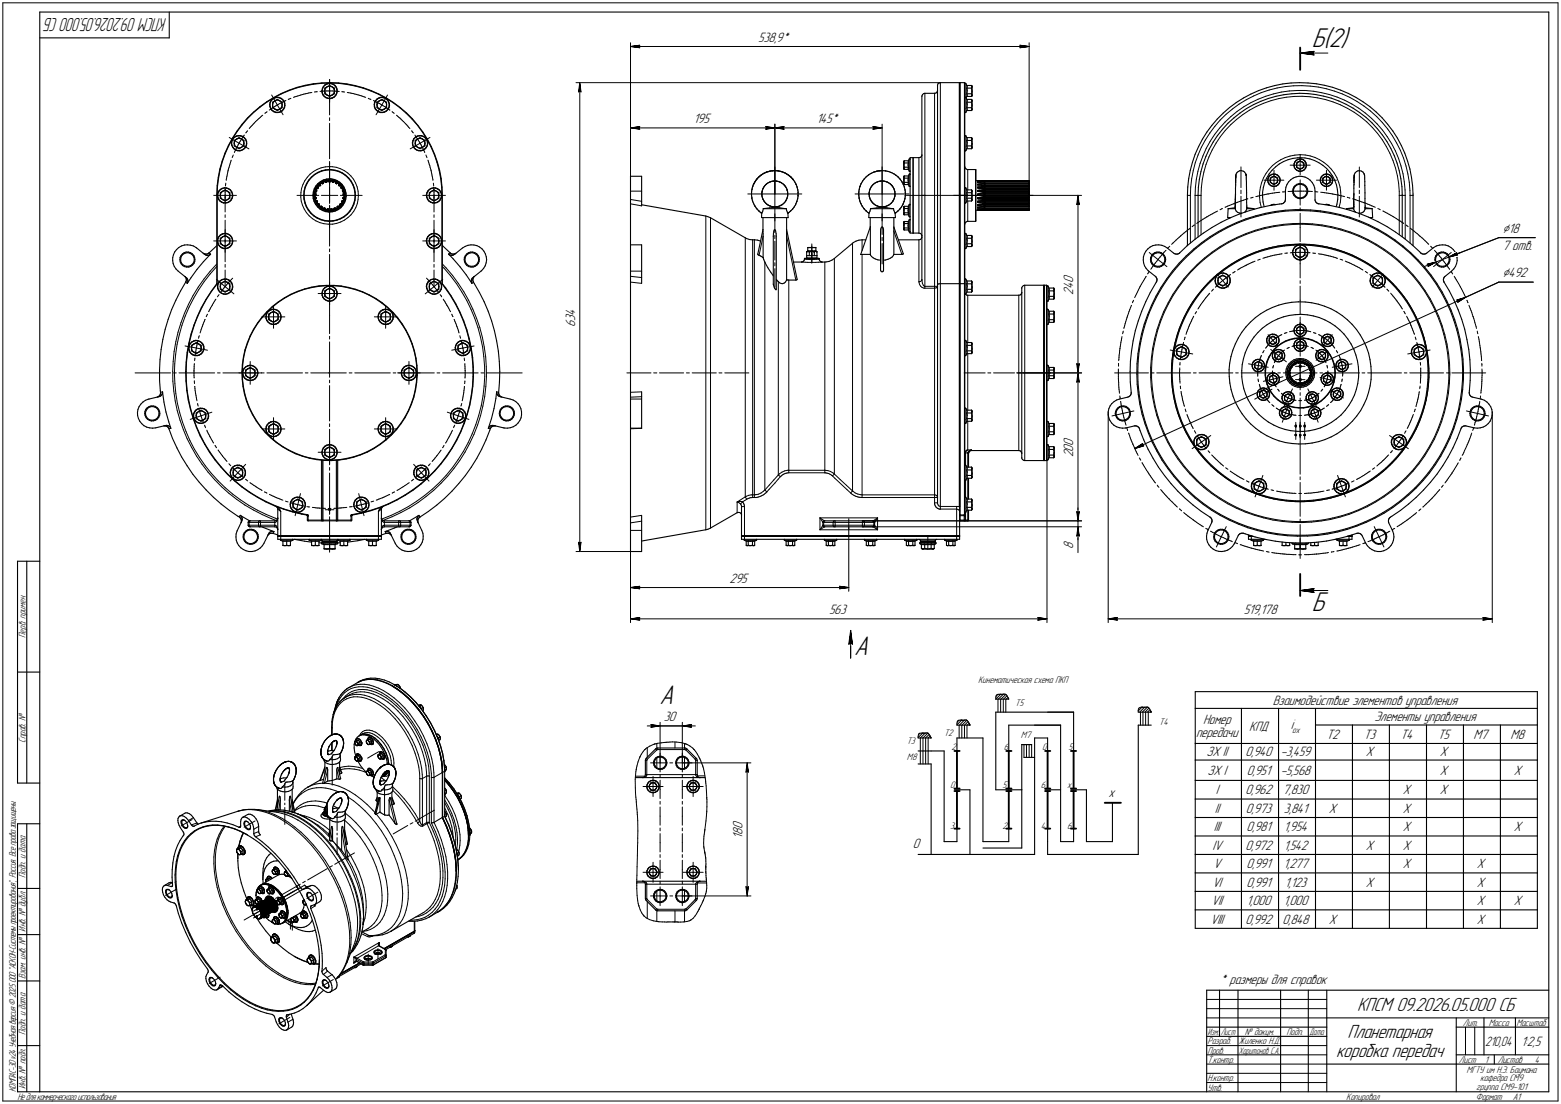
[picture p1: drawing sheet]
<svg xmlns="http://www.w3.org/2000/svg" width="844mm" height="597mm" viewBox="0 0 844 597" stroke-linecap="round" stroke-linejoin="round" font-family="sans-serif">
<defs><g id="words">
<g font-size="15.6">
<text x="709" y="26">Б(2)</text>
<text x="709" y="331">Б</text>
<text x="462" y="354">А</text>
<text x="357" y="381">А</text>
</g>
<g font-size="10.9">
<text x="734" y="547">КПСМ 09.2026.05.000 СБ</text>
<text x="729" y="562">Планетарная</text>
<text x="723" y="572">коробка передач</text>
</g>
<text font-size="10.7" x="90" y="10" transform="rotate(-180 90 10)">КПСМ 09.2026.05.000 СБ</text>
<g font-size="7.8">
<text x="410" y="23">538,9*</text>
<text x="375" y="67">195</text>
<text x="441" y="67">145*</text>
<text x="812" y="126">⌀18</text>
<text x="812" y="135">7 отв.</text>
<text x="580" y="153" transform="rotate(-90 580 153)">0</text>
<text x="812" y="150">⌀492</text>
<text x="580" y="159" transform="rotate(-90 580 159)">2</text>
<text x="580" y="156" transform="rotate(-90 580 156)">4</text>
<text x="311" y="174" transform="rotate(-90 311 174)">3</text>
<text x="311" y="171" transform="rotate(-90 311 171)">4</text>
<text x="311" y="177" transform="rotate(-90 311 177)">6</text>
<text x="580" y="244" transform="rotate(-90 580 244)">0</text>
<text x="580" y="241" transform="rotate(-90 580 241)">0</text>
<text x="580" y="247" transform="rotate(-90 580 247)">2</text>
<text x="580" y="297" transform="rotate(-90 580 297)">8</text>
<text x="395" y="315">295</text>
<text x="448" y="332">563</text>
<text x="673" y="332">519,178</text>
<text x="688" y="381">Взаимодействие элементов управления</text>
<text x="359" y="390">30</text>
<text x="651" y="392">Номер</text>
<text x="675" y="395">КПД</text>
<text x="698" y="395">i</text>
<text x="743" y="390">Элементы управления</text>
<text x="647" y="399">передачи</text>
<text x="717" y="400">Т2</text>
<text x="737" y="400">Т3</text>
<text x="757" y="400">Т4</text>
<text x="777" y="400">Т5</text>
<text x="797" y="400">М7</text>
<text x="817" y="400">М8</text>
<text x="652" y="409">ЗХ II</text>
<text x="674" y="409">0,940</text>
<text x="693" y="409">-3,459</text>
<text x="739" y="409">X</text>
<text x="779" y="409">X</text>
<text x="653" y="419">ЗХ I</text>
<text x="674" y="419">0,951</text>
<text x="693" y="419">-5,568</text>
<text x="779" y="419">X</text>
<text x="819" y="419">X</text>
<text x="599" y="431">х</text>
<text x="657" y="430">I</text>
<text x="674" y="430">0,962</text>
<text x="694" y="430">7,830</text>
<text x="759" y="430">X</text>
<text x="779" y="430">X</text>
<text x="657" y="440">II</text>
<text x="674" y="440">0,973</text>
<text x="694" y="440">3,841</text>
<text x="719" y="440">X</text>
<text x="759" y="440">X</text>
<text x="402" y="448" transform="rotate(-90 402 448)">0</text>
<text x="656" y="450">III</text>
<text x="674" y="450">0,981</text>
<text x="694" y="450">1,954</text>
<text x="759" y="450">X</text>
<text x="819" y="450">X</text>
<text x="402" y="454" transform="rotate(-90 402 454)">1</text>
<text x="402" y="452" transform="rotate(-90 402 452)">8</text>
<text x="494" y="459">0</text>
<text x="656" y="460">IV</text>
<text x="674" y="460">0,972</text>
<text x="694" y="460">1,542</text>
<text x="739" y="460">X</text>
<text x="759" y="460">X</text>
<text x="656" y="470">V</text>
<text x="674" y="470">0,991</text>
<text x="694" y="470">1,277</text>
<text x="759" y="470">X</text>
<text x="799" y="470">X</text>
<text x="656" y="480">VI</text>
<text x="674" y="480">0,991</text>
<text x="695" y="480">1,123</text>
<text x="739" y="480">X</text>
<text x="799" y="480">X</text>
<text x="655" y="490">VII</text>
<text x="674" y="490">1,000</text>
<text x="694" y="490">1,000</text>
<text x="799" y="490">X</text>
<text x="819" y="490">X</text>
<text x="655" y="500">VIII</text>
<text x="674" y="500">0,992</text>
<text x="694" y="500">0,848</text>
<text x="719" y="500">X</text>
<text x="799" y="500">X</text>
<text x="660" y="532">* размеры для справок</text>
<text x="822" y="566">1:2,5</text>
</g>
<text font-size="7.7" x="803" y="566">210,04</text>
<g font-size="5.4">
<text x="14" y="345" transform="rotate(-90 14 345)">Перв. примен.</text>
<text x="529" y="369">Кинематическая схема ПКП</text>
<text x="549" y="382">Т5</text>
<text x="627" y="392">Т4</text>
<text x="14" y="402" transform="rotate(-90 14 402)">Справ. №</text>
<text x="511" y="398">Т2</text>
<text x="552" y="399">М7</text>
<text x="490" y="403">Т3</text>
<text x="515" y="405">2</text>
<text x="543" y="405">6</text>
<text x="564" y="405">0</text>
<text x="578" y="405">5</text>
<text x="490" y="411">М8</text>
<text x="514" y="426">0</text>
<text x="542" y="426">5</text>
<text x="563" y="426">6</text>
<text x="577" y="426">x</text>
<text x="514" y="448">3</text>
<text x="542" y="448">2</text>
<text x="563" y="448">4</text>
<text x="577" y="448">6</text>
<text x="14" y="475" transform="rotate(-90 14 475)">Подп. и дата</text>
<text x="14" y="504" transform="rotate(-90 14 504)">Инв. № дубл.</text>
<text x="14" y="530" transform="rotate(-90 14 530)">Взам. инв. №</text>
<text x="791" y="555">Лит.</text>
<text x="805" y="555">Масса</text>
<text x="820" y="555">Масштаб</text>
<text x="14" y="560" transform="rotate(-90 14 560)">Подп. и дата</text>
<text x="673" y="560">№ докум.</text>
<text x="696" y="560">Подп.</text>
<text x="653" y="565">Разраб.</text>
<text x="653" y="570">Пров.</text>
<text x="670" y="565">Жиленко Н.Д.</text>
<text x="653" y="575">Т.контр.</text>
<text x="789" y="575">Лист</text>
<text x="803" y="575">1</text>
<text x="810" y="575">Листов</text>
<text x="830" y="575">4</text>
<text x="793" y="580">МГТУ им Н.Э. Баумана</text>
<text x="653" y="585">Н.контр.</text>
<text x="800" y="585">кафедра СМ9</text>
<text x="8" y="591" transform="rotate(-90 8 591)">КОМПАС-3Dv24Учебнаяверсия©2025ООО&quot;АСКОН-Системыпроектирования&quot;, Россия. Всеправазащищены.</text>
<text x="14" y="589" transform="rotate(-90 14 589)">Инв. № подл.</text>
<text x="653" y="590">Утв.</text>
<text x="798" y="589">группа СМ9-101</text>
<text x="10" y="595">Недлякоммерческогоиспользования</text>
<text x="728" y="595">Копировал</text>
<text x="798" y="595">Формат</text>
<text x="818" y="595">A1</text>
</g>
<g font-size="5.3">
<text x="653" y="560">Изм.</text>
<text x="660" y="560">Лист</text>
<text x="708" y="560">Дата</text>
<text x="670" y="570">Харитонов С.А.</text>
</g>
<text font-size="5.1" x="699" y="396">ox</text>
</g></defs>
<g fill="none" stroke="#000" stroke-width=".59">
<path d="M22 7v583zM22 7h816zM92 7v13zM838 7v583zM22 20h70zM141 58l3-3zM144 55l4-2zM146 57v1zM146 58v1zM146 55v2zM146 59l1 1zM147 54l-1 1z"/>
<path d="M147 54h.1M147 60h1zM147 55h2zM147 57v1zM147 55v2zM147 58l2 1zM147 54l1-1zM147 58h1zM148 56l-1 1zM148 55v1zM148 55h1zM148 58l1 1z"/>
<path d="M148 53l4-2zM148 53h2zM149 59l1 1zM149 55l1-1zM149 59h.1M149 59h1zM150 54h.1M150 53h1zM150 60l1-1zM150 54l1 1zM150 59h1zM151 53h1z"/>
<path d="M151 55h1zM151 55h2zM151 59h1zM151 59l2-1zM152 53l1 1zM152 55v1zM152 51l4-2zM152 56l1 1zM152 58v1zM153 55v2zM153 57v1zM153 57l-1 1z"/>
<path d="M153 54l1 1zM153 59v1zM154 55v1zM154 58l-1 1zM154 56v1zM154 57v1zM156 49l5-2zM161 47l4-1zM165 46h4zM165 46l5-1zM169 46l5-1zM170 45h4z"/>
<path d="M174 45h4zM174 45h5zM174 49v1zM174 50l1 1zM174 48v1zM175 51v1zM175 47l-1 1zM175 52l1 1zM176 48l1-1zM176 49v1zM176 48v1zM176 49v2z"/>
<path d="M176 51h1zM176 46l-1 1zM176 46l1-1zM176 50v1zM176 47v1zM176 47h1zM176 53h1zM177 45h1zM177 51l1 1zM177 47l1-1zM177 47h1zM177 53h2z"/>
<path d="M178 52h1zM178 47h1zM178 45h1zM178 52l1-1zM178 46l1 1zM178 45h5zM179 45h4zM179 52v-1zM179 53h1zM179 47h.1M179 45h1zM179 47l1 1z"/>
<path d="M179 47l2 1zM179 51h1zM179 51h2zM180 53l1-1zM180 45l1 1zM180 48h1zM181 48v1zM181 50l-1 1zM181 49v2zM181 49v1zM181 46l1 1zM182 52h-1z"/>
<path d="M182 47v1zM182 51v1zM182 48v1zM182 49v2zM183 45l4 1zM183 45h5zM187 46h5zM188 45l4 1zM192 46l4 2zM192 46l5 1zM196 48l5 1zM197 47l4 2z"/>
<path d="M201 49l4 2zM202 57v1zM202 58l1 1zM203 55l-1 2zM203 59l1 1zM203 54v1zM204 60h1zM204 55h1zM204 57v1zM204 55v2zM204 58l1 1zM204 54h-1z"/>
<path d="M204 54l1-1zM204 56v1zM204 58h.1M205 55l-1 1zM205 55h.1M205 51l4 2zM205 53h1zM205 59l2 1zM205 55l2-1zM205 59h1zM205 55l1-1zM206 59h1z"/>
<path d="M206 54h1zM206 53h1zM207 60l1-1zM207 54l1 1zM207 59h1zM207 53h1zM208 55h.1M208 55h1zM208 59h.1M208 59l1-1zM208 53l1 1zM208 55l1 1z"/>
<path d="M209 53l4 3zM209 58l-1 1zM209 53l4 2zM209 56v1zM209 55v2zM209 57v1zM209 54l1 1zM210 59l-1 1zM210 55v1zM210 58v1zM210 56l1 1zM211 57l-1 1z"/>
<path d="M213 56l3 2zM213 55l3 3zM216 58l4 3zM499 52v54zM499 52h.1M499 51h.1M499 51v1zM499 51l1-1zM500 50h5zM506 50h.1M507 50h-1zM507 46h.1"/>
<path d="M507 49v1zM507 46v60zM507 45h1zM507 45v1zM508 45h1zM509 45h10zM519 45h.1M519 45v61zM519 45h3zM522 45h.1M522 45v61zM522 53h.1"/>
<path d="M522 53l1 1zM522 45l1 1zM523 60h2zM523 54h2zM523 58h2zM523 55h2zM523 55v1zM523 58v1zM523 60l-1 1zM523 54h.1M523 52h2zM523 46h2z"/>
<path d="M523 51h2zM523 48h2zM523 48h.1M523 51h.1M523 52l-1 1zM523 46v1zM523 58h.1M523 56h.1M523 50v1zM523 50h.1M523 49h.1M523 57h.1"/>
<path d="M523 59v1zM523 59h.1M523 55h.1M523 54v1zM523 49v1zM523 52h.1M523 51v1zM523 47v1zM523 47h.1M525 56h.1M525 54h.1M525 58h.1"/>
<path d="M525 54h1zM525 52h.1M525 48h.1M525 46h.1M525 51h.1M525 46l1 1zM526 56h.1M526 54h.1M526 59h.1M526 48h.1M526 46h.1M526 51h.1"/>
<path d="M525 55h.1M525 60h.1M526 56v1zM526 48v1zM526 47h.1M526 55h.1M526 55v2zM526 57v2zM526 60h.1M526 57v1zM526 57h.1M526 59l-1 1z"/>
<path d="M526 47v2zM526 49v2zM526 52h.1M526 50h.1M526 52h-1zM665 58l4-3zM669 55l3-2zM672 53l4-2zM674 59l4-2zM676 51l5-2zM678 57l4-2zM681 49l4-2z"/>
<path d="M682 55l4-2zM685 47l4-1zM686 53l4-1zM689 46l5-1zM690 52l4-1zM694 45h4zM694 51h5zM698 45h5zM699 51l4-1zM703 45h4zM703 50l4 1zM707 51h4z"/>
<path d="M707 45h5zM711 51l5 1zM712 45l4 1zM716 52l4 1zM716 46l5 1zM720 53l4 2zM721 47l4 2zM724 55l4 1zM725 49l4 2zM728 56l4 3zM729 51l4 2zM732 59l3 2z"/>
<path d="M733 53l4 2zM737 55l4 3zM741 58l3 3zM124 79l-2 4zM125 77v1zM125 78l1 2zM125 76v1zM126 75l-2 4zM126 80h.1M126 75l-1 1zM127 76l1-1zM127 77v1z"/>
<path d="M127 76v1zM127 77v2zM127 79l1 1zM127 74l-1 1zM127 74h1zM127 77h.1M127 78v1zM128 74l1-1zM128 80h1zM128 75l1-1zM128 75h1zM128 71l-2 4z"/>
<path d="M129 75h1zM129 73h1zM129 74l2 1zM130 75h1zM130 73l1 1zM131 75v1zM131 75l1 1zM131 80v-1zM131 80l1-1zM131 68l-3 3zM131 67l-3 4zM131 74h1z"/>
<path d="M131 76l1 1zM132 77h.1M132 78l-1 1zM132 76v1zM132 77v2zM132 77v1zM132 74l1 1zM133 75v1zM133 79v1zM133 76v2zM133 78v1zM134 64l-3 4z"/>
<path d="M134 64l3-3zM134 64l-3 3zM137 61l4-3zM137 61l-3 3zM148 60l1 1zM149 61h1zM150 61h2zM152 61l1-1zM205 60l1 1zM206 61h1zM207 61h1zM208 61l1-1z"/>
<path d="M220 61l3 3zM223 64l3 4zM223 77v1zM223 78l1 2zM223 76v1zM224 80h.1M224 75l-1 1zM224 75l1-1zM225 76l1-1zM225 77v1zM225 76v1zM225 77v2z"/>
<path d="M225 79l1 1zM225 74h1zM225 77h.1M225 78v1zM226 74l1-1zM226 68l3 4zM226 80h1zM226 75l1-1zM226 75h1zM226 68l3 3zM227 75h1zM227 73h1z"/>
<path d="M227 74l1 1zM228 75h.1M228 73l1 1zM228 75l1 1zM228 75l2 1zM228 80l1-1zM228 80l2-1zM229 72l2 3zM229 71l2 4zM229 74h1zM229 76l1 1zM230 77h.1"/>
<path d="M230 78l-1 1zM230 76v1zM230 77v2zM230 77v1zM230 74l1 1zM231 80l-1 1zM231 75v1zM231 75l2 4zM231 79v1zM231 76v2zM231 78v1zM233 79l2 5z"/>
<path d="M233 79l2 4zM522 73h.1M522 61h.1M522 73l1 1zM523 74h2zM523 79h2zM523 76h2zM523 76h.1M523 79h.1M523 74v1zM523 78v1zM523 78h.1"/>
<path d="M523 77h.1M523 77v1zM523 80h.1M523 79v1zM523 75v1zM523 75h.1M525 76h.1M525 75h.1M525 79h.1M525 74l1 1zM526 76h.1M526 75h.1"/>
<path d="M526 79h.1M526 76v1zM526 75v2zM526 77v3zM526 80h.1M526 78v1zM526 78h.1M648 79l-2 4zM650 75l-2 4zM653 71l-3 4zM655 68l-2 3zM656 77l-2 4z"/>
<path d="M658 64l-3 4zM658 64l4-3zM658 73l-2 4zM661 70l-3 3zM662 61l3-3zM664 67l-3 3zM664 67l3-3zM667 64l4-3zM671 61l3-2zM735 61l4 2zM739 63l3 3zM742 66l3 4z"/>
<path d="M744 61l3 3zM745 70l3 3zM747 64l3 3zM748 73l2 4zM750 77l2 3zM750 67l3 4zM753 71l3 4zM756 75l2 4zM758 79l2 4zM118 96l-1 4zM118 96v5zM119 91l-1 5z"/>
<path d="M119 92l-1 4zM120 87l-1 4zM120 87l-1 5zM122 83l-2 4zM126 80l1 1zM127 81l2 1zM129 82h1zM129 80h1zM129 80h2zM130 80h1zM130 82l1-1zM131 81h1z"/>
<path d="M132 81l1-1zM166 99l-1 2zM167 97l-1 2zM167 98l-1 1zM168 96l2-2zM168 96l-1 1zM168 96l-1 2zM170 94l2-1zM172 93h2zM172 99l1-1zM172 99l-1 2zM172 93l2-1z"/>
<path d="M173 100h.1M173 99h1zM173 99l-1 2zM173 99l1-1zM173 99l-1 1zM173 99h.1M173 98h2zM173 98l2-1zM174 99h.1M174 92h2zM174 93l2-1zM174 99h1z"/>
<path d="M174 99l2-1zM174 98h2zM175 99h.1M175 98h.1M175 98l2-1zM175 97h2zM175 98h1zM176 98h.1M176 98h1zM176 99h.1M176 98l2-1zM176 92h2z"/>
<path d="M176 99h1zM177 98h.1M177 97h1zM177 98h2zM178 98h.1M178 97h1zM178 92h.1M178 97h2zM178 92h1zM178 92h3zM179 98h.1M179 97h2z"/>
<path d="M179 98h2zM179 92h2zM179 97l2 1zM180 98h.1M180 99h.1M180 97l2 1zM181 98h.1M181 92l2 1zM181 97l1 1zM181 98h1zM182 99h.1M181 99h.1"/>
<path d="M182 98h1zM182 98l2 1zM183 99h.1M183 93h2zM183 98l1 1zM183 100h.1M183 93l2 1zM184 100h.1M184 99l1 2zM184 99l1 1zM184 99l2 2zM185 93l2 2z"/>
<path d="M185 100l1 1zM185 94l2 1zM187 95l1 1zM187 95l2 1zM188 96l1 2zM189 96l1 2zM189 98l2 2zM190 98l1 2zM191 100v2zM191 100l1 2zM224 80l1 1zM225 81l1 1z"/>
<path d="M226 82h2zM227 80h1zM228 80h.1M228 82l1-1zM229 81h1zM235 84l1 4zM235 83l2 5zM236 88l1 4zM237 88l1 4zM237 92l1 5zM238 92l1 5zM238 97l1 4z"/>
<path d="M239 97v4zM341 95h6zM341 95v8zM347 95v8zM408 99l-1 1zM408 99h.1M408 98v1zM408 98h.1M408 98l-1 2zM409 98h.1M409 97v1zM409 97h.1"/>
<path d="M410 97l-2 1zM410 97l1-2zM410 96v1zM410 96h.1M411 96h.1M411 95h.1M411 95l2-1zM411 95h1zM412 95h.1M412 94h.1M412 94h1zM413 94l2-1z"/>
<path d="M413 94h.1M413 94l1-1zM414 93h.1M414 100h.1M415 99h.1M415 93h.1M415 93h2zM415 93h1zM416 99h.1M416 93h.1M416 98h.1M416 93l1-1z"/>
<path d="M417 98h.1M417 93l2-1zM417 92h.1M418 92h.1M418 98h.1M418 92h1zM419 98h.1M419 92h2zM420 98h.1M421 92h.1M421 98h.1M421 92l2 1z"/>
<path d="M421 92l1 1zM422 98h.1M422 93h.1M422 99h.1M423 99h.1M423 93h.1M423 93l2 1zM423 93h1zM424 100h.1M424 93h.1M424 93l1 1zM425 94h.1"/>
<path d="M425 94l1 1zM425 94h1zM426 94v1zM426 95h.1M426 95l2 1zM427 95h.1M427 95l1 1zM428 96h.1M428 96l1 1zM429 97h.1M429 97v1zM429 98h1z"/>
<path d="M430 98h.1M430 99h.1M430 99v1zM430 100h.1M431 100h.1M466 99l-1 1zM466 99h.1M466 98v1zM466 98h.1M467 98h.1M467 97v1zM467 97h.1"/>
<path d="M468 96v1zM468 96h.1M469 96h.1M469 95h.1M469 95h1zM470 95h.1M470 94h.1M470 94h1zM471 94h.1M471 94l1-1zM472 93h.1M472 100h.1"/>
<path d="M473 99h.1M473 93h.1M473 93l2-1zM473 93h1zM474 99h.1M474 93h.1M474 98h.1M474 93l1-1zM475 98h.1M475 92h.1M475 92h2zM476 92h.1"/>
<path d="M476 98h.1M476 92h1zM477 98h.1M477 92h1zM477 92h2zM478 98h.1M479 92h.1M479 98h.1M479 92l1 1zM480 98h.1M480 93h.1M480 99h.1"/>
<path d="M481 99h.1M481 93h.1M481 93h1zM482 100h.1M482 93h.1M482 93l1 1zM483 94h.1M484 94h.1M484 94v1zM484 95h.1M485 95h.1M485 95l1 1z"/>
<path d="M486 96h.1M486 96l1 1zM487 97h.1M487 97v1zM487 98h1zM488 98h.1M488 99h.1M488 99v1zM488 100h.1M489 100h.1M489 91h.1M489 89v2z"/>
<path d="M489 88h.1M489 89h.1M489 92h.1M489 89v1zM489 87h.1M489 88v1zM489 99h.1M489 97v2zM489 96h.1M489 97h.1M489 97v1zM489 96v1z"/>
<path d="M489 90h.1M489 98h.1M489 95h.1M489 87h2zM489 88h2zM489 90h2zM489 92h2zM489 95h2zM489 96h2zM489 99h2zM489 100h2zM491 89h.1"/>
<path d="M491 97h.1M491 98h.1M491 91h.1M491 91v1zM491 87h.1M491 88h.1M491 90h.1M491 99h.1M491 99v1zM491 96h.1M491 90v1zM491 92l1 1z"/>
<path d="M491 95v1zM491 100l1 1zM492 86h.1M492 93h.1M492 86l-1 1zM492 94h.1M492 94l-1 1zM492 85h2zM492 85v41zM494 85v41zM494 85h3zM497 85h1z"/>
<path d="M498 85h.1M499 84l-1 1zM499 84h.1M522 81h.1M522 90v1zM522 82h.1M522 91h.1M522 91l1 1zM523 80h2zM523 80l-1 1zM523 92h.1M523 92h5z"/>
<path d="M525 80h.1M526 80h-1zM528 92v28zM528 92h.1M528 98h1zM528 92v27zM529 99h.1M529 98h.1M529 100h.1M529 100h1zM529 99h1zM529 98h1z"/>
<path d="M529 99l1-1zM530 100l1-1zM530 99h1zM530 98h1zM531 99h.1M531 98h.1M532 99h.1M531 99h2zM531 98h2zM532 98h.1M532 99h1zM532 98h1z"/>
<path d="M533 98h24zM533 99h24zM557 99h.1M557 98h.1M557 98v1zM557 99v1zM643 97l-1 4zM644 92l-1 5zM645 88l-1 4zM646 83l-1 5zM649 97l-1 4zM649 93v4z"/>
<path d="M651 89l-2 4zM652 85l-1 4zM654 81l-2 4zM668 96h.1M668 97h.1M668 98h.1M668 99h.1M668 99v1zM668 100h.1M668 95h.1M668 94h.1M669 93l-1 1z"/>
<path d="M669 93h1zM670 93v-1zM670 92h1zM671 92l1 1zM672 93h1zM673 93l1 1zM674 94h.1M674 95h.1M674 97v1zM674 96v1zM674 95v1zM674 98v2z"/>
<path d="M684 99l-1 2zM685 96l-1 3zM686 98v1zM686 97v1zM686 99v1zM686 96v1zM686 94l-1 2zM686 100h1zM687 95l-1 1zM687 95l1-1zM687 96h1zM687 99h1z"/>
<path d="M687 96v1zM687 97v2zM687 98v1zM687 97v1zM687 97h.1M688 94h1zM688 92l-2 2zM688 92l2-2zM688 99l1 1zM688 99h.1M688 96l1-1zM688 96h1z"/>
<path d="M688 99h1zM689 94h1zM689 96h1zM689 100l1-1zM689 95l1 1zM689 99h1zM690 96h.1M690 94l1 1zM690 90l2-1zM690 99h.1M690 96h1zM690 99h1z"/>
<path d="M691 96v1zM691 98l-1 1zM691 95h.1M691 97v1zM691 97v2zM691 97h.1M691 95l1 1zM692 89l2-2zM692 99l-1 1zM692 96v1zM692 98v1zM692 97v1z"/>
<path d="M694 87l3-1zM696 100l-1 1zM697 86h2zM697 98l-1 2zM698 97l1-1zM698 97l-1 1zM699 86l3-1zM699 96h2zM700 90v1zM700 89v1zM700 91l1 1zM700 88v1z"/>
<path d="M701 92h.1M701 96l1-1zM701 87l-1 1zM701 87l1-1zM701 88h1zM701 90l1 1zM701 88v1zM701 89v1zM701 90v1zM701 92l1 1zM701 100l1-1zM701 91h1z"/>
<path d="M702 85h1zM702 88h-1zM702 88h.1M702 86h1zM702 91l1 1zM702 91h.1M702 88l1-1zM702 100h1zM702 93h1zM702 95h2zM702 91h1zM702 99h2z"/>
<path d="M703 86h1zM703 87h1zM703 85h3zM703 92l1-1zM703 87l1 1zM703 91h1zM703 100h1zM703 93l1-1zM704 87v1zM704 99l1 1zM704 86h1zM704 95l2 1z"/>
<path d="M704 91h.1M704 88h1zM704 91l1-1zM704 92h1zM704 100h1zM705 88v1zM705 100h1zM705 86l1 1zM705 90l-1 1zM705 89h.1M705 89v1zM706 96l1 1z"/>
<path d="M706 85l2 1zM706 87v1zM706 91l-1 1zM706 88v1zM706 90v1zM706 89v1zM707 97h1zM708 86l3 1zM708 97l2 2zM710 99v1zM711 87l2 1zM713 88l2 1z"/>
<path d="M714 98v1zM714 97v1zM714 99l1 1zM714 96v1zM715 100h1zM715 95l-1 1zM715 95l1-1zM715 96h1zM715 99h1zM715 96v1zM715 97v2zM715 97v1z"/>
<path d="M715 89l2 2zM715 98l1 1zM715 97h.1M716 99h.1M716 96l-1 1zM716 96h.1M716 94h1zM716 99l1 1zM716 99h1zM716 96l1-1zM716 96h1zM717 99h1z"/>
<path d="M717 96h1zM717 94h1zM717 100l1-1zM717 95l1 1zM717 91l2 2zM718 99h.1M718 96h.1M718 94l1 1zM718 99h1zM718 96h1zM719 96v1zM719 93l2 2z"/>
<path d="M719 95h1zM719 98v1zM719 97h.1M719 97v1zM719 97v2zM720 95v1zM720 99v1zM720 96l1 1zM721 95l1 3zM721 98l-1 1zM721 97v1zM722 98l1 2z"/>
<path d="M723 100v3zM732 96h.1M732 97h.1M732 98h.1M732 99h.1M732 99v1zM732 100h.1M732 95h.1M732 94h.1M733 93l-1 1zM733 93h1zM734 93v-1z"/>
<path d="M734 92h1zM735 92l1 1zM736 93h1zM737 93l1 1zM738 94h.1M738 95h.1M738 97v1zM738 96v1zM738 95v1zM738 98v2zM752 80l2 4zM754 84l1 4z"/>
<path d="M755 88l2 4zM757 92l1 5zM758 97v4zM760 83l1 4zM761 87l1 4zM762 91l1 5zM763 96l1 4zM117 106v47zM117 105v1zM117 100v5zM117 106v48zM118 101l-1 4z"/>
<path d="M118 105v2zM118 107v1zM118 104v1zM118 108l1 1zM118 103v1zM119 109h1zM119 104l1-1zM119 106v1zM119 104v2zM119 107l1 1zM119 102l-1 1zM119 102h1z"/>
<path d="M119 105v1zM119 107h1zM120 107v1zM120 104l-1 1zM120 104v-1zM120 109l1 1zM120 102h1zM120 108l2 1zM120 103h2zM120 108h1zM120 103h1zM121 110h1z"/>
<path d="M121 108h1zM121 103h1zM121 102h2zM122 109l1-1zM122 103h1zM122 110h1zM122 108h1zM123 102h1zM123 103l1 1zM123 108l1-1zM123 110l1-1zM124 102l1 1z"/>
<path d="M124 104v1zM124 107h.1M124 105v1zM124 104v2zM124 106v1zM124 109l1-1zM125 103v1zM125 104l1 1zM126 107l-1 1zM126 105v1zM126 106v1zM164 105v3z"/>
<path d="M164 108l1 2zM164 106l1 2zM164 103v2zM165 103l-1 3zM165 108v2zM165 110l1 2zM165 101l-1 2zM165 101v2zM166 112l1 2zM167 114l1 1zM168 115l2 2zM169 105v2z"/>
<path d="M169 107l1 2zM169 106l1 1zM169 104v1zM170 104l-1 2zM170 107v2zM170 117l2 1zM170 109l1 1zM170 102l-1 2zM170 105v2zM170 105h.1M170 102v2zM170 109l1 2z"/>
<path d="M170 107l1 2zM170 106h.1M170 107h.1M170 103v2zM170 104v1zM170 104h.1M170 108h.1M171 106h.1M171 108h.1M171 107h.1M171 103h.1M171 105h.1"/>
<path d="M171 104h.1M171 109v1zM171 110l1 2zM171 101l-1 1zM171 102l-1 2zM171 109h.1M171 102l-1 1zM171 111l1 1zM171 102v1zM171 102h.1M171 110l1 1zM171 110h.1"/>
<path d="M171 103v1zM171 110h1zM172 102h.1M171 109h1zM172 118l2 1zM172 109h.1M172 110v1zM172 110h.1M172 101l-1 1zM172 112l1 1zM172 100l-1 2zM172 101v-1z"/>
<path d="M172 111h.1M172 101h.1M172 111l1 2zM172 100h.1M172 111h1zM172 111l2 1zM172 110l1 1zM173 111v1zM173 111h.1M173 113l1 1zM173 112h.1M173 113l2 1z"/>
<path d="M173 112h1zM173 113h2zM174 119h2zM174 112l1 1zM174 112h.1M174 113h.1M174 113h1zM174 114h2zM175 113h.1M175 114h2zM175 113l1 1zM175 113l2 1z"/>
<path d="M175 113h1zM175 112h.1M175 112l1 1zM176 113h.1M176 119l2 1zM176 119h2zM176 113v1zM176 114l2 1zM176 114h.1M176 114h2zM177 114h1zM177 113h.1"/>
<path d="M177 114h.1M177 113h1zM178 114h.1M178 113h.1M178 120h2zM178 115h2zM178 119h2zM178 114h2zM179 114h.1M179 113h.1M179 114h1zM180 113h.1"/>
<path d="M180 115l1-1zM180 114l1-1zM180 114h2zM180 114h.1M180 120l2-1zM180 114v-1zM180 119h2zM181 113h.1M181 113v-1zM181 112h.1M181 114l2-1zM181 113h2z"/>
<path d="M181 113l2-1zM182 114l1-1zM182 113h.1M182 119l2-1zM182 112h.1M182 112h1zM183 112h.1M183 113l1-1zM183 112l1-1zM184 112h.1M184 112v-1zM184 111h.1"/>
<path d="M184 110v1zM184 110h.1M184 118l2-1zM184 100l1 1zM184 102h.1M184 102h1zM184 101h.1M185 101h.1M185 102h.1M185 110h.1M185 109h.1M185 101l1 1z"/>
<path d="M185 101v1zM185 110v1zM185 103h.1M185 103v1zM185 104h.1M185 110l-1 2zM185 110l-1 1zM185 102l1 1zM186 104h.1M185 111l-1 1zM186 108h.1M185 107h.1"/>
<path d="M185 108h.1M186 111l-2 1zM186 107h-1zM186 103h.1M186 105h.1M186 107h.1M186 101v1zM186 109h.1M186 106h.1M186 109h-1zM186 102v2zM186 109l-1 1z"/>
<path d="M186 101l1 2zM186 117l2-1zM186 104v1zM186 109v2zM186 102l1 2zM186 110l-1 1zM186 104l1 1zM186 107v2zM186 105v2zM187 105l-1 2zM187 103v1zM187 107l-1 2z"/>
<path d="M187 104v2zM187 108l-1 2zM187 106v1zM187 106v2zM189 114l-1 2zM190 112l-1 2zM190 113l-1 1zM191 110l-1 2zM191 111l-1 2zM191 102l1 2zM192 102v2zM192 108l-1 2z"/>
<path d="M192 104v2zM192 108l-1 3zM192 106v2zM231 105v2zM231 107v1zM231 104v1zM231 108l1 1zM231 103v1zM231 103l1-1zM232 109h1zM232 104l1-1zM232 106v1z"/>
<path d="M232 104v2zM232 107l1 1zM232 102h1zM232 107h1zM232 105v1zM233 104l-1 1zM233 104v-1zM233 107v1zM233 109l1 1zM233 102h1zM233 108l2 1zM233 103h2z"/>
<path d="M233 108h1zM233 103h1zM234 110h1zM234 108h1zM234 103h1zM234 102h2zM235 109l1-1zM235 103h1zM235 108h1zM235 110h1zM236 102h1zM236 103l1 1z"/>
<path d="M236 108l1-1zM236 110l1-1zM237 102l1 1zM237 104v1zM237 105v1zM237 107h.1M237 104v2zM237 106v1zM238 103v1zM238 108l-1 1zM238 104l1 1zM239 107l-1 1z"/>
<path d="M239 105v1zM239 101v5zM239 106v1zM239 106v48zM239 106v47zM341 110v22zM341 103v5zM341 108v2zM347 111l35 6zM347 103v6zM347 109v2zM382 117h1z"/>
<path d="M383 117l1 1zM384 118l19 11zM406 106h.1M406 105h.1M406 104v1zM406 104h.1M406 106l1 1zM406 103v1zM407 107v1zM407 107h.1M407 103h-1zM407 103h.1"/>
<path d="M407 102h.1M407 108h.1M407 109h.1M407 101v1zM407 101h.1M407 109v1zM407 100h.1M408 110h.1M408 110v1zM408 111h.1M408 112h.1M408 112h1z"/>
<path d="M409 112v1zM409 113h.1M409 113h1zM410 113v1zM410 114h.1M411 114h.1M411 114v1zM411 115h.1M412 115h.1M412 118h14zM412 115v3zM412 106h.1"/>
<path d="M412 105h.1M412 104h.1M412 107h.1M412 103h.1M413 108h.1M412 102h.1M412 114v1zM413 118v6zM413 102h.1M413 113l-1 1zM413 113h12zM413 113l3-1z"/>
<path d="M413 109h.1M413 101h.1M414 109h.1M414 110h.1M415 110h.1M415 111h.1M416 111h.1M416 112h3zM417 112h.1M418 112h.1M419 112h.1M420 112h.1"/>
<path d="M419 112h1zM420 112h2zM421 112h.1M421 111h.1M422 111h.1M422 112l2 1zM423 111h.1M423 110h.1M424 110h.1M424 113h1zM424 109h.1M425 101h.1"/>
<path d="M425 109h.1M425 108h.1M425 102h.1M425 113v1zM425 118v6zM425 114l1 1zM426 102h.1M426 107h.1M426 103h.1M426 115h.1M426 104h.1M426 106h.1"/>
<path d="M426 105h.1M426 115v3zM426 115h1zM427 114v1zM428 114h.1M427 114h.1M428 113v1zM429 113h.1M429 112v1zM429 112h.1M430 112h.1M430 111v1z"/>
<path d="M430 111h.1M430 110h.1M431 110h-1zM431 100v1zM431 109v1zM431 109h.1M431 101h.1M431 102h.1M431 108v1zM431 102v1zM431 108h.1M431 103h.1"/>
<path d="M431 107h.1M431 103l1 1zM432 104h.1M432 105h.1M432 105v1zM432 106h.1M432 106l-1 1zM464 106h.1M464 105h.1M464 104v1zM464 104h.1M464 106l1 1z"/>
<path d="M464 103v1zM465 107h.1M465 107v1zM465 103h-1zM465 103h.1M465 102h.1M465 108h.1M465 109h.1M465 101v1zM465 101h.1M465 109v1zM465 100h.1"/>
<path d="M465 110h.1M466 110h.1M466 110v1zM466 111h.1M466 112h.1M466 112h1zM467 112v1zM467 113h.1M467 113h1zM468 113v1zM468 114h.1M469 114h.1"/>
<path d="M469 114v1zM469 115h.1M470 115h.1M470 118h14zM470 115v3zM470 106h.1M470 105h.1M470 104h.1M470 107h.1M470 103h.1M471 108h.1M470 102h.1"/>
<path d="M470 114v1zM471 118v5zM471 102h.1M471 113l-1 1zM471 113h12zM471 113l3-1zM471 109h.1M471 101h.1M472 109h.1M472 110h.1M473 110h.1M473 111h.1"/>
<path d="M474 111h.1M474 112h3zM475 112h.1M476 112h.1M477 112h.1M478 112h.1M477 112h1zM478 112h2zM479 112h.1M479 111h.1M480 111h.1M480 112l2 1z"/>
<path d="M481 111h.1M481 110h.1M482 110h.1M482 113h1zM482 109h.1M483 101h.1M483 109h.1M483 108h.1M483 102h.1M483 113v1zM483 114l1 1zM483 118v5z"/>
<path d="M484 102h.1M484 107h.1M484 103h.1M484 115h.1M484 104h.1M484 106h.1M484 105h.1M484 115v3zM484 115h1zM485 114h.1M485 114v1zM486 114h.1"/>
<path d="M486 113v1zM487 113h.1M487 112v1zM487 112h.1M488 112h.1M488 111v1zM488 111h.1M488 110h.1M489 110h-1zM489 116h.1M489 114v2zM489 112h.1"/>
<path d="M489 113h.1M489 114h.1M489 115h.1M489 114v1zM489 112v2zM489 100v1zM489 109v1zM489 120h.1M489 109h.1M489 120h2zM489 112h2zM489 113h2z"/>
<path d="M489 115h2zM489 116h2zM489 101h.1M489 102h.1M489 108v1zM489 102v1zM489 108h.1M489 103h.1M489 107h.1M489 103l1 1zM490 104h.1M490 106h.1"/>
<path d="M490 106l-1 1zM490 105h.1M490 105v1zM491 114h.1M491 115v1zM491 116h.1M491 112h.1M491 112v1zM491 113h.1M491 120h.1M491 115h.1M491 116l1 1z"/>
<path d="M492 119h.1M492 119l-1 1zM492 111h.1M492 117h.1M492 111l-1 1zM492 101h.1M492 110h.1M499 106v45zM507 106v48zM519 106v47zM519 106v48zM522 106v47z"/>
<path d="M522 102h.1M522 110h.1M522 106v48zM522 102l1 1zM523 109h2zM523 103h2zM523 107h2zM523 104h2zM523 104v1zM523 107v1zM523 109l-1 1zM523 103h.1"/>
<path d="M523 107h.1M523 105h.1M523 106h.1M523 108v1zM523 108h.1M523 104h.1M523 103v1zM523 120h.1M523 120h5zM525 104h.1M525 103h.1M525 107h.1"/>
<path d="M525 103h1zM526 105h.1M526 103h.1M526 108h.1M525 109h.1M526 105v1zM526 104h.1M526 103v3zM526 106v2zM526 106v1zM526 106h.1M526 108l-1 1z"/>
<path d="M528 114h29zM528 119h.1M529 107h.1M529 111h.1M529 105h.1M529 102h.1M529 103h.1M529 109h.1M529 112h.1M529 114h.1M529 113h.1M529 101h.1"/>
<path d="M529 113h1zM529 103h1zM529 114h1zM529 108h.1M529 112h1zM529 106h.1M529 111l1-1zM529 101h1zM529 111h1zM529 105h1zM529 109h1zM529 107h1z"/>
<path d="M529 104h1zM529 108h1zM529 109l1 1zM530 106h.1M529 102h2zM529 102h1zM530 110h.1M530 113h1zM530 103h1zM530 114h1zM530 112h1zM530 101h1z"/>
<path d="M530 111h1zM530 112l1 1zM530 105h1zM530 109h1zM530 100h1zM530 107h1zM530 104h1zM530 108h1zM530 110h1zM530 102h1zM530 106h1zM531 102h1z"/>
<path d="M531 113h.1M531 103h.1M531 114h.1M531 112h.1M531 101h.1M531 111h.1M531 105v-1zM531 109v-1zM531 100h.1M531 107h.1M531 104h.1M531 102h.1"/>
<path d="M531 108h.1M531 110h.1M531 106h.1M531 110h1zM532 104h.1M532 113h.1M532 114h.1M532 112h.1M532 107h.1M531 100h2zM532 103h.1M531 108h2z"/>
<path d="M531 113h2zM531 110h2zM531 114h2zM531 101h2zM532 101h.1M531 107h2zM531 111h2zM531 104h2zM531 102h2zM532 108h.1M531 103h2zM531 106h2z"/>
<path d="M532 110h.1M532 102h1zM532 100h.1M532 111h.1M532 102h.1M532 106h.1M532 104h1zM532 113h1zM532 114h1zM532 112h1zM532 100h1zM532 111h1z"/>
<path d="M532 106h1zM532 108h1zM532 103h1zM532 110h1zM532 101h1zM533 113h24zM533 103h24zM533 110h24zM533 100h24zM533 114h24zM533 106h24zM533 102h24z"/>
<path d="M533 104h24zM533 111h24zM533 108h24zM533 112h24zM533 101h24zM533 107h24zM557 113h.1M557 111h.1M557 110h.1M557 102v1zM557 108h.1M557 104h.1"/>
<path d="M557 100h.1M557 106h.1M557 114h.1M557 107h.1M557 107v1zM557 102h.1M557 109v1zM557 101v1zM557 112h.1M557 105h.1M557 103h.1M557 104v1z"/>
<path d="M557 112v1zM557 103v1zM557 109h.1M557 101h.1M557 105v1zM642 106v27zM642 101v5zM648 106v22zM648 101v5zM664 118h2zM664 113v5zM664 113l4-1z"/>
<path d="M664 113h4zM665 118h.1M665 118l5-2zM668 113h.1M668 112h.1M668 111h.1M668 110h.1M668 109h.1M668 108v1zM668 108v2zM668 110v1zM668 105v3z"/>
<path d="M668 105h.1M668 102v3zM668 113l1 1zM668 100v2zM669 114v1zM669 115h1zM670 115h1zM670 116l6-2zM671 115h.1M673 115h.1M674 118l5-1zM674 114l-1 1z"/>
<path d="M674 100v4zM674 113v1zM674 110v1zM674 107v3zM674 104v3zM674 113h.1M674 112h.1M674 111v1zM674 112l4 1zM674 113h4zM675 118l5-1zM676 114l5-2z"/>
<path d="M678 113h.1M679 117l5-2zM680 117l6-1zM681 112l6-1zM683 107v2zM683 104v3zM683 109l1 3zM683 101v3zM684 115l6-1zM686 116l5-1zM687 111l5-1zM687 111h1z"/>
<path d="M687 100l1 1zM688 111l1-1zM688 101h1zM689 110l1 1zM689 101h1zM690 114h5zM690 101l1-1zM691 115l6-1zM692 110h1zM693 110h.1M694 110h.1M695 109h.1"/>
<path d="M694 109h.1M695 114l6-1zM695 108h.1M695 103v5zM695 103h.1M695 101v2zM697 114h5zM699 103v2zM699 102v1zM699 105l1 1zM699 103v1zM699 104l1 1z"/>
<path d="M700 101l-1 1zM700 102l-1 1zM700 106l1 1zM700 105l1 1zM700 101l1-1zM700 101v1zM700 100h1zM700 100v1zM701 113h2zM701 106v1zM701 107h1zM701 100h1z"/>
<path d="M702 107h1zM702 114h1zM702 107h2zM703 107h1zM703 113l6 1zM703 114h6zM704 107h1zM705 107l1-1zM705 100l1 1zM706 100l1 1zM706 101l1 1zM706 105v1z"/>
<path d="M707 101v1zM707 102v1zM707 105l-1 1zM707 104l-1 1zM707 103v1zM707 104v1zM709 114h5zM709 114l5 1zM710 100l1 2zM711 102v1zM711 103v5zM711 108h.1"/>
<path d="M711 109h.1M712 109h.1M712 109v1zM712 110h.1M713 110h.1M713 110l6 1zM714 114l5 1zM714 115h5zM716 100l1 1zM716 111l1-1zM717 101h1zM717 110l1 1z"/>
<path d="M718 101h1zM718 111h1zM719 101l1-1zM719 111l5 1zM719 115l6 2zM719 115l6 1zM723 110v2zM723 103v2zM723 108v2zM723 105v3zM724 112l6 2zM725 117l5 1z"/>
<path d="M725 116l5 2zM728 113h.1M728 113l4-1zM728 113h4zM730 114l5 1zM730 118l5 2zM730 118l5 1zM732 112h.1M732 113h.1M732 111h.1M732 110h.1M732 109h.1"/>
<path d="M732 108v1zM732 108v2zM732 110v1zM732 105v3zM732 105h.1M732 100v2zM732 102v3zM732 113v1zM732 114l1 1zM733 115h.1M735 115h.1M735 115l5 2z"/>
<path d="M735 120l5 2zM735 119l5 2zM735 115h1zM736 115h1zM738 114l-1 1zM738 100v4zM738 110v1zM738 107v3zM738 104v3zM738 113v1zM738 113h.1M738 112h.1"/>
<path d="M738 111v1zM738 112l4 1zM738 113h4zM740 117l5 3zM741 118h1zM742 118h.1M742 113v5zM745 120l5 3zM758 101v4zM758 106v22zM758 105v1zM764 100v5z"/>
<path d="M764 106v27zM764 105v1zM93 139v2zM94 138l-1 1zM94 136v2zM96 135l-2 1zM96 135l1-1zM97 134l1-1zM97 139v1zM98 140v1zM98 138l-1 1zM98 139v1z"/>
<path d="M98 133h2zM99 138v-1zM99 138l-1 1zM99 137h1zM99 137l-1 1zM100 137l1-1zM100 133l1-1zM100 137h2zM101 136h1zM101 132l2 1zM102 137h1zM102 136l1 1z"/>
<path d="M103 137h1zM103 133h2zM104 137v1zM104 137l1 1zM104 138l1 1zM105 133l1 1zM105 138v1zM105 139v1zM106 134h.1M106 134l5 4zM110 137h.1M111 138h.1"/>
<path d="M111 137h.1M111 137h1zM112 138h.1M112 137h.1M113 137h.1M113 138h.1M113 137l4-4zM114 138h.1M114 137h.1M114 137l-4 4zM118 130v1zM118 131v1z"/>
<path d="M118 129v1zM118 132l1 1zM118 128v1zM119 133l1 1zM119 129l1-1zM119 130v1zM119 129v1zM119 130v2zM119 132l1 1zM119 127l-1 1zM119 127l1-1zM119 131l1 1z"/>
<path d="M120 132v1zM120 129h-1zM120 129v-1zM120 134h1zM120 126h1zM120 133h2zM120 128l2-1zM120 133h1zM120 128h1zM121 134h1zM121 133h1zM121 128h1z"/>
<path d="M121 126h2zM122 133h1zM122 127l1 1zM122 134h1zM122 128h1zM123 126l1 1zM123 128l1 1zM123 133l1-1zM123 134h1zM124 127h1zM124 129v1zM124 131v1z"/>
<path d="M124 130h.1M124 130v2zM124 130v1zM125 127v1zM125 133l-1 1zM125 128l1 1zM126 132l-1 1zM126 129v2zM126 131v1zM231 130v1zM231 131v1zM231 129v1z"/>
<path d="M231 132l1 1zM231 128v1zM231 128l1-1zM232 133l1 1zM232 129l1-1zM232 130v1zM232 129v1zM232 130v2zM232 132l1 1zM232 127l1-1zM232 131l1 1zM233 129h-1z"/>
<path d="M233 129v-1zM233 132v1zM233 134h1zM233 126h1zM233 133h2zM233 128l2-1zM233 133h1zM233 128h1zM234 134h1zM234 133h1zM234 128h1zM234 126h2z"/>
<path d="M235 133h1zM235 127l1 1zM235 134h1zM235 128h1zM236 126l1 1zM236 128l1 1zM236 133l1-1zM236 134h1zM237 127h1zM237 129v1zM237 130h.1M237 131v1z"/>
<path d="M237 130v2zM237 130v1zM238 127v1zM238 133l-1 1zM238 128l1 1zM239 132l-1 1zM239 129v2zM239 131v1zM239 133h.1M239 133l4 4zM243 137h.1M243 137l2 3z"/>
<path d="M243 138h.1M244 138h.1M244 137h.1M245 137h.1M245 138h.1M245 138h1zM246 137h.1M246 138l4-4zM246 137h1zM250 134l2-1zM251 139v1zM251 140v1z"/>
<path d="M252 133h1zM252 138l-1 1zM252 139l-1 1zM252 138l1-1zM252 138v1zM252 137h1zM252 137v1zM253 133l2-1zM253 137h1zM253 137l2-1zM254 137h1zM255 136h1z"/>
<path d="M255 132l1 1zM255 137h1zM256 136l1 1zM256 133h2zM256 137h1zM257 137h1zM257 137l1 1zM258 137l1 1zM258 133l1 1zM258 138l1 1zM259 138v1zM259 139v1z"/>
<path d="M259 134l2 1zM261 135l1 1zM262 136v1zM262 137l1 2zM263 139v2zM341 132h6zM341 132v15zM347 132v15zM403 129h1zM404 129l1 1zM405 130h2zM407 130h1z"/>
<path d="M408 130h.1M408 130h2zM410 130h1zM410 137h.1M410 138h.1M410 138h1zM411 138v1zM411 139h1zM412 139h.1M412 139h1zM413 124l-3 13zM413 125v1z"/>
<path d="M413 124v1zM413 128v11zM413 139h.1M413 126v2zM413 140h.1M418 128v26zM418 126v2zM418 125v1zM419 125h-1zM419 124h.1M419 124v1zM419 125l1 1z"/>
<path d="M420 126v2zM420 128v28zM425 128v23zM425 126v2zM425 125v1zM425 124v1zM425 124l6 27zM435 140h.1M435 140h8zM436 140h3zM436 136h.1M436 136v2z"/>
<path d="M436 138v2zM436 136h1zM436 138h3zM437 136h.1M437 140h.1M437 136h2zM437 134v2zM437 134h.1M437 134h2zM438 136h.1M438 136v2zM439 136h.1"/>
<path d="M439 140h3zM439 136h2zM439 138h3zM439 134h2zM440 136h.1M440 136v2zM441 136h.1M441 134h.1M441 134v2zM441 136h1zM441 140h.1M442 136h.1"/>
<path d="M442 138v2zM442 136v2zM443 140h.1M451 140l10-8zM461 132l1-1zM462 131l1-1zM463 130h1zM464 130h2zM466 138h.1M466 130h2zM466 138h5zM471 138h.1"/>
<path d="M471 123l-6 15zM471 123v15zM471 138v1zM471 139h1zM472 139l1 1zM476 125v21zM476 124v1zM477 123l-1 1zM477 123h.1M477 123l1 1zM478 124h.1M478 124v1z"/>
<path d="M478 125v21zM481 140l2-1zM483 138v1zM483 138h5zM483 125v13zM483 138h.1M483 123h.1M483 123v1zM483 124h.1M483 124v1zM483 123l5 14zM486 130h11z"/>
<path d="M488 138v-1zM488 137h.1M489 124h.1M489 122v2zM489 121h.1M489 122h.1M489 122v1zM489 120v2zM489 123h.1M489 121h2zM489 123h2zM489 124h2z"/>
<path d="M491 122h.1M491 124h.1M491 120v1zM491 121h.1M491 123h.1M491 124l1 1zM492 125h.1M492 126h2zM494 126h3zM497 130h1zM497 126h1zM498 130v-1z"/>
<path d="M498 126v1zM498 127h1zM499 128l-1 1zM499 128h.1M499 127h.1M522 126h.1M522 134h.1M522 121h.1M522 126l1 1zM522 120v1zM522 120h1zM523 133h2z"/>
<path d="M523 127h2zM523 132h2zM523 129h2zM523 129h.1M523 132h.1M523 133l-1 1zM523 127v1zM523 131v1zM523 131h.1M523 130h.1M523 130v1zM523 133h.1"/>
<path d="M523 132v1zM523 128v1zM523 128h.1M525 129h.1M525 127h.1M525 132h.1M525 127l1 1zM526 129h.1M526 128h.1M526 132h.1M525 133h.1M526 129v1z"/>
<path d="M526 128v2zM526 130v3zM526 133h.1M526 131h.1M526 130v1zM526 133h-1zM618 139v2zM619 137l-1 2zM620 136l-1 1zM621 135l1-1zM621 135l-1 1zM622 134l1-1z"/>
<path d="M622 139v1zM623 140v1zM623 138l-1 1zM623 139v1zM623 133h2zM623 138l1-1zM623 138v1zM623 137h1zM623 137v1zM624 137h1zM624 137l2-1zM625 133l2-1z"/>
<path d="M625 137h1zM626 136h1zM626 137h2zM627 132l1 1zM627 136l1 1zM628 137h.1M628 137h1zM628 133h2zM628 137l1 1zM629 137l1 1zM629 138l1 1zM630 138v1z"/>
<path d="M630 139v1zM630 133l1 1zM631 134l4 3zM635 137h.1M636 137h.1M636 137h1zM637 137h.1M638 137h.1M638 137l4-4zM641 138l-3 4zM641 138l4-3zM642 133l4-4z"/>
<path d="M643 138l4-4zM645 135l5-4zM646 129l5-3zM647 134l4-3zM650 131l4-3zM651 126l4-3zM651 131l5-3zM654 128l5-3zM655 123l5-3zM656 128l4-3zM659 125l5-2zM660 125l5-3z"/>
<path d="M660 120l5-2zM664 123l5-3zM665 122l5-2zM669 120l5-2zM670 120l5-2zM673 139l4-2zM676 138l5-2zM677 137l5-2zM681 136l4-1zM682 135l4-1zM685 135l5-1zM686 134l5-1z"/>
<path d="M690 134l5-1zM691 133h5zM695 133h5zM696 133l5-1zM699 137v1zM699 136v1zM699 138l1 1zM700 133h2zM700 134l-1 2zM700 139l1 1zM700 134h.1M700 134l1-1z"/>
<path d="M701 135l1-1zM701 138l1 1zM701 135v1zM701 136v2zM701 136v1zM701 140h1zM701 137v1zM701 136h.1M701 132h5zM701 133l1-1zM702 139l1 1zM702 139h1z"/>
<path d="M702 134h1zM702 132h1zM703 139h.1M703 134h1zM703 140l1-1zM703 139h1zM703 132l2 1zM704 134h.1M704 133h5zM704 134l2 1zM704 139l2-1zM704 134l1 1z"/>
<path d="M705 133h1zM705 138l-1 1zM705 135l1 1zM706 137l-1 1zM706 136h.1M706 132l4 1zM706 136v1zM706 135v1zM706 136v2zM706 133v1zM706 134l1 1zM707 139l-1 1z"/>
<path d="M707 135v1zM707 137v2zM707 136v1zM709 133h5zM710 133h5zM714 133l5 1zM715 133l5 1zM719 134l4 2zM720 134l5 2zM723 136l5 1zM725 136l4 1zM728 137l4 2z"/>
<path d="M729 137l5 2zM732 139l5 2zM734 139l4 2zM740 122l5 2zM740 121l5 3zM745 124l5 3zM750 127l4 3zM750 123l5 3zM754 130l5 4zM754 130l5 3zM755 126l4 3zM759 134l4 3z"/>
<path d="M759 133l4 4zM759 129l5 3zM763 137l4 4zM763 137l4 3zM764 132l4 4zM768 136v1zM768 137h.1M769 137h.1M770 137h.1M771 137h.1M771 137l4-3zM775 134h.1"/>
<path d="M775 134l2-1zM776 139v1zM776 140v1zM776 138v1zM777 139l-1 1zM777 133h1zM777 138l1-1zM777 138v1zM777 137h1zM777 137l-1 1zM778 137h1zM778 137l1-1z"/>
<path d="M778 133l2-1zM779 137h1zM779 136h2zM780 132l2 1zM780 137h1zM781 136l1 1zM781 137h1zM782 133h1zM782 137h1zM782 137l1 1zM783 137v1zM783 138l1 1z"/>
<path d="M783 133l2 1zM784 139v1zM785 134l1 1zM786 135l1 1zM787 136v2zM787 138l1 1zM788 139v2zM93 141l1 2zM94 143v1zM94 144l1 1zM95 145l1 2zM96 147l5 3z"/>
<path d="M97 140v2zM97 142l1 1zM98 157l-3 5zM98 141v1zM98 143l1 1zM98 142l1 1zM99 143l1 1zM99 144h1zM100 144h1zM100 149v1zM100 150h.1M100 153l-2 4z"/>
<path d="M100 152h.1M101 152h.1M101 151h.1M101 150h.1M101 144h1zM101 153h.1M102 151h.1M102 153h.1M102 152h.1M102 144h1zM103 144l1-1zM103 150l-2 3z"/>
<path d="M105 142l-1 1zM105 141v1zM105 140v1zM107 146l-4 4zM110 141l-3 5zM114 158l-3 4zM114 158l-2 4zM117 153h.1M117 153l-3 5zM117 154l-3 4zM118 155v1zM118 156v1z"/>
<path d="M118 154v1zM118 157l1 1zM118 153v1zM119 158l1 1zM119 154l1-1zM119 155v1zM119 154v1zM119 156l1 1zM119 152l-1 1zM119 152l1-1zM120 157h.1M120 153l-1 1z"/>
<path d="M120 153h.1M120 159h1zM120 151h1zM120 157l2 1zM120 153l2-1zM120 157l1 1zM120 153l1-1zM121 159h1zM121 158h1zM121 152h1zM121 151h2zM122 158l1-1z"/>
<path d="M122 152l1 1zM122 159h1zM123 151h1zM123 153h1zM123 153l1 1zM123 157h1zM123 157l1-1zM123 159l1-1zM124 151l1 1zM124 153v1zM124 156v1zM124 154v1z"/>
<path d="M124 155v1zM125 152v1zM125 157l-1 1zM125 153l1 1zM126 156l-1 1zM126 154v1zM126 155v1zM157 159l4-1zM161 158l4-2zM165 156h3zM165 156l4-1zM168 156l4-1z"/>
<path d="M169 155h4zM172 155h4zM173 155l4-1zM174 159v1zM174 160l1 1zM174 157v2zM175 156l-1 1zM176 157h1zM176 159v1zM176 157v2zM176 156h-1zM176 156l1-1z"/>
<path d="M176 158v1zM176 160h.1M176 157v1zM176 155h4zM177 154h4zM177 155h1zM177 157l1-1zM178 156h1zM178 155h1zM178 156l1 1zM179 156v1zM179 155h1z"/>
<path d="M179 157h1zM179 157h2zM180 155l1 1zM180 157l1 1zM180 155h4zM181 154l4 1zM181 158v1zM181 160l-1 1zM181 157v2zM181 159v1zM181 156l1 1zM182 157v1z"/>
<path d="M182 158v1zM182 159v1zM184 155l4 1zM185 155h3zM188 156l4 1zM188 155l4 1zM192 157l4 1zM192 156l4 2zM196 158l4 2zM200 160l3 2zM200 160l3 1zM231 155v1z"/>
<path d="M231 156v1zM231 154v1zM231 157l1 1zM231 153v1zM231 153l1-1zM232 158l1 1zM232 154l1-1zM232 155v1zM232 154v1zM232 156l1 1zM232 152l1-1zM233 153l-1 1z"/>
<path d="M233 153h.1M233 157h.1M233 159h1zM233 151h1zM233 157l2 1zM233 153l2-1zM233 157l1 1zM233 153l1-1zM234 159h1zM234 158h1zM234 152h1zM234 151h2z"/>
<path d="M235 158l1-1zM235 152l1 1zM235 159h1zM236 151h1zM236 153h1zM236 153l1 1zM236 157h1zM236 157l1-1zM236 159l1-1zM237 151l1 1zM237 153v1zM237 154v1z"/>
<path d="M237 156v1zM237 155v1zM238 152v1zM238 157l-1 1zM238 153l1 1zM239 156l-1 1zM239 154v1zM239 155v1zM239 154l2 2zM239 153h.1M239 153l2 3zM241 156l3 4z"/>
<path d="M244 160l2 4zM245 140l4 4zM249 144l3 5zM251 140v2zM251 142l1 1zM251 141l1 1zM252 143v1zM252 142l1 1zM252 149l3 4zM252 144h1zM253 143v1zM253 144h2z"/>
<path d="M255 144h1zM255 152h.1M255 151h.1M255 153h.1M255 150h1zM255 150h.1M256 144h1zM256 151h.1M256 152h.1M256 150l4-3zM256 150h.1M256 153h.1"/>
<path d="M256 150l1-1zM256 153l3 5zM257 144l1-1zM258 142v1zM259 142l-1 1zM259 141l-1 1zM259 140v1zM259 141v1zM259 158l3 5zM260 147v-1zM262 145l-2 1zM262 144v1z"/>
<path d="M263 142l-1 2zM263 141v1zM341 153v59zM341 149v4zM341 147v2zM347 150v3zM347 147v3zM413 140v1zM413 141l1 1zM414 142h.1M414 142l1 3zM415 145l2 2z"/>
<path d="M417 147l1 2zM418 154h.1M418 154l1 1zM419 155v1zM419 156h.1M419 157h.1M420 157h.1M420 151v1zM420 156h.1M420 152h1zM421 152h.1M421 152l1 1z"/>
<path d="M422 153h.1M422 153h1zM423 153h1zM424 153l1-1zM425 152h.1M426 151h.1M425 151h.1M426 151h1zM427 151h3zM429 142h4zM430 151h1zM431 151h.1"/>
<path d="M434 142h.1M434 142v-1zM435 141h-1zM435 140v1zM443 140v1zM443 141h1zM444 141v1zM444 142h.1M445 142h1zM446 142h1zM447 142l1-1zM448 141h2z"/>
<path d="M450 141l1-1zM473 140l2 1zM475 141h1zM476 146h.1M476 146l1 1zM477 147h.1M478 141h1zM478 146v1zM478 146h.1M479 141l1-1zM480 140h1zM507 154v118z"/>
<path d="M507 154h1zM507 154h.1M508 154l1-1zM509 153h10zM519 153v121zM519 154h.1M519 154v120zM519 153h.1M519 153h3zM519 153v125zM522 153h.1M522 153v126z"/>
<path d="M522 151h.1M522 159h.1M522 154v124zM522 159l1 1zM522 151l1 1zM523 160h.1M523 158h2zM523 152h2zM523 156h2zM523 154h2zM523 154h.1M523 156v1z"/>
<path d="M523 158l-1 1zM523 152h.1M523 156h.1M523 155h.1M523 155v1zM523 157v1zM523 157h.1M523 153v1zM523 152v1zM523 160h28zM525 154h.1M525 152h.1"/>
<path d="M525 157h.1M525 152h1zM526 154h.1M526 152h.1M526 157h.1M525 158h.1M526 154v1zM526 153h.1M525 156h.1M526 153v2zM526 155v2zM526 158h.1"/>
<path d="M526 156h.1M526 155h.1M526 158h-1zM551 160h1zM552 160v-1zM553 158l-1 1zM553 158h.1M553 156h.1M553 156v91zM553 155v-1zM553 155v1zM553 154h1z"/>
<path d="M554 154h10zM564 154h.1M564 154v95zM565 155v94zM565 154h1zM565 154h.1M565 154v95zM566 154v95zM566 154h.1M566 155h.1M566 155v94zM567 155h.1"/>
<path d="M567 155v1zM567 156h3zM567 157h3zM567 157v1zM567 156h.1M567 160h.1M567 158h.1M567 159h.1M567 157h.1M567 156v1zM570 158h.1M570 156h.1"/>
<path d="M570 157h.1M570 158v1zM570 160h.1M570 159v1zM570 159h.1M570 157v2zM570 159v2zM618 141v1zM618 142l1 2zM619 144l1 1zM620 145l1 1zM621 146v1z"/>
<path d="M621 147l4 2zM622 158l-2 5zM622 140v2zM622 142l1 1zM623 141v1zM623 143l1 1zM623 142l1 1zM624 144h1zM624 143l1 1zM625 144h1zM625 149h.1M625 153l-3 5z"/>
<path d="M625 150h.1M625 153h.1M625 152h.1M626 151h.1M626 152h.1M626 144h1zM626 159l-2 5zM627 144h1zM628 155l-3 5zM628 144l1-1zM629 155l-3 4zM629 142v1z"/>
<path d="M630 142l-1 1zM630 141l-1 1zM630 140v1zM630 141v1zM631 151l-3 4zM632 150l-3 5zM634 146l-3 5zM635 146l-3 4zM638 142l-4 4zM639 142l-4 4zM639 142l4-4zM649 158l-3 4z"/>
<path d="M650 157l-3 4zM653 154l-4 4zM653 154l3-3zM653 153l4-3zM653 153l-3 4zM656 151l2-2zM657 150l3-3zM657 152v1zM657 151v1zM657 153l1 1zM658 150l-1 1zM658 154l1 1z"/>
<path d="M658 149v1zM658 149l1-1zM659 150h1zM659 153l1 1zM659 150v2zM659 152v1zM659 155l1 1zM659 153h.1M659 151v1zM659 150v1zM659 148h1zM660 148l3-3z"/>
<path d="M660 156h1zM660 154l1 1zM660 154h1zM660 150l1-1zM660 147l4-3zM660 148h2zM661 154h1zM661 149h1zM661 156h1zM661 155l2-1zM661 149l2 1zM662 154h1z"/>
<path d="M662 148h1zM662 149l1 1zM662 156l1-1zM663 154h.1M663 150h1zM663 154l1-1zM663 150h.1M663 148l1 1zM663 155h1zM663 150l1 1zM663 145l4-3zM664 153l-1 1z"/>
<path d="M664 151v1zM664 152v1zM664 150v2zM664 149h1zM664 144l4-3zM665 149v1zM665 154l-1 1zM665 150v2zM665 153v1zM665 152v1zM667 142l5-2zM668 141l5-2z"/>
<path d="M672 140l4-2zM702 140l1 1zM703 141h1zM704 141l1-1zM705 140h1zM737 141l4 3zM738 141l4 3zM741 144l4 2zM741 152v1zM741 151v1zM741 153l1 1zM741 150v1z"/>
<path d="M742 154v1zM742 144l4 3zM742 149l-1 1zM742 149l1-1zM742 150h2zM742 153l2 1zM742 150v2zM742 152v1zM742 152l1 1zM742 155l1 1zM743 153h.1M743 151l-1 1z"/>
<path d="M743 153l1 1zM743 150v1zM743 150h1zM743 148h1zM743 156h2zM744 154l1 1zM744 154h.1M744 150l1-1zM744 148h1zM744 154h1zM745 149h.1M745 156h1z"/>
<path d="M745 146l2 2zM745 155l1-1zM745 149l1 1zM745 154h1zM745 148h2zM746 156l1-1zM746 147l4 3zM746 154h1zM746 150h2zM746 154l2-1zM746 150h1zM747 148l1 1z"/>
<path d="M747 155h1zM747 150v1zM747 153v1zM747 151l1 1zM748 152l-1 1zM748 150v2zM748 152v1zM748 149h.1M748 149l1 1zM748 149l4 4zM749 154l-1 1zM749 150v2z"/>
<path d="M749 153v1zM749 152v1zM750 150l3 3zM752 153l3 3zM753 153l3 4zM755 156l3 4zM756 157l3 4zM767 141l3 4zM767 140l3 5zM770 145l4 4zM774 149l3 5zM774 149l3 4z"/>
<path d="M776 140v2zM776 142l1 1zM776 141l1 1zM777 143v1zM777 154l3 4zM777 142v1zM777 153l3 5zM777 143l1 1zM777 144h1zM778 144h1zM778 144h2zM779 144h1z"/>
<path d="M780 158l2 5zM780 144h1zM780 144h2zM781 151h.1M781 152h.1M781 144h1zM781 150h.1M781 153l3 4zM781 150v-1zM781 149l4-2zM782 144v-1zM782 144l1-1z"/>
<path d="M783 142l-1 1zM784 142l-1 1zM784 141l-1 1zM784 140v1zM784 157l2 5zM784 141v1zM785 147l1-2zM787 144l-1 1zM788 143l-1 1zM788 141v2zM89 178l-1 6zM91 173l-2 5z"/>
<path d="M93 167l-2 6zM95 162l-2 5zM105 176l-2 5zM105 176l-1 5zM107 171l-2 5zM109 166l-2 5zM111 162l-2 4zM112 162l-3 4zM137 178l-2 4zM139 175l-2 3zM142 172l-3 3zM144 171v1z"/>
<path d="M144 172v1zM144 170v1zM144 173l1 1zM144 169l3-3zM144 169l-2 3zM145 169l-1 1zM145 174l1 1zM145 170l2-1zM145 171v1zM145 170v1zM145 171v2zM145 173l2 1z"/>
<path d="M145 168v1zM145 168l1-1zM145 172l1 1zM146 173l1 1zM146 170h-1zM146 170l1-1zM146 175h1zM146 167h1zM147 174h1zM147 169l1-1zM147 174h.1M147 169h.1"/>
<path d="M147 175l1 1zM147 166l3-2zM147 166l3-3zM147 169h1zM147 167h2zM148 174h1zM148 168l1 1zM148 176l1-1zM148 169h1zM149 167l1 1zM149 169l1 1zM149 174l1-1z"/>
<path d="M149 175h1zM150 168h1zM150 170v1zM150 172v1zM150 164l4-3zM150 171h.1M150 163l4-2zM150 171v2zM150 171v1zM151 168v1zM151 174l-1 1zM151 169l1 1z"/>
<path d="M152 173l-1 1zM152 170v2zM152 172v1zM154 161l3-2zM175 161v1zM175 162h1zM176 160l1 1zM176 162l1 1zM177 161l1 1zM177 161h1zM177 163h2zM178 161h1z"/>
<path d="M178 162l1-1zM179 161h.1M179 163h1zM179 161h1zM179 161l2-1zM180 163l1-1zM182 161l-1 1zM182 160v1zM203 162l3 2zM203 161l4 3zM204 171l1 1zM205 172v1z"/>
<path d="M205 170l-1 1zM205 173l1 1zM205 169v1zM205 169l1-1zM206 174l1 1zM206 170l1-1zM206 171v1zM206 170v1zM206 171v2zM206 173l1 1zM206 168l1-1zM206 172l1 1z"/>
<path d="M206 164l3 2zM207 164l3 2zM207 170h-1zM207 170v-1zM207 173v1zM207 175h1zM207 167h1zM207 174h2zM207 169l2-1zM207 174h1zM207 169h1zM208 175l1 1z"/>
<path d="M208 174h1zM208 169h1zM208 167h1zM209 174h1zM209 168l1 1zM209 176l1-1zM209 169h1zM209 167l1 1zM209 166l3 3zM210 166l3 3zM210 169l1 1zM210 174v-1z"/>
<path d="M210 174l1-1zM210 175h1zM210 168h1zM211 170v1zM211 171h.1M211 172l-1 1zM211 171v2zM211 171v1zM211 168l1 1zM212 174l-1 1zM212 169l1 1zM212 169l3 3z"/>
<path d="M213 173l-1 1zM213 169l2 3zM213 170v2zM213 172v1zM215 172l2 3zM215 172l3 3zM217 175l2 4zM218 175l2 4zM219 179l2 3zM220 179l1 3zM246 164l2 5zM246 164l3 5z"/>
<path d="M248 169l3 4zM249 169l2 5zM251 173l1 5zM251 174l1 4zM252 178l2 5zM262 163l2 5zM264 168l2 6zM266 174l1 5zM267 179l2 5zM566 167h.1M566 176h.1M566 175h.1"/>
<path d="M566 163h.1M567 167h.1M567 176h.1M567 163h.1M567 175h.1M567 167v1zM567 174h3zM567 168h3zM567 173h3zM567 170h3zM567 170h.1M567 173h.1"/>
<path d="M567 174v1zM567 168v1zM567 162h3zM567 160h3zM567 160v1zM567 162v1zM567 172v1zM567 171h.1M567 172h.1M567 171v1zM567 174h.1M567 173v1z"/>
<path d="M567 169v1zM567 169h.1M567 161v1zM567 161h.1M570 170h.1M570 169h.1M570 168h.1M570 173h.1M570 168v1zM570 174h.1M570 170v1zM570 172v1z"/>
<path d="M570 162h.1M570 161h.1M570 172h.1M570 169v2zM570 171v3zM570 161v1zM614 179l-1 5zM616 174l-2 5zM617 168l-1 6zM618 180l-1 5zM619 175l-2 6zM620 174l-2 6z"/>
<path d="M620 163l-3 5zM621 170l-2 5zM621 169l-1 5zM623 165l-2 5zM624 164l-3 5zM625 160l-2 5zM638 179l-2 5zM638 178l-2 4zM639 175l-1 4zM640 173l-2 5zM641 170l-2 5zM642 169l-2 4z"/>
<path d="M644 166l-3 4zM644 165l-2 4zM646 162l-2 4zM647 161l-3 4zM671 180l-1 3zM674 177l-3 3zM676 174l3-2zM676 174l-2 3zM679 172l3-2zM680 180l3-2zM680 180l-2 2zM682 170l3-2z"/>
<path d="M683 178l2-2zM685 168l3-2zM685 176l3-2zM688 174l3-2zM688 166l3-1zM691 172l3-1zM691 165l4-1zM694 171h3zM695 164l4-1zM697 171l3-1zM699 163h3zM700 179v1z"/>
<path d="M700 178v1zM700 177v1zM700 170h4zM701 176l-1 1zM701 176h1zM701 178l1-1zM701 180h1zM701 178v1zM701 179v1zM701 179h.1M702 177l-1 1zM702 177h.1"/>
<path d="M702 176l1-1zM702 177l1-1zM702 177h1zM702 163h4zM703 175h1zM703 177h1zM703 176l1 1zM704 170h3zM704 177h.1M704 175l1 1zM704 177l1 1zM705 178h.1"/>
<path d="M705 176l1 1zM705 179l-1 1zM705 178v1zM705 179h.1M705 179v1zM706 177h.1M706 163l3 1zM706 177v1zM706 179v1zM706 178v1zM707 170l3 1zM709 164l4 1z"/>
<path d="M710 171l3 1zM713 165l3 1zM713 172l3 1zM716 166l4 1zM716 173l3 1zM719 174l3 2zM720 167l3 2zM722 176l2 2zM723 169l3 2zM724 178l3 3zM726 171l3 2zM729 173l2 2z"/>
<path d="M731 175l3 3zM734 178l2 3zM758 160l3 4zM759 161l3 4zM761 164l3 4zM762 165l3 4zM764 168l2 4zM765 169l2 4zM766 172l2 5zM767 173l2 5zM768 177l1 5zM769 178l1 5z"/>
<path d="M782 163l2 5zM782 163l3 5zM784 168l2 5zM785 168l2 5zM786 173l2 6zM786 162l3 5zM787 173l1 5zM788 179l1 5zM788 178l2 5zM789 167l1 6zM790 173l2 5zM792 178l1 6z"/>
<path d="M87 195l-1 5zM87 189v6zM88 184l-1 5zM101 196l-1 5zM101 196v5zM101 191v5zM102 188v1zM102 186l-1 5zM102 189l1 1zM102 187v1zM103 190v1zM103 186l-1 1z"/>
<path d="M103 186l1-1zM103 181l-1 5zM103 191l1 1zM104 181l-2 5zM104 187l1-1zM104 188v1zM104 187v1zM104 188v2zM104 190h1zM104 185l1-1zM104 189v1zM104 187h.1"/>
<path d="M104 192h1zM105 184h1zM105 190l1 1zM105 186l1-1zM105 186h1zM105 192h2zM106 191h1zM106 186h1zM106 184h1zM106 191l1-1zM106 185l1 1zM107 191v-1z"/>
<path d="M107 192h1zM107 186h.1M107 184l1 1zM107 186l1 1zM107 186l2 1zM107 190h1zM107 190h2zM108 192h1zM108 185h1zM108 187h1zM109 187v1zM109 189l-1 1z"/>
<path d="M109 192l1-1zM109 188v2zM109 188v1zM109 185l1 1zM110 186v1zM110 190v1zM110 187v1zM110 188v2zM131 197v4zM132 193l-1 4zM132 199l-1 1zM132 199l1-1z"/>
<path d="M133 189l-1 4zM133 198h1zM133 200v1zM133 200l1-1zM134 185l-1 4zM134 198h1zM134 186l-1 3zM134 199h1zM135 199h1zM135 198h1zM135 182l-1 4zM135 182l-1 3z"/>
<path d="M135 199h2zM136 199h1zM136 198h1zM137 199v1zM137 199l1 1zM137 198l1 1zM138 199l1 1zM139 200v1zM218 199l-1 1zM219 198l-1 1zM219 198h1zM219 200v1z"/>
<path d="M219 200l1-1zM220 198h1zM220 199h1zM221 199h1zM221 198h1zM221 182l2 4zM222 199h.1M222 198h1zM222 199l1 1zM222 199l2 1zM223 186l1 4zM223 198l1 1z"/>
<path d="M224 190l1 4zM224 199l1 1zM225 200v1zM225 194v4zM225 198v4zM225 198l1 4zM246 188v1zM246 189l1 1zM246 187v1zM247 190v1zM247 186l-1 1zM247 186l1-1z"/>
<path d="M247 191l1 1zM248 187l1-1zM248 188v1zM248 187v1zM248 188v2zM248 190h1zM248 185l1-1zM248 189v1zM248 187h.1M248 192h2zM249 184h1zM249 190l1 1z"/>
<path d="M249 186l1-1zM249 186h1zM250 192h1zM250 191h1zM250 186h1zM250 184h1zM250 191l2-1zM250 185l2 1zM251 191l1-1zM251 192h1zM251 186h1zM251 184l1 1z"/>
<path d="M252 186v1zM252 186l1 1zM252 190h.1M252 190h1zM252 192h1zM252 185h1zM252 187h1zM253 187v1zM253 189l-1 1zM253 188v2zM253 188v1zM253 185l1 1z"/>
<path d="M254 183l1 5zM254 191l-1 1zM254 186v1zM254 190v1zM254 187v1zM254 188v2zM255 188v5zM255 188l1 5zM255 193l1 5zM256 193v6zM256 198v6zM256 199v5z"/>
<path d="M269 184v6zM269 190l1 5zM270 195v6zM522 184h.1M522 192h.1M522 184l1 1zM523 191h2zM523 185h2zM523 190h2zM523 187h2zM523 187h.1M523 190h.1"/>
<path d="M523 191l-1 1zM523 185v1zM523 189v1zM523 189h.1M523 188h.1M523 188v1zM523 191h.1M523 190v1zM523 186v1zM523 186h.1M525 187h.1M525 185h.1"/>
<path d="M525 190h.1M525 185l1 1zM526 187h.1M526 186h.1M526 190h.1M525 191h.1M526 187v1zM526 186v2zM526 188v2zM526 191h.1M526 189h.1M526 191h-1z"/>
<path d="M566 198h.1M567 198h.1M567 198v1zM567 199h3zM567 199h.1M567 200h.1M567 199v1zM570 199h.1M570 200h.1M570 199v3zM611 195v6zM612 190l-1 5z"/>
<path d="M613 184l-1 6zM615 197v5zM615 191v6zM615 196v5zM616 190l-1 6zM616 186l-1 5zM617 185l-1 5zM617 181l-1 5zM634 197l-1 5zM634 199v5zM634 192v5zM634 194v5z"/>
<path d="M635 191l-1 3zM635 191v1zM635 189v2zM635 192l1 1zM635 187l-1 5zM635 188v1zM636 193v1zM636 187l-1 1zM636 187h1zM636 182l-1 5zM636 184l-1 5zM636 189l2-1z"/>
<path d="M636 192l2 1zM636 189v1zM636 190v2zM636 190v1zM636 194h1zM636 191l1 1zM637 192l1 1zM637 189h-1zM637 189l1-1zM637 187l1-1zM637 194h1zM638 193h1z"/>
<path d="M638 193h.1M638 188l1-1zM638 188h.1M638 186h1zM638 188h1zM638 194h2zM639 193h1zM639 187l1 1zM639 186l1 1zM639 188h1zM640 194h1zM640 193l1-1z"/>
<path d="M640 188l2 1zM640 193l2-1zM640 188l1 1zM640 187h1zM641 194l1-1zM641 189v1zM641 191v1zM641 190h1zM641 187l1 1zM642 190l-1 1zM642 189v1zM642 190v2z"/>
<path d="M642 188l1 1zM642 192v1zM643 189v1zM643 191l-1 1zM643 190v1zM665 200v4zM665 196v4zM666 193l-1 3zM667 189l-1 4zM668 186l-1 3zM670 183l-2 3zM672 197l-1 3z"/>
<path d="M672 194v3zM673 191l-1 3zM675 188l-2 3zM676 185l-1 3zM677 198v1zM677 197v1zM677 199l1 1zM678 196l-1 1zM678 200l1 1zM678 182l-2 3zM678 195v1zM678 195h1z"/>
<path d="M678 197l1-1zM678 199h1zM678 197v1zM678 198v1zM678 198h1zM679 198v1zM679 197l-1 1zM679 199h.1M679 196v1zM679 196h.1M679 195l1-1zM679 199l1 1z"/>
<path d="M679 196l1-1zM679 196h1zM680 200h1zM680 194h1zM680 196h1zM680 200l1-1zM680 195l1 1zM681 200v-1zM681 196h.1M681 194l1 1zM681 199h1zM681 196l1 1z"/>
<path d="M682 197h.1M682 198v1zM682 195h1zM682 198h.1M682 197v1zM683 195l1 1zM683 199v1zM684 196v1zM684 199h-1zM684 197v2zM684 198v2zM685 198l-1 3z"/>
<path d="M685 184v1zM685 183v1zM685 195l-1 3zM685 185l1 1zM685 196v2zM685 182v1zM686 186l1 1zM686 182h-1zM686 182l1-1zM686 193l-1 2zM686 193l-1 3zM686 183l1-1z"/>
<path d="M686 185l1 1zM686 183v1zM686 184v1zM686 184h.1M686 184l1 1zM687 187h1zM687 185v1zM687 183h-1zM687 183v-1zM687 181h1zM687 186h1zM687 182h1z"/>
<path d="M687 191l-1 2zM688 187h1zM688 186h1zM688 181h1zM688 193v1zM688 182h1zM688 192v1zM688 194l1 1zM688 191v1zM689 186h.1M689 187h1zM689 195h1z"/>
<path d="M689 182h.1M689 189l2-2zM689 189l-2 2zM689 181h1zM689 190l-1 1zM689 190l1-1zM689 186h1zM689 182l1 1zM689 186l1-1zM689 191h1zM689 193l1 1zM689 191v1z"/>
<path d="M689 192v1zM690 192h-1zM690 195l1 1zM690 187h1zM690 194h.1M690 183v1zM690 191v1zM690 191h.1M690 189h1zM690 185v1zM690 181l1 1zM690 184v1z"/>
<path d="M690 184h.1M690 194l1 1zM690 194h1zM690 191l1-1zM691 196h1zM691 187l2-1zM691 187l-2 2zM691 194h1zM691 182v1zM691 189h1zM691 190h1zM691 186v1z"/>
<path d="M691 195l1-1zM691 190l1 1zM691 183l1 1zM692 194h.1M692 185l-1 1zM692 184v1zM692 196l1-1zM692 190v1zM692 189h1zM692 194h1zM692 191h1zM692 194l1-1z"/>
<path d="M693 195h1zM693 186l2-1zM693 186l2-2zM693 191v1zM693 193v1zM693 189l1 1zM693 192v1zM693 192h.1M694 190l1 1zM694 194v1zM695 191v1zM695 193l-1 1z"/>
<path d="M695 192v1zM695 185l2-1zM695 184h2zM696 200l-1 1zM696 200v1zM696 198v2zM697 198l-1 2zM697 197l-1 1zM697 197l1-1zM697 199v2zM697 200v1zM697 200h1z"/>
<path d="M697 200h.1M697 184l3-1zM698 199h.1M698 200h.1M698 197l-1 1zM698 197l1-1zM698 198l-1 1zM698 198l-1 2zM698 198h.1M698 198l1 1zM698 198v1zM698 199v1z"/>
<path d="M698 196l2-1zM699 199h.1M699 198h.1M699 198h-1zM699 196l1-1zM699 197l1-1zM699 197l-1 1zM699 197h.1M699 197v1zM699 198l1-1zM699 197h1zM700 197h.1"/>
<path d="M700 195l1-1zM700 187v1zM700 186v1zM700 183h2zM700 188l1 1zM700 180l1 1zM700 196h1zM700 195h2zM700 185v1zM700 196l1 1zM700 196h.1M701 197h.1"/>
<path d="M701 189v1zM701 181v1zM701 196h.1M701 196v1zM701 184l-1 1zM701 184h1zM701 197l1-1zM701 194h2zM701 186l1-1zM701 188h1zM701 186v1zM701 187v1z"/>
<path d="M701 187h.1M701 196h1zM701 196l2-1zM701 190h1zM701 182h1zM702 196h.1M702 195l1-1zM702 185l-1 1zM702 185h.1M702 184l1-1zM702 195h1zM702 188l1 1z"/>
<path d="M702 188v1zM702 185l1-1zM702 185h1zM702 180l1 1zM702 180v1zM702 183h3zM702 190h1zM702 182h1zM702 198h1zM703 196h.1M702 196h1zM702 189h1z"/>
<path d="M702 181h1zM703 198v1zM703 196h1zM703 198h.1M703 198h-1zM703 194h.1M703 195l1 1zM703 195h1zM703 183h1zM703 185h1zM703 199h.1M703 194l2 1z"/>
<path d="M703 194h2zM703 189l1-1zM703 184l1 1zM703 181l1-1zM703 195h2zM703 190h1zM703 182h1zM703 198h1zM704 196h.1M704 198l-1 1zM704 198h.1M704 185h.1"/>
<path d="M704 183l1 1zM704 188h.1M704 185l1 1zM704 188h1zM704 180h.1M704 180h1zM704 196l1 1zM704 196h2zM704 195l2 1zM704 190l1-1zM704 182l1-1zM705 196h.1"/>
<path d="M705 195h1zM705 194h1zM705 186h.1M705 183h2zM705 184h1zM705 187l-1 1zM705 183h3zM705 186v1zM705 197h.1M705 187h.1M705 187v1zM706 197h.1"/>
<path d="M705 196v1zM706 196l1 1zM706 197h1zM706 184v1zM706 196h.1M706 196v1zM706 188l-1 1zM706 180l-1 1zM706 195l1 1zM706 185v1zM706 194l2 1zM706 195l2 1z"/>
<path d="M706 188h.1M707 197h.1M706 186v2zM707 198h.1M707 198v-1zM707 197l1 1zM707 198h1zM707 183l3 1zM707 196l2 1zM708 199h.1M708 198h.1M708 199v-1z"/>
<path d="M708 183l2 1zM708 195l1 1zM708 196l1 1zM708 198l1 1zM708 199v1zM708 200h.1M708 200h1zM709 199h.1M709 197v1zM709 197l1 2zM709 199v1zM709 200h.1"/>
<path d="M709 196l1 2zM709 198l1 2zM710 199v1zM710 184l2 1zM710 198l1 1zM710 200v1zM711 199v2zM711 193l1 1zM712 192l-1 1zM712 194v1zM712 191v1zM712 185l2 2z"/>
<path d="M712 185l2 1zM712 195h1zM713 190l-1 1zM713 190v-1zM713 191h1zM713 193l1 1zM713 191v1zM713 192v1zM713 193v1zM713 192h.1M713 195l1 1zM713 194h1z"/>
<path d="M713 189h2zM714 194l1 1zM714 194h.1M714 191l1-1zM714 196h1zM714 187l2 1zM714 194h1zM714 186l2 2zM715 189h1zM715 184v1zM715 190h.1M715 183v1z"/>
<path d="M715 185v1zM715 195l1-1zM715 190l1 1zM715 182v1zM715 182h1zM715 194h1zM715 196l1-1zM715 186l1 1zM716 189h1zM716 182l1-1zM716 194h.1M716 191h1z"/>
<path d="M716 194l1-1zM716 191h.1M716 183l1-1zM716 185l1 1zM716 183v1zM716 184v1zM716 184h.1M716 188l2 2zM716 187h1zM716 195h1zM716 191l1 1zM717 183h-1z"/>
<path d="M717 183v-1zM717 181h1zM717 193l-1 1zM717 189v1zM717 192v1zM717 191v1zM717 192h.1M717 186h1zM717 186h.1M717 182h1zM717 187h1zM717 190l1 1z"/>
<path d="M718 182h.1M718 181h1zM718 190l1 2zM718 194l-1 1zM718 186h1zM718 182h1zM718 191v1zM718 193v1zM718 192v1zM718 187h1zM719 181h1zM719 182l1 1z"/>
<path d="M719 186l1-1zM719 182v1zM719 192l1 2zM719 186h.1M719 187h1zM719 192l2 2zM719 183l1 1zM720 181v1zM720 185l-1 1zM720 184v1zM720 183v1zM720 184h.1"/>
<path d="M720 194l1 3zM720 182l1 1zM721 194v3zM721 186l-1 1zM721 183v1zM721 197l1 2zM721 185v1zM721 184v1zM722 199v3zM722 198l1 1zM722 197v1zM723 199v1z"/>
<path d="M723 196l-1 1zM723 196l1-1zM723 200l1 1zM724 195h.1M724 197l1-1zM724 199h1zM724 197v1zM724 198v1zM724 198h.1M724 196v1zM724 196h1zM724 195l2-1z"/>
<path d="M725 199l1 1zM725 199v1zM725 196l1-1zM725 196h1zM725 200h1zM726 196h.1M726 194h1zM726 200l1-1zM726 195l1 1zM726 196h1zM727 194l1 1zM727 181l2 2z"/>
<path d="M727 199h.1M727 196l1 1zM727 199h1zM727 196v1zM727 197h1zM728 198l-1 1zM728 195h.1M728 198h.1M728 197v1zM728 198v1zM728 195l1 1zM729 199l-1 1z"/>
<path d="M729 183l2 3zM729 196v1zM729 199h.1M729 197v2zM731 186l1 3zM732 189l1 3zM733 192l1 3zM734 195l1 3zM735 198v4zM736 181l1 3zM737 184l2 4zM739 188l1 3z"/>
<path d="M740 191l1 3zM741 194v4zM741 198l1 4zM763 191v1zM763 189v2zM763 192l1 1zM764 188l-1 1zM764 193l1 1zM764 187v1zM764 187h1zM765 189l1-1zM765 192l1 1z"/>
<path d="M765 189v1zM765 190v2zM765 190v1zM765 194h1zM765 191v1zM765 189h.1M765 187l1-1zM766 194h1zM766 193h1zM766 188l1-1zM766 188h1zM766 186h2z"/>
<path d="M767 193h1zM767 188h1zM767 194h1zM767 193h2zM767 187l2 1zM768 186l1 1zM768 193h1zM768 188h1zM768 194h1zM769 193v-1zM769 188l1 1zM769 193l1-1z"/>
<path d="M769 188v1zM769 187h1zM769 194l1-1zM769 182l2 4zM769 189l1 1zM770 191l-1 1zM770 190h.1M770 190v1zM770 189v1zM770 190v2zM770 187l1 1zM770 183l1 4z"/>
<path d="M771 186v3zM771 188v1zM771 192l-1 1zM771 187l1 5zM771 189v1zM771 191v1zM771 191l1 5zM771 190v1zM772 192v5zM772 196v4zM772 197l1 5zM789 184l1 5z"/>
<path d="M790 183v6zM790 189l1 6zM790 189l1 5zM791 195v5zM791 194v6zM791 200v5zM793 184l1 5zM794 189l1 6zM795 195v5zM75 220v1zM76 219l-1 1zM76 219l1-2z"/>
<path d="M77 217l2-1zM79 216h1zM80 216h1zM81 216l5-1zM81 220h1zM81 220h2zM82 220h1zM83 220h1zM84 220h1zM85 215h.1M86 215h.1M86 214h.1"/>
<path d="M86 215l1-1zM86 200v6zM86 206l1 5zM87 214h.1M87 211v1zM87 213h.1M87 212h.1M87 212v1zM88 213h.1M88 212l1 5zM88 212h.1M89 217l1 6z"/>
<path d="M100 201l1 5zM101 206v5zM101 201v5zM101 211l1 5zM102 216l1 5zM131 201v4zM131 205v4zM131 205l1 4zM131 202v1zM131 203l1 1zM131 209l1 4zM131 200v2z"/>
<path d="M132 209v4zM132 204v1zM132 213l1 4zM132 213l2 4zM132 205h1zM133 202v1zM133 200v2zM133 203l1 1zM133 203h.1M133 201v1zM133 217l2 4zM133 205l2 1z"/>
<path d="M134 217l1 4zM134 204l1 1zM134 204h1zM135 206h1zM135 204h1zM135 205l2-1zM136 204h1zM136 206h1zM137 204l1-1zM137 206l1-1zM137 203v1zM137 200l1 1z"/>
<path d="M138 201v1zM138 203h-1zM138 200v2zM138 202v1zM139 204l-1 1zM139 203v1zM139 201v1zM139 202v1zM217 202v1zM217 203l1 1zM217 200v2zM218 204v1z"/>
<path d="M218 205h1zM219 202v1zM219 200v2zM219 203l1 1zM219 201v1zM219 203h.1M219 205l1 1zM220 204l1 1zM220 204h1zM220 206h1zM221 204h1zM221 205l1-1z"/>
<path d="M221 206h2zM222 204h.1M222 204l1-1zM222 204l2-1zM223 218l-2 4zM223 219l-2 3zM223 206l1-1zM223 200l1 1zM224 203h-1zM224 201v1zM224 200v2zM224 202v1z"/>
<path d="M224 214l-1 4zM224 215l-1 4zM225 204l-1 1zM225 210l-1 4zM225 211l-1 4zM225 203v1zM225 201v1zM225 206v4zM225 207v4zM225 202v1zM225 202v4zM225 202h.1"/>
<path d="M226 203l-1 4zM226 202v1zM254 219l-1 5zM255 214l-1 5zM256 209l-1 5zM256 204v5zM268 216l-1 5zM269 213h.1M269 212h.1M269 212l-1 4zM269 214h.1M270 214h.1"/>
<path d="M270 212v1zM270 213h.1M270 212h.1M270 214l1 1zM270 207v5zM270 201v6zM271 214h.1M271 215l5 1zM271 215h.1M271 215h1zM272 220h1zM273 220h1z"/>
<path d="M273 220h2zM274 220h1zM275 220h1zM276 220h1zM276 216h1zM277 216l2 1zM279 217l1 1zM280 218l1 2zM281 220l1 1zM341 212v3zM341 216v16zM341 215v1z"/>
<path d="M347 216v16zM347 212v3zM347 215v1zM566 206h.1M567 206h.1M567 205h3zM567 203h3zM567 200h3zM567 200v1zM567 203v1zM567 205v1zM567 203h.1"/>
<path d="M567 201h.1M567 202h.1M567 204v1zM567 204h.1M570 203h.1M570 205h.1M570 201v1zM570 201h.1M570 204h.1M570 202v1zM570 202h.1M570 202v2z"/>
<path d="M570 204v1zM600 220v1zM601 218l1-1zM601 218l-1 2zM602 217l2-1zM604 216h1zM605 216l5-1zM605 220h2zM606 220h1zM607 220h1zM608 220h1zM609 220h1z"/>
<path d="M610 215h.1M611 214h.1M611 201v6zM611 207l1 5zM611 213h.1M612 213h.1M612 212v1zM612 212h.1M615 202v6zM615 208l1 5zM615 201v6zM615 207l1 5z"/>
<path d="M616 213v6zM616 212l1 5zM616 219l2 5zM617 217l1 6zM633 202l1 4zM634 206v5zM634 204v5zM634 211l1 5zM634 209l1 5zM635 214l1 4zM635 216l1 5zM636 218l1 5z"/>
<path d="M665 204v3zM665 207l1 4zM666 211l1 3zM667 214l1 4zM668 218l2 3zM671 200v4zM671 204l1 3zM672 207l1 3zM673 210l1 3zM674 213l1 3zM675 216l2 3zM677 219l2 3z"/>
<path d="M679 201h1zM680 201h1zM680 214v1zM680 212v2zM680 215h1zM680 211v1zM681 215v1zM681 201h1zM681 211h-1zM681 211l1-1zM681 212l1-1zM681 214l1 1z"/>
<path d="M681 212v1zM681 213v1zM681 214h1zM681 216h1zM682 214v1zM682 201l1-1zM682 212h-1zM682 212v-1zM682 210h1zM682 215h1zM682 211h1zM682 216l2 1z"/>
<path d="M683 215h.1M683 211h1zM683 210h1zM683 215h1zM684 217l1-1zM684 211h.1M684 210h1zM684 200v3zM684 203v2zM684 215h1zM684 211l1 1zM684 215l1-1z"/>
<path d="M684 201v2zM684 203l1 3zM684 205l1 3zM685 216h.1M685 206v2zM685 212v1zM685 210l1 1zM685 214v1zM685 208l1 2zM685 205v1zM685 204v1zM685 213h.1"/>
<path d="M685 213v1zM685 206l1 1zM686 203l-1 1zM686 211v1zM686 207l1 1zM686 210l1 2zM686 215l-1 1zM686 202v1zM686 202h1zM686 212l1 1zM686 210l2 3zM686 204l1-1z"/>
<path d="M686 206l1 1zM686 204v1zM686 205v1zM686 205l1 1zM686 205h.1M686 214v1zM687 213l-1 1zM687 204l-1 1zM687 208h1zM687 206v1zM687 204h.1M687 204v-1z"/>
<path d="M687 202h1zM687 212l2 2zM687 207h2zM687 207h1zM687 203h2zM687 203h1zM688 213l1 2zM688 208h1zM688 207h1zM688 202h1zM688 203h1zM689 207h.1"/>
<path d="M689 203h.1M689 208h1zM689 214l2 2zM689 202h1zM689 215l2 1zM689 207h1zM689 203l1 1zM689 207l1-1zM690 208h1zM690 204v1zM690 206v1zM690 202l1 1z"/>
<path d="M690 205v1zM690 205h.1M691 216l2 2zM691 203l1 1zM691 207v1zM692 204v1zM692 206l-1 1zM692 205v1zM693 218l2 1zM693 215l1 2zM693 214v1zM694 217h.1"/>
<path d="M694 213l-1 1zM694 217l1 1zM694 213h.1M694 213l1-1zM695 214l1-1zM695 216l1 1zM695 214v1zM695 215v1zM695 216h.1M695 218l1 1zM695 220h1zM695 219l2 1z"/>
<path d="M695 214h.1M695 201v2zM695 212h1zM695 203l1 1zM695 219l3 1zM696 217l1 1zM696 217h.1M696 213h1zM696 213h.1M696 204v2zM696 201v2zM696 219h1z"/>
<path d="M696 203v1zM696 217h1zM696 220h1zM696 203l1 1zM696 212h1zM696 204l1 2zM696 206l1 1zM697 204v2zM697 218l1-1zM697 213h1zM697 201v1zM697 202v2z"/>
<path d="M697 217h1zM697 219l1-1zM697 202h.1M697 202h1zM697 201h1zM697 204l1 1zM697 202v1zM697 201h.1M697 203h.1M697 206l1 1zM697 203h1zM697 204h.1"/>
<path d="M697 204l1-1zM698 204h.1M697 207l2 1zM697 220h3zM697 212h1zM697 202l1 1zM698 202h.1M698 201h.1M698 217h.1M698 213l1 1zM698 217l1-1zM698 213v1z"/>
<path d="M698 200l-1 1zM698 203h.1M698 205h.1M698 205l1 1zM698 220h2zM698 205v-1zM698 218h1zM698 207l1 1zM698 205h1zM698 214v1zM698 212l1 1zM699 206h.1"/>
<path d="M698 216v1zM698 215h1zM699 205v1zM699 205h.1M699 206l1 1zM699 215l-1 1zM699 214v1zM699 215v1zM699 208l1 1zM699 213l1 1zM700 207h.1M699 206h1z"/>
<path d="M699 208l2 1zM699 208h2zM700 217l-1 1zM700 206v1zM700 206h.1M700 206h-1zM700 207l1 1zM700 214v1zM700 216v1zM700 215v1zM700 209h2zM701 207h.1"/>
<path d="M701 207h-1zM701 209h1zM701 208l1 1zM701 207h1zM701 208h1zM701 207l1 1zM701 208h2zM702 207h.1M702 208h.1M702 209l1 1zM702 207v1zM702 209h2z"/>
<path d="M702 205l1 1zM703 208h.1M702 208h2zM703 207l-1 1zM703 207h.1M703 206h.1M703 207h1zM703 205h.1M703 205h-1zM703 208h1zM703 210l2-1zM704 208h.1"/>
<path d="M703 205h1zM704 207v1zM704 207h.1M704 205l-1 1zM704 205h.1M704 209h1zM704 209l1-1zM704 208h1zM704 207h1zM705 208h.1M704 208l2-1zM705 207h.1"/>
<path d="M705 208v-1zM705 209h1zM705 209l2-1zM705 208l2-1zM705 208h2zM706 207h.1M706 207h1zM706 207l1-1zM706 215v2zM706 214v1zM706 206h.1M707 206h.1"/>
<path d="M706 206h1zM706 209l2-1zM706 217h1zM707 207h.1M707 207l1-1zM707 213l-1 1zM707 208l1-1zM707 217l1 1zM707 213h.1M707 213l1-1zM708 205h.1M708 205l-1 1z"/>
<path d="M708 214l1-1zM708 216l1 1zM708 214v1zM708 215v1zM708 216h.1M708 204v1zM708 204h.1M708 208l1-1zM708 220l2-1zM708 218l1 1zM708 203h.1M708 214h.1"/>
<path d="M708 203l1 1zM708 212h1zM708 203h1zM709 204h.1M709 200v1zM709 202h.1M709 201h.1M709 203h.1M709 217l1 1zM709 217h.1M709 213h1zM709 213h.1"/>
<path d="M709 204h-1zM709 202v1zM709 205l-1 1zM709 204l-1 2zM709 219h1zM709 206l-1 1zM709 205l-1 2zM709 217h1zM709 203v2zM709 200v2zM709 203v1zM709 212h1z"/>
<path d="M710 218l1-1zM710 213h1zM710 204l-1 1zM710 204l-1 2zM710 219l2-1zM710 217h1zM710 205l-1 2zM710 200v2zM710 219l1-1zM710 203v1zM710 202v1zM710 201v2z"/>
<path d="M710 212h1zM711 204l-1 1zM711 217h.1M711 213l1 1zM711 217l1-1zM711 213v1zM711 220h1zM711 201v1zM711 202v2zM711 218h1zM711 214l1 1zM711 212l1 1z"/>
<path d="M711 216v1zM712 215h.1M712 215l-1 1zM712 214v1zM712 215v1zM712 220h1zM712 218l2-1zM712 213l1 1zM712 218l3-1zM713 217l-1 1zM713 214v1zM713 216v1z"/>
<path d="M713 215v1zM714 217l2-2zM714 205l1 1zM714 204v1zM715 217l1-2zM715 206v1zM715 203l-1 1zM715 207l1 1zM716 202l-1 1zM716 202h.1M716 204l1-1zM716 206l1 1z"/>
<path d="M716 204v1zM716 205v1zM716 205h.1M716 208h1zM716 204h.1M716 202h1zM717 207h1zM717 207h.1M717 203h1zM717 203h.1M717 208h1zM717 202h1z"/>
<path d="M718 207h1zM718 203h1zM718 214l-2 1zM718 208h1zM718 213l-2 2zM718 202h1zM719 207h.1M719 203l1 1zM719 207l1-1zM719 203v1zM719 208h1zM719 204l1 1z"/>
<path d="M719 211l-1 3zM719 211l-1 2zM719 202l1 1zM720 206l-1 1zM720 214v1zM720 212v2zM720 205h.1M720 205v1zM720 204v1zM720 215h.1M720 211v1zM720 203l1 1z"/>
<path d="M720 215l1 1zM721 209l-2 2zM721 207l-1 1zM721 211h-1zM721 211l1-1zM721 204v1zM721 212l1-1zM721 214l1 1zM721 212v1zM721 213v1zM721 214h.1M721 206v1z"/>
<path d="M721 205v1zM721 216h1zM721 207v2zM721 206v3zM722 212h-1zM722 212v-1zM722 210h1zM722 204l-1 2zM722 204l-1 3zM722 202v2zM722 215h1zM722 215h.1"/>
<path d="M722 211h1zM722 202h.1M722 216l1 1zM723 210h1zM723 211h1zM723 215h1zM723 217l1-1zM724 211h.1M724 210h1zM724 215h.1M724 211l1 1zM724 215l1-1z"/>
<path d="M724 201h1zM724 216h1zM725 212v1zM725 214l-1 1zM725 210l1 1zM725 213v1zM725 213h.1M725 201h1zM726 211v1zM726 215l-1 1zM726 201h1zM726 212v1z"/>
<path d="M726 214v1zM726 213v1zM727 201l1-1zM729 219l-2 3zM731 217l-2 2zM732 214l-1 3zM733 211l-1 3zM734 207l-1 4zM735 204l-1 3zM735 202v2zM737 219l-1 3zM739 216l-2 3z"/>
<path d="M740 212l-1 4zM741 209l-1 3zM741 205v4zM742 202l-1 3zM770 220l-1 4zM771 215l-1 5zM771 216l-1 5zM772 210l-1 5zM772 212l-1 4zM772 205v5zM772 200v5zM772 207v5z"/>
<path d="M773 202l-1 5zM773 202h.1M790 216l-1 6zM790 216l-1 5zM790 211v5zM791 205l-1 6zM791 211l-1 5zM791 205v6zM795 213h.1M795 212v1zM795 212h.1M795 211v1z"/>
<path d="M795 214h.1M795 206v5zM795 200v6zM796 215h.1M796 215l5 1zM797 220h1zM798 220h1zM798 220h2zM799 220h1zM800 220h1zM801 220h1zM801 216h.1"/>
<path d="M801 216h2zM803 216l1 1zM804 217l1 2zM805 219l1 1zM806 220l1 1zM74 223v2zM74 225l1 1zM75 221l-1 2zM75 226l1 2zM76 228l1 1zM77 229l1 1zM78 230l1 1z"/>
<path d="M78 224v1zM78 223v1zM78 225l1 1zM79 223v1zM79 224v1zM79 221l-1 2zM79 222v1zM79 226l1 1zM79 225l1 1zM79 231h2zM80 221v-1zM80 221l-1 1z"/>
<path d="M80 221l1-1zM80 221h-1zM80 226l1 1zM80 227h1zM80 220h1zM81 227h1zM81 227l1 1zM81 231l1 1zM82 227h1zM82 228h1zM82 232l2-1zM83 227h1z"/>
<path d="M83 228l1-1zM84 220l1 1zM84 227l1-1zM84 231l5-1zM84 227h1zM85 221h.1M85 220l1 1zM85 221l1 2zM86 225l-1 1zM86 221v1zM86 223v1zM86 226l-1 1z"/>
<path d="M86 224v1zM86 224h.1M86 222v2zM86 225v1zM88 230h.1M89 230h.1M89 230h1zM90 230h.1M90 223l1 5zM90 231h.1M91 231h.1M91 230h.1"/>
<path d="M91 231v1zM91 228l1 4zM91 230l1 1zM91 232l2 5zM92 231h.1M92 232h.1M93 237l3 5zM103 221l1 5zM103 221l2 5zM104 226l2 5zM105 226l1 5zM105 225v1z"/>
<path d="M105 226v1zM105 224v1zM105 227l1 1zM105 222v2zM106 228l1 1zM106 223h1zM106 225v1zM106 223v2zM106 226l1 1zM106 222h-1zM106 222l1-1zM106 231l2 5z"/>
<path d="M106 224v1zM106 226h1zM107 226v1zM107 223l-1 1zM107 223h.1M107 229h1zM107 221h1zM107 227l2 1zM107 223l2-1zM107 227h1zM107 223l1-1zM108 229h1z"/>
<path d="M108 236l3 4zM108 227h1zM108 222h1zM108 221h1zM109 228l1-1zM109 222l1 1zM109 229h1zM109 227h1zM109 221h2zM110 223h1zM110 227h1zM110 227l1-1z"/>
<path d="M110 229l1-1zM111 221l1 1zM111 223v1zM111 226v1zM111 224v1zM111 223v2zM111 225v1zM112 222v1zM112 227l-1 1zM112 223l1 1zM113 226l-1 1zM113 224v1z"/>
<path d="M113 225v1zM135 221l1 3zM135 221l2 3zM136 224l3 4zM137 224l2 4zM139 228l2 3zM141 231l2 3zM141 231l3 3zM143 234l3 3zM144 232v1zM144 234l3 3zM144 233v1z"/>
<path d="M144 231v1zM144 234l1 1zM145 230l-1 1zM145 235l1 1zM145 231l2-1zM145 232v1zM145 231v1zM145 232v2zM145 234h2zM145 229v1zM145 229l1-1zM145 233l1 1z"/>
<path d="M146 234h1zM146 230l-1 1zM146 230h1zM146 236h1zM146 237l3 2zM146 228h1zM147 234l1 1zM147 230l1-1zM147 234v1zM147 230v-1zM147 237l3 2zM147 236h1z"/>
<path d="M147 235h1zM147 229h1zM147 228h2zM148 235l1-1zM148 229l1 1zM148 236h1zM149 228h1zM149 230h1zM149 230l1 1zM149 234h1zM149 239l4 3zM149 236l1-1z"/>
<path d="M150 239l3 3zM150 228l1 1zM150 230v1zM150 233v1zM150 231v1zM150 232v2zM150 232v1zM151 229v1zM151 234l-1 1zM151 230l1 1zM152 233l-1 1zM152 231v1z"/>
<path d="M152 232v1zM204 232l1 1zM205 233v1zM205 231l-1 1zM205 234l1 1zM205 230v1zM205 230l1-1zM206 235l1 1zM206 240l3-3zM206 231l1-1zM206 232v1zM206 231v1z"/>
<path d="M206 232v2zM206 234h1zM206 229l1-1zM206 233l1 1zM207 230l-1 1zM207 230h.1M207 234h.1M207 236h1zM207 228h1zM207 234l2 1zM207 230l2-1zM207 234l1 1z"/>
<path d="M207 230l1-1zM208 236h1zM208 235h1zM208 229h1zM208 228h1zM209 235l1-1zM209 229l1 1zM209 238l3-3zM209 237l3-2zM209 236h1zM209 228h1zM210 230h1z"/>
<path d="M210 230l1 1zM210 234h.1M210 234h1zM210 236l1-1zM210 228l1 1zM211 230v1zM211 231v1zM211 233l-1 1zM211 232v2zM211 232v1zM211 229l1 1zM212 234l-1 1z"/>
<path d="M212 230l1 1zM213 233l-1 1zM213 231v1zM213 232v1zM214 232l-2 3zM215 232l-3 3zM217 229l-3 3zM217 229l-2 3zM219 226l-2 3zM219 225l-2 4zM221 222l-2 4zM221 222l-2 3z"/>
<path d="M244 225v1zM244 226v1zM244 224v1zM244 227l1 1zM244 222v2zM244 222h1zM245 228l1 1zM245 223h1zM245 225v1zM245 223v2zM245 226l1 1zM245 222l1-1z"/>
<path d="M245 226h1zM245 224v1zM246 223l-1 1zM246 223h.1M246 226v1zM246 229h1zM246 221h1zM246 227l2 1zM246 223l2-1zM246 227h1zM246 223l1-1zM247 238l-3 4z"/>
<path d="M247 238l-3 5zM247 229h1zM247 227h1zM247 222h1zM247 221h2zM248 228l1-1zM248 222l1 1zM248 227h1zM248 229h1zM249 221h1zM249 233l-2 5zM249 223h1z"/>
<path d="M249 227h1zM249 227l1-1zM249 234l-2 4zM249 229l1-1zM250 221l1 1zM250 223v1zM250 224v1zM250 226v1zM250 223v2zM250 225v1zM251 222v1zM251 229l-2 4z"/>
<path d="M251 229l-2 5zM251 227l-1 1zM251 223l1 1zM252 226l-1 1zM252 224v1zM252 225v1zM253 224l-2 5zM263 238l-3 5zM264 232h.1M264 231h.1M265 231h.1M265 233l-2 5z"/>
<path d="M265 231v-1zM265 232v1zM265 230h.1M265 231v1zM266 230h.1M266 231h.1M266 231h-1zM266 226l-2 6zM267 230h.1M266 230h1zM267 230l5 1zM267 221l-1 5z"/>
<path d="M268 230h.1M270 224v1zM270 223v1zM270 225l1 1zM270 224l1 1zM271 221l-1 2zM271 226l1 1zM271 222l-1 1zM271 225l1 1zM271 221l1-1zM271 221v1zM271 221h.1"/>
<path d="M272 227h1zM272 226v1zM272 231h1zM273 227l1 1zM273 231l1 1zM273 227h2zM274 228h1zM274 232l2-1zM275 227h1zM275 228l1-1zM275 220l1 1zM276 227l1-1z"/>
<path d="M276 227h1zM276 231h2zM276 221h1zM277 220l1 1zM277 221l1 2zM277 225v1zM278 231l1-1zM278 221v1zM278 226l-1 1zM278 223v1zM278 224l-1 1zM278 224h.1"/>
<path d="M278 222v2zM278 225v1zM278 224v1zM280 229l-1 1zM281 227l-1 2zM282 221v2zM282 226l-1 1zM282 223v1zM282 224v2zM341 232v48zM341 232h6zM341 232h.1"/>
<path d="M347 232h.1M522 221h.1M522 229h.1M522 221l1 1zM523 228h2zM523 222h2zM523 226h2zM523 223h2zM523 223v1zM523 223h.1M523 226v1zM523 228l-1 1z"/>
<path d="M523 222h.1M523 226h.1M523 224h.1M523 225h.1M523 227v1zM523 227h.1M523 222v1zM525 224h.1M525 222h.1M525 226h.1M525 222h1zM526 224h.1"/>
<path d="M526 222h.1M526 227h.1M525 223h.1M525 228h.1M526 224v1zM526 226h-1zM526 223h.1M526 223v2zM526 225v2zM526 228h.1M526 226h.1M526 225h.1"/>
<path d="M526 227l-1 1zM566 228h.1M566 236h.1M567 228h.1M567 236h.1M567 228v1zM567 235h3zM567 229h3zM567 234h3zM567 231h3zM567 231h.1M567 234h.1"/>
<path d="M567 235v1zM567 229v1zM567 233v1zM567 233h.1M567 232v1zM567 232h.1M567 235h.1M567 234v1zM567 230v1zM567 230h.1M570 231h.1M570 229h.1"/>
<path d="M570 234h.1M570 235h.1M570 231v1zM570 230h.1M570 233h.1M570 230v2zM570 232v2zM570 232h.1M599 223v1zM599 224l1 2zM600 221l-1 2zM600 226v1z"/>
<path d="M600 227l1 2zM601 229l1 1zM602 230l2 1zM603 224v1zM603 223v1zM603 225l1 1zM604 223v1zM604 224v1zM604 231h1zM604 221l-1 2zM604 222v1zM604 226l1 1z"/>
<path d="M604 225l1 1zM604 221l1-1zM604 221v1zM605 221v-1zM605 221h-1zM605 226l1 1zM605 227h1zM605 231l2 1zM605 220h1zM606 227h1zM606 227l1 1zM607 227h1z"/>
<path d="M607 228h1zM607 232l2-1zM608 227h1zM608 228l1-1zM608 220l2 1zM609 231h.1M609 227l1-1zM609 231l4-1zM609 227h1zM610 221h.1M610 220l1 1zM610 221l1 2z"/>
<path d="M610 225v1zM611 221v1zM611 223v1zM611 224l-1 1zM611 226l-1 1zM611 224h.1M611 222v2zM611 225v1zM611 224v1zM613 230h.1M614 230h.1M615 230h.1"/>
<path d="M615 231h.1M616 231h.1M616 231v1zM616 232v1zM616 233l2 5zM618 224l1 5zM618 223l1 5zM618 238l3 5zM619 229l2 5zM619 228l2 5zM621 234l2 5zM621 233l2 5z"/>
<path d="M623 239l3 5zM623 238l3 5zM636 221l2 4zM637 223l2 5zM638 225l1 5zM639 228l2 4zM639 230l3 4zM641 232l2 4zM642 234l2 4zM643 236l3 4zM644 238l3 4zM645 239l1 1z"/>
<path d="M646 238l-1 1zM646 237v1zM647 236l-1 1zM647 236l1-1zM647 238l1-1zM647 238v1zM647 239v2zM647 239v1zM647 240l1 1zM648 237l-1 1zM648 237h.1M648 235h1z"/>
<path d="M648 237l2-1zM648 237h1zM649 235h1zM649 237h1zM650 236l1 1zM650 235h1zM650 237h1zM651 237l1 1zM651 237h1zM651 235l1 1zM652 237v1zM652 238v1z"/>
<path d="M652 239v1zM652 239v2zM652 236l1 1zM653 237l1 1zM654 238v1zM654 239v1zM670 221l2 3zM672 224l2 3zM674 227l2 2zM676 229l3 3zM679 222l2 2zM679 232l3 2z"/>
<path d="M681 224l2 2zM682 234l3 2zM683 226l3 2zM685 236l3 1zM686 228l3 2zM688 237l4 1zM689 230l3 1zM692 238l3 1zM692 231l3 1zM692 224v1zM692 223v1zM692 225l1 1z"/>
<path d="M692 222v1zM693 226h1zM693 221l-1 1zM693 221l1-1zM693 222h1zM693 224l1 1zM693 222v1zM693 223v1zM693 224h1zM693 223h.1M694 226l1 1zM694 224v1z"/>
<path d="M694 222l-1 1zM694 222h.1M694 220h1zM694 225l1 1zM695 225h.1M694 222l1-1zM695 227h1zM695 232l3 1zM695 221h1zM695 239l4 1zM695 226l1-1zM695 221l1 1z"/>
<path d="M695 225h1zM696 227l1-1zM696 221v1zM696 225h1zM696 222h1zM696 225l1-1zM697 226h.1M697 222v1zM697 220l1 1zM697 224v1zM697 223h.1M697 223v1z"/>
<path d="M698 221v1zM698 233h3zM698 225l-1 1zM698 222l1 1zM698 224v1zM699 223l-1 1zM699 240h3zM700 220l2 1zM700 220h3zM700 235h.1M700 230v1zM701 235h.1"/>
<path d="M700 236h.1M701 230h.1M700 230h.1M700 231h.1M701 236h.1M701 231h.1M701 230v1zM701 233h4zM702 221h3zM703 235h.1M703 236h.1M703 230v1z"/>
<path d="M703 231h.1M703 220h2zM703 230h.1M705 233h3zM705 221l2-1zM705 235h.1M705 230v1zM706 230h.1M705 230h.1M705 231h.1M706 235h.1M705 236h.1"/>
<path d="M705 220h3zM706 236h.1M706 231h.1M706 230v1zM707 220l3-1zM708 224v1zM708 223v1zM708 233l3-1zM708 225v1zM708 222v1zM708 226h1zM709 221l-1 1z"/>
<path d="M709 221l1-1zM709 222h1zM709 224l1 1zM709 222v1zM709 223v1zM709 224h.1M709 223h.1M709 226l1 1zM710 240l3-1zM710 222l-1 1zM710 222h.1M710 220h1z"/>
<path d="M710 225l1 1zM710 225h.1M710 222l1-1zM710 227h1zM710 225h1zM711 221h1zM711 226l1-1zM711 221l1 1zM711 232l3-1zM711 225h1zM711 227l1-1zM712 221v1z"/>
<path d="M712 225h.1M712 222h1zM712 225l1-1zM712 226h1zM713 222v1zM713 220l1 1zM713 224l-1 1zM713 223h.1M713 223v1zM713 239l3-1zM714 221v1zM714 225l-1 1z"/>
<path d="M714 222v1zM714 231l3-1zM714 224v1zM714 223v1zM716 238l4-2zM717 230l3-2zM720 236l3-1zM720 228l3-1zM723 227l2-3zM723 235l3-2zM726 233l3-3zM727 222l-2 2z"/>
<path d="M729 230l2-2zM734 225l-3 3zM736 222l-2 3zM752 239l1 1zM752 238v1zM753 237l-1 1zM754 236l-1 1zM754 236l1-1zM754 238l1-1zM754 238v1zM754 239v2zM754 239v1z"/>
<path d="M754 240v1zM755 237l-1 1zM755 237h.1M755 235h1zM755 237l1-1zM755 237h1zM756 235h1zM756 237h1zM756 236l2 1zM757 235h1zM757 237h1zM758 237l1 1z"/>
<path d="M758 237h1zM758 235l1 1zM759 237v1zM759 238v1zM759 236l1 1zM759 239v1zM759 239v2zM760 237v1zM760 238l1 1zM761 239v1zM762 239l-3 4zM762 237l-2 3z"/>
<path d="M764 235l-2 4zM765 233l-3 4zM767 230l-3 5zM767 229l-2 4zM768 226l-1 4zM769 224l-2 5zM770 221l-2 5zM783 237l-2 5zM784 237l-2 5zM786 232l-3 5zM786 232l-2 5zM787 227l-1 5z"/>
<path d="M788 227l-2 5zM788 237l-2 5zM789 222l-2 5zM789 221l-1 6zM790 232l-2 5zM790 231v1zM790 231h.1M791 231h.1M791 231h-1zM791 230h.1M792 230h.1M793 230h.1"/>
<path d="M793 230l4 1zM795 224v1zM795 223v1zM795 225l1 1zM795 224l1 1zM795 221v2zM796 222l-1 1zM796 226v1zM796 225v1zM796 221l1-1zM796 221v1zM796 221h-1z"/>
<path d="M796 226l1 1zM796 227h1zM797 231l2 1zM797 227h1zM797 227l1 1zM798 227h1zM798 228h2zM799 232l1-1zM799 227h2zM800 228l1-1zM800 220l1 1zM800 231h2z"/>
<path d="M801 227v-1zM801 227h1zM801 221h1zM802 220v1zM802 231l1-1zM802 221v2zM802 225l-1 1zM802 221l1 1zM802 223l1 1zM802 226v1zM803 224l-1 1zM803 224h.1"/>
<path d="M803 222v2zM803 225l-1 1zM803 224v1zM803 230l2-1zM806 228l-1 1zM806 226v2zM807 221v2zM807 225l-1 1zM807 223v2zM96 242l2 5zM98 247l3 5zM101 252l3 5z"/>
<path d="M104 257l4 4zM111 240l2 5zM111 240l3 5zM113 245l3 4zM114 245l3 4zM116 249l4 4zM117 249l3 4zM120 253l3 4zM120 253l3 3zM123 257l4 3zM123 256l4 4zM124 255l1 2z"/>
<path d="M125 257v1zM125 254l-1 1zM125 258l1 1zM125 253v1zM125 253l1-1zM126 259h1zM126 254l1-1zM126 256v1zM126 254v2zM126 257l1 1zM126 252h1zM126 257h1z"/>
<path d="M126 255v1zM127 254l-1 1zM127 254v-1zM127 257v1zM127 259l1 1zM127 260l4 3zM127 252h1zM127 258l2 1zM127 253h2zM127 258h1zM127 253h1zM128 260h1z"/>
<path d="M128 258h1zM128 253h1zM128 252h1zM129 259l1-1zM129 253h1zM129 258h1zM129 260h1zM129 252h2zM130 253l1 1zM130 258l1-1zM130 260l1-1zM131 252v1z"/>
<path d="M131 254v1zM131 255v1zM131 257h.1M131 254v2zM131 256v1zM131 253l1 1zM132 258l-1 1zM132 254l1 1zM133 257l-1 1zM133 255v1zM133 256v1zM153 242l3 2z"/>
<path d="M153 242l4 2zM156 244l4 1zM157 244l3 1zM160 245l3 2zM160 245l4 2zM163 247l4 1zM164 247l4 1zM167 248l4 1zM168 248h4zM171 249h4zM172 248l4 1zM174 244v2z"/>
<path d="M174 246l1 1zM174 249v32zM174 243v1zM175 247v1zM175 242l-1 1zM175 242l1-1zM175 249h4zM175 248h1zM176 243l1-1zM176 245h.1M176 243v2zM176 245v1z"/>
<path d="M176 246l1 1zM176 249h4zM176 241h1zM176 244v1zM176 243v1zM176 248l1 1zM177 241l1-1zM177 247l1 1zM177 242h1zM177 247h1zM177 249h2zM178 247h1z"/>
<path d="M178 242h1zM178 240l1 1zM178 248l1-1zM179 247h.1M179 249l1-1zM179 242h.1M179 241h1zM179 249h4zM179 242l1 1zM179 242l2 1zM179 247l1-1zM179 247l2-1z"/>
<path d="M180 249h4zM180 248h1zM180 241l1 1zM180 243l1 1zM181 244v1zM181 246h-1zM181 243v2zM181 245v1zM181 242h1zM182 247l-1 1zM182 242v2zM182 246v1z"/>
<path d="M182 249v32zM182 244v1zM182 245v1zM183 249l4-1zM184 249l4-1zM187 248l4-1zM188 248l4-1zM191 247l4-1zM192 247l3-1zM195 246l4-1zM195 246l4-2zM199 245l3-2z"/>
<path d="M199 244l4-2zM202 243l3-3zM203 242l3-2zM205 240l4-2zM224 255v2zM224 257v1zM224 254v1zM224 258l1 1zM224 253v1zM225 259h1zM225 254l1-1zM225 256v1z"/>
<path d="M225 254v2zM225 257l1 1zM225 252l-1 1zM225 252h1zM225 255v1zM225 257h1zM226 257v1zM226 254l-1 1zM226 254v-1zM226 259l1 1zM226 252h1zM226 258l2 1z"/>
<path d="M226 253h2zM226 258h1zM226 253h1zM227 260h1zM227 258h1zM227 253h1zM227 252h2zM228 259l1-1zM228 253h1zM228 260h1zM228 258h1zM229 252h1z"/>
<path d="M229 253l1 1zM229 258l1-1zM229 260l1-1zM230 252l1 1zM230 254v1zM230 257h.1M230 255v1zM230 254v2zM230 256v1zM230 259l1-1zM231 253v1zM231 258l4-3z"/>
<path d="M231 254l1 1zM232 257l-1 1zM232 255v1zM232 256v1zM238 251l-3 4zM241 247l-3 4zM242 247l-4 4zM244 242l-3 5zM244 243l-2 4zM252 257l-4 5zM255 253l-3 4zM258 248l-3 5z"/>
<path d="M260 243l-2 5zM522 260h.1M522 252h.1M522 252l1 1zM523 259h2zM523 253h2zM523 257h2zM523 254h2zM523 254v1zM523 254h.1M523 257v1zM523 259l-1 1z"/>
<path d="M523 253h.1M523 257h.1M523 255h.1M523 256h.1M523 258v1zM523 258h.1M523 253v1zM524 245v8zM524 259v11zM524 245h.1M524 244v1zM525 244h.1"/>
<path d="M525 244h-1zM525 244h26zM525 254h.1M525 253h.1M525 257h.1M525 253h1zM526 255h.1M526 253h.1M526 258h.1M525 259h.1M526 255v1zM526 254h.1"/>
<path d="M526 253v3zM526 256v2zM526 256v1zM526 256h.1M526 258l-1 1zM551 244h1zM552 244h.1M552 244l1 1zM553 245h.1M553 248h.1M553 248v1zM553 249h1z"/>
<path d="M554 249h10zM564 249h.1M565 249h.1M565 249h1zM566 249h.1M566 241h.1M567 240h.1M566 240h.1M567 249h.1M567 241h.1M567 241v1zM567 248h3z"/>
<path d="M567 242h3zM567 246h3zM567 243h3zM567 243v1zM567 243h.1M567 246v1zM567 248v1zM567 242h.1M567 246h.1M567 244h.1M567 245h.1M567 247v1z"/>
<path d="M567 247h.1M567 242v1zM570 243h.1M570 242h.1M570 246h.1M570 248h.1M570 244v1zM570 244h.1M570 247h.1M570 245v1zM570 245h.1M570 242v3z"/>
<path d="M570 245v2zM570 247v1zM621 243l3 5zM624 248l2 5zM626 243l2 5zM626 244l2 5zM626 253l4 4zM628 248l3 4zM628 249l4 4zM630 257l3 5zM631 252l4 5zM632 253l3 5z"/>
<path d="M635 257l3 4zM635 258l3 4zM646 240v1zM646 241l1 1zM647 242l3 4zM647 242l1 1zM647 241h1zM648 241h.1M648 243l3 4zM648 243h1zM648 241l2 1zM648 241l1 1z"/>
<path d="M649 242h1zM649 243h1zM650 246l3 4zM650 242l1-1zM650 243h2zM651 247l3 4zM651 241h1zM652 243l1-1zM652 240v1zM653 250l3 3zM653 241v1zM654 240l-1 1z"/>
<path d="M654 251l4 3zM656 253l4 3zM658 254l3 3zM660 256l4 3zM661 257l4 3zM664 259l4 3zM665 260l5 2zM678 260l-1 1zM678 260l1-1zM679 259h1zM680 259h1zM681 260l1 1z"/>
<path d="M681 259h1zM682 259l1 1zM683 260l1 1zM702 240h4zM706 240h4zM723 260l-1 1zM723 260v-1zM723 259h2zM725 259h1zM725 260l2 1zM726 259h1zM727 259l1 1z"/>
<path d="M728 260l1 1zM742 260l4-3zM742 259l4-3zM746 256l3-3zM746 257l3-3zM749 253l4-3zM749 254l4-4zM753 240v1zM753 241l1 1zM754 241h1zM754 242l1 1zM755 243h1z"/>
<path d="M755 241l1 1zM756 242h1zM756 243h1zM756 246l-3 4zM756 247l-3 3zM756 242l2-1zM757 242l1-1zM757 243h1zM758 241h.1M758 241h1zM758 243l1-1zM759 240l-1 1z"/>
<path d="M759 242l-3 4zM759 243l-3 4zM760 241l-1 1zM761 240l-1 1zM770 260l-4 4zM772 256l-3 4zM773 256l-3 4zM775 251l-3 5zM776 251l-3 5zM777 257l-3 4zM778 247l-3 4zM779 247l-3 4z"/>
<path d="M780 252l-3 5zM781 242l-3 5zM782 242l-3 5zM783 247l-3 5zM786 242l-3 5zM108 261l4 4zM112 265l3 4zM115 269l5 4zM120 273l4 3zM124 276l5 3zM129 279v1zM130 280h.1"/>
<path d="M130 279h.1M130 279l5 3zM131 279h.1M131 280h.1M131 263l4 3zM135 266l4 3zM139 269l5 2zM144 271l4 3zM144 271l5 2zM148 274l5 1zM149 273l4 2zM149 274h1z"/>
<path d="M150 274h.1M150 274v1zM150 275h.1M150 275v15zM150 274l1 1zM151 275h.1M151 275v1zM151 276h1zM152 276h.1M153 275l5 2zM157 273v1zM157 274v1z"/>
<path d="M157 272v1zM157 275l1 1zM158 271l-1 1zM158 277l5 1zM158 276l1 1zM158 271h2zM158 273l1 1zM158 271v2zM158 273v1zM158 274l2 1zM158 270v1zM158 270l2-1z"/>
<path d="M159 272l-1 1zM159 274v1zM159 275h1zM159 271v1zM159 271h1zM159 277h1zM160 269h1zM160 275l1 1zM160 271l1-1zM160 277h1zM161 276h.1M161 270h1z"/>
<path d="M161 269h1zM161 276l1-1zM161 270l1 1zM161 277h2zM162 270v1zM162 269h1zM162 271h1zM162 271h2zM162 275h1zM162 275l2-1zM163 277l1-1zM163 269l1 1z"/>
<path d="M163 271v1zM163 278l3 1zM163 278h3zM163 272l1 1zM163 274v1zM164 271v2zM164 273v1zM164 273l-1 1zM164 270l1 1zM164 275v1zM165 271v1zM165 274l-1 1z"/>
<path d="M165 272v1zM165 273v1zM166 279h.1M166 278h.1M166 279v2zM167 279h.1M167 278h.1M178 276h.1M178 275h.1M179 276h.1M190 279h.1M190 278h.1"/>
<path d="M190 279v2zM191 278h.1M190 278l5-1zM190 279l6-1zM191 273v1zM191 274l1 1zM192 272l-1 1zM192 275l1 1zM192 271v1zM192 271l1-1zM193 276l1 1zM193 271h1z"/>
<path d="M193 273v1zM193 271v2zM193 274l1 1zM193 270l1-1zM193 272v1zM193 274v1zM193 275h1zM193 271v1zM194 277h1zM194 269h1zM194 275l1 1zM194 271l1-1z"/>
<path d="M195 277h1zM195 276h1zM195 270h1zM195 269h1zM195 276l2-1zM195 270l2 1zM195 277l5-1zM196 278l5-2zM196 276l1-1zM196 277h1zM196 270l1 1zM196 269h1z"/>
<path d="M197 271h.1M197 271h1zM197 275h.1M197 275l1-1zM197 277l1-1zM197 269l1 1zM197 271l1 1zM198 272v1zM198 274l-1 1zM198 271v2zM198 273v1zM198 270l1 1z"/>
<path d="M199 275l-1 1zM199 271v1zM199 274v1zM199 272l1 1zM200 273l-1 1zM200 276l5-2zM201 276l4-1zM205 276h.1M205 274l5-2zM205 275v1zM205 275l5-2zM206 275h-1z"/>
<path d="M206 274h.1M206 274v1zM206 275v15zM206 274h1zM206 275h.1M207 274l-1 1zM207 274h.1M210 272l5-2zM210 273l5-3zM215 270l4-2zM219 268l4-3zM219 268l5-3z"/>
<path d="M223 265l4-3zM224 265l4-3zM226 280h.1M226 279h.1M227 280h.1M227 280l5-3zM227 262l4-4zM228 262l3-4zM232 277l4-4zM236 273l4-3zM240 270l4-4zM248 262l-4 4z"/>
<path d="M341 280v3zM347 279v3zM399 277h.1M399 277h1zM400 277l1 1zM401 278h.1M401 274v16zM401 278v1zM519 274h.1M519 277v13zM519 274v3zM519 278v1z"/>
<path d="M519 279v2zM522 279h.1M522 279v2zM522 269h.1M522 277h.1M522 278h.1M522 278v1zM522 269l1 1zM523 276h2zM523 270h2zM523 274h2zM523 271h2z"/>
<path d="M523 272h.1M523 274v1zM523 276l-1 1zM523 270h.1M523 274h.1M523 273v1zM523 273h.1M523 275v1zM523 275h.1M523 271h.1M523 270v1zM524 276v5z"/>
<path d="M525 272h.1M525 270h.1M525 275h.1M525 270h1zM526 272h.1M526 270h.1M526 275h.1M525 271h.1M525 276h.1M526 272v1zM526 271h.1M525 274h.1"/>
<path d="M526 271v2zM526 273v2zM526 276h.1M526 274h.1M526 273h.1M526 276h-1zM633 262l4 4zM637 266l4 4zM638 261l4 4zM638 262l4 4zM641 270l4 3zM642 265l4 3z"/>
<path d="M642 266l4 3zM645 273l5 4zM646 268l4 4zM646 269l5 4zM650 277l4 3zM650 272l5 3zM651 273l4 3zM654 280h.1M655 280h.1M655 275l4 3zM655 276l5 3zM659 278l5 2z"/>
<path d="M660 279l5 2zM668 262l4 2zM670 262l4 2zM672 264l5 2zM674 264l4 2zM677 263v1zM677 262v1zM677 266l4 2zM677 264v1zM677 261v1zM677 265l1 1zM678 261h2z"/>
<path d="M678 264l2 1zM678 261v2zM678 263v1zM678 266l1 1zM678 262v1zM678 264l1 1zM679 265h1zM679 261l-1 1zM679 261h1zM679 267h1zM680 265l1 1zM680 265v1z"/>
<path d="M680 261l1-1zM680 261v-1zM680 266h1zM680 260h1zM680 267h2zM681 267h1zM681 266l1-1zM681 268l5 1zM682 267l4 2zM682 267h1zM682 265h1zM682 261h1z"/>
<path d="M682 265l1-1zM683 267l1-1zM683 261v1zM683 264v1zM683 262v1zM683 263v1zM683 261v2zM684 261l1 1zM684 265v1zM685 262v1zM685 264l-1 1zM685 263v1z"/>
<path d="M686 269l5 1zM691 270l5 1zM696 271h4zM696 271h5zM700 271h5zM701 271h4zM705 271h5zM710 271l5-1zM715 270l5-1zM720 269l4-1zM721 263v1zM721 262v1z"/>
<path d="M721 264l1 1zM722 261l-1 1zM722 265l1 1zM723 261h1zM723 264l1 1zM723 261v2zM723 263v1zM723 266l1 1zM723 262v1zM723 264v1zM723 265h1zM723 261v1z"/>
<path d="M724 267h1zM724 265l1 1zM724 261l1-1zM724 268l5-2zM725 266h1zM725 260h1zM725 267h1zM725 266l2-1zM726 266l1-1zM726 260l1 1zM726 267h1zM727 265h.1"/>
<path d="M727 261h1zM727 265l1-1zM727 261h.1M727 267l1-1zM727 261l1 1zM728 264l-1 1zM728 262v1zM728 263v1zM728 261v2zM729 261v1zM729 266l4-2zM729 265l-1 1z"/>
<path d="M729 262l1 1zM729 264v1zM730 263l-1 1zM733 264l5-2zM738 262l4-2zM738 262l4-3zM743 280l5-3zM748 277l4-3zM749 277l4-3zM752 280h.1M752 280l1-1zM752 274l5-3z"/>
<path d="M753 279l4-3zM753 274l5-3zM757 271l4-3zM757 276l5-3zM758 271l4-3zM761 268l4-4zM762 273l4-4zM762 268l4-4zM769 260l-4 4zM770 265l-4 4zM774 261l-4 4zM128 290v2z"/>
<path d="M128 289v1zM128 292v2zM128 287v2zM128 294l1 1zM128 287h.1M129 295l1 1zM130 296l2 1zM130 281h.1M130 282v1zM130 282h.1M131 282h.1M131 282l-3 5z"/>
<path d="M131 281v1zM131 281h.1M131 290l1 2zM132 297l1 1zM132 289l-1 1zM132 292v1zM132 290v1zM132 291v1zM132 288v1zM132 293h1zM132 289v1zM132 292l1 1z"/>
<path d="M133 288l1-1zM133 288l-1 1zM133 287h1zM133 287l-1 1zM133 293l1 1zM133 298h2zM134 287h1zM134 287l1-1zM134 294h1zM134 283v1zM134 284h.1M134 282h.1"/>
<path d="M134 284l1 1zM135 282h.1M135 282h-1zM135 285h.1M135 298h1zM135 287h1zM135 286h1zM135 294h1zM135 282h5zM135 285h5zM136 287h1zM136 286l1 1z"/>
<path d="M136 294h1zM136 298h2zM137 287h1zM137 294l1-1zM138 287l1 1zM138 298l1-1zM139 288v1zM139 292l-1 1zM139 288l1 1zM139 289v1zM139 291v1zM139 290v1z"/>
<path d="M139 297l2-1zM140 289v1zM140 291l-1 1zM140 290v1zM140 282h1zM140 285h1zM141 282h8zM141 285h8zM141 285l6 2zM142 295l-1 1zM143 294l-1 1zM145 289v1z"/>
<path d="M145 289h.1M145 289h1zM145 289l-2 5zM145 288v1zM145 288h.1M146 289h.1M146 288h.1M147 288h.1M147 287l1 1zM147 287h.1M148 288l2 1zM148 287h.1"/>
<path d="M149 285h.1M149 282h.1M149 285h1zM149 282l1-1zM150 285v1zM150 290h2zM150 290v2zM150 292h2zM150 290h.1M150 286h.1M150 280v1zM150 280h.1"/>
<path d="M152 292h.1M152 292l1 1zM152 290h53zM152 292h53zM153 293v2zM153 295h1zM153 295h.1M153 293h1zM154 295h.1M154 293h.1M154 295h2zM154 293h1z"/>
<path d="M155 295h.1M155 293v2zM155 293h1zM156 295h.1M156 293h.1M156 295h1zM156 293h1zM157 295h.1M157 293v2zM157 293l1-1zM158 292h.1M159 292l6 1z"/>
<path d="M165 293h3zM166 282h.1M167 282h.1M167 282h7zM167 292h.1M167 292l1 1zM168 293v2zM168 295h2zM168 295h.1M168 293h1zM169 295h.1M169 293h1z"/>
<path d="M170 295h1zM170 295h.1M170 293h1zM171 293v2zM171 295h.1M171 293h.1M171 293h1zM171 295h1zM172 295h.1M172 293h.1M172 294h2zM172 293v2z"/>
<path d="M172 293l2-1zM174 292h.1M174 282h1zM174 294h.1M174 293h.1M174 294h1zM174 293h4zM174 282h.1M174 293h1zM175 282h.1M175 282h7zM175 293h7z"/>
<path d="M175 294h.1M175 295h.1M175 295v2zM175 297h1zM175 297h2zM175 297h.1M176 297h.1M176 297h1zM177 297h3zM177 297h.1M177 297h1zM178 297h.1"/>
<path d="M178 293h4zM178 295v2zM178 297h1zM178 295h.1M179 297h.1M179 297h1zM180 297h1zM180 297h.1M181 297h.1M181 295v2zM181 294h.1M181 295h.1"/>
<path d="M181 294h1zM182 282h.1M182 282h1zM182 293h.1M182 281h.1M182 292h.1M183 294h.1M183 293h.1M183 292h.1M183 294h1zM183 282h7zM183 292h-1z"/>
<path d="M183 292l1 1zM184 293v2zM184 295h1zM184 295h.1M184 293h1zM185 295h.1M185 293h.1M185 295h2zM185 293h1zM186 295h.1M186 293v2zM186 293h1z"/>
<path d="M187 295h.1M187 293h.1M187 295h1zM187 293h1zM188 295h.1M188 293l5-1zM188 293v2zM188 293l1-1zM189 292h.1M190 282h.1M190 281h.1M193 292h4z"/>
<path d="M198 292h.1M198 292l1 1zM199 293v2zM199 295h1zM199 295h.1M199 293h1zM200 295h.1M200 293h1zM200 295h2zM201 295h.1M201 293h.1M201 293v2z"/>
<path d="M201 293h1zM202 295h.1M202 293h1zM202 295h1zM203 295h.1M203 293h.1M203 293v2zM203 293l2-1zM205 292h.1M205 290h1zM205 292h1zM206 289l3-1z"/>
<path d="M206 290v2zM206 290h.1M206 280l1 1zM206 280h.1M206 286h.1M207 281v1zM207 285h.1M207 285l-1 1zM207 282h1zM207 285h1zM208 282h8zM208 285h8z"/>
<path d="M209 287h.1M208 288l5-3zM209 288h.1M210 288h.1M210 287h.1M211 289h.1M211 288h.1M211 288v1zM211 289l3 5zM211 289l1 1zM213 285h2zM214 294h.1"/>
<path d="M214 294l1 1zM215 295l1 2zM216 282h.1M216 285h.1M216 297l1 1zM216 285h5zM216 282h5zM217 290v2zM217 289v1zM217 292l1 1zM217 290v1zM217 291l1 1z"/>
<path d="M217 298h2zM217 288v1zM218 293h.1M218 289l-1 1zM218 292v1zM218 288l1-1zM218 288v1zM218 287h1zM218 287l-1 1zM218 293l1 1zM219 298h2zM219 287h1z"/>
<path d="M219 287l1-1zM219 294h1zM220 287h1zM220 286h1zM220 294h1zM220 294h2zM221 298h1zM221 287h1zM221 285h.1M221 282h.1M221 285h1zM221 282h1z"/>
<path d="M221 286l2 1zM221 294h1zM221 282l5-3zM222 294h1zM222 282h.1M222 284v1zM222 287h1zM222 298h2zM222 284h.1M222 283v1zM222 294l1-1zM223 287h1z"/>
<path d="M223 294l1-1zM223 287l1 1zM224 287v1zM224 298l1-1zM224 288v1zM224 292l-1 1zM224 288l1 1zM224 292v1zM224 289l1 1zM225 291l-1 1zM225 290v1zM225 289v1z"/>
<path d="M225 297l2-1zM226 281h.1M225 281h.1M226 281v1zM225 280h.1M226 282l2 5zM226 282h.1M226 282v1zM228 295l-1 1zM228 287l1 1zM228 293v2zM229 288v2z"/>
<path d="M229 292l-1 1zM229 290v2zM341 298h6zM341 283v4zM341 287v11zM347 293l35-6zM347 287v11zM347 282v5zM382 287l1-1zM383 286h1zM384 286l15-9zM401 290h2z"/>
<path d="M401 290v2zM401 290h.1M401 292h2zM403 292h.1M402 292h.1M403 292l1 1zM403 290h114zM403 292h114zM404 293v2zM404 295h.1M404 293h.1M404 295h2z"/>
<path d="M405 295h.1M405 293v2zM405 293h.1M405 293h1zM406 293h.1M406 295h2zM406 295h1zM406 293h1zM407 295h.1M407 293h.1M407 293v2zM407 293h1z"/>
<path d="M408 295h.1M408 293h.1M408 293v2zM408 293l1-1zM409 292h.1M424 292h.1M424 292l1 1zM425 293v2zM425 295h.1M425 293h1zM426 295h.1M426 293h.1"/>
<path d="M426 295h1zM426 293v2zM427 293h.1M427 295h.1M427 295h2zM427 295h1zM428 293h.1M428 295h.1M429 293v2zM429 295h.1M429 293h.1M429 293h1z"/>
<path d="M430 295h.1M430 293v2zM430 293l1-1zM431 292h.1M445 283v1zM445 282h.1M445 284v1zM445 284h.1M445 282h1zM445 285h1zM446 292h.1M446 282h.1"/>
<path d="M446 285h.1M446 292l1 1zM446 285h5zM446 282h5zM447 293v2zM447 295h.1M447 293h.1M447 293h1zM447 295h2zM448 295h.1M448 293h.1M448 293v2z"/>
<path d="M449 295h.1M449 293h.1M449 295h2zM449 295h1zM450 293h.1M450 295h.1M450 293v2zM450 293h1zM451 295h.1M451 293h.1M451 282h1zM451 285h1z"/>
<path d="M451 293v2zM451 293l1-1zM452 282h14zM452 285h14zM452 292h.1M453 292h.1M466 285h1zM466 282h1zM467 282h5zM467 285h5zM468 292h.1M467 292h.1"/>
<path d="M468 292v1zM468 293v2zM468 295h.1M468 293h1zM469 295h.1M469 293h.1M469 295h2zM470 295h.1M470 293v2zM470 293h.1M470 293h1zM471 293h.1"/>
<path d="M471 295h2zM471 295h1zM472 295h.1M472 293h.1M472 293v2zM472 282h.1M472 285h.1M472 282h1zM472 285h1zM473 295h.1M473 293h.1M473 282h.1"/>
<path d="M473 283v1zM473 284v1zM473 284h.1M473 293v2zM473 293l1-1zM474 292h.1M489 292h.1M489 292l1 1zM490 293v2zM490 295h.1M490 293h1zM491 295h.1"/>
<path d="M491 293h.1M491 295h2zM491 293v2zM492 293h.1M492 295h.1M493 295h1zM493 295h.1M493 293h.1M494 295h.1M494 293v2zM494 293h.1M494 293h1z"/>
<path d="M495 295h.1M495 293v2zM495 293l1-1zM496 292h.1M497 292h.1M497 294h.1M497 292h1zM498 293h.1M497 293h.1M498 294h.1M498 293h8zM498 292h.1"/>
<path d="M498 293h6zM498 295v2zM498 297h1zM498 297h.1M498 295h.1M499 297h.1M499 297h3zM500 297h.1M500 294h.1M500 295h.1M500 295v2zM501 297h.1"/>
<path d="M501 297h1zM502 297h2zM502 297h1zM503 297h.1M503 297h1zM504 295v2zM504 297h.1M504 295h.1M504 294h.1M504 293h2zM504 297h1zM505 297h.1"/>
<path d="M505 295v2zM505 295h.1M505 294h.1M506 294h.1M506 293h.1M506 292h.1M506 292h1zM511 292h.1M511 292l1 1zM512 293v2zM512 295h.1M512 293h.1"/>
<path d="M512 295h2zM513 295h.1M513 293h.1M513 293v2zM514 295h.1M514 293h.1M514 295h2zM514 295h1zM515 293h.1M515 295h.1M515 293v2zM515 293h1z"/>
<path d="M516 295h.1M516 293h.1M516 293v2zM516 293l1-1zM517 290h2zM517 292h2zM517 292h.1M518 292h.1M519 290v2zM519 290h.1M519 282h.1M519 282h2z"/>
<path d="M519 281v1zM522 282h.1M521 282h1zM522 281h.1M522 282h1zM524 282h.1M524 281h.1M652 290l1 2zM653 292v1zM653 288l-1 2zM653 293l1 2zM653 287v1z"/>
<path d="M654 295l1 1zM655 296l1 1zM655 281h.1M655 283l-2 4zM655 282v1zM655 282h.1M656 297l2 1zM656 290l1 2zM657 289l-1 1zM657 292v1zM657 290v1zM657 291v1z"/>
<path d="M657 288v1zM657 293h1zM657 289v1zM657 292l1 1zM658 298h1zM658 288l1-1zM658 288l-1 1zM658 287h1zM658 287l-1 1zM658 293l1 1zM659 287h1zM659 287l1-1z"/>
<path d="M659 294h1zM659 298h2zM660 287h1zM660 286h1zM660 294h1zM661 287h1zM661 298h1zM661 294h1zM661 286l1 1zM662 287h1zM662 294l1-1zM662 298h2z"/>
<path d="M663 287v1zM663 287l1 1zM663 288l1 1zM664 292l-1 1zM664 298l1-1zM664 288v1zM664 289v1zM664 291v1zM664 280l5 3zM664 290v1zM664 289l1 1zM665 290l-1 1z"/>
<path d="M665 281l5 2zM665 297l1-2zM667 294l-1 1zM667 294h.1M669 283l5 2zM670 290l-2 4zM670 283l5 2zM670 289v1zM670 289h.1M671 289h.1M671 288h.1M672 288h.1"/>
<path d="M673 288v1zM673 289l6 1zM674 285l5 1zM675 285l5 2zM675 290v2zM675 290h1zM675 292h2zM675 290h2zM675 290h.1M675 289v1zM677 292h.1M676 292h.1"/>
<path d="M677 290h1zM677 292h7zM677 292l1 1zM678 293v2zM678 295h1zM678 295h.1M678 293h1zM679 295h.1M679 293h.1M679 290l5 2zM679 295h2zM679 293h1z"/>
<path d="M679 286l6 2zM680 295h.1M680 293v2zM680 293h1zM680 287l5 1zM681 295h.1M681 293h.1M681 295h1zM681 293h1zM682 295h.1M682 293v2zM682 293l1-1z"/>
<path d="M683 292h.1M684 292l6 1zM685 288l5 1zM685 288l6 1zM690 293h5zM690 289h5zM691 289l5 1zM693 293v2zM693 295h1zM693 295h.1M694 295h.1M694 295h2z"/>
<path d="M695 295h.1M695 293l6 1zM695 293v2zM695 289h6zM696 295h.1M696 290h6zM696 295h1zM697 295h.1M697 294v1zM699 294h.1M699 294h1zM700 294h.1"/>
<path d="M700 295h.1M700 295v2zM700 297h1zM700 297h.1M700 297h2zM701 297h.1M701 294h5zM701 289h5zM701 297h1zM702 290h5zM702 297h3zM702 297h.1"/>
<path d="M702 297h1zM703 297h.1M703 295v2zM703 297h1zM703 295h.1M704 297h.1M704 297h1zM705 297h.1M705 297h1zM706 297h.1M706 295v2zM706 294h.1"/>
<path d="M706 295h.1M706 294l6-1zM706 294h1zM706 289h6zM707 290h6zM707 294h.1M709 294v1zM709 295h1zM709 295h.1M710 295h.1M710 295h2zM711 295h.1"/>
<path d="M711 293v2zM712 289l5-1zM712 295h.1M712 295h1zM712 293h5zM713 290l5-1zM713 295h.1M713 293v2zM717 288l6-1zM717 293l6-1zM718 289l5-1zM722 292h7z"/>
<path d="M723 287l5-1zM723 292l5-2zM723 292h.1M723 292l1 1zM723 288l6-2zM724 293v2zM724 295h1zM724 295h.1M724 293h1zM725 295h.1M725 293h1zM725 295h2z"/>
<path d="M726 293h.1M726 295h.1M726 293v2zM726 293h1zM727 295h.1M727 293h1zM727 295h1zM728 295h.1M728 293h.1M728 286l5-2zM728 290l6-2zM728 293v2z"/>
<path d="M728 293l2-1zM729 290h.1M729 286l5-2zM729 290h2zM729 292h2zM730 292h.1M730 290h1zM731 290h.1M731 289v1zM731 290v2zM733 284l5-2zM734 288h.1"/>
<path d="M734 284l5-2zM735 288h.1M735 289h.1M736 289h.1M736 289l1 1zM737 290l2 4zM738 282l5-2zM739 294v1zM739 282l5-2zM739 295l2 1zM741 296l1 1zM742 290v2z"/>
<path d="M742 289v1zM742 292v1zM742 297l1 1zM742 290v1zM742 291l1 1zM742 288v1zM742 293h1zM743 292v1zM743 288l1-1zM743 288l-1 1zM743 287h1zM743 287l-1 1z"/>
<path d="M743 293l1 1zM743 298h2zM744 280l5-3zM744 287h1zM744 287l1-1zM744 294h1zM745 287h1zM745 298h2zM745 286h1zM745 294h1zM745 294h2zM746 287h1z"/>
<path d="M746 294h1zM746 286l1 1zM747 294h1zM747 298h1zM747 287h1zM747 294l1-1zM748 294l1-1zM748 287l1 1zM748 298l2-1zM749 288v1zM749 292l-1 1zM749 288l1 1z"/>
<path d="M749 292v1zM749 289v1zM749 291v1zM749 290v1zM750 289v1zM750 291l-1 1zM750 297l1-1zM750 290v1zM751 282h.1M751 282v1zM751 281h.1M751 283l2 4z"/>
<path d="M751 280h.1M752 295l-1 1zM753 287h.1M753 294l-1 1zM753 287l1 2zM754 292l-1 2zM754 289v1zM754 290v2zM9 304v120zM9 304h13zM14 304v120zM9 363h13z"/>
<path d="M182 380h.1M182 379h.1M183 379h.1M183 378h.1M183 380h.1M184 377h-1zM184 380h.1M184 380v-1zM184 376v1zM184 376h.1M184 379h.1M185 379h.1"/>
<path d="M185 375l-1 1zM185 379v-1zM185 375h.1M185 378h1zM186 374h.1M186 378h.1M186 377h.1M187 377h.1M186 373h.1M187 373h.1M187 377l2-1zM188 373h.1"/>
<path d="M188 372h.1M188 372h1zM189 372h.1M189 372l4-3zM193 369l2-1zM193 369h.1M193 369l1-1zM194 368h2zM195 368h2zM196 368l2-1zM197 368l2-1zM198 367h2z"/>
<path d="M199 367h3zM200 367h3zM202 367l2 1zM203 367h2zM204 368l3 1zM204 368h3zM205 367l3 1zM207 369l2 1zM207 368l2 1zM208 368l2 1zM209 370l3 1zM209 369l3 2z"/>
<path d="M210 369l3 1zM212 371h.1M212 371l3 2zM213 370h.1M214 370h.1M214 370l2 2zM214 371h.1M214 371l1-1zM215 370h.1M215 371h.1M215 373l3 2zM216 371h.1"/>
<path d="M216 372h.1M216 372l3 2zM218 375l3 2zM218 375l3 3zM219 374l3 3zM221 377l3 3zM221 378l3 3zM222 377l3 3zM225 380l3 3zM538 378h8zM646 374h185zM646 374v9z"/>
<path d="M831 374v9zM176 400h.1M177 400h.1M177 399h.1M178 399h.1M178 398h.1M179 398h.1M179 393v5zM179 397h.1M179 391v2zM179 391h.1M179 390h.1"/>
<path d="M180 397h.1M180 389v1zM180 389h.1M180 388h.1M180 387v1zM180 386v1zM180 386h.1M181 397h.1M181 385h.1M181 384h.1M181 383v1zM181 383h.1"/>
<path d="M182 397h.1M182 382l-1 1zM182 382h.1M182 381h.1M182 383h-1zM182 383h.1M182 380v1zM182 381v1zM183 397h.1M183 381h.1M183 381v-1zM184 397h.1"/>
<path d="M184 398h.1M185 398h.1M185 399h.1M185 400h.1M186 400h.1M192 400v1zM193 400v1zM193 400h.1M193 399h.1M193 399l-1 1zM193 399l1-1zM194 399h.1"/>
<path d="M194 399v1zM194 400h1zM194 398h1zM195 400v1zM195 398l1-1zM195 398l2-1zM196 397h1zM197 397l1 1zM197 397h2zM198 398h1zM199 397l1 1zM199 399v1z"/>
<path d="M199 399h.1M199 400h.1M199 398l1 1zM200 399h.1M200 400h.1M200 398h1zM200 399h1zM200 399l2 1zM201 399l1 1zM201 398l2 1zM202 400l2 1zM203 399l1 2z"/>
<path d="M224 380l2 3zM224 381l2 3zM226 383l3 4zM226 382h.1M226 384l3 4zM227 382h.1M227 381h.1M227 382l1-1zM227 383h.1M227 383h1zM228 381h.1M228 383h.1"/>
<path d="M228 383l2 4zM228 383h1zM228 382h.1M229 382h.1M229 384h.1M229 383h.1M229 387l2 4zM229 388l3 4zM230 387l3 4zM231 391l3 4zM232 392l2 4zM233 391l2 4z"/>
<path d="M234 395l2 5zM234 396l2 4zM235 395l2 4zM236 400l1 4zM236 397h.1M236 398l1-1zM237 397h.1M236 398h.1M236 398l1 1zM237 399h.1M237 399l1 5zM237 399h1z"/>
<path d="M237 398h.1M237 400h.1M238 398h.1M238 399h.1M238 400h.1M496 399h8zM517 399v7zM517 399h15zM517 392h8zM532 399v56zM538 385v42zM538 385h43z"/>
<path d="M546 392v14zM546 392h28zM559 399v63zM559 399h8zM559 392h15zM567 399v7zM567 385h14zM574 392v63zM581 385v21zM616 392v70zM616 392h7zM616 385h7z"/>
<path d="M646 383v19zM646 383h185zM671 383v19zM691 383v19zM711 392v10zM711 392h120zM711 383v9zM731 392v10zM751 392v10zM771 392v10zM791 392v10zM811 392v10z"/>
<path d="M831 392v10zM831 383v9zM148 420h.1M148 419h.1M149 418h.1M149 417h.1M149 416h.1M150 416h.1M150 415h.1M151 415h.1M151 414h.1M152 414h.1"/>
<path d="M152 413h.1M152 419v1zM152 419h.1M152 418h.1M153 413h.1M153 418h-1zM153 417v1zM153 417h.1M153 412h.1M154 412h.1M154 417h.1M154 416h.1"/>
<path d="M155 412h.1M155 416h.1M155 415h.1M156 412h.1M156 415h.1M156 419l-1 1zM156 419h.1M156 418h.1M156 416h.1M156 417h.1M157 412h.1M157 416h.1"/>
<path d="M157 417h.1M158 412h.1M158 413h.1M159 413h.1M159 414h.1M160 414h.1M160 420h.1M160 415h.1M160 419h.1M160 418h.1M160 416h.1M160 417h.1"/>
<path d="M174 407h.1M173 407h.1M173 406h.1M174 408h.1M174 406h.1M174 405h.1M174 409h.1M174 404h.1M174 410h.1M174 403h.1M175 410h.1M175 411h.1"/>
<path d="M175 402h.1M175 411v1zM175 401h.1M176 411h.1M175 412h1zM176 401h.1M176 412v7zM176 415l-3 7zM176 412l1 1zM177 411h.1M177 412h.1M177 415l-3 9z"/>
<path d="M177 415h.1M177 415v1zM177 407h.1M177 416h.1M177 408h.1M177 406h.1M177 413h2zM178 406h.1M177 416v6zM177 412l1-1zM177 405v1zM178 408h.1"/>
<path d="M178 406h1zM178 404l-1 1zM178 404h.1M178 408h1zM178 411h.1M178 403h.1M178 411h2zM178 411l1-1zM179 413h1zM179 403h-1zM179 406h2zM179 408h.1"/>
<path d="M179 402v1zM179 402h.1M179 402v4zM180 402h.1M180 401h.1M179 407h.1M180 407h.1M180 409l-1 1zM180 411h1zM180 408v1zM180 408h.1M180 413h2z"/>
<path d="M180 408h1zM181 401h.1M181 406l-1 1zM181 408h.1M181 406h.1M181 405h.1M181 408h1zM181 400h.1M181 411l2-1zM182 400h.1M182 404l-1 1zM182 413h1z"/>
<path d="M182 401h.1M182 404h.1M182 403h.1M182 402h.1M182 416v5zM182 416h.1M182 408h2zM182 415v1zM182 415h.1M183 410h.1M183 415h.1M183 415l1 6z"/>
<path d="M183 413l1-1zM184 408h.1M184 412v7zM184 419l1-1zM184 415l1 3zM184 409l-1 1zM184 408v3zM184 408v1zM184 407h.1M184 411v1zM184 411h.1M185 407h.1"/>
<path d="M185 406h.1M185 418h.1M185 405h.1M185 404h.1M186 404h.1M186 401h.1M186 403h.1M186 402h.1M192 405v2zM192 403v2zM192 407v2zM192 410h.1"/>
<path d="M192 402h.1M192 401h.1M192 401v2zM192 409h1zM192 409v1zM192 409h.1M192 411h.1M192 410v1zM192 401l1-1zM192 401v1zM192 402v1zM192 403h.1"/>
<path d="M192 411h1zM192 403h1zM192 401h1zM193 411h.1M193 403h.1M193 412h.1M193 409h.1M193 408v1zM193 401h.1M193 411v1zM193 409v1zM193 409h1z"/>
<path d="M193 401l1-1zM193 408h.1M193 410h.1M193 410l1 1zM193 401l1 1zM193 402h.1M194 411h.1M194 403h.1M194 412h.1M194 408h.1M194 402v1zM194 412l1 2z"/>
<path d="M194 411h-1zM194 403h-1zM194 402h.1M194 410h1zM194 411h1zM194 410h.1M194 402l1-1zM194 403h1zM194 409h.1M194 400v1zM194 401h.1M194 408h1z"/>
<path d="M194 409l1 1zM194 401h1zM195 412h.1M195 403h.1M195 410v1zM195 411h.1M195 402h.1M195 402v1zM195 410h.1M195 408v1zM195 401v1zM195 414l2 2z"/>
<path d="M195 409l1 1zM195 401h1zM196 410h.1M196 401h.1M196 402h.1M196 411h.1M197 416l1 2zM198 418h.1M198 401h.1M198 402h.1M198 417h1zM198 417h.1"/>
<path d="M198 419h.1M198 418l1 1zM198 400h1zM198 400h.1M198 401l1 1zM198 417v1zM199 419h.1M199 402h.1M199 417h.1M199 402v1zM199 403h.1M199 417v1z"/>
<path d="M199 416v1zM199 400v1zM199 417l1-1zM199 400h1zM199 416h.1M199 401h.1M200 419h.1M199 418h.1M199 418h1zM200 403h.1M199 401l1 1zM200 418h.1"/>
<path d="M200 416h.1M200 401h.1M200 418v1zM200 402h.1M200 402v1zM200 418h1zM200 419h1zM200 401h1zM200 403l1-1zM200 416v1zM200 419l1 1zM200 417h1z"/>
<path d="M200 400h1zM200 416h1zM201 419h.1M201 403h.1M201 417v1zM201 400v1zM201 420h1zM201 418h.1M201 418v1zM201 401v1zM201 402h.1M201 416l1 1z"/>
<path d="M201 401h.1M202 419h.1M202 403h.1M202 417v1zM202 402h.1M202 400v1zM202 418h.1M202 401h.1M202 420h.1M203 420h.1M203 419h.1M203 418h.1"/>
<path d="M204 418h.1M204 417h.1M204 401l1 2zM204 409h.1M204 416h.1M204 401l2 2zM204 408h1zM204 408h.1M205 410h.1M204 409l1 1zM205 408l-1 1zM205 408h.1"/>
<path d="M205 416h.1M205 410h1zM205 407v1zM205 415h.1M205 408h1zM205 408l1 1zM205 403l2 2zM205 407h.1M206 410h.1M206 415h.1M206 409h.1M206 407h.1"/>
<path d="M206 408h.1M206 403l2 2zM206 409v1zM206 409h1zM206 410h1zM206 420h.1M206 407h1zM206 408h1zM207 415h.1M207 414h.1M207 410h.1M207 408h.1"/>
<path d="M207 419l-1 1zM207 407h.1M207 405l1 3zM207 408v1zM207 419h.1M207 409h.1M207 407l1 1zM207 418h.1M208 419h.1M208 410h.1M208 414h.1M208 405l1 2z"/>
<path d="M208 418h.1M208 420v-1zM208 420l1-1zM208 408v1zM208 408l1 2zM208 409h.1M208 417h.1M209 414h.1M209 417h.1M209 418l-1 1zM209 413h.1M209 407l1 3z"/>
<path d="M209 410v2zM209 417v1zM209 412v1zM210 413h.1M210 417h.1M210 410v2zM210 417l-1 1zM210 412v1zM210 420h.1M210 419h.1M210 418h.1M211 413h.1"/>
<path d="M211 414h.1M212 414h.1M213 414h.1M213 415h.1M214 416h.1M214 417h.1M214 420h.1M214 418h.1M214 419h.1M237 404l1 4zM237 400h1zM238 408l1 4z"/>
<path d="M238 404l1 4zM239 412v4zM239 412v3zM239 416v2zM239 418v24zM239 418h.1M239 415v3zM239 408l1 3zM240 411v4zM240 414h.1M240 415v2zM240 417v24z"/>
<path d="M240 417h.1M240 415h1zM241 414h.1M241 416h.1M240 416h.1M241 417v-1zM241 417h.1M241 415h.1M349 420h-1zM349 411v8zM349 419v1zM349 411h.1"/>
<path d="M349 410l5-5zM349 410v1zM353 413l1 1zM353 412v1zM354 414v1zM354 413v1zM354 412v1zM354 411l-1 1zM354 411v1zM354 415l1 1zM354 414l1 1zM354 405h1z"/>
<path d="M355 410l-1 1zM355 410l1-1zM355 410h1zM355 405h1zM355 415l1 1zM355 416h1zM356 410l1-1zM356 409h1zM356 405h14zM356 416h1zM357 409h1zM357 416h1z"/>
<path d="M358 409v1zM358 409h1zM358 416l1-1zM358 410h1zM359 409l1 1zM359 410l1 1zM359 415h.1M360 410v1zM360 411v1zM360 415h-1zM360 414l-1 1zM360 413v1z"/>
<path d="M360 412h.1M360 411l1 1zM360 414v1zM361 412v1zM361 413l-1 1zM365 413l1 1zM366 412l-1 1zM366 414v1zM366 413v1zM366 412v1zM366 411v1zM366 415l1 1z"/>
<path d="M366 414l1 1zM367 410l-1 1zM367 410l1-1zM367 410h1zM367 415l1 1zM367 416h1zM368 409h1zM368 410v-1zM368 416h1zM368 409h2zM369 409h1zM369 416h1z"/>
<path d="M370 409l1 1zM370 409h1zM370 416l1-1zM370 405h1zM371 410h.1M371 409l1 1zM371 415h1zM371 405h.1M371 410l1 1zM371 405l6 5zM372 410v1zM372 415h-1z"/>
<path d="M372 411v1zM372 414v1zM372 411l1 1zM372 413v1zM372 412h.1M373 412v1zM373 413l-1 1zM377 410v1zM377 411h.1M377 419v1zM377 411v8zM377 420h1z"/>
<path d="M496 413h8zM496 406h8zM504 413v49zM504 406h7zM511 406v49zM553 403v24zM553 403h5zM554 410h5zM646 411h25zM646 402v9zM646 411v11zM646 402h25z"/>
<path d="M671 411h20zM671 402v9zM671 411v11zM671 402h20zM691 411h20zM691 402v9zM691 411v11zM691 402h20zM711 402h20zM711 411h20zM711 402v9zM711 411v11z"/>
<path d="M731 402h20zM731 411h20zM731 402v9zM731 411v11zM751 402h20zM751 411h20zM751 402v9zM751 411v11zM771 402h20zM771 411h20zM771 402v9zM771 411v11z"/>
<path d="M791 402h20zM791 411h20zM791 402v9zM791 411v11zM811 402h20zM811 411h20zM811 402v9zM811 411v11zM831 402v9zM831 411v11zM9 424h13zM100 440h.1"/>
<path d="M100 440h1zM101 440h1zM129 439h.1M129 439l3-1zM132 438h3zM135 438h2zM137 438h3zM140 438l10 1zM145 439l1-1zM146 438h.1M147 438h.1M147 438h1z"/>
<path d="M148 438h1zM148 423h.1M148 422h.1M148 421h.1M148 424h.1M149 424h.1M149 425h.1M149 438h.1M150 426h.1M149 426h.1M150 438h.1M150 426v1z"/>
<path d="M150 427h1zM150 427v10zM150 432l-1 6zM151 426h.1M151 438h.1M151 427l1 1zM151 438h2zM151 431l-1 7zM151 431h.1M152 426h.1M152 422h.1M151 422h.1"/>
<path d="M151 431l1 1zM152 433v5zM152 421h.1M152 428h1zM152 432v1zM152 423h.1M152 420h.1M152 421h1zM152 426h1zM152 423h1zM153 426h.1M153 426h1z"/>
<path d="M153 425h1zM153 428h2zM153 438l3 1zM153 421h2zM153 423h.1M154 422h.1M154 424v1zM154 426h2zM154 423v1zM154 423h.1M155 428h1zM155 423h.1"/>
<path d="M155 421l-1 1zM155 423h1zM155 420h.1M156 423h1zM156 439h1zM156 426l1-1zM156 428l1-1zM156 433v6zM157 432l-1 1zM157 431v1zM157 431h.1M157 423l1-1z"/>
<path d="M157 439h.1M157 425l1-1zM157 427h1zM157 431l1 8zM158 439h.1M158 422h.1M158 427v10zM158 432l2 8zM158 422v1zM158 424h.1M158 426v1zM158 423v3z"/>
<path d="M158 423v1zM158 435h.1M159 422h.1M158 426h.1M159 435h.1M159 434h.1M159 439h.1M159 439v1zM159 421h.1M159 433v1zM159 438l2-1zM159 440h2z"/>
<path d="M159 420h.1M160 432l-1 1zM161 430l-1 2zM163 428l-2 2zM163 428l2-1zM165 427l1-1zM166 426h.1M167 426l6-4zM173 422h.1M173 422l2-1zM174 424h.1M175 424h.1"/>
<path d="M175 440v-1zM175 440h-1zM175 440h.1M175 439v1zM175 439h.1M175 438h.1M175 439l1 1zM175 438v1zM175 440h1zM176 438h.1M175 424l2-2zM176 437v1z"/>
<path d="M176 437h.1M176 439h.1M176 438v1zM176 440h1zM176 439v1zM176 436h.1M176 440h.1M177 440h.1M177 436h.1M177 435h.1M177 434h.1M177 422h1z"/>
<path d="M177 433h.1M178 433h.1M178 432h.1M178 422h2zM179 431h.1M179 430h.1M180 430h.1M180 422l2-1zM180 439h.1M180 438h.1M180 437h.1M180 436v1z"/>
<path d="M180 437h2zM180 435v1zM180 435h.1M181 439h.1M181 430h.1M181 435h-1zM181 435h.1M181 439h1zM181 429h.1M181 434h.1M182 421h.1M182 429h.1"/>
<path d="M182 437h1zM182 439h.1M182 433l-1 1zM182 433h.1M182 421h1zM182 428h.1M182 438h.1M183 428h.1M183 432h.1M183 440h-1zM183 440h.1M183 439h.1"/>
<path d="M183 437v1zM183 439h1zM183 437h.1M183 421h.1M184 428h.1M184 432h.1M184 437h.1M184 421h.1M184 439h1zM184 435v2zM184 435h.1M185 428h.1"/>
<path d="M185 432h.1M185 434h.1M185 433h.1M185 439h1zM186 428h.1M186 429h.1M186 439h.1M186 439h1zM187 429h.1M187 439h.1M187 439v3zM187 439v1z"/>
<path d="M187 438h.1M187 430h.1M187 437h.1M188 430h.1M188 437h.1M188 436h.1M188 431h.1M188 435h.1M188 432h.1M188 434h.1M188 433h.1M202 423h.1"/>
<path d="M202 424h.1M202 422h.1M202 425h.1M202 421h.1M202 426h.1M203 426h.1M203 440h.1M203 427h.1M203 433h.1M204 427h.1M203 427l1 1zM204 433h.1"/>
<path d="M204 428v1zM204 428h.1M204 428v7zM204 431l-1 2zM204 429h1zM205 428h.1M205 432h.1M205 432l-2 8zM205 431h.1M206 428h.1M205 424h.1M205 423h.1"/>
<path d="M206 424h.1M205 422h.1M205 429l2 1zM206 423h.1M205 439l1 1zM205 432l-2 9zM205 432v7zM206 422h.1M206 423l1-1zM206 421v1zM206 421h.1M206 440h1z"/>
<path d="M206 420h1zM206 424h1zM206 427v1zM207 427h.1M207 427h1zM207 427v-1zM207 420h1zM207 420l1-1zM207 430h2zM207 422h2zM207 424h.1M208 424h.1"/>
<path d="M208 423h.1M208 426h-1zM208 427h2zM208 425v1zM208 425h.1M209 430h1zM209 425h.1M209 422l-1 1zM209 425l1-1zM209 422h.1M210 424h1zM210 427h1z"/>
<path d="M210 421l-1 1zM210 430l1-1zM210 420v1zM210 433v8zM210 432v1zM211 424h1zM211 431l-1 1zM211 431h.1M211 427l1-1zM211 432h.1M211 429l1-1zM211 432l4 13z"/>
<path d="M212 424h.1M212 428v7zM212 431l1 3zM212 435h1zM212 424v1zM212 425v1zM212 425v2zM212 425h.1M212 428h.1M213 424h.1M212 427v1zM213 423h.1"/>
<path d="M213 422h.1M213 435h.1M214 421h.1M213 421h.1M240 422l3 3zM240 421l3 2zM240 422l3 2zM240 421l3 3zM240 428l1-1zM241 426h.1M240 430h.1M241 429h.1"/>
<path d="M240 429h.1M241 439h.1M241 430h.1M241 427h.1M241 440h.1M241 428h.1M243 425l2 3zM243 423l2 4zM243 424l2 4zM243 424l2 3zM245 428l2 3zM245 427l3 3z"/>
<path d="M247 429h.1M247 430l1-1zM248 429h.1M247 430h1zM247 431l2 4zM248 430l2 4zM248 430h.1M248 430v1zM248 431h.1M248 431l1-1zM249 429h.1M249 432h.1"/>
<path d="M249 430h.1M249 435l2 4zM250 431h.1M249 431h.1M250 434l1 3zM251 439l1 3zM251 439l1 4zM251 437l1 4zM344 421h37zM348 421h.1M348 421v-1zM350 426v1z"/>
<path d="M350 425v1zM350 427l1 1zM350 424v1zM351 428h.1M351 425v1zM351 423l-1 1zM351 423l1-1zM351 426h.1M351 426l1 1zM351 424v1zM351 424h1zM351 428l1 1z"/>
<path d="M352 427h.1M352 422h1zM352 423l-1 1zM352 423h1zM352 427h1zM352 424l1-1zM352 429h1zM353 423h.1M353 422h1zM353 423l1 1zM353 423h1zM353 427h1z"/>
<path d="M353 429l1-1zM354 427h.1M354 424h1zM354 422h1zM354 423l1 1zM354 428h1zM355 424h.1M355 424v1zM355 426l-1 1zM355 422l1 1zM355 426h.1M355 425v1z"/>
<path d="M356 423v1zM356 427l-1 1zM356 424l1 1zM356 426v1zM357 425l-1 1zM371 426l1 1zM372 425l-1 1zM372 427v1zM372 424v1zM372 428h1zM373 425v1zM373 423l-1 1z"/>
<path d="M373 423l1-1zM373 426h.1M373 426v1zM373 426l1 1zM373 424v1zM373 424h1zM373 428l1 1zM373 427h1zM374 422h1zM374 423l-1 1zM374 423h1zM374 427h1z"/>
<path d="M374 424v-1zM374 429h1zM375 422h1zM375 423l1 1zM375 423h1zM375 427h1zM375 427h.1M375 429l1-1zM376 424h.1M376 422h1zM376 423l1 1zM376 428h1z"/>
<path d="M376 424h1zM377 424v1zM377 426l-1 1zM377 422v1zM377 426h.1M377 425v1zM377 423l1 1zM378 420v1zM378 427l-1 1zM378 424v1zM378 426v1zM378 425v1z"/>
<path d="M378 421h.1M516 427h9zM525 427v35zM538 427h8zM546 427h7zM553 427v32zM565 427h9zM579 427h9zM588 427v28zM602 434v21zM646 422h25zM646 432h25z"/>
<path d="M646 422v10zM646 432v10zM671 422h20zM671 432h20zM671 422v10zM671 432v10zM691 422h20zM691 432h20zM691 422v10zM691 432v10zM711 422h20zM711 432h20z"/>
<path d="M711 422v10zM711 432v10zM731 422h20zM731 432h20zM731 422v10zM731 432v10zM751 422h20zM751 432h20zM751 422v10zM751 432v10zM771 422h20zM771 432h20z"/>
<path d="M771 422v10zM771 432v10zM791 422h20zM791 432h20zM791 422v10zM791 432v10zM811 422h20zM811 432h20zM811 422v10zM811 432v10zM831 422v10zM831 432v10z"/>
<path d="M9 446v144zM9 446h13zM14 446v144zM96 457l-1 3zM96 444v1zM96 443v1zM96 445l1 1zM97 442l-1 1zM97 446l1 2zM97 460l-1 3zM97 441l3-1zM97 441h1z"/>
<path d="M97 441v1zM97 455l-1 2zM98 448l1 2zM98 459l-1 3zM98 441h1zM98 444v1zM98 444v-1zM98 444h.1M98 445v1zM98 457l-1 3zM98 445h.1M98 445l1 1z"/>
<path d="M98 443h1zM98 446l1 1zM99 444v-1zM99 444h-1zM99 441l1 1zM99 452l-2 3zM99 457l-1 2zM99 446l1 1zM99 443l1 1zM99 450v1zM99 447l1 1zM99 452h.1"/>
<path d="M99 451h.1M99 451v1zM100 447v1zM100 455l-2 2zM100 442h1zM100 444h.1M100 448h1zM100 444l1 1zM100 455l-1 2zM101 448h.1M101 442l1 2zM101 445h.1"/>
<path d="M101 445v1zM101 448v-1zM101 453l-1 2zM101 453l2-2zM101 446l1 1zM101 447v1zM102 447h-1zM102 444l1 2zM102 452l-2 3zM102 452l2-1zM102 440l2 1zM103 451l2-2z"/>
<path d="M103 446l1 1zM104 441l1 1zM104 451l2-2zM104 447h.1M104 447h1zM105 442l2 3zM105 447h.1M105 447l2-1zM105 449l2-1zM106 449l2-1zM107 445h.1M107 446h.1"/>
<path d="M107 446l2-1zM107 448l3-1zM108 448l2-1zM109 445l20-6zM109 445l2-1zM110 447h2zM110 447h3zM111 444h3zM112 447l3-1zM113 447l2-1zM114 444h3zM115 446h3z"/>
<path d="M117 444h3zM118 446l2 1zM118 446l3 1zM120 444l3 1zM120 447h4zM121 447h3zM123 445l3 1zM124 447l3 1zM126 446l3 1zM127 448l3 1zM127 448l3 2zM128 460h.1"/>
<path d="M128 459h1zM128 459v1zM128 459h.1M129 459h.1M129 458h.1M129 459l1 1zM129 447h.1M129 459l1-1zM130 447h.1M129 460h.1M129 457h.1M129 459h1z"/>
<path d="M130 460h.1M130 457h.1M130 460v1zM130 449l3 2zM130 455l-1 3zM130 459v-1zM130 444v3zM130 450l4 1zM130 443v1zM130 458l1 1zM130 458h.1M131 458h.1"/>
<path d="M131 443v-1zM131 443h-1zM131 459h.1M131 452l-1 3zM131 459v1zM131 442l3-1zM131 442h1zM131 460h.1M132 450l-1 2zM132 458v1zM132 442h1zM132 459v1z"/>
<path d="M132 445v1zM132 446v1zM132 445h.1M132 460h.1M132 445l1-1zM132 446l1 1zM132 444h1zM132 444v1zM132 447l1 1zM133 442h1zM133 444h.1M133 447l1 1z"/>
<path d="M133 444h1zM133 451l1 1zM133 448l1 1zM134 451h.1M134 442l1 1zM134 448h.1M134 452l3 2zM134 444v1zM134 441v-1zM134 449h1zM134 445l1 1zM134 448h1z"/>
<path d="M134 440h1zM135 449h.1M135 443l1 1zM135 448h.1M135 446v1zM135 440l1 1zM135 447h.1M135 448v1zM135 447v1zM136 444l1 2zM136 441l1 1zM137 446v1z"/>
<path d="M137 454l4 2zM137 447v1zM137 448v3zM137 451h.1M137 451v1zM137 442l1 1zM137 452h1zM138 452v1zM138 453l4 2zM138 443l1 1zM139 444l1 2zM140 446v1z"/>
<path d="M140 447v3zM140 450h.1M140 450v1zM140 451h1zM141 456l3 3zM141 451h.1M142 455l3 3zM144 459l3 3zM145 458l4 4zM161 440h.1M162 440v1zM162 441h.1"/>
<path d="M163 441h.1M164 441v1zM164 442h.1M165 442h.1M166 442h.1M166 443l3 1zM174 440h.1M174 440l1 1zM175 440v1zM175 441h.1M175 441h1zM175 440l1 1z"/>
<path d="M176 441h1zM177 441h.1M177 442h.1M178 442h.1M178 442v1zM178 452h.1M178 443l1 1zM178 454h.1M178 453h.1M178 443v10zM178 454l1 1zM178 449v2z"/>
<path d="M179 442h.1M179 455h.1M179 443h.1M179 444h1zM179 447l-1 7zM179 447h.1M180 455h.1M180 443h.1M180 447h.1M180 447v1zM180 449v6zM180 444h1z"/>
<path d="M180 448v1zM180 455l1 1zM181 442l-1 1zM181 456v1zM181 442h.1M181 442h1zM181 442l1-1zM181 444l2 1zM181 457h1zM182 457l1 1zM182 440v1zM182 442h2z"/>
<path d="M183 445l1-1zM183 458l1 1zM184 442l1-1zM184 459l1 1zM184 444h1zM185 460l2 4zM185 449v11zM185 448v1zM185 448h.1M185 447h.1M185 441h1zM185 444l1-1z"/>
<path d="M185 447l3 18zM186 443v10zM186 449l2 7zM187 440l-1 1zM187 443h-1zM187 442v1zM187 457h1zM188 457h.1M188 456h.1M203 440v1zM204 440h.1M204 440l1-1z"/>
<path d="M207 440l2 1zM209 441h1zM210 441h.1M210 441l3 4zM213 445h1zM214 445v1zM214 446h.1M215 446h.1M233 445h.1M233 445h1zM234 445h.1M234 445h1z"/>
<path d="M235 445l4-3zM239 442l2 5zM239 442h.1M239 442l1-1zM239 442l3 5zM240 441l3 5zM240 441l1-1zM241 441h.1M240 441h.1M241 442h.1M241 447l2 5zM242 447l1 5z"/>
<path d="M243 446l1 5zM243 452l2 4zM244 451l2 5zM245 456l1 5zM246 456l1 4zM247 459h.1M247 460v4zM247 460h.1M248 460h.1M252 442l1 4zM252 443l1 3zM252 459l-1 2z"/>
<path d="M252 441l1 4zM253 446v3zM253 459l-1 2zM253 457l-1 2zM253 449v3zM253 454v3zM253 452h.1M253 445l1 3zM253 455v2zM253 452v2zM253 452v3zM253 457v2z"/>
<path d="M254 448h.1M254 448v3zM254 454l-1 3zM254 450l1-1zM254 451h.1M254 451v3zM254 452h.1M254 450h.1M254 451h1zM255 449h.1M255 450h.1M255 451h.1"/>
<path d="M511 455h6zM517 448v7zM532 455h14zM532 459h21zM546 448v7zM567 455v7zM567 448v7zM574 455h7zM581 448v7zM588 455h14zM646 442h25zM646 452h25z"/>
<path d="M646 442v10zM646 452v10zM671 442h20zM671 452h20zM671 442v10zM671 452v10zM691 442h20zM691 452h20zM691 442v10zM691 452v10zM711 442h20zM711 452h20z"/>
<path d="M711 442v10zM711 452v10zM731 442h20zM731 452h20zM731 442v10zM731 452v10zM751 442h20zM751 452h20zM751 442v10zM751 452v10zM771 442h20zM771 452h20z"/>
<path d="M771 442v10zM771 452v10zM791 442h20zM791 452h20zM791 442v10zM791 452v10zM811 442h20zM811 452h20zM811 442v10zM811 452v10zM831 442v10zM831 452v10z"/>
<path d="M88 479v1zM89 479l2-2zM89 479h.1M89 479h-1zM89 479h1zM90 479h1zM91 479h1zM92 477h.1M92 477h1zM92 479h.1M93 479h.1M93 474v5z"/>
<path d="M93 470v4zM93 467v3zM94 463l-1 4zM95 473v4zM95 477v4zM95 460l-1 3zM95 469v4zM95 477l1 4zM95 466v3zM96 466l-1 3zM96 463l-1 3zM97 462l-1 4z"/>
<path d="M128 461h.1M128 460v1zM128 461l1 1zM129 462h.1M129 462v2zM129 464h.1M129 466v3zM129 464v2zM129 469v4zM129 462h1zM130 462h.1M129 473l1 5z"/>
<path d="M130 461h.1M130 461v1zM130 461l1-1zM130 462l1-1zM130 478l2 4zM131 462h.1M131 460v1zM131 461h.1M132 462h.1M132 461h.1M133 460h.1M133 461h.1"/>
<path d="M140 480l-1 1zM140 480h.1M140 479h.1M140 479v1zM140 479h1zM141 479h.1M141 479l1-1zM141 478h.1M141 479l2-1zM141 478l9-5zM141 478h2zM141 480h.1"/>
<path d="M142 480h.1M142 478h1zM142 476v2zM142 472v4zM142 478h2zM142 473v3zM142 470v2zM143 478h1zM143 471l-1 2zM143 467l-1 3zM143 478h2zM143 470v1z"/>
<path d="M143 465v2zM144 478h1zM144 476h.1M144 477h.1M144 476v1zM144 476l1-1zM144 478l1 1zM144 476h1zM144 468l-1 2zM144 468l1-1zM144 464l-1 1zM144 475h.1"/>
<path d="M145 475h.1M145 476h.1M145 474h.1M145 478l1 1zM145 475h1zM145 478l2 1zM145 480h.1M145 479h2zM145 467l2-1zM145 462l-1 2zM145 462l2-1zM146 480h.1"/>
<path d="M146 474h.1M146 475h.1M146 479h.1M146 479h1zM147 474h.1M147 466h1zM147 479h.1M147 475h.1M147 480h.1M147 479l1 1zM147 471h.1M147 472h.1"/>
<path d="M147 471v1zM147 479l2 1zM147 471l1-1zM147 472h1zM147 462l4 4zM148 472h.1M148 473h.1M148 472v1zM148 471h.1M148 470h.1M148 466h2zM148 473h1z"/>
<path d="M148 471h1zM148 469h.1M148 470h1zM149 473h.1M149 469h.1M149 471h.1M149 471v1zM149 470h.1M149 462l3 3zM149 472h.1M149 472v1zM149 472l1-1z"/>
<path d="M149 473l1-1zM150 473h.1M149 470l1 1zM150 469h.1M150 466h.1M150 471h.1M150 471v1zM150 472h.1M150 470h.1M150 473h1zM151 473h.1M151 470h.1"/>
<path d="M151 471h.1M151 466l3 4zM151 472h.1M151 473h1zM152 465l4 5zM152 473h2zM154 472h.1M154 473h.1M154 472v1zM154 472l1-1zM154 470l3 5zM154 474h.1"/>
<path d="M154 473l1 1zM154 472h1zM155 474h.1M155 472h.1M155 471h.1M155 472v-1zM155 472v1zM156 474h.1M155 473h1zM156 473l-1 1zM156 473h.1M156 470l3 4z"/>
<path d="M156 472h.1M156 474l1-1zM156 474l2 1zM157 474h.1M157 475l3 4zM158 475h.1M159 474l3 5zM160 479h.1M160 480h.1M160 479l1 1zM160 479l3 5zM161 480h.1"/>
<path d="M162 479v1zM165 479h.1M165 479h1zM166 479v1zM166 480h.1M166 480l2-1zM168 479h.1M168 479h1zM169 479h1zM170 479l1 1zM187 464h1zM187 464h.1"/>
<path d="M188 464v1zM188 465h.1M246 461v4zM246 479l-1 3zM246 478l-1 3zM246 465l1 4zM246 475v3zM247 476l-1 3zM247 471h.1M247 469v2zM247 471l-1 4zM247 469v4z"/>
<path d="M247 473v3zM247 479h.1M247 462l1-1zM247 462h.1M247 480h.1M247 477v3zM247 463h.1M247 464l1 4zM247 463l1-1zM248 465l1-1zM248 465h.1M248 474l-1 3z"/>
<path d="M248 468v2zM248 470h.1M248 470v4zM248 461h.1M248 465l2-1zM248 462h.1M250 463l-1 1zM251 462l-1 2zM251 461l-1 2zM252 461l-1 1zM344 477h38zM348 477h.1"/>
<path d="M348 477h1zM349 477v1zM349 478v8zM350 472v1zM350 471v1zM350 473l1 1zM350 470v1zM351 474v1zM351 472v1zM351 469l-1 1zM351 469h1zM351 471v1z"/>
<path d="M351 473h1zM351 473l1 1zM351 471h.1M351 471l1-1zM351 475h1zM352 473v1zM352 469l1-1zM352 470l-1 1zM352 470h1zM352 474h1zM352 475h1zM353 470h.1"/>
<path d="M353 468h1zM353 470h1zM353 474h1zM353 475h1zM354 474v-1zM354 470h1zM354 468l1 1zM354 470l1 1zM354 475l1-1zM355 470v1zM355 471v1zM355 473l-1 1z"/>
<path d="M355 473h-1zM355 469h1zM355 472v1zM355 472h.1M356 469v1zM356 473l-1 1zM356 470l1 1zM356 473h.1M357 471l-1 2zM371 472l1 1zM372 471l-1 1zM372 473v1z"/>
<path d="M372 470v1zM372 474l1 1zM373 472v1zM373 469l-1 1zM373 469h1zM373 471v1zM373 473h.1M373 473l1 1zM373 471h.1M373 471l1-1zM373 475h1zM374 469l1-1z"/>
<path d="M374 470l-1 1zM374 470h1zM374 474h1zM374 470h.1M374 475h1zM375 468h1zM375 470h1zM375 474h1zM375 474h.1M375 475h1zM375 474l1-1zM376 470h.1"/>
<path d="M376 468l1 1zM376 470l1 1zM376 475l1-1zM377 471v1zM377 473l-1 1zM377 473h-1zM377 469h.1M377 472v1zM377 472h.1M377 478v8zM377 477v1zM377 469l1 1z"/>
<path d="M378 477h-1zM378 477h.1M378 473l-1 1zM378 470v1zM378 473h.1M378 471v2zM496 462h63zM567 462h49zM646 462h25zM646 472h25zM646 462v10zM646 472v10z"/>
<path d="M671 462h20zM671 472h20zM671 462v10zM671 472v10zM691 462h20zM691 472h20zM691 462v10zM691 472v10zM711 462h20zM711 472h20zM711 462v10zM711 472v10z"/>
<path d="M731 462h20zM731 472h20zM731 462v10zM731 472v10zM751 462h20zM751 472h20zM751 462v10zM751 472v10zM771 462h20zM771 472h20zM771 462v10zM771 472v10z"/>
<path d="M791 462h20zM791 472h20zM791 462v10zM791 472v10zM811 462h20zM811 472h20zM811 462v10zM811 472v10zM831 462v10zM831 472v10zM9 480h13zM88 481v2z"/>
<path d="M88 480v1zM88 483v1zM88 484l1 1zM89 485l1 2zM90 482v1zM90 483v1zM90 481h.1M90 481v1zM90 484v1zM90 482h.1M90 483l1 1zM90 481h1z"/>
<path d="M90 487h1zM91 481h.1M90 485h1zM91 484v1zM91 485h1zM91 485l1 1zM91 481h1zM91 487l1 1zM92 481l1 1zM92 485h1zM92 486h1zM92 488h2z"/>
<path d="M93 485h.1M93 486v-1zM93 482v1zM93 483v1zM93 484v1zM94 488h.1M94 488l1 1zM95 489h.1M95 489v1zM95 481l1 5zM95 490l1 4zM96 481v4z"/>
<path d="M96 486l1 5zM96 485l1 5zM96 494l2 5zM97 491l1 5zM97 490l2 5zM98 499l2 5zM98 496l2 5zM99 495l1 5zM132 482l2 4zM133 488h.1M133 487l1-1zM133 487h.1"/>
<path d="M133 487v1zM133 489h.1M133 488v1zM133 487h1zM133 489l1 1zM134 490h.1M134 486h.1M134 487h.1M134 485h.1M134 487l1-1zM134 490h1zM134 488h.1"/>
<path d="M135 490h.1M134 488h1zM135 485h.1M135 488h.1M135 486h.1M135 488v1zM135 489v1zM135 489h.1M135 490l1 2zM135 488h1zM135 490l1-1zM135 486v1z"/>
<path d="M135 487h1zM136 490h.1M136 485v1zM136 487v1zM136 486h.1M136 488v1zM136 489h.1M136 488h.1M136 486h1zM136 492v1zM136 492h.1M136 491h.1"/>
<path d="M136 493h.1M137 490h.1M136 493l1 1zM137 491h.1M137 493h.1M137 486v1zM137 494h.1M137 494v1zM137 489h.1M137 487h.1M137 490l7-4zM137 495h.1"/>
<path d="M137 488h.1M137 488v1zM137 495h1zM138 490h.1M138 495h.1M138 490l7-4zM138 487h.1M138 488h.1M138 487v1zM138 496h.1M138 490v1zM138 487l1-1z"/>
<path d="M138 488v1zM138 489h.1M139 489h.1M138 489h1zM138 487h1zM138 491l7-5zM138 491h.1M138 484l1 2zM138 484h.1M139 491h.1M139 487h.1M139 482l-1 2z"/>
<path d="M139 483l-1 1zM139 496h.1M139 492h.1M139 495h.1M139 486h.1M139 496l2 4zM139 490h.1M139 487l1-1zM139 497h.1M139 485h.1M139 490l7-4zM139 481v1z"/>
<path d="M139 481v2zM139 491l7-4zM139 482h.1M139 487l1 1zM139 481l1-1zM139 481h.1M139 482l1 1zM140 483h.1M140 497h.1M139 491h1zM140 491h.1M140 485h.1"/>
<path d="M140 486h.1M140 481h.1M140 488h.1M140 491l7-4zM140 488v1zM140 489h.1M140 492h.1M140 488l1-1zM140 492l7-5zM140 492l7-4zM140 486v1zM140 483h1z"/>
<path d="M140 481h1zM140 481l1-1zM141 483h.1M141 497h.1M140 493h.1M140 487h1zM141 493h.1M141 486h.1M141 481h.1M141 481v1zM141 496h.1M141 492l6-4z"/>
<path d="M141 493l7-5zM141 492h.1M141 488h.1M141 482h.1M141 487h.1M141 500l3 3zM141 493l7-4zM141 482v1zM141 493v1zM141 497l7-4zM141 482l1-1zM141 483h1z"/>
<path d="M141 494h.1M141 496l7-4zM141 494l7-4zM141 480v1zM141 494v1zM141 495h.1M141 495l7-4zM141 495v1zM141 481h1zM142 483h.1M142 495h.1M142 494h.1"/>
<path d="M142 487h.1M142 494l7-4zM142 496h.1M142 495l7-4zM142 496l7-4zM142 488h.1M142 481h.1M142 482h.1M142 481v1zM142 496h1zM143 483h.1M143 496h.1"/>
<path d="M143 481h.1M143 482h.1M143 495h.1M143 496h1zM144 486l-1 1zM144 496h.1M144 496l1 2zM144 486h.1M144 485v1zM144 485h1zM144 482h.1M145 496h.1"/>
<path d="M144 495h.1M144 481l1-1zM144 481h.1M145 483h.1M144 482l1 1zM145 486h.1M145 485l-1 1zM145 481l-1 1zM145 481h.1M145 485h.1M145 485h1zM145 486l1-1z"/>
<path d="M145 498l2 1zM145 494h.1M145 483h1zM145 481l1 1zM145 486h1zM145 495h.1M145 481l1-1zM146 486h.1M146 485h.1M146 483h.1M145 486h2zM146 481h.1"/>
<path d="M146 486v-1zM146 482h.1M146 487v-1zM146 482v1zM146 487l1-1zM146 482l1-1zM146 483h1zM146 485h1zM146 480l1 1zM146 487h.1M146 486h1zM147 485h.1"/>
<path d="M147 486h.1M147 487h.1M147 483h.1M147 481h.1M147 485l1 1zM147 499h1zM147 499h.1M147 487h1zM147 487v-1zM147 488l1-1zM147 493h.1M147 481v1z"/>
<path d="M147 482h.1M147 498h.1M147 486h1zM148 487h.1M148 486h.1M147 488h.1M147 497h1zM147 497h.1M147 498l1 1zM148 488h.1M147 488l2-1zM147 488h1z"/>
<path d="M147 493l1 1zM148 483h.1M148 499h.1M148 480h.1M148 497h.1M148 488h1zM148 493h.1M148 481h.1M148 486l1 1zM148 493h1zM148 489v-1zM148 489h.1"/>
<path d="M148 487v-1zM148 489l1-1zM148 496h.1M148 493v-1zM148 489h2zM148 500h.1M148 482h.1M148 499l1 1zM148 497l1 1zM148 490l2-1zM148 492l1-1zM148 497h1z"/>
<path d="M148 490h2zM148 492h.1M148 490h.1M148 490l1-1zM149 487h.1M148 494l1-1zM148 480l2 2zM148 491l2-1zM148 492h1zM148 490h1zM149 490h.1M149 500h.1"/>
<path d="M148 498h.1M149 492h.1M149 488h.1M149 496h.1M149 491h.1M149 493h.1M149 499h.1M149 498h.1M149 498v1zM149 497h.1M149 489h.1M149 487l1 1z"/>
<path d="M149 480l1 2zM149 492l1-1zM149 493h1zM149 480l2 1zM149 500h1zM149 498h1zM149 500l1-1zM149 492v-1zM149 500h2zM149 492h1zM149 497h1zM149 490h1z"/>
<path d="M149 489h1zM150 492h.1M150 491h.1M149 491h1zM150 499h.1M150 488h.1M150 490h.1M150 497h.1M150 496h.1M150 493v-1zM150 489h.1M150 493h.1"/>
<path d="M150 488v2zM150 487h.1M150 488v1zM150 491v-1zM150 500h.1M150 487l1-1zM150 487v1zM150 497v1zM150 482l1 2zM150 492v1zM150 482l2 2zM150 490v1z"/>
<path d="M150 498h.1M150 498v1zM150 491v1zM150 486h.1M150 482l2 1zM150 500h2zM151 489h.1M151 500h.1M150 489h1zM150 487l1 1zM151 500h1zM151 497h.1"/>
<path d="M151 487l1-1zM151 487h.1M151 486h.1M151 481l1 2zM151 499h.1M151 485h.1M151 495h.1M151 498h.1M151 488h.1M151 494h1zM151 494v1zM151 494h.1"/>
<path d="M151 496h.1M151 495v1zM151 496h1zM151 488v1zM151 488l1-1zM151 489h1zM152 496h.1M151 484l2 2zM152 494h.1M152 484l1 2zM152 500l1-1zM152 486v1z"/>
<path d="M152 485h.1M152 493h.1M152 494v1zM152 489h.1M152 494h1zM152 487h.1M152 486h.1M152 483l1 3zM152 495h.1M152 483l2 2zM152 495h1zM153 489h.1"/>
<path d="M152 488h.1M152 488v1zM153 496h.1M152 487v1zM153 495h.1M153 493h.1M153 486h.1M153 496h-1zM153 499h1zM153 495h1zM153 496h1zM153 494h.1"/>
<path d="M153 499h.1M153 486l1 2zM153 487h.1M153 488h.1M153 499l9-5zM154 496h.1M153 494l1 1zM153 499l1-1zM154 493h.1M154 485l1 3zM154 495h.1M154 488l1 3z"/>
<path d="M154 494h.1M154 488l1 2zM154 499l2 1zM154 498v1zM155 494h.1M155 495h.1M155 498l-1 1zM155 496h.1M155 488v2zM155 491v2zM155 496l-1 2zM155 490v3z"/>
<path d="M155 497l-1 1zM155 496v2zM155 493v2zM155 495v1zM155 498h.1M155 490l1 2zM155 495v2zM156 492v2zM156 496l-1 1zM156 494l-1 1zM156 494h.1M156 494v2z"/>
<path d="M156 498h.1M156 499h.1M156 500h1zM157 499h.1M157 497h.1M157 498h.1M157 497l1 1zM158 498h.1M158 498v1zM158 499h.1M158 496h.1M158 496v1z"/>
<path d="M158 499h1zM158 496h1zM158 497h1zM159 499h.1M158 497h.1M159 497h.1M159 497v1zM159 496h.1M159 498h.1M159 498v1zM159 497h1zM159 499l1-1z"/>
<path d="M160 499h.1M159 496h1zM160 496v1zM160 495h.1M160 497v1zM160 498h.1M160 497h.1M160 496h.1M161 499h.1M161 496h.1M161 498h.1M161 497h.1"/>
<path d="M162 494l1-1zM162 494h.1M162 480h1zM163 495h.1M163 494h1zM163 494h.1M163 496h.1M163 495v1zM163 494v1zM163 480v1zM163 484l3 5zM163 481h1z"/>
<path d="M163 497h.1M163 493h.1M163 496l1 1zM163 494h2zM164 497h.1M163 494l1 1zM164 493h.1M164 494h.1M164 495h.1M164 481h.1M164 488h.1M164 492l-1 1z"/>
<path d="M164 487h1zM164 487h.1M164 488v1zM164 496h.1M164 495v1zM164 481l1-1zM164 487v1zM164 489h.1M164 494h1zM164 489h1zM164 491v1zM165 489h.1"/>
<path d="M164 486h.1M164 495h1zM164 496h1zM165 493h.1M165 487h.1M165 489l-1 2zM165 494h.1M165 496h.1M165 497h.1M165 494v1zM165 495v1zM166 497h.1"/>
<path d="M165 495h.1M166 489h.1M166 493h.1M166 489h-1zM166 494h.1M166 489l2 5zM166 480h1zM166 496h.1M166 484v1zM166 485v1zM166 483v1zM166 495h.1"/>
<path d="M166 485l1 1zM166 483h1zM166 483h.1M166 486l1 1zM167 480l1 1zM167 483h.1M167 483h-1zM167 486h1zM167 483h1zM167 487h1zM168 481l1 1zM168 486v1z"/>
<path d="M168 483h.1M168 494l2 5zM168 487h1zM168 490v1zM168 491h.1M168 491l2 6zM168 499l-1 1zM168 490h.1M168 483l1 1zM168 490l2-1zM169 487h.1M169 482l1 1z"/>
<path d="M169 498l-1 1zM169 484v1zM169 486v1zM169 485l1 1zM170 499l1 5zM170 486h-1zM170 486l-1 1zM170 486h.1M170 483l1 1zM170 489h.1M170 497l2 5zM170 489l3-1z"/>
<path d="M170 489h1zM170 490h.1M171 484v2zM171 486v1zM171 488v1zM171 487v1zM171 480l1 1zM172 481l1 2zM173 488v-1zM173 483l1 1zM174 486l-1 1zM174 484v1z"/>
<path d="M174 485v1zM196 500h.1M196 499h.1M197 498h.1M197 497h.1M197 492v4zM197 492h.1M197 496h.1M221 498h2zM223 498h3zM224 498v5zM226 498h2z"/>
<path d="M228 498l2-1zM230 497l2-1zM232 496l5-3zM237 493l2-1zM237 493h.1M237 493h1zM238 493h.1M238 493l2-2zM239 492l1-2zM240 491l2-1zM241 489l-1 2zM242 488l-2 2z"/>
<path d="M243 487l-2 2zM243 488l-1 2zM243 486l-1 2zM244 485l-1 2zM244 484l-1 2zM245 485l-2 3zM245 482l-1 3zM245 481l-1 3zM246 483l-1 2zM246 482h.1M246 481h.1M246 481h1z"/>
<path d="M247 480l-1 3zM247 481h.1M349 486h.1M349 486v1zM349 487l5 5zM353 484v1zM353 485l1 1zM354 483l-1 1zM354 484v1zM354 485v1zM354 486l1 1zM354 482h1z"/>
<path d="M354 482v1zM354 483v1zM354 492h1zM355 487l1 1zM355 487h1zM355 492l1 1zM355 482h1zM355 482l-1 1zM355 482l1-1zM356 487l1 1zM356 488h1zM356 493h14z"/>
<path d="M356 482l1-1zM356 481h1zM357 488h1zM357 481h1zM358 488v-1zM358 488h1zM358 481l1 1zM358 487h1zM359 488l1-1zM359 482v1zM359 482l1 1zM359 483l1 1z"/>
<path d="M360 486l-1 1zM360 483h.1M360 484v1zM360 485v1zM360 485h.1M360 486v1zM360 483l1 2zM361 485l-1 1zM361 485h.1M365 484l1 1zM366 485v1zM366 483l-1 1z"/>
<path d="M366 484v1zM366 486l1 1zM366 482h1zM366 482v1zM366 483v1zM367 487l1 1zM367 487h1zM367 482h1zM367 482l-1 1zM367 482l1-1zM368 488h1zM368 487v1z"/>
<path d="M368 482l1-1zM368 481h1zM368 488h2zM369 488h1zM369 481h1zM370 488l1-1zM370 488h1zM370 481l1 1zM370 493h1zM371 487h.1M371 488l1-1zM371 482l1 1z"/>
<path d="M371 493v-1zM371 492l6-5zM372 483v1zM372 483h.1M372 486l-1 1zM372 484v1zM372 486v1zM372 485v1zM372 485h.1M372 483l1 2zM373 485l-1 1zM373 485h.1"/>
<path d="M377 487h.1M377 486v1zM646 482h25zM646 492h25zM646 482v10zM646 492v10zM671 482h20zM671 492h20zM671 482v10zM671 492v10zM691 482h20zM691 492h20z"/>
<path d="M691 482v10zM691 492v10zM711 482h20zM711 492h20zM711 482v10zM711 492v10zM731 482h20zM731 492h20zM731 482v10zM731 492v10zM751 482h20zM751 492h20z"/>
<path d="M751 482v10zM751 492v10zM771 482h20zM771 492h20zM771 482v10zM771 492v10zM791 482h20zM791 492h20zM791 482v10zM791 492v10zM811 482h20zM811 492h20z"/>
<path d="M811 482v10zM811 492v10zM831 482v10zM831 492v10zM9 505h13zM100 501l3 5zM100 504l3 5zM100 500l3 5zM103 506l2 5zM103 505l2 5zM103 509l3 6zM105 511l3 5z"/>
<path d="M105 510l3 5zM106 515l3 4zM108 516l3 4zM108 515l3 5zM109 519l3 5zM111 520l3 4zM144 503l3 4zM146 508h.1M146 507h.1M147 509h.1M146 508h1zM147 507l1-1z"/>
<path d="M147 507l-1 1zM147 507h.1M147 508v1zM147 510h.1M147 509l1 1zM147 506h.1M148 510h.1M147 507h1zM148 506h.1M148 505h.1M148 507l1-1zM148 507h.1"/>
<path d="M148 508h.1M148 508h1zM148 510h1zM149 510h.1M148 506h1zM149 505h.1M149 508h.1M149 508v1zM149 509v1zM149 509h.1M149 508h1zM149 510l1-1z"/>
<path d="M149 506v1zM149 507h1zM150 510h.1M149 506h.1M150 507v1zM150 506h.1M150 508v1zM150 509h.1M150 508h.1M150 510l3 3zM150 506v1zM151 510h.1"/>
<path d="M150 507h1zM151 509h.1M151 507h.1M151 508h.1M153 513l3 2zM156 515l3 2zM157 500h.1M157 500l2 1zM158 501h.1M159 502l2 1zM159 502h.1M159 517h.1"/>
<path d="M159 517l2 1zM159 501l2 1zM161 518l3 1zM161 518l3 2zM161 502h2zM161 503h2zM163 502l1-1zM163 503l2 1zM164 519l3 1zM164 520l3 1zM164 501h2zM165 504h2z"/>
<path d="M166 501l1-1zM166 519h.1M166 520h.1M166 519v1zM166 518h1zM166 519l1-1zM166 518h.1M166 520l1 1zM167 518h.1M167 517h.1M167 518l1 1zM167 504h2z"/>
<path d="M167 518h2zM168 518h.1M168 517h.1M168 519h.1M168 519v1zM168 518h1zM168 520v1zM168 520h.1M169 520l1-1zM169 520h.1M169 518h.1M169 517h.1"/>
<path d="M169 518v1zM169 504l2-1zM169 519h1zM170 517h.1M170 520h.1M170 519v1zM170 518h.1M170 518l1 1zM171 519h.1M171 520h.1M171 504l1 5zM172 502l1 4z"/>
<path d="M172 509v4zM172 513l1 5zM173 518v1zM173 519v4zM173 506l1 5zM174 511v5zM174 516v4zM174 520v4zM190 516v-1zM190 515h.1M191 515h.1M191 514h.1"/>
<path d="M191 511l-4 10zM192 513l-1 1zM193 520h.1M193 520l3 2zM193 511l-1 2zM194 508l-1 3zM195 506l-1 2zM195 505v1zM196 504l3-2zM196 504l-1 1zM196 503v1zM196 503h.1"/>
<path d="M196 501v2zM196 500v1zM197 518h.1M197 518v1zM197 517h1zM197 517v1zM197 518l1-1zM197 519h1zM197 519h.1M198 519h.1M198 519v-1zM198 519l1-1z"/>
<path d="M198 517h1zM198 519h1zM199 519l1-1zM199 518h1zM199 517h1zM199 519h1zM200 517h.1M200 518v1zM200 518l1 1zM200 517h1zM200 506h2zM200 519h.1"/>
<path d="M200 517l1 1zM201 519h.1M201 519v-1zM201 517h.1M201 518h.1M201 518v1zM201 517v1zM202 506h2zM202 515h.1M202 515l1 1zM202 514h1zM202 514v1z"/>
<path d="M203 515v-1zM203 515h-1zM203 516h.1M203 516h1zM203 516l1-1zM203 514h1zM204 516h1zM204 516l1-1zM204 515h1zM204 514h1zM204 506h3zM205 516h1z"/>
<path d="M205 511h.1M205 511l3 2zM205 514h1zM205 515l1 1zM206 516h.1M206 514v1zM206 516l1-1zM206 514h.1M206 515h.1M206 515v1zM206 514l1 1zM207 515h.1"/>
<path d="M207 506l2-1zM208 513l16-9zM209 518h.1M209 514h.1M208 514h.1M209 514l15-9zM209 517h.1M209 514v3zM209 505l2-1zM211 512h.1M211 504h.1M211 504l18-10z"/>
<path d="M212 512h.1M212 511h.1M220 507h.1M221 507h.1M221 506h.1M222 506h.1M224 504h.1M224 505h.1M224 503h.1M224 503v1zM646 502h25zM671 502h20z"/>
<path d="M691 502h20zM711 502h20zM731 502h20zM751 502h20zM771 502h20zM791 502h20zM811 502h20zM9 531h13zM111 520l3 5zM111 528v1zM111 529l1 2zM112 531v1z"/>
<path d="M112 527l-1 1zM112 524h.1M112 532l1 1zM112 524l1 1zM113 526l-1 1zM113 526h.1M113 525v1zM113 530v1zM113 533l1 2zM113 531l1 1zM113 529v1zM114 532v1z"/>
<path d="M114 529h.1M114 529h-1zM114 529l-1 1zM114 532h1zM114 529h1zM114 535h1zM114 533h1zM114 525l4 4zM114 524l4 4zM115 532v1zM115 529h.1M115 533h1z"/>
<path d="M115 535h1zM115 529l1 1zM116 533h.1M116 530l1 1zM116 535h1zM117 531v1zM117 532l-1 1zM117 533h-1zM117 532v1zM117 532h.1M117 535h.1M117 535l3-1z"/>
<path d="M117 535h1zM118 529l3 3zM118 528l3 4zM118 535h.1M119 533l-1 2zM119 533h.1M119 533h1zM120 533h.1M120 534v-1zM120 533l4 3zM121 532l4 3zM124 536l3 3z"/>
<path d="M125 535l3 2zM125 535l3 3zM127 539l4 3zM128 538l4 2zM128 537l4 3zM132 540l3 2zM166 540l-1 2zM167 521h.1M167 521h1zM168 521h.1M168 538l-2 2zM169 521h.1"/>
<path d="M169 521h1zM169 535l-1 3zM170 521h.1M169 536l-1 2zM170 539l-2 3zM170 520v1zM170 521h3zM171 521h.1M171 533l-2 3zM171 533l-2 2zM171 537l-1 2zM171 530v3z"/>
<path d="M172 534l-1 3zM172 526l-1 4zM172 534h.1M173 534h.1M173 523l-1 3zM173 534l2 2zM174 525v1zM174 525h.1M174 524v1zM174 526l1 1zM174 531v1zM174 532l1 1z"/>
<path d="M174 530h1zM174 530v1zM175 531v1zM175 527h.1M175 531h.1M175 532v1zM175 533l1 1zM175 530h.1M175 527l2 2zM175 530h1zM175 530v1zM175 536h1z"/>
<path d="M176 530h.1M176 534h.1M176 534v1zM176 534h1zM176 530h1zM176 523v1zM176 523h.1M176 536l1 1zM176 524l1 1zM176 535h1zM177 530v1zM177 534h.1"/>
<path d="M177 525h.1M177 529h.1M177 529l1 1zM177 535l1-1zM177 525l2 2zM177 537h1zM177 531l1 1zM177 534h1zM178 532v1zM178 534h.1M178 533v1zM178 537h1z"/>
<path d="M178 530l1 2zM179 537l2-2zM179 537v-1zM179 532v1zM179 533l1 1zM180 527h.1M179 535v1zM180 534l-1 1zM180 527l1 2zM181 529l1 1zM181 535h1zM181 530l2-1z"/>
<path d="M182 530v1zM182 534v1zM182 531v2zM182 533v1zM182 529h.1M183 529h.1M183 529l12-8zM183 528h.1M184 528h.1M184 527l-1 1zM184 527l11-6zM184 527h.1"/>
<path d="M184 527l10-6zM186 524l-2 3zM187 522l-1 2zM187 521v1zM192 523h.1M192 520h.1M193 523h.1M193 522h.1M196 522h.1M197 522h.1M197 522h4zM202 522h.1"/>
<path d="M202 522l6-4zM653 536h185zM653 536v54zM659 536v24zM669 536v54zM692 536v54zM707 536v54zM717 536v54zM131 542l3 2zM134 544l4 2zM135 542l3 2zM135 542l3 1z"/>
<path d="M138 546l3 1zM138 543l3 2zM138 544l3 1zM141 547l3 1zM141 545l4 1zM144 548l3 1zM145 546l3 1zM145 546h2zM147 549h.1M147 549h1zM147 546l3 1zM148 547h2z"/>
<path d="M148 549v1zM148 550h1zM149 550v3zM149 553l1 1zM150 554l1 1zM150 547h3zM151 552h.1M151 551h.1M151 551v1zM151 553v1zM151 555l1 2zM151 553l1 1z"/>
<path d="M151 551l1-1zM151 554l1 1zM152 551h.1M152 551h-1zM152 554h.1M152 550l1 1zM152 551h1zM152 557h1zM152 555h1zM152 554l1 1zM153 551h.1M153 555h1z"/>
<path d="M153 551l1 1zM153 547l3-1zM153 547h3zM153 557h1zM154 555h.1M154 552v1zM154 555v-1zM154 557h1zM154 553v1zM154 554v1zM154 554h.1M155 550h.1"/>
<path d="M155 550l1 3zM155 549v1zM155 557h.1M155 557l3-2zM155 549h.1M155 557h1zM155 549h2zM156 546h2zM156 553h.1M156 547l2-1zM156 556v1zM156 553v2z"/>
<path d="M156 555v1zM157 549l2-1zM157 548l1 3zM158 555h.1M158 546l2-2zM158 546l3-1zM158 551l1 1zM159 554l-1 1zM159 552v1zM159 553v1zM159 548l3-1zM160 544l3-1z"/>
<path d="M161 545l2-1zM162 547l2-1zM163 544l2-2zM163 543l2-1zM164 546l2-2zM166 544h.1M166 544l9-8zM168 542l-2 2zM653 555h64zM717 551h121zM787 551v39zM787 555h15z"/>
<path d="M802 551v19zM802 555h36zM819 551v19zM9 565h13zM653 560h64zM717 575h70zM787 575h51zM787 570h51zM808 570v5zM9 590h13zM22 590h816z"/>
</g>
<g fill="none" stroke="#000" stroke-width=".54">
<path d="M2 2v593zM2 2h841zM843 2v593zM341 23v130zM341 25l5-1zM341 25l5 1zM341 25h216zM346 25v1zM346 24v1zM552 26l5-1zM552 24v1zM552 24l5 1z"/>
<path d="M552 25v1zM557 23v83zM703 29l8-1zM703 29l8 1zM703 29h15zM710 29l1 1zM711 28l-1 1zM146 60v-1zM146 57v1zM146 58l1 1zM146 55v2zM146 59h1z"/>
<path d="M147 59h.1M147 54l-1 1zM147 59l1 1zM147 51l3 6zM147 59l1-1zM148 54h-1zM148 54l1-1zM148 58h1zM149 58v-1zM149 53h1zM149 57h1zM150 53h1z"/>
<path d="M150 57l1-1zM150 57l3 5zM151 56h.1M151 53h1zM151 56h1zM152 53l1 1zM152 56l1-1zM153 54l1 1zM153 55h1zM154 55v1zM154 58l-1 1zM154 55l1-1z"/>
<path d="M154 56v1zM154 57v1zM155 54h.1M156 54h.1M156 54l1-1zM157 53h.1M159 53v-1zM159 52h1zM160 52h1zM161 52h1zM162 52l1-1zM163 51h.1"/>
<path d="M164 51h.1M164 51h1zM165 51h1zM166 51l1-1zM167 50h1zM168 50h1zM170 50h.1M170 50h1zM172 50h.1M173 49h1zM174 49h1zM174 49v1z"/>
<path d="M174 50l1 1zM174 48v1zM175 51v1zM175 49h1zM175 47l-1 1zM175 52h1zM176 49h.1M176 46l-1 1zM176 46l1-1zM176 52l1 1zM176 49h1zM177 45h1z"/>
<path d="M177 53h1zM177 49h1zM178 45h1zM178 53h1zM178 49h1zM178 49v6zM178 43v6zM178 43v19zM179 49h1zM179 45l1 1zM179 53h1zM180 49h1z"/>
<path d="M180 46h1zM180 53l1-1zM181 49h1zM181 46l1 1zM182 49h.1M182 47v2zM182 51l-1 1zM182 49v1zM182 50v1zM182 49h1zM183 49h.1M185 50h.1"/>
<path d="M185 50h1zM186 50h.1M188 50h.1M188 50h1zM189 50h1zM190 50l1 1zM191 51h1zM192 51h1zM193 51h.1M193 51h1zM194 51v1zM194 52h1z"/>
<path d="M195 52h1zM196 52h1zM197 52l1 1zM199 53h.1M199 53l1 1zM201 54h.1M202 54l1 1zM203 57v1zM203 58v1zM203 55h.1M203 55v2zM203 59h.1"/>
<path d="M203 54v1zM203 54h1zM203 59l1 1zM203 55l1 1zM204 54l1-1zM204 56h1zM205 56h1zM205 53h1zM206 56l1 1zM206 53h1zM207 57h.1M207 57l-4 5z"/>
<path d="M207 57l1 1zM207 53h2zM208 58h1zM209 53v1zM209 58v1zM209 59h1zM209 54l1 1zM210 51l-3 6zM210 55v1zM210 59l1 1zM210 58l-1 1zM210 56v1z"/>
<path d="M210 57v1zM211 60h.1M311 45h198zM313 50l1-1zM314 45v5zM314 49v1zM314 45l-1 5zM314 45v253zM500 50v56zM505 50v56zM509 45v61zM522 53v6z"/>
<path d="M522 59v2zM522 45v6zM522 51v2zM666 59l4-3zM670 56l4-2zM673 58l3-2zM674 54l4-2zM676 60l3-2zM676 56l4-2zM678 52l4-2zM679 58l4-2zM680 54l4-2z"/>
<path d="M682 50l4-1zM683 56l4-2zM684 52l5-1zM686 49l5-1zM687 54l4-1zM689 51l4-1zM691 48l4-1zM691 53h5zM693 50l4-1zM695 47l5-1zM696 53l4-1zM697 49h5z"/>
<path d="M700 46h4zM700 52h4zM702 49h4zM704 46l4 1zM704 52h4zM706 49h4zM708 52l5 1zM708 47h5zM710 49l5 1zM713 53l4 1zM713 47l4 1zM715 50l4 1z"/>
<path d="M717 54l4 1zM717 48l5 1zM719 51l4 1zM721 55l4 2zM722 49l4 2zM723 52l4 2zM725 57l4 2zM726 51l4 2zM727 54l4 2zM729 59l3 2zM730 53l4 2zM731 56l4 3z"/>
<path d="M734 55l4 2zM735 59l3 2zM738 57l3 3zM124 74l5 3zM125 77v1zM125 78l1 1zM126 76l-1 1zM126 79v1zM126 75v1zM126 75l1-1zM126 80l1 1zM127 74h1z"/>
<path d="M128 74l1-1zM128 80v1zM128 79v1zM129 78l-1 1zM129 73l1 1zM129 78h.1M129 77l6 4zM130 77h-1zM130 76v1zM130 74h1zM131 75l-1 1zM131 75h.1"/>
<path d="M131 74l1 1zM132 74l-1 1zM132 73v1zM132 73h.1M132 75l1 1zM133 76v1zM133 79l-1 1zM133 72h.1M133 77v1zM133 78v1zM134 71l-1 1zM134 71h.1"/>
<path d="M135 69v1zM136 68l-1 1zM136 68h.1M137 67l-1 1zM138 66l-1 1zM138 66h.1M138 66l1-1zM139 65h.1M139 65l1-1zM140 64l1-1zM141 63l1-1zM141 63h.1"/>
<path d="M143 61h1zM143 61h.1M144 60h.1M148 60l1 1zM149 61h1zM150 61h1zM151 61l1-1zM152 60l1-1zM178 64v1zM178 67v19zM204 60l1 1zM205 61h1z"/>
<path d="M206 61h2zM208 61l1-1zM209 60v-1zM212 61h.1M212 61h1zM213 61h.1M214 62l1 1zM215 63h1zM216 63v1zM216 64h1zM217 64l1 1zM218 65v1z"/>
<path d="M218 66h.1M218 66h1zM219 66v1zM219 67l1 1zM220 68h1zM221 68v1zM221 69l1 1zM223 71h.1M223 71v1zM223 77v1zM223 78l1 1zM224 72h.1"/>
<path d="M223 76v1zM224 79v1zM224 75l-1 1zM224 75l1-1zM224 80l1 1zM224 73l1 1zM225 74h1zM225 74v1zM225 75h1zM226 74l1-1zM226 75v1zM226 76l1 1z"/>
<path d="M227 77h.1M227 73l1 1zM227 78h1zM227 78h.1M227 77l5-3zM228 78v1zM228 79v1zM228 74h1zM228 80l1 1zM229 74l1 1zM230 75l1 1zM231 76v1z"/>
<path d="M231 79l-1 1zM231 77v1zM231 78v1zM341 67v28zM341 69l5-1zM341 69l5 1zM341 69h78zM346 69v1zM346 68v1zM414 70l5-1zM414 68l1 1zM414 68l5 1z"/>
<path d="M415 69l-1 1zM419 67v38zM419 69l5-1zM419 69l5 1zM419 69h58zM424 69v1zM424 68v1zM472 70l5-1zM472 68l1 1zM472 68l5 1zM473 69l-1 1zM477 67v38z"/>
<path d="M522 73v6zM522 79v2zM650 80l-2 4zM652 76l-2 4zM654 72l-2 4zM654 76l-2 4zM657 73l-3 3zM657 68l-3 4zM658 77l-3 4zM659 69l-2 4zM660 65l-3 3zM660 65l3-3z"/>
<path d="M660 74l-2 3zM662 66l-3 3zM662 66l4-3zM663 71l-3 3zM663 62l3-3zM666 67l-3 4zM666 67l3-2zM666 63l3-3zM669 65l3-3zM669 60l4-2zM672 62l4-2zM732 61l4 2z"/>
<path d="M736 63l3 3zM738 61l4 3zM739 66l3 3zM741 60l3 3zM742 64l3 3zM742 69l3 3zM744 63l4 3zM745 67l3 3zM745 72l2 4zM747 76l3 3zM748 66l2 4zM748 70l2 4z"/>
<path d="M750 79l2 4zM750 74l3 4zM750 70l3 3zM753 78l2 4zM753 73l2 4zM755 77l2 4zM122 100v1zM122 99v1zM122 98h.1M123 96l-1 1zM123 96h.1M123 95v1z"/>
<path d="M123 94v1zM123 93v1zM123 92v1zM123 92h.1M124 91l-1 1zM124 90v1zM124 90h.1M124 89v1zM125 88l-1 1zM125 87v1zM125 87h.1M126 85h.1"/>
<path d="M126 84v1zM127 82h.1M127 81h1zM127 81v1zM128 81h-1zM128 81h1zM129 81h1zM130 81h1zM131 81l1-1zM164 100l-1 2zM165 98l-1 2zM166 96l-1 2z"/>
<path d="M168 94l2-1zM168 94l-2 2zM170 93l2-1zM172 92l2-1zM173 100h.1M174 91l2-1zM174 99h.1M175 99h.1M176 90h2zM176 98v1zM176 98l1 1zM177 98h.1"/>
<path d="M178 98h.1M178 90h2zM178 88v9zM178 98v2zM178 87v2zM178 90v19zM179 98h.1M180 90l2 1zM180 98h.1M180 98v1zM181 98l-1 1zM182 99h.1"/>
<path d="M182 91h2zM183 100h.1M184 100h-1zM184 91l2 1zM186 92l2 2zM188 94l2 1zM190 95l1 2zM191 97l1 2zM192 99l1 2zM222 81l5-4zM225 81h1zM226 81h1z"/>
<path d="M227 81h1zM228 81h1zM229 81h.1M229 81l1 1zM229 81l1-1zM230 82h.1M230 84l1 1zM231 85h.1M231 87h1zM232 87v1zM232 88v1zM232 89v1z"/>
<path d="M232 90h1zM233 90v1zM233 91v1zM233 92v1zM233 92h.1M233 93v1zM233 94l1 1zM234 95v1zM234 96h.1M234 96v1zM234 98h.1M234 99v1z"/>
<path d="M234 100l1 1zM419 90v15zM477 90v15zM492 91v2zM492 86v5zM492 99v2zM492 94v5zM497 85v41zM523 92v11zM529 100h2zM529 98h.1M529 100h.1"/>
<path d="M529 99h.1M529 99h1zM529 98h1zM529 99h2zM531 99h1zM531 100h2zM533 99v1zM533 98h.1M533 99h.1M533 98v1zM644 97v4zM645 92l-1 5z"/>
<path d="M646 88l-1 4zM647 97l-1 4zM648 93l-1 4zM648 84l-2 4zM649 88l-1 5zM650 97v4zM650 84l-1 4zM651 93l-1 4zM652 89l-1 4zM652 80l-2 4zM654 85l-2 4zM655 81l-1 4z"/>
<path d="M671 90v11zM682 99v2zM683 96l-1 3zM684 97h5zM685 94l-2 2zM686 98v1zM686 99v1zM686 97v1zM686 92l-1 2zM686 96v1zM686 96l1-1zM686 100h1z"/>
<path d="M687 95l1-1zM688 94h1zM688 90l-2 2zM688 90l2-2zM689 94h1zM689 97h5zM689 97v6zM689 92v5zM690 94l1 1zM690 88l2-2zM691 95l1 1zM692 96v1z"/>
<path d="M692 99l-1 1zM692 99h.1M692 97v1zM692 98v1zM692 86l3-1zM695 85l3-1zM698 84h2zM698 89h5zM700 89v1zM700 88v1zM700 90l1 1zM700 84h3z"/>
<path d="M700 87v1zM701 91v1zM701 87h-1zM701 87l1-1zM701 92h1zM702 86h1zM702 92l1 1zM703 84h.1M703 84h3zM703 86h1zM703 89h5zM703 89v6z"/>
<path d="M703 84v5zM703 97v6zM703 93l1-1zM704 86l1 1zM704 92h1zM705 87h1zM706 84h2zM706 87v1zM706 91l-1 1zM706 91h.1M706 88v1zM706 89v2z"/>
<path d="M708 84l3 1zM711 85l3 1zM712 97h5zM714 86l2 2zM714 98v1zM714 97v1zM714 99l1 1zM715 96l-1 1zM715 96v-1zM715 100h1zM715 95l1-1zM716 88l2 1z"/>
<path d="M716 94h1zM717 94h1zM717 97h6zM717 97v6zM717 92v5zM718 89l2 3zM718 94l1 1zM719 95l1 1zM720 92l2 2zM720 96v1zM720 99l-1 1zM720 99h.1"/>
<path d="M720 97l1 1zM721 98l-1 1zM722 94l1 2zM723 96l1 3zM724 99l1 2zM735 90v11zM752 83l1 4zM753 87l2 4zM755 82l1 4zM755 91l1 4zM756 95v4zM756 86l2 4z"/>
<path d="M756 99l1 4zM757 81l2 4zM758 90l1 4zM759 94v4zM759 85l1 5zM759 98l1 5zM760 90l1 4zM761 94l1 5zM762 99v4zM116 106h6zM117 106h.1M118 105v2z"/>
<path d="M118 107v1zM118 104v1zM118 108h1zM119 103l-1 1zM119 103v-1zM119 108v1zM119 102h1zM119 109h1zM120 102h1zM120 109l2 1zM121 102h2zM122 110h1z"/>
<path d="M122 119v9zM122 116v2zM122 106v9zM122 107v1zM122 106v1zM122 105v1zM122 104v1zM122 103v1zM122 106h6zM122 102v1zM122 102h.1M123 102h1z"/>
<path d="M123 110l1-1zM124 102l1 1zM124 109l1-1zM125 103v1zM125 104l1 1zM125 107v1zM126 105v1zM126 106l-1 1zM161 106h8zM163 107v2zM163 104v3zM163 109l1 2z"/>
<path d="M163 102v2zM164 111l1 2zM165 113l1 2zM166 115l1 2zM167 117l2 1zM169 118l2 1zM170 105h1zM170 107h1zM170 108l1-1zM171 103v1zM171 104h.1M171 103h.1"/>
<path d="M171 119l2 1zM171 109h.1M171 106h1zM171 109h1zM171 102h1zM172 101v1zM172 111v-1zM172 111h1zM174 112h-1zM174 106h4zM174 112h.1M175 112v1z"/>
<path d="M176 113h.1M177 113v1zM178 113l-1 1zM178 113v1zM178 106h5zM178 115v8zM178 112v1zM178 106v4zM178 101v5zM178 111v1zM178 114v19zM179 113v1z"/>
<path d="M181 113h.1M181 112v1zM182 112h1zM183 112h.1M183 100h1zM184 111h.1M184 110v1zM184 110l1 1zM184 106h2zM184 102l1-1zM185 102h.1M185 109h.1"/>
<path d="M185 109h1zM185 103h1zM185 104l1-1zM185 104h1zM185 107l1 1zM185 107h1zM186 107h.1M186 105h.1M186 119l2-1zM187 106h9zM188 118l2-2zM191 114l-1 2z"/>
<path d="M192 112l-1 2zM193 101l1 2zM193 110l-1 2zM194 108l-1 2zM194 103v3zM194 106v2zM229 106h6zM231 105v2zM231 107v1zM231 104v1zM231 108h1zM232 103l-1 1z"/>
<path d="M232 108v1zM232 102v1zM232 102h1zM232 109h2zM233 102h2zM234 109l1 1zM235 102h1zM235 102v1zM235 102h.1M235 110h1zM235 119v9zM235 116v2z"/>
<path d="M235 106v9zM235 107v1zM235 106v1zM235 105v1zM235 104v1zM235 103v1zM235 106h6zM236 102h1zM236 110l1-1zM237 102l1 1zM237 109l1-1zM238 103v1z"/>
<path d="M238 104l1 1zM238 107v1zM239 105v1zM239 106l-1 1zM239 106h.1M341 103h6zM341 108l6 1zM341 110l6 1zM382 117v170zM384 118v168zM404 105h15zM419 116v10z"/>
<path d="M419 105v14zM419 105h15zM462 105h15zM477 116v11zM477 105v14zM477 105h15zM490 106h4zM492 119v5zM492 115v2zM492 111v4zM494 106h7zM499 106h1z"/>
<path d="M500 106h5zM500 106v49zM505 106h2zM505 106v49zM507 106h2zM509 106h10zM509 106v47zM516 106h11zM519 106h.1M519 106h3zM520 106h10zM522 106h.1"/>
<path d="M522 102v6zM522 108v2zM523 109v11zM528 106h2zM529 105h3zM529 112h2zM529 103h3zM529 103l3 1zM529 109h2zM529 111h2zM529 112h.1M529 113h.1"/>
<path d="M529 107h3zM529 102h2zM529 114h.1M529 111l1-1zM529 101l2 1zM529 113h1zM529 109h3zM529 104h3zM529 101h2zM529 108l3-1zM531 112h2zM531 111h2z"/>
<path d="M531 102h2zM531 109h2zM531 101l2 1zM532 109h1zM532 106h11zM532 103h1zM532 104h1zM532 107h1zM532 105h1zM532 105h.1M533 100h.1M533 112h.1"/>
<path d="M533 100h24zM533 102h.1M533 111h.1M533 110h.1M533 102h24zM533 107h.1M533 113h.1M533 101h.1M533 109h.1M533 108h.1M533 105h.1M533 109h24z"/>
<path d="M533 107h24zM533 104h24zM533 103h24zM533 103h.1M533 105h24zM533 104v1zM533 111h24zM533 106h.1M533 114h.1M533 105v1zM533 104h.1M533 112v1z"/>
<path d="M533 101v1zM533 112h24zM533 107v1zM533 109v1zM533 103v1zM544 106h2zM547 106h12zM557 106h28zM582 111l1-1zM583 106l1 5zM583 110l1 1zM583 106l-1 5z"/>
<path d="M583 106v96zM642 106h2zM644 106v25zM644 101v5zM646 106h2zM646 106v23zM646 101v5zM648 106h1zM649 120l1-1zM649 106v21zM650 119h1zM650 101l-1 5z"/>
<path d="M651 119l1-1zM652 118l1-1zM653 117h.1M653 117h1zM654 117l1-1zM655 116h1zM656 116l1-1zM657 115h1zM658 115v-1zM660 113h1zM661 113h.1M663 112h.1"/>
<path d="M663 112h1zM664 112l1-1zM665 111h1zM666 111l1-1zM667 110h1zM668 110h1zM669 110v-1zM669 109h1zM670 109h1zM671 106v11zM671 103v2zM671 109l1-1z"/>
<path d="M672 108h2zM674 108h1zM675 108h.1M676 107h1zM677 107h1zM679 106h1zM680 106h1zM681 107v2zM681 104v3zM681 106h1zM681 109l1 3zM682 101l-1 3z"/>
<path d="M682 106l2-1zM684 105h1zM685 105h1zM686 105h.1M686 105h1zM687 105l1-1zM687 100l1 1zM687 111h1zM688 101h1zM688 104h1zM688 111h1zM689 101l1-1z"/>
<path d="M689 111h.1M689 104h1zM690 100h1zM690 104h2zM692 104h.1M694 104h.1M694 104h1zM697 104h.1M697 104l1-1zM698 103h2zM700 103h1zM701 103h1z"/>
<path d="M702 103h1zM703 103h1zM703 103v8zM703 112v2zM703 115v8zM704 103h1zM705 103h1zM706 103h1zM707 103h1zM708 103l1 1zM710 104h.1M711 104h1z"/>
<path d="M712 104h1zM714 104h1zM715 104h1zM716 100l1 1zM716 104h1zM717 101h1zM717 111h1zM717 104l2 1zM718 101l1-1zM718 111h1zM719 100h.1M719 105h1z"/>
<path d="M719 111h.1M720 105h1zM721 105h.1M721 105h1zM722 105h1zM723 105l1 1zM724 112h.1M724 106h1zM725 101v3zM725 109l-1 3zM725 104v3zM725 107v2z"/>
<path d="M725 106h2zM727 106h.1M729 107h.1M729 107h1zM730 107h.1M731 108h1zM732 108h1zM733 108h1zM734 108l1 1zM735 106v11zM735 103v2zM735 109h1z"/>
<path d="M736 109l2 1zM738 110h.1M738 110h1zM739 110h1zM740 110l1 1zM741 111h1zM742 111l1 1zM743 112h1zM745 113h1zM746 113h.1M748 114h.1M748 114l1 1z"/>
<path d="M749 115h1zM750 115l1 1zM751 116h1zM752 116l1 1zM753 117h1zM754 117v1zM754 118h1zM755 118l1 1zM756 119h1zM757 103v3zM757 106v21zM757 106h1z"/>
<path d="M757 119l1 1zM758 106h2zM760 103v3zM760 106v23zM762 103l1 3zM763 106h1zM763 106v25zM113 137h1zM116 130h6zM118 130v1zM118 131v1zM118 129v1z"/>
<path d="M118 132l1 1zM119 128l-1 1zM119 128v-1zM119 133v1zM119 127h1zM119 134h1zM120 127l1-1zM120 134h2zM121 126h2zM122 134h1zM122 133v9zM122 130v1z"/>
<path d="M122 130h6zM122 130v6zM122 124v6zM123 126l1 1zM123 134h1zM124 127l1 1zM124 134l1-1zM125 128v1zM125 129l1 1zM125 132v1zM126 130v1zM126 131l-1 1z"/>
<path d="M173 120l2 1zM175 121h2zM177 121h3zM178 135v1zM178 138v19zM180 121h2zM182 121l2-1zM184 120l2-1zM229 130h6zM231 130v1zM231 131v1zM231 129v1z"/>
<path d="M231 132l1 1zM232 128l-1 1zM232 128v-1zM232 133v1zM232 127h1zM232 134h2zM233 127l2-1zM234 134h1zM235 126h1zM235 134h1zM235 133v9zM235 130v1z"/>
<path d="M235 130h6zM235 130v6zM235 124v6zM236 126l1 1zM236 134h1zM237 127l1 1zM237 134l1-1zM238 128v1zM238 129l1 1zM238 132v1zM239 130v1zM239 131l-1 1z"/>
<path d="M243 137h.1M403 129v140zM407 130v138zM408 130v138zM413 128l-3 10zM419 130v11zM419 127v2zM425 128l5 23zM437 134h2zM439 134h2zM439 133v5zM439 136v5z"/>
<path d="M439 140v2zM439 132v6zM439 137v3zM451 140v116zM461 132v134zM466 138v130zM466 130v5zM477 132v11zM477 128v2zM483 125l5 13zM492 124v1zM497 130v22z"/>
<path d="M522 126v6zM522 132v2zM621 137l5 3zM627 140h-1zM627 139v1zM628 138l-1 1zM629 137l-1 1zM629 136v1zM630 136h-1zM631 135h.1M632 134h.1M633 133l-1 1z"/>
<path d="M634 132v-1zM634 131h1zM636 130l1-1zM636 130l-1 1zM637 129l1-1zM638 128h.1M639 128v-1zM639 128h.1M639 127l1-1zM640 126l1-1zM641 125h1zM642 125l1-1z"/>
<path d="M643 123v1zM645 122h1zM645 122h.1M646 122h.1M647 121l1-1zM648 120h1zM651 140l4-4zM655 137l5-3zM655 136l5-3zM660 134l4-3zM660 133l4-2zM664 131l5-2z"/>
<path d="M664 131l5-3zM669 129l5-2zM669 128l5-2zM674 127l4-2zM674 126l5-1zM674 138l5-2zM678 125l6-1zM679 125l5-2zM679 136l4-1zM683 140l1-1zM683 135l5-1zM684 124l5-1z"/>
<path d="M684 139h1zM684 123l5-1zM685 139h.1M685 139h1zM686 139l1-1zM687 138h1zM688 134l5-1zM688 138h1zM688 138h.1M689 123l5-1zM689 122l5-1zM689 138h1z"/>
<path d="M690 138h1zM691 138l1-1zM692 137h1zM693 137h.1M693 133l5-1zM694 122l5-1zM694 121h5zM695 137h1zM696 137h.1M698 132h5zM698 137h.1M698 137h1z"/>
<path d="M699 121h5zM699 136v2zM699 121h6zM699 138l1 1zM699 135v1zM699 137h1zM700 139l1 1zM700 134l-1 1zM700 137l1-1zM701 140h.1M701 133l-1 1zM701 133h1z"/>
<path d="M701 136h1zM702 133h1zM702 136h1zM703 132h.1M703 133h1zM703 132h5zM703 123v8zM703 132v2zM703 135v8zM703 136h.1M703 136v5zM703 132v4z"/>
<path d="M703 136h1zM704 133h1zM704 121h5zM704 136l1 1zM705 121h5zM705 133l1 1zM705 137h1zM706 134l1 1zM706 137h1zM707 139h-1zM707 135v1zM707 138v1z"/>
<path d="M707 136v1zM707 137v1zM707 137h1zM708 132l5 1zM708 137h.1M709 121l6 1zM710 121l5 1zM710 137h.1M710 137h1zM711 137h.1M713 133l5 1zM713 137h1z"/>
<path d="M714 137h1zM715 122l5 1zM715 137l1 1zM716 138h1zM717 138h.1M717 138h1zM718 134l4 1zM718 138h.1M718 138l1 1zM719 139h1zM720 123l5 1zM720 139h1z"/>
<path d="M721 139h1zM722 139l1 1zM722 135l5 1zM723 140h.1M725 124l5 2zM725 124l5 1zM727 136l4 2zM730 126l5 2zM730 125l5 2zM731 138l5 2zM735 128l4 2zM735 127l5 3z"/>
<path d="M739 130l5 2zM740 130l4 2zM744 132l4 3zM744 132l5 3zM748 135l5 3zM749 135l4 3zM753 138l4 4zM753 138l4 3zM758 120l1 1zM759 121h.1M760 122h1zM761 122v1z"/>
<path d="M763 123l1 1zM764 124l1 1zM765 125v1zM765 126h1zM766 126l1 1zM767 127l1 1zM768 128h.1M768 128l1 1zM769 129h1zM770 129l1 1zM771 130v1zM771 131l1 1z"/>
<path d="M772 132h1zM774 133h.1M774 133l1 1zM776 135v1zM776 136l1 1zM777 137l1 1zM778 138l1 1zM779 139h.1M779 139l1 1zM783 139l28-10zM783 139l5-1zM783 139l5-2z"/>
<path d="M783 139l7-2zM787 137l1 1zM788 137h-1zM811 129h19zM100 153h1zM104 160l-2 5zM107 155l-3 5zM107 157l-2 4zM110 151l-3 4zM110 152l-3 5zM114 147l-4 4zM114 148l-4 4z"/>
<path d="M117 151l5 4zM117 144l-3 4zM117 143l-3 4zM118 155v1zM118 156v1zM118 154v1zM118 160v1zM118 157h1zM118 159v1zM119 153l-1 1zM119 153v-1zM119 157v1z"/>
<path d="M119 152l1-1zM119 158l1 1zM120 157l-1 1zM120 151h1zM120 159h2zM120 157h.1M121 156l-1 1zM121 151h2zM122 159h1zM122 146v9zM122 143v2zM122 155l-1 1z"/>
<path d="M122 155l4 4zM122 155h.1M123 154l-1 1zM123 151l1 1zM123 159l1-1zM123 153v1zM124 152h1zM124 153h-1zM124 158h1zM124 152v1zM125 152v1zM125 151l-1 1z"/>
<path d="M125 153l1 1zM125 157v1zM126 154v2zM126 156l-1 1zM126 150l-1 1zM172 159h6zM174 159v1zM174 160l1 1zM174 157v2zM175 156l-1 1zM175 156h1zM176 156l1-1z"/>
<path d="M177 155h1zM178 155h1zM178 159h6zM178 159v6zM178 153v6zM178 158v2zM179 155h1zM180 155l1 1zM181 156l1 1zM182 157v1zM182 158v1zM182 159v1z"/>
<path d="M230 159l5-4zM231 150v1zM231 155v1zM231 156v1zM231 154v1zM231 157h1zM231 151l1 1zM232 153l-1 1zM232 153v-1zM232 157v1zM232 152l1 1zM232 152l1-1z"/>
<path d="M232 158l2 1zM233 153h.1M233 151h2zM233 153l1 1zM234 159h1zM234 154l1 1zM235 151h1zM235 155h.1M235 159h1zM235 146v9zM235 143v2zM235 155l4-4z"/>
<path d="M235 155v1zM235 156l1 1zM236 151l1 1zM236 159l1-1zM236 157h1zM237 152h1zM237 157v1zM237 158h1zM238 152v1zM238 159l1 1zM238 153l1 1zM238 157v1z"/>
<path d="M239 160v1zM239 154v2zM239 156l-1 1zM239 144l1 1zM239 143l2 2zM240 145l4 4zM241 145l4 4zM244 149l3 4zM245 149l3 4zM247 153l3 5zM248 153l3 5zM250 158l2 4z"/>
<path d="M251 158l2 4zM255 153h1zM341 147h6zM341 153h6zM341 149l6 1zM414 142v123zM419 145v10zM419 142v2zM421 152v105zM427 151v103zM433 142h.1M434 142h.1"/>
<path d="M434 142h1zM435 140h.1M435 142h2zM435 140h1zM436 140h1zM437 142h1zM437 140h1zM438 140h2zM438 142h3zM440 140h2zM441 142h2zM442 140h.1"/>
<path d="M442 140h1zM443 142h1zM443 140h.1M444 142h.1M446 142v112zM497 152h1zM497 152v1zM497 153v1zM497 154l1 1zM498 152h.1M498 155h1zM499 151l-1 1z"/>
<path d="M499 151h.1M499 151v1zM499 152v1zM499 155v1zM499 153v1zM499 154l1 1zM499 156h1zM500 155h.1M500 155v1zM500 156h5zM500 155h5zM505 155h2z"/>
<path d="M505 156v112zM505 155v1zM505 156h1zM506 156l1-1zM507 155h.1M509 153v121zM522 151v6zM522 157v2zM523 160v25zM551 160v84zM554 154v95zM567 155v6z"/>
<path d="M614 160v1zM615 159l-1 1zM615 158v1zM616 157l-1 1zM616 156v1zM616 155v1zM617 155h.1M617 154v1zM618 153l-1 1zM618 152v1zM619 151l-1 1zM620 150l-1 1z"/>
<path d="M620 149v1zM621 148h.1M621 147v1zM623 145l-1 1zM623 144v1zM624 143l-1 1zM625 142l-1 1zM626 141l-1 1zM626 140v1zM626 140l5 4zM634 159l-2 5zM634 160l-2 5z"/>
<path d="M637 156l-3 4zM637 155l-3 4zM640 151l-3 5zM640 151l-3 4zM644 147l-4 4zM647 144l4-4zM647 144l-3 3zM647 143l4-3zM647 143l-3 4zM648 159l-3 4zM651 155l-3 4zM651 140l4-3z"/>
<path d="M653 160h.1M654 159l-1 1zM654 159h.1M654 152l-3 3zM654 152l4-3zM656 157h-1zM656 156v1zM657 152v1zM657 153l1 1zM657 151v1zM658 155v-1zM658 155h-1z"/>
<path d="M658 154l1 1zM658 150l-1 1zM658 149l4-3zM658 148l3 4zM659 155h1zM659 149l-1 1zM659 149l1-1zM659 154l1-1zM659 154h-1zM660 155l1 1zM660 148h1zM660 153v-1z"/>
<path d="M660 152h1zM661 156h1zM661 148h1zM661 152l1-1zM661 152l3 3zM662 151h.1M662 146l4-3zM662 156l1-1zM662 148h1zM662 151l1-1zM663 155h1zM663 150h1z"/>
<path d="M663 148l1 1zM664 150v-1zM664 149l1 1zM664 149h1zM665 154l-1 1zM665 150v1zM665 153v1zM665 151v1zM665 152v1zM665 149h.1M666 143l4-3zM667 148l1-1z"/>
<path d="M667 148h.1M668 147h.1M669 146h1zM670 140l4-2zM670 146l1-1zM671 145h1zM672 145v-1zM672 144h1zM673 144l1-1zM674 143h.1M674 143h1zM675 143l1-1z"/>
<path d="M676 142h1zM677 142h1zM678 142v-1zM679 141h.1M680 141l1-1zM681 140h.1M701 140h2zM703 140h1zM703 143v7zM703 152v1zM703 155v7zM704 140h1z"/>
<path d="M705 140l1-1zM725 140h1zM726 140v1zM727 141l1 1zM728 142h1zM729 142h1zM730 142l1 1zM731 143h1zM732 143h.1M732 144h.1M732 144h1zM733 144h1z"/>
<path d="M734 144l1 1zM735 145h1zM736 140l4 3zM736 145l1 1zM737 146h.1M738 147h1zM739 147l1 1zM740 143l4 2zM741 149h.1M741 152v1zM741 153l1 1zM741 151v1z"/>
<path d="M741 149h1zM742 154v1zM742 150l-1 1zM742 149l1 1zM742 155h1zM742 149v1zM742 149l1-1zM743 150l1 1zM743 155l2 1zM743 148h2zM744 151h.1M744 145l4 3z"/>
<path d="M744 151l1 1zM745 156h1zM745 148h1zM745 152h.1M745 152l-3 3zM745 152l1 1zM746 156l1-1zM746 148h1zM746 153h1zM747 155h1zM747 153v1zM747 148l1 1z"/>
<path d="M747 154l1 1zM748 149v1zM748 148l3 4zM748 148l-3 4zM748 155h1zM748 154v1zM748 150l1 1zM749 153l-1 1zM749 155h.1M749 151v1zM749 152v1zM750 157h.1"/>
<path d="M750 157h1zM751 157h.1M751 152l4 3zM752 159h1zM753 159v1zM755 155l3 4zM757 142l3 3zM757 141l4 4zM758 159l3 4zM760 145l4 4zM761 145l3 4zM764 149l3 4z"/>
<path d="M764 149l4 4zM767 153l3 4zM768 153l3 4zM770 144l7-2zM770 157l3 5zM771 157l2 5zM772 143l5-1zM772 143h.1M772 144l5-2zM772 143v1zM775 144l5-4zM777 142l6-3z"/>
<path d="M780 140v1zM780 140l5-3zM780 141l1 1zM781 142l1 1zM782 143v1zM782 144l1 1zM783 145h1zM784 146h.1M785 147h.1M785 147l1 1zM786 149l1 1zM787 150v1z"/>
<path d="M787 151l1 1zM788 152l1 1zM789 153v1zM789 154l1 1zM790 155h.1M790 155v1zM790 156l1 1zM791 157v1zM791 158l1 1zM792 159v1zM811 153h18zM96 180l-1 5z"/>
<path d="M98 174l-2 6zM98 176l-1 5zM100 170l-2 4zM100 171l-2 5zM102 165l-2 5zM102 166l-2 5zM105 161l-3 5zM108 179v1zM109 178l-1 1zM109 177v1zM109 177h.1M109 176h.1"/>
<path d="M110 176h-1zM110 175v1zM110 174v1zM111 173l-1 1zM111 173h.1M112 171h.1M112 170v1zM112 170h.1M113 168h.1M113 167v1zM114 167h-1zM114 166v1z"/>
<path d="M115 165l-1 1zM115 165h.1M115 164v1zM116 163l-1 1zM116 162v1zM117 162h-1zM142 171h6zM144 171v1zM144 172v1zM144 170v1zM144 173l1 1zM145 169l-1 1z"/>
<path d="M145 169l1-1zM145 174l1 1zM146 168h1zM146 175h1zM147 168l1-1zM147 175h1zM148 167h1zM148 175h1zM148 171h6zM148 171v7zM148 165v6zM149 167l1 1z"/>
<path d="M149 175h1zM150 168l1 1zM150 175l1-1zM151 169v1zM151 170l1 1zM152 173l-1 1zM152 171v1zM152 172v1zM175 161h.1M175 161l1 1zM176 162l1 1zM177 163h1z"/>
<path d="M178 163h1zM178 171v9zM178 161v10zM179 163l1-1zM180 162l1-1zM182 160l-1 1zM202 171h7zM205 171v1zM205 172v1zM205 170v1zM205 173v1zM205 169v1z"/>
<path d="M205 174l1 1zM206 168l-1 1zM206 168h1zM206 175h1zM207 168l1-1zM207 175h2zM208 167h1zM209 175h1zM209 171h6zM209 171v7zM209 165v6zM209 167l2 1z"/>
<path d="M210 175h1zM211 168v1zM211 175l1-1zM211 169l1 1zM212 170l1 1zM212 173v1zM213 171v1zM213 172l-1 1zM240 162h.1M240 162l1 1zM241 163v1zM241 164l1 1z"/>
<path d="M242 165h.1M242 165v1zM242 166l1 1zM243 167v1zM243 168h1zM244 169h.1M244 170h.1M244 170l1 1zM245 171h.1M246 173h.1M246 173v1zM246 174v1z"/>
<path d="M246 175l1 1zM247 176h.1M247 177h.1M247 177v1zM247 178l1 1zM248 179v1zM248 180h.1M252 162l3 5zM253 162l3 5zM255 167l2 5zM256 167l2 5zM257 172l1 5z"/>
<path d="M258 172l2 5zM258 177l2 5zM260 177l1 5zM567 167v6zM567 173v2zM567 161v2zM607 180v1zM607 179v1zM608 177h.1M608 176v1zM608 175v1zM609 174l-1 1z"/>
<path d="M609 173v1zM609 172v1zM610 171l-1 1zM610 171h.1M610 170v1zM611 168l-1 2zM611 167v1zM611 166v1zM612 165h.1M612 165l-1 1zM613 163l-1 1zM613 162v1z"/>
<path d="M626 178l-2 5zM626 179l-1 5zM627 173l-1 5zM628 174l-2 5zM629 168l-2 5zM629 169l-1 5zM632 164l-3 4zM632 165l-3 4zM638 176l-1 5zM640 172l-2 4zM642 179v1zM642 178v1z"/>
<path d="M643 167l-3 5zM643 177l-1 1zM643 176v1zM643 176h.1M644 175l-1 1zM644 174v1zM644 173v1zM645 172l-1 1zM645 163l-2 4zM645 171v1zM645 171h.1M647 169l-1 1z"/>
<path d="M647 168v1zM648 167h.1M649 166l-1 1zM649 165v1zM650 164l-1 1zM650 163v1zM651 163h-1zM651 163h.1M651 162v1zM652 161l-1 1zM653 160l-1 1zM698 179h.1"/>
<path d="M698 179h1zM699 179h.1M699 179h1zM700 179h.1M700 179v1zM700 178v1zM700 180l1 1zM700 179h1zM700 177v1zM701 179h.1M701 176l-1 1zM701 176h1z"/>
<path d="M701 179h1zM702 179h1zM702 176l1-1zM703 179h.1M703 175l1 1zM703 162v8zM703 171v2zM703 174v8zM703 179v5zM703 173v6zM703 179h1zM704 179h1z"/>
<path d="M704 176h1zM705 179h.1M705 176l1 1zM705 179h1zM706 177v1zM706 179h.1M706 180h.1M706 178v1zM706 179h1zM706 179v1zM707 179h.1M707 179h1z"/>
<path d="M708 179h.1M709 179h.1M711 180h.1M753 160l1 1zM754 161h.1M754 161l1 1zM755 162v1zM756 163h.1M756 163v1zM756 164l1 1zM757 165h.1M757 165l1 1z"/>
<path d="M758 166v1zM758 167h.1M759 168l1 1zM759 168h.1M760 169v1zM761 171v1zM761 163l2 4zM761 172v1zM761 173h1zM762 173v1zM762 174l1 1zM763 175v1z"/>
<path d="M763 176h.1M763 176v1zM763 167l3 4zM763 177l1 1zM764 178v1zM764 179h.1M764 179l1 1zM766 171l2 5zM768 176l1 4zM773 162l2 4zM773 162l3 4zM775 166l2 5z"/>
<path d="M776 166l2 5zM777 171l2 5zM778 171l2 5zM779 176l2 5zM780 176l1 5zM788 162v1zM788 162l5-1zM788 163l5-2zM788 163h.1M792 160l1 1zM793 161l18-8zM793 163h.1"/>
<path d="M793 163l1 1zM794 164h.1M794 165l1 1zM795 166v1zM795 167v1zM795 168l1 1zM796 169v1zM796 170l1 1zM797 171h.1M797 171v1zM797 172v1zM797 173l1 1z"/>
<path d="M798 174v2zM798 176v1zM798 177v1zM799 179v1zM94 195l-1 6zM94 190v5zM94 197v5zM95 192l-1 5zM95 185l-1 5zM96 186l-1 6zM97 181l-1 5zM100 187l6 1z"/>
<path d="M102 188v1zM102 189l1 1zM102 187v1zM103 190v1zM103 186l-1 1zM103 186l1-1zM103 191l1 1zM104 185l1-1zM104 192h1zM105 184h1zM105 192h1zM105 198v1z"/>
<path d="M105 199v1zM105 197h.1M105 197v1zM105 194v1zM105 194h.1M106 191v1zM106 190v1zM106 184h1zM106 189v1zM106 192h1zM106 188h.1M106 188v1z"/>
<path d="M106 188l6 1zM106 187v1zM107 186l-1 1zM107 185v1zM107 184v1zM107 184l1 1zM107 192h1zM108 182l-1 1zM108 182h.1M108 185l1 1zM108 192l1-1zM109 186l1 1z"/>
<path d="M110 187v1zM110 190l-1 1zM110 188v1zM110 189v1zM132 199v1zM133 198l-1 1zM133 198h1zM134 198h1zM135 198h1zM135 195v7zM136 198h1zM137 198l1 1z"/>
<path d="M138 199l1 1zM139 200v1zM178 185v19zM178 182v1zM218 199l-1 1zM218 199l1-1zM219 198h1zM220 198h1zM221 198h1zM221 195v7zM222 198h1zM223 198l1 1z"/>
<path d="M224 199l1 1zM225 200v1zM244 189l6-1zM246 188v1zM246 189l1 1zM247 187l-1 1zM247 190v1zM247 186v1zM247 186l1-1zM247 191l1 1zM248 185l1-1zM248 192h1z"/>
<path d="M249 182h.1M249 184h1zM249 182v1zM249 192h1zM249 184l1 1zM250 185v1zM250 186v1zM250 184h1zM250 187v1zM250 192h1zM250 188h.1M250 188l6-1z"/>
<path d="M250 188l1 1zM251 189v1zM251 190v1zM251 191v1zM251 194h.1M251 194v1zM251 184l1 1zM251 192h1zM251 197v1zM251 197h.1M251 199l1 1zM251 198v1z"/>
<path d="M252 185l1 1zM252 192l1-1zM253 186l1 1zM254 187v1zM254 190l-1 1zM254 188v1zM254 189v1zM260 182l1 6zM261 182l1 6zM261 188l1 5zM262 193v5zM262 188l1 5z"/>
<path d="M262 198v6zM263 193v5zM263 198v6zM522 184v6zM522 190v2zM523 191v31zM567 198v6zM582 197l1 5zM582 197h1zM583 197h1zM584 197l-1 5zM605 200h.1"/>
<path d="M605 197h.1M605 197v1zM605 198h.1M605 194v1zM605 193v1zM605 192v1zM605 191v1zM605 190v1zM606 188h.1M606 189l-1 1zM606 187v1zM606 186v1z"/>
<path d="M606 185v1zM606 184v1zM607 183l-1 1zM607 182v1zM622 199v5zM623 194l-1 5zM623 200v5zM623 194v6zM623 188v6zM624 189l-1 5zM624 183l-1 5zM625 184l-1 5z"/>
<path d="M633 189l6 1zM633 200v4zM634 195l-1 5zM634 190v5zM635 190v2zM635 192l1 1zM635 189v1zM635 185l-1 5zM636 193h.1M636 188l-1 1zM636 193l1 1zM636 187v1z"/>
<path d="M636 187h1zM637 181l-2 4zM637 194h1zM637 187l1-1zM638 199v1zM638 200v1zM638 197h.1M638 196v1zM638 194h.1M638 194h2zM638 186h2zM638 193v1z"/>
<path d="M639 192l-1 1zM639 191v1zM639 190v1zM639 190l6 1zM639 190h.1M639 189v1zM639 188v1zM639 187v1zM640 194h1zM640 186l1 1zM640 186l-1 1zM640 185h.1"/>
<path d="M640 185v1zM641 184h.1M641 194l1-1zM641 187l1 1zM641 183v1zM641 182h.1M642 180l-1 1zM642 188h.1M642 192v1zM642 188l1 1zM643 192h-1zM643 189v2z"/>
<path d="M643 191v1zM675 197l5 1zM677 198v1zM677 197v1zM677 199l1 1zM678 196l-1 1zM678 196l1-1zM678 200h1zM679 195h.1M679 195l1-1zM680 200h.1M680 199v1z"/>
<path d="M680 199h.1M680 198v1zM680 194l1 1zM680 198h.1M680 198l6 1zM681 197l-1 1zM681 197h.1M681 196v1zM681 196h.1M681 195v1zM681 195h.1M681 194v1z"/>
<path d="M681 195h1zM682 194h-1zM682 193v1zM682 193h.1M682 192h.1M682 195l1 1zM683 190h.1M683 196l1 1zM683 199v1zM684 199h-1zM684 197v1zM684 190h-1z"/>
<path d="M684 198v1zM685 188h.1M685 184v1zM685 183v1zM685 187v1zM685 185l1 1zM686 187h-1zM686 182l-1 1zM686 182v-1zM686 181l2 3zM686 186l1 1zM686 186v1z"/>
<path d="M686 186h.1M686 181h1zM687 187h.1M687 186v-1zM687 186h-1zM687 185h.1M687 189l4 3zM687 181h1zM687 187h2zM688 184h.1M688 184l-1 1zM688 192v1z"/>
<path d="M688 191v1zM688 181h1zM688 193l1 1zM688 199h.1M688 184h1zM688 184l3 3zM688 198v1zM689 187h1zM689 198h-1zM689 190l-1 1zM689 190h.1M689 198h.1"/>
<path d="M689 184v-1zM689 194l1 1zM689 183h1zM689 196h.1M689 181h1zM689 190l1-1zM689 195v1zM690 183h.1M690 187h.1M690 195h1zM690 195h-1zM690 195h.1"/>
<path d="M690 183v-1zM690 194v1zM690 181l1 1zM690 194h.1M690 189h1zM690 182h1zM691 195l1 1zM691 193l-1 1zM691 193h.1M691 182h.1M691 182v1zM691 186l-1 1z"/>
<path d="M691 185v1zM691 189h1zM691 192v1zM691 192l5 4zM691 182h1zM691 183l1 1zM692 184l-1 1zM692 196l1-1zM692 192h-1zM692 192h.1M692 182v-1zM692 191v1z"/>
<path d="M692 189l1 1zM692 181h1zM692 191h1zM692 191h.1M693 195h1zM693 181h.1M693 190h1zM693 190v1zM694 190h.1M694 190l1 1zM694 194v1zM694 190l1-1z"/>
<path d="M694 194h.1M695 191v2zM695 180h.1M695 193l-1 1zM695 180h1zM696 188h1zM696 188h.1M697 188h.1M697 200h1zM698 199h.1M698 198l1 1zM699 187h.1"/>
<path d="M699 197v1zM699 187h1zM699 197h1zM700 187h.1M700 187v1zM700 186v1zM700 188l1 1zM700 187h1zM700 196l1 1zM700 185v1zM701 189h.1M701 181h.1"/>
<path d="M701 198h2zM701 196v1zM701 187h.1M701 184l-1 1zM701 184h1zM701 187h1zM701 189l1 1zM701 181l1 1zM702 187h.1M702 196h.1M702 184l1-1zM702 187h1z"/>
<path d="M702 190h1zM702 182h1zM703 187h.1M703 183l1 1zM703 198h3zM703 198v3zM703 195v3zM703 182v8zM703 191v2zM703 194v8zM703 187v4zM703 183v4z"/>
<path d="M703 190h1zM703 182h1zM703 187h1zM704 196h.1M704 187h.1M704 184h1zM704 190l1-1zM704 182l1-1zM704 187h1zM705 187h.1M705 184l1 1zM705 187h1z"/>
<path d="M705 196v1zM706 187h.1M706 196v1zM706 185v1zM706 188l-1 1zM706 180l-1 1zM706 188h.1M706 186v1zM706 187h1zM706 187v1zM707 187h.1M707 197h.1"/>
<path d="M707 197v1zM708 199v-1zM708 199h.1M708 200h1zM709 188h.1M709 188h1zM710 188h.1M710 189h.1M711 180h1zM712 192v1zM712 189v1zM712 191v1z"/>
<path d="M712 195l3-3zM712 193v1zM712 190h.1M712 190v1zM712 190h1zM712 194l1 1zM713 190h.1M713 190l1-1zM713 190v1zM713 195h1zM713 181h.1M713 181h1z"/>
<path d="M713 191h1zM714 191h.1M714 181v1zM714 189h1zM714 191v1zM714 195l1 1zM714 182h1zM714 192h1zM715 192h.1M715 184v1zM715 182h.1M715 183v1z"/>
<path d="M715 189h1zM715 185v1zM715 193h.1M715 192l3-2zM715 196l1-1zM715 182v1zM715 182l1-1zM715 182h1zM715 186l1 1zM715 193h1zM716 193v1zM716 182v1z"/>
<path d="M716 189l1 1zM716 194h.1M716 181h1zM716 194v1zM716 195h1zM716 187h1zM716 183h1zM716 195h.1M717 183h.1M717 195v1zM717 190h1zM717 181h1z"/>
<path d="M717 196h.1M717 183v1zM717 187h1zM717 184h1zM718 190v1zM718 198h.1M718 194l-1 1zM718 198v1zM718 199h.1M718 194h.1M718 181h1zM718 184h.1"/>
<path d="M718 184l-3 3zM718 191v2zM718 193v1zM718 187h1zM718 184l1 1zM719 185h.1M719 181h1zM719 185v1zM719 187h1zM719 186h1zM720 181l1 1zM720 186h.1"/>
<path d="M720 186l1 1zM720 181l-2 3zM720 199l6-1zM721 182v1zM721 187h.1M721 186l-1 1zM721 185v1zM721 187v1zM721 183v1zM721 184v1zM721 188h1zM722 188h.1"/>
<path d="M722 198l1 1zM723 197l-1 1zM723 190h.1M723 199v1zM723 196v1zM723 196l1-1zM723 190v1zM723 200h1zM724 195h1zM724 192h.1M724 192v1zM724 193h1z"/>
<path d="M725 193v1zM725 195l1-1zM725 194h.1M725 194v1zM725 195h.1M725 195v1zM725 196l1 1zM726 197h.1M726 197v1zM726 194l1 1zM726 198h.1M726 198l5-1z"/>
<path d="M726 198v1zM726 199v1zM726 199h.1M726 200h.1M727 195h1zM728 195v1zM728 196l1 1zM729 199l-1 1zM729 199h.1M729 197v1zM729 198v1zM761 191l6-1z"/>
<path d="M763 190v2zM763 192l1 1zM764 189l-1 1zM764 193h1zM764 188v1zM765 193l1 1zM765 180v1zM765 187l-1 1zM765 187h1zM765 182l1 1zM766 183v1zM766 194h1z"/>
<path d="M766 187l1-1zM766 185v1zM766 186l1 1zM767 187v1zM767 188v1zM767 194h1zM767 186h1zM767 189h.1M767 189v1zM767 190v1zM767 190l6-1zM767 191l1 1z"/>
<path d="M768 192v1zM768 193v1zM768 194h.1M768 194h1zM768 186l1 1zM768 196h.1M768 196v1zM768 197h.1M768 199v1zM768 199h.1M769 194l1-1zM769 187l1 1z"/>
<path d="M769 180l2 5zM770 188h1zM771 185l1 4zM771 192l-1 1zM771 188v1zM771 192h.1M771 189v2zM771 191v1zM772 189v5zM772 194l1 5zM773 199v5zM781 181l1 5z"/>
<path d="M782 186l1 5zM783 191v6zM783 197l1 5zM783 191l1 5zM784 196v6zM799 180v1zM800 182h.1M800 182v1zM800 183v2zM800 185v1zM800 186v1zM800 187v1z"/>
<path d="M800 188h1zM801 188v1zM801 189v1zM801 190v1zM801 191v2zM801 193v1zM801 194v1zM801 195h.1M801 197h.1M801 200v1zM801 197v1zM73 202h19z"/>
<path d="M87 212h1zM93 201v5zM93 206l1 5zM94 202h1zM94 211l1 6zM94 202l1 6zM95 208v5zM95 217l1 5zM95 213l1 5zM96 218l1 5zM97 202h19zM105 200h.1"/>
<path d="M105 200v1zM105 201v1zM105 202v1zM105 203v1zM105 204h.1M105 206h.1M105 206v1zM105 207h.1M105 209h.1M105 209v1zM105 210v1zM105 211l1 1z"/>
<path d="M106 212v1zM106 213h.1M106 213v1zM106 214v1zM106 215v1zM106 216l1 1zM107 218v1zM107 219v1zM118 202h1zM121 202h19zM129 202h6zM131 201v2z"/>
<path d="M131 203l1 1zM132 200l-1 1zM132 204h.1M132 204l1 1zM133 205h1zM134 205l1 1zM135 206l1-1zM135 202h6zM135 202v6zM136 205h1zM137 205l1-1zM139 203l-1 1z"/>
<path d="M139 201v1zM139 202v1zM141 202h2zM144 202h20zM165 202h2zM168 202h10zM178 202h9zM178 209v19zM178 206v1zM189 202h1zM192 202h19zM213 202h1z"/>
<path d="M215 202h6zM216 202h19zM217 201v2zM217 203l1 1zM217 200v1zM218 204h.1M218 204l1 1zM219 205h1zM220 205l1 1zM221 206l1-1zM221 202h6zM221 202v6z"/>
<path d="M222 205h1zM223 205l1-1zM225 203l-1 1zM225 201v1zM225 202v1zM236 202h2zM239 202h20zM249 219v1zM250 218l-1 1zM250 216v1zM250 215v1zM250 214v1z"/>
<path d="M251 213l-1 1zM251 213h.1M251 212v1zM251 211v1zM251 210v1zM251 209v1zM251 209h.1M251 207h.1M251 206v1zM251 206h.1M251 204h.1M252 203l-1 1z"/>
<path d="M252 202v1zM252 201v1zM252 200v1zM252 200h.1M260 202h2zM260 219l-1 6zM261 220l-1 5zM261 214l-1 5zM262 209l-1 5zM262 204v5zM262 214l-1 6zM263 209l-1 5z"/>
<path d="M263 204v5zM263 202h19zM269 212h1zM339 202h13zM341 215h6zM341 212h6zM341 216h6zM341 212v125zM353 202h2zM357 202h13zM371 202h2zM374 202h13z"/>
<path d="M389 202h1zM392 202h13zM521 202h12zM534 202h2zM537 202h12zM550 202h35zM550 202h2zM551 202h34zM553 202h12zM565 202h3zM567 204v2zM582 207l1-1z"/>
<path d="M583 202l1 5zM583 206l1 1zM583 202l-1 5zM583 202v80zM603 202h18zM605 200v1zM605 201v1zM605 202v2zM605 204v1zM605 205v1zM605 206h.1M605 206v1z"/>
<path d="M605 207v1zM605 208v1zM605 209v1zM605 210v2zM605 212v1zM606 214v1zM606 215v1zM606 217h.1M606 217v2zM606 219v1zM606 220l1 1zM622 204l1 5z"/>
<path d="M623 209v5zM623 202h1zM623 205v5zM623 210l1 5zM623 214l1 6zM624 215l1 5zM624 220l2 5zM626 202h18zM633 204l1 5zM634 209l1 5zM635 214l1 5zM636 219l1 5z"/>
<path d="M638 201v1zM638 202v1zM638 203h.1M638 203v1zM638 204v1zM638 205v1zM638 206v1zM638 209h.1M638 209v1zM638 210h.1M639 212h.1M639 212v1z"/>
<path d="M639 213v1zM639 214v1zM639 215v1zM639 216h.1M639 216h1zM640 216v1zM640 217v1zM640 218v1zM640 219l1 1zM645 202h2zM648 202h19zM668 202h2z"/>
<path d="M671 202h18zM679 216l4-3zM679 200l1 1zM680 201h1zM680 213v1zM680 212v1zM680 214l1 1zM680 200v1zM680 201v1zM680 202h.1M680 202v1zM680 203h.1"/>
<path d="M680 205h.1M680 205v1zM680 211v1zM680 211h1zM680 206h1zM681 215v1zM681 201h1zM681 208h.1M681 208v1zM681 211l1-1zM681 209h.1M681 216h1z"/>
<path d="M681 209l1 1zM682 210h.1M682 201l1-1zM682 210v1zM682 211h.1M682 210h1zM682 211v1zM682 216h1zM682 212h1zM683 212v1zM683 213h.1M683 210h1z"/>
<path d="M683 206l6-1zM683 213v1zM683 213l5-3zM683 216h1zM683 214h1zM684 214v1zM684 215h.1M684 210l1 1zM684 215h1zM684 216h1zM685 215v1zM685 216h.1"/>
<path d="M685 211h1zM685 205v1zM685 206l1 1zM685 204v1zM685 216l1 1zM686 203l-1 1zM686 203l1-1zM686 217h.1M686 211v1zM686 207l1 1zM686 215l-1 1zM686 217l1 1z"/>
<path d="M686 214v1zM686 212v1zM686 213v1zM687 202h.1M687 218h.1M687 208h1zM687 202h2zM688 208h1zM688 219h.1M688 201v1zM688 202h.1M688 202v1z"/>
<path d="M688 201h.1M688 203h.1M688 203v1zM688 219l1 1zM688 204h.1M688 204v1zM688 205h1zM689 202h1zM689 205h.1M689 205l5-1zM689 205v1zM689 220h.1"/>
<path d="M689 206h.1M689 208h1zM689 206v1zM689 207h.1M689 207v1zM690 202h.1M690 208h.1M690 208l1-1zM690 209h.1M690 202l1 1zM691 210h.1M691 202h1z"/>
<path d="M691 203l1 1zM691 211h.1M691 207h.1M691 211h1zM691 206v1zM692 204v1zM692 211h.1M692 205l-1 1zM693 213h.1M693 213h1zM693 215l1 1zM693 214v1z"/>
<path d="M694 216v1zM694 213v1zM694 213l-1 1zM694 202h9zM694 214h.1M694 217l1 1zM694 214h1zM695 213h-1zM695 213l1-1zM695 214h.1M695 218h1zM695 214v1z"/>
<path d="M695 215h1zM696 212h1zM696 218h1zM696 215h.1M697 215h.1M697 215l-3 5zM697 212h1zM697 218h1zM697 215v1zM697 202h1zM697 218l-2 5zM697 203h1z"/>
<path d="M697 204l1-1zM697 216h1zM698 212l1 1zM698 218h1zM698 216h.1M698 205v-1zM698 205h1zM698 216h1zM699 213h.1M699 216h.1M699 210l-2 5zM699 216h1z"/>
<path d="M699 213l1 1zM699 206h.1M699 217v1zM700 216h.1M700 216l-1 1zM700 206h-1zM700 214v1zM700 215v1zM700 216h1zM701 205h2zM701 207h-1zM701 207h.1"/>
<path d="M702 207v1zM702 217h.1M703 217h.1M703 205h3zM703 205v3zM703 203v2zM703 215v19zM703 212v2zM703 202v9zM703 202h9zM703 217h1zM704 217h.1"/>
<path d="M704 207v1zM705 207h.1M705 216h1zM706 207h.1M706 216h.1M706 216h1zM706 215l1 1zM706 214v1zM707 206h.1M707 216v1zM707 216h.1M707 213l-1 1z"/>
<path d="M707 217l1 1zM707 216h1zM707 210l3 5zM708 205h.1M708 216h.1M708 213h-1zM708 213l1-1zM708 204v1zM708 218h1zM708 203l1 1zM708 203h1zM708 216h1z"/>
<path d="M709 202h.1M709 212h1zM709 218h1zM709 216v-1zM709 218l2 5zM709 215h.1M710 212h1zM710 215h.1M710 215l2 5zM710 218h1zM710 215h1zM711 212l1 1z"/>
<path d="M711 215v-1zM711 218h1zM711 214h.1M712 213h.1M712 214h.1M712 213l1 1zM712 214l1-1zM712 217v1zM713 216l-1 1zM713 213h.1M713 214v1zM713 215v1z"/>
<path d="M714 202h1zM714 204l4 1zM714 212h.1M714 205l1 1zM715 204l-1 1zM715 206v1zM715 211h.1M715 203v1zM715 203l1-1zM715 207l1 1zM716 202h1zM716 208h1z"/>
<path d="M716 209h.1M717 208l-1 1zM717 202h1zM717 202h18zM717 208h.1M717 208h1zM717 207v1zM717 207h.1M717 220l1-1zM717 206v1zM717 206h.1M718 205l-1 1z"/>
<path d="M718 202h1zM718 205h.1M718 205l4 1zM718 219h.1M718 204v1zM718 208h1zM718 204h.1M718 203v1zM718 203h.1M718 202v1zM718 202h.1M718 201v1z"/>
<path d="M718 201h.1M719 202h1zM719 208l1-1zM719 218h.1M720 211l3 2zM720 202v1zM720 213v1zM720 218v-1zM720 214l1 1zM720 212v1zM720 211v1zM720 203l1 1z"/>
<path d="M721 215v1zM721 207h-1zM721 217h-1zM721 206v1zM721 204v1zM721 216v1zM721 205v1zM721 211h-1zM721 211l1-1zM721 216h.1M721 216h1zM722 215l-1 1z"/>
<path d="M722 215h.1M722 210h1zM722 216h1zM722 214v1zM722 214h.1M723 214h-1zM723 210h1zM723 213v1zM723 213l3 2zM723 216h1zM723 213h.1M724 212l-1 1z"/>
<path d="M724 212h.1M724 200l1 1zM724 210l1 1zM724 211v1zM724 211h.1M724 216h1zM724 210v1zM725 210h-1zM725 209v1zM725 211h1zM725 201h1zM725 209h.1"/>
<path d="M725 208v1zM725 208h.1M726 211v1zM726 206h.1M726 205v1zM726 215l-1 1zM726 205h.1M726 214v1zM726 201h1zM726 203h.1M726 200v1zM726 202v1z"/>
<path d="M726 201v1zM726 201h.1M726 212v1zM726 213v1zM727 201l1-1zM737 202h1zM740 202h18zM759 202h2zM762 202h19zM766 220h.1M766 219v1zM766 218v1z"/>
<path d="M766 217v1zM767 216l-1 1zM767 216h.1M767 215v1zM767 214v1zM767 213v1zM767 212v1zM768 212h-1zM768 210h.1M768 209v1zM768 207h.1M768 206v1z"/>
<path d="M768 205v1zM768 204v1zM768 203v1zM768 203h.1M768 202v1zM768 201v1zM768 200v1zM771 218l-2 5zM772 214l-1 4zM772 209v5zM773 204l-1 5zM782 216l-1 5z"/>
<path d="M782 202h2zM782 218l-1 5zM783 211l-1 5zM783 213l-1 5zM783 206v5zM784 202l-1 4zM784 207l-1 6zM784 202v5zM784 202h.1M785 202h18zM800 219v1zM800 218v1z"/>
<path d="M800 217v1zM801 214l-1 2zM801 214h.1M801 212v1zM801 211v1zM801 210v1zM801 209v1zM801 208v1zM801 206v2zM801 206h.1M801 205v1zM801 204v1z"/>
<path d="M801 203v1zM801 202v1zM801 201v1zM91 232h1zM96 222l1 5zM97 223l2 5zM97 227l2 5zM99 228l2 5zM99 232l2 5zM101 233l2 5zM101 237l3 5zM103 238l2 5z"/>
<path d="M103 227l6-2zM105 225v1zM105 226v1zM105 224v1zM105 227h1zM105 223v1zM105 223l1-1zM106 227v1zM106 222l1-1zM106 228l1 1zM107 221h1zM107 229h2z"/>
<path d="M108 221v1zM108 222v1zM108 223v1zM108 224l1 1zM108 221h2zM109 229h1zM109 225h.1M109 225v1zM109 225l6-2zM109 226v1zM109 227l1 1zM110 221h1z"/>
<path d="M110 228v1zM110 229l1-1zM111 230h.1M111 221l1 1zM111 228l1-1zM111 230v1zM112 222v1zM112 233h.1M112 233v1zM112 223l1 1zM112 226v1zM112 234l1 1z"/>
<path d="M113 224v1zM113 225l-1 1zM113 235v1zM113 236h.1M114 236v1zM114 237v1zM114 238h1zM115 238v1zM115 239h.1M142 232h6zM144 232v1zM144 233v1z"/>
<path d="M144 231v1zM144 234l1 1zM145 230l-1 1zM145 230l1-1zM145 235h1zM146 229l1-1zM146 235l1 1zM147 228h1zM147 236h1zM148 228h1zM148 236h1zM148 232h6z"/>
<path d="M148 232v6zM148 226v6zM149 228l1 1zM149 236l1-1zM150 229h1zM150 235h1zM151 229v1zM151 230l1 1zM152 234l-1 1zM152 231v1zM152 232v2zM178 238v7z"/>
<path d="M178 232v19zM178 229v2zM202 232h7zM205 232v1zM205 233v1zM205 231v1zM205 234v1zM205 230v1zM205 230l1-1zM205 235h1zM206 229l1-1zM206 235l1 1z"/>
<path d="M207 228h1zM207 236h2zM208 228h1zM209 236h1zM209 232h6zM209 232v6zM209 226v6zM209 228l2 1zM210 236l1-1zM211 229h.1M211 235h1zM211 229l1 1z"/>
<path d="M212 230l1 1zM212 234v1zM213 231v1zM213 232l-1 2zM241 240h.1M242 239l-1 1zM242 223l6 2zM242 238v1zM242 237v1zM243 236l-1 1zM243 236h.1M243 235v1z"/>
<path d="M244 225v1zM244 226v1zM244 234l-1 1zM244 224v1zM244 227h1zM244 233v1zM245 223l-1 1zM245 227l1 1zM245 233h-1zM245 222v1zM245 222l1-1zM246 228l1 1z"/>
<path d="M246 231h-1zM246 230v1zM246 221h2zM247 229h1zM247 228l-1 1zM247 227v1zM247 226v1zM248 221h1zM248 229h1zM248 225l-1 1zM248 225h.1M248 225l6 2z"/>
<path d="M248 224v1zM248 223v1zM249 222l-1 1zM249 221h1zM249 229l1-1zM249 221v1zM250 221l1 1zM250 228l1-1zM251 222v1zM251 223l1 1zM251 226v1zM252 224v1z"/>
<path d="M252 225l-1 1zM253 239l-2 5zM254 240l-3 5zM255 235l-2 4zM256 235l-2 5zM257 230l-2 5zM258 230l-2 5zM259 225l-2 5zM260 225l-2 5zM264 232h1zM341 232h6zM522 221v6z"/>
<path d="M522 227v2zM523 228v15zM567 228v6zM567 234v2zM599 223v114zM601 225l6-1zM607 221v1zM607 222v1zM607 223v1zM607 224v1zM607 224l6-2zM607 225l1 1z"/>
<path d="M608 226v1zM608 227v1zM608 228l1 1zM609 229v1zM609 231l1 1zM610 232h.1M610 234v1zM610 235l1 1zM611 236v1zM611 237l1 1zM612 238v1zM612 239l1 1z"/>
<path d="M618 240v1zM625 220l1 5zM626 225l1 5zM626 225l2 5zM627 230l2 4zM628 230l2 5zM629 234l2 5zM630 235l2 5zM631 239l3 5zM632 240l3 4zM637 224l2 4zM639 228l2 5z"/>
<path d="M641 233l2 4zM641 221v1zM641 222v1zM642 224v1zM642 225h.1M642 225l1 1zM643 226v1zM643 237l2 4zM643 227v1zM643 228h.1M643 228l1 1zM644 229v1z"/>
<path d="M644 230l1 1zM645 231h.1M646 239v1zM646 238v1zM646 233h.1M646 233v1zM646 237v1zM646 237l1-1zM646 234h1zM647 236l1-1zM647 236h1zM648 236v1z"/>
<path d="M648 235h1zM648 237l1 1zM649 238v1zM649 235h1zM649 239h1zM650 239v1zM650 239l5-3zM650 240l1 1zM650 235l2 1zM652 236h.1M652 236l1 1zM653 237l1 1z"/>
<path d="M654 238v1zM654 239l-1 2zM690 221h.1M690 221h1zM691 221h.1M691 221l1 1zM692 222h.1M692 223v1zM692 222v1zM692 224l1 1zM692 222h1zM693 221l-1 1z"/>
<path d="M693 221h.1M693 225l1 1zM693 222v1zM693 221l1-1zM693 223h1zM694 226h.1M694 223h.1M694 220h1zM694 223h1zM694 226l1 1zM695 223h.1M695 223l1 1z"/>
<path d="M695 223l-2 5zM695 220h1zM695 227l1-1zM696 224h.1M696 220l1 1zM696 224h1zM696 226h1zM697 224h.1M697 221h1zM697 224h1zM698 221v1zM698 224h.1"/>
<path d="M698 225l-1 1zM698 224v1zM698 222v1zM698 224h1zM698 223v1zM699 224h1zM700 224v1zM700 225h1zM701 225h.1M701 228v10zM702 225h1zM703 225h.1"/>
<path d="M703 228v10zM703 238v18zM703 235v2zM703 225h1zM705 225h.1M706 228v10zM706 225v-1zM706 224h1zM707 224h.1M707 224h1zM708 223v1zM708 222v1z"/>
<path d="M708 224v1zM708 224h.1M708 221v1zM708 221h1zM708 225l1 1zM708 224h1zM709 224h1zM709 221l1-1zM709 226h1zM710 224h.1M710 220h1zM710 224l1-1z"/>
<path d="M710 226l1 1zM711 223h.1M711 220h1zM711 223l2 5zM711 227l1-1zM711 223h1zM712 223h.1M712 220l1 1zM712 226h1zM712 223l1-1zM713 221h1zM713 222h.1"/>
<path d="M713 222h1zM714 221v1zM714 225l-1 1zM714 224v1zM714 222h1zM714 222v1zM714 223v1zM715 222v-1zM715 221h.1M715 221h1zM716 221h.1M751 236l5 3z"/>
<path d="M753 239v1zM753 238v1zM753 237v1zM754 236l-1 1zM754 236l1-1zM755 235h1zM756 235h1zM756 239v1zM756 239h.1M756 239l6 4zM757 238l-1 1zM757 235l1 1z"/>
<path d="M758 238h-1zM758 237v1zM758 236h1zM759 236l-1 1zM759 236h.1M759 236l1 1zM760 237v1zM760 234h.1M760 233v1zM760 238v1zM760 239v2zM761 231v1z"/>
<path d="M762 230l-1 1zM762 229v1zM763 229h-1zM763 228v1zM763 228h.1M763 227v1zM764 236l-3 5zM764 226l-1 1zM764 225v1zM764 224v1zM765 223h.1M765 221v1z"/>
<path d="M765 221h.1M766 232l-2 4zM768 228l-2 4zM769 223l-1 5zM776 238l-3 4zM776 236l-3 5zM778 233l-2 5zM778 231l-2 5zM780 226l-2 5zM780 228l-2 5zM781 221l-1 5zM781 223l-1 5z"/>
<path d="M793 222l6 2zM794 239l-1 1zM794 238v1zM795 237l-1 1zM795 236v1zM796 235l-1 1zM796 234v1zM797 232l-1 1zM797 231v1zM797 230h.1M798 229l-1 1zM798 227v2z"/>
<path d="M798 226v1zM799 225l-1 1zM799 224v1zM799 224h.1M799 224l6 1zM799 222v2zM799 221v1zM800 220l-1 1zM807 223v114zM104 242l2 5zM105 243l3 4zM106 247l3 4z"/>
<path d="M108 247l3 5zM109 251l4 4zM111 252l3 4zM113 255l3 4zM114 256l4 4zM116 259l4 4zM116 241h.1M116 241l1 1zM117 242h.1M118 243h.1M118 244h1zM119 244v1z"/>
<path d="M119 245l1 1zM120 246v1zM120 247h.1M120 247h1zM121 247l1 1zM122 248v1zM122 249l1 1zM124 251h.1M124 251l1 1zM125 255v2zM125 257v1zM125 254v1z"/>
<path d="M125 258h1zM125 253v1zM125 253l1-1zM126 258v1zM126 253h.1M126 252h1zM126 253l1 1zM126 259l1 1zM127 254l1 1zM127 252h1zM127 260h2zM128 255v1z"/>
<path d="M128 252h2zM128 256h.1M129 260h1zM129 256h.1M129 256l-5 4zM129 256l1 1zM130 252h1zM130 260l1-1zM130 257l1 1zM131 252l1 1zM131 259l1-1zM131 258h1z"/>
<path d="M132 253v1zM132 254l1 1zM132 257v1zM133 255v1zM133 256l-1 1zM133 259v1zM133 251l-4 5zM133 260h1zM172 245h6zM174 249v32zM174 244v2zM174 246l1 1z"/>
<path d="M174 243v1zM175 249v32zM175 247h.1M175 242l-1 1zM175 242l1-1zM175 247l1 1zM176 241h1zM176 248h1zM177 241h1zM177 248l1 1zM178 241h1zM178 249l1-1z"/>
<path d="M178 245h6zM178 245v6zM178 256v19zM178 253v1zM179 241h1zM179 248h1zM180 241l1 1zM180 248l1-1zM181 242l1 1zM182 243v1zM182 249v32zM182 246l-1 1z"/>
<path d="M182 244v1zM182 245v1zM183 249v32zM223 260l1-1zM224 251l4 5zM224 255v2zM224 257v1zM224 254v1zM224 258h1zM225 253l-1 1zM225 253v-1zM225 258l1 1z"/>
<path d="M225 258h.1M225 258l1-1zM225 252h1zM226 259l1 1zM226 257l1-1zM226 252h2zM227 260h1zM227 256h1zM228 252h1zM228 256h.1M228 260h1zM228 256l1-1z"/>
<path d="M228 256l4 4zM229 255v-1zM229 252h1zM229 260l1-1zM230 252l1 1zM230 259l1-1zM230 254h-1zM230 254l1-1zM231 253v1zM231 254l1 1zM231 257v1zM232 252v-1z"/>
<path d="M232 255v1zM232 256l-1 1zM233 251h-1zM234 249v1zM235 248l-1 1zM235 248h.1M236 247l-1 1zM236 247h.1M236 247l1-1zM237 245v1zM238 245h-1zM238 244v1z"/>
<path d="M238 244h.1M239 242h.1M240 241l-1 1zM240 241h.1M241 257l-3 4zM242 258l-4 3zM245 253l-4 4zM245 253l-3 5zM248 249l-3 4zM249 249l-4 4zM251 244l-3 5zM251 245l-2 4z"/>
<path d="M418 260l-2 2zM421 257l-3 3zM421 257l1 1zM421 259l-2 2zM421 256l2-1zM421 256v1zM422 258l-1 1zM422 258v-1zM423 257h.1M423 257h-1zM423 255h1zM423 257l1-1z"/>
<path d="M424 256h.1M424 255l2-1zM425 256h.1M426 256h.1M426 256h1zM426 254h1zM427 254h19zM427 254v2zM427 256h19zM446 256h.1M446 254v2zM446 254h.1"/>
<path d="M446 254l2 1zM446 256h1zM447 256h.1M447 256h1zM448 256h.1M448 255h1zM448 256h1zM449 256v1zM449 257h1zM449 255l2 1zM450 257h.1M450 257l1 2z"/>
<path d="M451 256h.1M451 256l3 3zM451 256l-1 1zM451 259l3 2zM454 259l4 3zM522 245h.1M522 245v7zM522 260v9zM522 245h1zM522 244v1zM522 244h1zM522 252v6z"/>
<path d="M522 258v2zM523 244h-1zM523 244v-1zM523 243h.1M523 245v8zM523 259v11zM523 243h2zM523 245h.1M523 245h1zM524 245h.1M524 244l-1 1zM524 244h.1"/>
<path d="M524 244v1zM524 244h1zM524 244l1-1zM525 244v-1zM525 243h.1M566 249v88zM567 241v6zM567 247v2zM613 240h.1M613 240v1zM613 241v1zM613 242l1 1z"/>
<path d="M614 243l4-3zM614 243l4-2zM614 243l179-82zM614 243v1zM614 244l1 1zM615 245v1zM616 248h1zM617 248v1zM618 250h.1M618 250v1zM618 241h.1M618 251l1 1z"/>
<path d="M619 252v1zM619 253l1 1zM620 254l1 1zM621 255v1zM621 256h.1M621 256l1 1zM622 257l1 1zM623 258v1zM623 259l1 1zM634 244l3 4zM635 244l3 5zM637 248l3 4z"/>
<path d="M638 249l3 4zM640 252l3 4zM641 253l3 4zM643 256l4 4zM644 257l4 3zM645 243l5-4zM645 241l3 4zM646 240v1zM646 241l1 1zM647 242l1 1zM648 243h1zM648 245l4 4z"/>
<path d="M649 243h1zM650 243h2zM651 241h.1M651 241l1 1zM652 249l3 3zM652 243v-1zM652 242v1zM653 241l-1 1zM653 244h1zM653 241h.1M654 244v1zM655 252l4 3z"/>
<path d="M655 246h1zM656 246v1zM656 247l1 1zM657 248h1zM658 248v1zM658 249h.1M658 249l1 1zM659 255l3 3zM659 250h1zM660 250v1zM660 251l1 1zM661 252h1z"/>
<path d="M662 258l4 3zM663 253h.1M663 253l1 1zM665 255h1zM666 255v1zM666 256h1zM667 256l1 1zM668 257h1zM669 257h.1M669 257v1zM669 258h1zM670 258h1z"/>
<path d="M671 258l1 1zM672 259h1zM678 260v1zM678 260l1-1zM679 259h1zM680 259h2zM682 259h1zM683 259l1 1zM683 257l-2 6zM703 258v1zM723 260l-1 1zM723 260l1-1z"/>
<path d="M723 257l2 6zM724 259h1zM725 259h1zM726 259h1zM727 259l1 1zM734 259h.1M734 259h1zM735 259l1-1zM736 258h.1M736 258l1-1zM737 257h.1M737 257h1z"/>
<path d="M738 257l1-1zM739 256h1zM740 256v-1zM740 255h1zM742 254l1-1zM743 253h.1M744 258l4-3zM745 252h.1M745 252l1-1zM746 251h.1M746 251l1-1zM747 250l1-1z"/>
<path d="M748 249h.1M748 255l4-3zM748 249l1-1zM750 247l-1 1zM750 247h.1M750 247l1-1zM752 245h.1M753 240v1zM753 244l-1 1zM753 244h.1M753 241l1 1zM754 243h.1"/>
<path d="M754 242l1 1zM755 242h-1zM755 243h1zM755 248l-3 4zM755 241v1zM756 240l-1 1zM756 243h1zM757 243h1zM758 244l-3 4zM758 243l1-1zM760 241l-1 1zM760 241h.1"/>
<path d="M761 241l-3 3zM764 255l-4 4zM765 254l-4 3zM767 251l-3 4zM768 250l-3 4zM770 247l-3 4zM771 245l-3 5zM773 242l-3 5zM773 241l-2 4zM783 260l-1 1zM783 259v1zM784 258l-1 1z"/>
<path d="M785 257l-1 1zM785 256v1zM785 256h.1M786 255l-1 1zM786 254v1zM787 253l-1 1zM788 252l-1 1zM788 251v1zM789 250l-1 1zM789 249h.1M790 248l-1 1zM790 248h.1"/>
<path d="M791 246h.1M792 245l-1 1zM792 244v1zM792 243v1zM793 242l-1 1zM793 241v1zM793 241h.1M118 260l4 4zM120 263l4 4zM122 264l4 3zM124 267l4 3zM126 267l4 3z"/>
<path d="M128 270l4 3zM130 279l-1 1zM130 270l5 3zM132 273l5 3zM135 273l4 3zM135 261h1zM136 261v1zM136 262h1zM137 276l5 2zM137 262l1 1zM138 263h.1M138 263l1 1z"/>
<path d="M139 264h1zM139 276l5 2zM140 264l1 1zM141 265h.1M142 278l5 3zM143 266h.1M143 266l1 1zM144 278l5 2zM144 267h.1M146 267h.1M146 267l1 1zM147 268h1z"/>
<path d="M148 268l1 1zM149 269h.1M149 269h1zM150 276h.1M150 269l1 1zM150 276h1zM151 276l1 1zM151 270h1zM152 277v13zM152 270l1 1zM154 271h1zM155 271h1z"/>
<path d="M157 273v1zM157 274l1 1zM157 272h1zM157 272v1zM158 275h.1M158 271l-1 1zM158 275l1 1zM158 272h1zM159 270l-1 1zM159 270l1-1zM159 276l1 1zM159 272l1 1z"/>
<path d="M160 269h1zM160 277h1zM160 273h1zM161 269h1zM161 273h.1M161 277h1zM161 273h1zM161 273l-1 6zM162 269h1zM162 273h1zM162 277l1-1zM162 267l-1 6z"/>
<path d="M163 273l1 1zM163 269l1 1zM163 276h1zM164 270l1 1zM164 274h1zM165 271v1zM165 275l-1 1zM165 272v1zM165 273v2zM166 274h1zM166 279h.1M167 279h.1"/>
<path d="M167 279v2zM167 274h.1M169 274h1zM170 274l1 1zM171 275h1zM172 275h.1M173 275h1zM174 275h1zM175 275h1zM176 275h.1M176 276h2zM177 275h.1"/>
<path d="M178 275h1zM178 276h3zM178 276v2zM178 273v3zM178 279v20zM178 277v1zM179 275h.1M181 275h.1M181 275h1zM182 275h1zM183 275h1zM184 275h.1"/>
<path d="M184 275h1zM185 275h1zM186 275l1-1zM187 274h1zM189 274h1zM190 274h.1M190 279v2zM190 279h.1M191 273l1 1zM192 274v1zM192 272l-1 1zM192 275h.1"/>
<path d="M192 274h1zM192 271v1zM192 275l1 1zM193 274l1-1zM193 270l-1 1zM193 270l1-1zM193 276l1 1zM194 273h1zM194 267l1 6zM194 269h1zM194 277h1zM195 273h.1"/>
<path d="M195 269h1zM195 277h2zM195 273h1zM195 273l2 6zM196 269h1zM196 273l1-1zM197 277l1-1zM197 272h1zM197 269l1 1zM198 276h.1M198 272h1zM198 270l1 1z"/>
<path d="M199 271v1zM199 275l-1 1zM199 272v1zM199 273v2zM201 271h.1M201 271h1zM203 271l1-1zM204 270h1zM205 277v13zM205 277v-1zM205 270h1zM205 276h1z"/>
<path d="M206 270l1-1zM206 276h.1M207 269h.1M207 269h1zM208 269l1-1zM209 268h.1M209 268h1zM210 268h.1M211 279l5-2zM212 279l5-2zM212 267h.1M212 267l1-1z"/>
<path d="M213 266h.1M215 265h.1M215 265h1zM216 265v-1zM216 277l5-3zM216 264h1zM217 277l5-2zM217 264l1-1zM218 263h.1M218 263h1zM219 263l1-1zM220 262l1-1z"/>
<path d="M221 261h.1M221 274l4-3zM222 275l4-3zM223 260h.1M225 271l5-3zM226 272l4-3zM227 279v1zM230 268l4-3zM230 269l5-4zM234 265l4-4zM235 265l3-4zM341 280l6-1z"/>
<path d="M341 280v40zM399 272h.1M399 272v5zM399 272l1-1zM399 272v-1zM399 272h1zM399 271h1zM400 272v1zM400 271l1-1zM400 271h1zM401 273h.1M401 273v1z"/>
<path d="M401 274h2zM401 274h.1M401 271h.1M402 271h.1M401 271l-1 2zM401 270l2-1zM402 272h.1M402 271h1zM402 273h.1M402 273h1zM403 274h.1M403 274v16z"/>
<path d="M403 271l1-1zM403 269l1-1zM403 269l1 1zM404 268h1zM404 270h.1M404 270l1-1zM405 268h1zM405 269h.1M405 269h1zM406 269h.1M406 268h1zM406 269h1z"/>
<path d="M407 268v1zM407 269h1zM407 268h1zM408 269h1zM408 268v1zM408 268h1zM409 269h.1M409 268l1-1zM409 269h1zM410 269h.1M410 267h2zM410 269h1z"/>
<path d="M411 269v-1zM411 268h1zM412 267l1-1zM412 268h1zM413 268v-1zM413 266l1-1zM413 267h1zM414 265l1 1zM414 267h.1M415 266l-1 1zM416 265l-1 1zM416 262l-2 3z"/>
<path d="M419 261l-3 4zM454 261l4 4zM458 262l3 4zM458 265l2 2zM460 267h1zM461 267h.1M461 267l1 1zM461 266l-1 1zM461 266h.1M461 266l1 1zM462 268h.1M462 268h1z"/>
<path d="M462 267h2zM463 268h.1M463 268l1 1zM464 269h.1M464 267l1 1zM464 269h1zM465 269h.1M465 269h1zM465 268h1zM466 268v1zM466 268h39zM466 269h39z"/>
<path d="M505 268v1zM505 272h.1M505 272v1zM506 268h.1M505 269v3zM505 272h2zM505 269h2zM505 273h.1M506 273h.1M506 274h.1M506 268h1zM506 274l1 1z"/>
<path d="M507 275h.1M507 268v1zM507 272h.1M507 272v1zM507 273l1 1zM507 275h1zM508 274h.1M508 275h.1M509 274v1zM509 274h8zM509 275h8zM517 274h1z"/>
<path d="M517 274v1zM517 275v15zM517 275l1 1zM518 274h.1M518 276h1zM518 274h1zM519 276h.1M519 277h.1M519 278h.1M519 279h.1M519 278h2zM519 279h2z"/>
<path d="M521 279v2zM521 278v1zM521 279h.1M521 278h.1M522 279h.1M522 277v4zM522 269v6zM522 275v2zM523 276v5zM582 277l1 5zM582 277h1zM583 277h1z"/>
<path d="M583 275v7zM584 277l-1 5zM624 260l1 1zM625 261h.1M626 262v1zM626 263l1 1zM628 265h.1M628 265l1 1zM629 266l1 1zM630 267l1 1zM631 268v1zM631 269l1 1z"/>
<path d="M632 270h.1M632 270l1 1zM633 271h1zM634 271l1 1zM635 272v1zM635 273l1 1zM636 274h1zM638 275h.1M638 275l1 1zM639 276h.1M640 277l1 1zM641 278h.1"/>
<path d="M641 278l1 1zM642 279l1 1zM643 280h1zM647 260l4 4zM648 260l4 4zM651 264l4 3zM652 264l4 3zM655 267l4 3zM656 267l4 3zM659 270l5 2zM660 270l5 2zM664 272l5 3z"/>
<path d="M665 272l5 3zM666 261l5 2zM669 275l4 2zM670 275l4 2zM671 263l4 2zM673 277l5 2zM674 260h.1M674 277l5 2zM674 260l1 1zM675 265l5 2zM675 261h.1M677 261h.1"/>
<path d="M677 263v1zM677 264v1zM677 262v1zM677 261l1 1zM677 265l1 1zM678 261l-1 1zM678 262h1zM678 266l1 1zM678 279l5 1zM679 262h1zM679 267h1zM679 279l5 1z"/>
<path d="M680 267l4 2zM680 262v1zM680 267h1zM680 263h.1M681 263h1zM681 263l-2 6zM681 267h2zM682 263l1 1zM683 267l1-1zM683 264h.1M683 264h1zM684 260v1z"/>
<path d="M684 269l5 1zM684 265v1zM684 261l1 1zM684 264h1zM684 280l6 1zM685 264l-1 1zM685 262v1zM685 263v1zM685 264l1 1zM687 265h1zM688 265h1zM689 270l5 1z"/>
<path d="M690 266h1zM691 266h1zM692 266h1zM693 266h1zM694 266h.1M694 271h4zM694 266h1zM695 266h.1M696 266v1zM696 267h1zM697 267h1zM698 267h1z"/>
<path d="M698 271h5zM699 267h1zM700 267h1zM702 267h1zM703 267h1zM703 261v18zM703 271h5zM705 267h.1M706 267h1zM707 267h1zM708 267h.1M708 271h5z"/>
<path d="M708 267h1zM709 267l1-1zM710 266h.1M711 266h.1M711 266h1zM712 266h1zM713 271l5-1zM713 266h1zM714 266h1zM715 266h1zM717 265h1zM718 270l5-1z"/>
<path d="M718 265h1zM719 265h.1M720 265h.1M721 264h.1M721 263l1 1zM721 264h1zM722 264v1zM722 262l-1 1zM722 265l1 1zM722 261v1zM722 264h1zM723 269l4-2z"/>
<path d="M723 266l1 1zM723 264l1-1zM724 267h1zM724 263h1zM725 280l5-2zM725 267h1zM725 263h.1M725 263h1zM725 263l3 6zM726 279l5-2zM726 267h1zM726 263l1-1z"/>
<path d="M727 267l5-2zM727 262h1zM727 267l1-1zM728 262h1zM728 260l1 1zM729 265l-1 1zM729 261v1zM729 262v-1zM729 264v1zM729 262v1zM729 263v1zM730 278l5-2z"/>
<path d="M731 277l4-2zM731 261v-1zM731 260h1zM732 265l4-2zM735 276l4-2zM735 275l5-2zM736 263l4-2zM739 274l5-2zM740 273l5-2zM740 261l4-3zM744 272l4-3zM745 271l4-3z"/>
<path d="M748 269l5-3zM749 268l4-4zM753 266l4-4zM753 264l4-3zM757 262l3-3zM757 261l4-4zM763 279h1zM764 279l1-1zM765 278l1-1zM767 276h1zM768 276v-1zM769 274h.1"/>
<path d="M770 274v-1zM770 273h1zM771 273l1-1zM772 272l1-1zM773 271l1-1zM774 270h.1M775 269l-1 1zM775 268v1zM776 268h-1zM777 267l-1 1zM778 266l-1 1zM778 265v1z"/>
<path d="M778 265h.1M780 263v1zM780 262v1zM782 261h-1zM134 284h1zM134 283h1zM135 283v1zM135 282h.1M135 283h5zM135 284h5zM135 284v1zM135 284h.1"/>
<path d="M135 285h.1M140 283v1zM140 284v1zM140 283h1zM140 284h1zM140 285h.1M140 282v1zM140 282h.1M141 283v1zM141 282v1zM141 284h8zM141 283h8z"/>
<path d="M141 284v1zM147 281l2 1zM148 288h.1M149 283v1zM149 284h.1M149 282h.1M149 282v1zM149 284v1zM149 280l1 1zM149 284h1zM149 282h1zM150 284v1z"/>
<path d="M150 285v1zM150 281v1zM150 287h.1M150 280h.1M150 280v1zM152 292h.1M152 290v2zM152 290h.1M152 292h6zM166 281h1zM167 281v1zM167 281h7z"/>
<path d="M167 292h1zM168 292h6zM174 281v1zM174 281h.1M174 294h1zM174 281h1zM174 293h4zM175 281h7zM175 281v1zM175 294h7zM175 294h.1M175 294h1z"/>
<path d="M175 295h1zM176 294h1zM176 295h1zM177 294h1zM177 295h1zM178 293h4zM178 294h1zM178 295h1zM178 293h.1M178 290v3zM178 293v3zM179 295h1z"/>
<path d="M179 294h1zM180 295h1zM180 294h1zM181 294h.1M182 281v1zM182 281h.1M182 281h1zM183 281v1zM183 281h7zM183 292h.1M183 292h6zM190 281h.1"/>
<path d="M190 281v1zM198 292h1zM199 292h6zM205 290v2zM205 290h.1M206 280h.1M206 280l1 1zM206 287h.1M206 281l5-2zM207 281v1zM207 285l-1 1zM207 282h1z"/>
<path d="M207 284v1zM207 284h1zM207 282l5-3zM208 282h.1M208 284h.1M208 283h8zM208 283v1zM208 282v1zM208 284h8zM208 284v1zM208 288h1zM216 283v1z"/>
<path d="M216 284v1zM216 282v1zM216 284h1zM216 283h1zM216 285h.1M216 282h.1M216 285h1zM216 282h1zM217 282v1zM217 284h5zM217 283h5zM217 284v1z"/>
<path d="M217 283v1zM221 285h1zM221 282h1zM222 282h.1M222 283v1zM222 283h.1M222 284v1zM222 284h.1M311 298h30zM313 293l1 5zM313 293l1 1zM314 294v-1z"/>
<path d="M314 293v5zM341 283l6-1zM341 287h6zM403 292h4zM403 290h.1M403 290v2zM407 292h2zM424 292h5zM429 292h2zM443 280h32zM443 280v7zM443 287h32z"/>
<path d="M443 280l3 2zM443 280l2 3zM443 287l3-2zM445 283h.1M445 284h.1M445 284l-2 3zM445 283v1zM445 284h6zM445 284l1 1zM445 283h6zM445 282h.1M446 285h.1"/>
<path d="M446 282h.1M446 282h-1zM446 292h5zM451 283v1zM451 284v1zM451 283h1zM451 284h1zM451 285h.1M451 282v1zM451 282h.1M451 292h1zM452 283v1z"/>
<path d="M452 282v1zM452 283h14zM452 284v1zM452 284h14zM459 281v5zM459 285v35zM466 283v1zM466 284h1zM466 283h1zM466 282v1zM466 284v1zM466 282h119z"/>
<path d="M466 285h119zM467 282h.1M467 285h.1M467 283v1zM467 283h6zM467 284h6zM467 284v1zM467 284h.1M468 292h4zM472 285h.1M472 282h.1M472 285l3 2z"/>
<path d="M472 282l3-2zM472 282l1 1zM472 292h2zM473 283v1zM473 284l-1 1zM473 283h.1M473 284h.1M473 284l2 3zM475 280v7zM475 280l-2 3zM489 292h5zM494 292h2z"/>
<path d="M498 294h6zM498 293h8zM498 294h1zM498 295h1zM499 294h.1M499 295h.1M499 294h1zM499 295h1zM500 294h1zM500 295h.1M500 295h1zM501 295h1z"/>
<path d="M501 294h1zM502 293h.1M502 290v3zM502 293v3zM502 295h2zM502 294h2zM504 295h.1M504 294h.1M504 294h2zM504 295h1zM504 294h1zM505 295h.1"/>
<path d="M505 294h.1M511 292h5zM516 292h1zM517 290v2zM517 290h.1M519 281h.1M519 281h2zM521 281h.1M521 281v1zM522 281h.1M522 281v1zM522 281h1z"/>
<path d="M523 281h1zM523 281v1zM582 290l1-1zM583 285v5zM583 290v9zM583 285l-1 5zM583 289l1 1zM583 285l1 5zM583 285v7zM583 282v3zM644 280l1 1zM645 281h.1"/>
<path d="M645 281l1 1zM646 282h1zM647 282l1 1zM648 283l1 1zM649 284h1zM650 284l1 1zM652 286h1zM653 286v1zM655 287h.1M655 287l1 1zM656 288h1zM657 288l1 1z"/>
<path d="M658 289l1 1zM659 290h1zM660 290h.1M660 290l2 1zM660 290l-2 6zM662 291h1zM663 291l1 1zM663 285l-3 5zM664 292h1zM665 292l1 1zM666 293h.1M668 293l1 1z"/>
<path d="M669 294h.1M671 295h.1M671 295h1zM672 295h1zM673 295l1 1zM674 296h1zM675 296h2zM677 296h.1M677 290h.1M677 290v2zM677 292h6zM677 297h1z"/>
<path d="M678 297h1zM679 297h1zM680 297l1 1zM681 298h1zM682 298h1zM683 280l5 1zM685 298h1zM686 298v1zM688 299h.1M688 299h1zM688 281l6 1zM689 299h1z"/>
<path d="M690 281l5 1zM690 299h1zM691 299h1zM692 299l2 1zM694 282h5zM694 300h.1M694 300h1zM695 282h5zM695 300h1zM696 300h1zM697 300h1zM698 300h1z"/>
<path d="M699 282l5 1zM699 294h8zM699 300h2zM700 294h1zM700 294h.1M700 282h5zM700 295h1zM701 300h.1M701 294h1zM701 295h1zM702 294h1zM702 295h1z"/>
<path d="M703 294h1zM703 295h1zM703 291v5zM703 284v18zM703 281v1zM704 283l5-1zM704 295h1zM704 294h1zM705 282h5zM705 295h1zM705 294h1zM705 300h1z"/>
<path d="M706 294h.1M706 300h1zM707 300h2zM709 300h1zM709 282h5zM710 300h1zM710 282l6-1zM711 300h1zM712 300h.1M712 300h1zM713 300l1-1zM714 299h2z"/>
<path d="M714 282l6-1zM716 281l5-1zM716 299h1zM717 299h1zM718 299h.1M720 281l5-1zM720 299h.1M720 299l1-1zM721 280l5-1zM721 298h.1M723 298h.1M723 292h7z"/>
<path d="M723 298h2zM725 298l1-1zM726 297h1zM727 297h1zM728 297h1zM729 297h.1M729 297l1-1zM729 290v2zM729 290h.1M730 296h1zM731 296h1zM732 296l1-1z"/>
<path d="M733 295h2zM735 295h.1M737 294h1zM738 294v-1zM740 293h.1M740 293l1-1zM741 292h1zM742 292h1zM743 285l3 5zM743 292l1-1zM744 291l1-1zM745 290h1z"/>
<path d="M746 290h1zM746 290l2 6zM747 290l1-1zM748 289h1zM749 289l1-1zM750 288h1zM751 288l1-1zM753 287l1-1zM754 286h.1M755 285h1zM756 285l1-1zM757 284l1-1z"/>
<path d="M758 283h1zM759 283l1-1zM760 282l1-1zM761 281h.1M761 281h1zM762 281l1-1zM763 280v-1zM341 318l5-1zM341 318h5zM341 318h118zM346 318h.1M346 317v1z"/>
<path d="M454 318h5zM454 317v1zM454 317l5 1zM454 318h.1M702 300h1zM703 300h1zM703 319l8-1zM703 319l8 1zM703 319h15zM710 319l1 1zM711 318l-1 1zM341 335l5-1z"/>
<path d="M341 335h5zM341 335h225zM346 335h.1M346 334v1zM561 335h5zM561 334l1 1zM561 334l5 1zM562 335h-1zM599 335l5-1zM599 335h5zM599 335h208zM604 335h.1"/>
<path d="M604 334v1zM802 335h5zM802 334v1zM802 334l5 1zM802 335h.1M459 348h1zM460 341v15zM460 341l1 7zM460 348h1zM460 341l-1 7zM183 380l-1 2zM184 378l-1 2z"/>
<path d="M185 376l-1 2zM186 379l1-1zM186 375l-1 1zM186 375l2-2zM187 377l2-1zM187 376l-2 2zM187 376l1-1zM187 378l2-1zM188 373l2-1zM188 375l2-1zM189 376h1zM189 372l2-1z"/>
<path d="M189 376l2-1zM189 377h2zM190 372h2zM190 374l2-1zM190 376l3-1zM191 371l2-1zM191 375l2-1zM191 377h2zM192 372l2-1zM192 373h2zM193 370h2zM193 375l2 1z"/>
<path d="M193 374h2zM193 377h3zM194 371h2zM194 373h2zM195 370h2zM195 376h2zM195 374h2zM196 377l2 1zM196 373h2zM196 371l3 1zM197 374l2 1zM197 370h3z"/>
<path d="M197 376l3 1zM198 378l2 1zM198 373l3 1zM199 372h2zM199 375h3zM200 370l2 1zM200 377l2 1zM200 379l3 1zM201 374h2zM201 372l3 1zM202 375l2 2zM202 371l3 1z"/>
<path d="M202 378l3 1zM203 380l3 2zM203 374l3 2zM204 373l3 2zM204 377l3 1zM205 372l2 2zM205 379l3 2zM206 376l3 1zM207 375l2 1zM207 378l3 2zM207 374l3 1zM209 377l2 2z"/>
<path d="M209 376l3 2zM210 380l3 2zM210 375l3 2zM211 379l3 3zM212 378l3 3zM213 377l3 3zM216 380l3 3zM538 377v1zM539 377l1-2zM539 376l-1 1zM539 376h.1M539 376l1-1z"/>
<path d="M540 378v7zM540 378l3-3zM540 375h1zM541 375h.1M541 378v7zM541 375l-3 3zM541 378l3-2zM542 375h.1M543 378v7zM543 375h.1M543 378l2-2zM544 375h.1"/>
<path d="M544 378v7zM544 376h.1M544 378l1-1zM544 376l1 1zM545 377h.1M545 377v1zM545 378h.1M179 393l1 1zM179 393h.1M180 394v3zM180 391v3zM180 388v3z"/>
<path d="M181 386l-1 2zM182 384l-1 2zM183 382l-1 2zM184 380l-1 2zM184 380l2-1zM193 400v1zM193 400h.1M193 400l1-1zM194 399v1zM194 400h1zM195 397l-1 1zM195 397l1-1z"/>
<path d="M196 396l1-1zM196 397l1-1zM197 395h1zM197 396h2zM198 395h2zM199 396h1zM199 399v1zM199 399h.1M199 399h1zM200 395h1zM200 399h.1M200 396l2 1z"/>
<path d="M200 399l1 1zM201 400l1 1zM201 395l2 1zM202 397h1zM203 397l1 2zM203 396h.1M203 396l2 1zM204 399l2 1zM205 397l2 2zM206 382l2 2zM206 400l2 2zM207 399l1 2z"/>
<path d="M208 381l2 2zM208 384l3 2zM210 383l3 3zM211 386l3 3zM213 382l2 3zM213 386l3 3zM214 389l2 3zM214 382l3 2zM215 381l3 3zM215 385l3 3zM216 389l2 3zM216 392l3 4z"/>
<path d="M217 384l3 4zM218 384l2 3zM218 388l2 3zM218 392l3 4zM219 396l2 3zM219 383l3 3zM220 388l2 3zM220 387l3 4zM220 391l3 4zM221 396l2 4zM221 399l2 4zM222 386l2 4z"/>
<path d="M222 391l3 4zM223 400l2 4zM223 395l2 4zM223 391l3 3zM224 390l3 4zM225 395l2 4zM225 399l2 4zM226 394l2 5zM227 394l2 4zM227 399l2 4zM228 399l2 4zM229 398l2 4z"/>
<path d="M350 393h7zM352 392l5 1zM352 392v1zM352 393h5zM352 393h.1M357 391v22zM357 393h12zM369 391v22zM369 393h5zM369 393l5-1zM369 393h7zM373 393h1z"/>
<path d="M374 392l-1 1zM496 398v1zM496 399l3-3zM497 397l-1 1zM497 397h.1M497 397l1-1zM498 399v7zM498 399l2-3zM498 396h1zM499 396h.1M499 399v7zM499 399l3-3z"/>
<path d="M500 396h.1M500 399l2-2zM501 399v7zM501 396h.1M502 396h.1M502 399v7zM502 397h.1M502 399l1-1zM502 397l1 1zM503 398h.1M503 398v1zM503 399h.1"/>
<path d="M517 391v1zM517 392l3-3zM518 390h1zM518 390l-1 1zM518 390h.1M518 390l1-1zM519 392v7zM519 389h1zM520 389h.1M520 392v7zM520 392l3-2zM521 390h.1"/>
<path d="M521 389h.1M521 389l-2 3zM522 392v7zM522 389h.1M523 389h.1M523 390h.1M523 392v7zM523 390h1zM523 390l-1 2zM524 390v1zM524 391v1zM524 391l-1 1z"/>
<path d="M524 392h.1M525 392h.1M615 385l3-3zM616 384v1zM616 383v1zM616 383h.1M616 385l3-2zM616 383l1-1zM617 385v7zM617 382h1zM618 382h.1M618 383h.1"/>
<path d="M618 385v7zM619 383h.1M620 385v7zM620 382h.1M620 382l-2 3zM621 385l1-1zM621 382h.1M621 383h.1M621 385v7zM621 383h1zM621 383l-2 2zM622 383v1z"/>
<path d="M622 385h.1M622 384v1zM176 415l-3 7zM177 416l-2 8zM180 401v5zM180 409v16zM182 416l1 5zM184 415l1 3zM184 415h2zM184 416h3zM186 415l3-1zM187 416h2z"/>
<path d="M189 414l2 1zM189 416h3zM191 415h3zM192 416h2zM193 408v1zM193 408h.1M193 408h1zM194 408h.1M194 415l2 1zM194 411h.1M194 403h.1M194 408l1 1z"/>
<path d="M194 416l3 1zM194 411l1 1zM194 403h1zM195 409v1zM195 400v1zM195 403h.1M195 411v1zM195 411h.1M195 410v1zM195 401v1zM195 402v1zM197 417l1 1z"/>
<path d="M199 410l2-1zM199 416v1zM199 416h.1M199 416h1zM200 416h.1M200 419h1zM200 402l1 1zM200 416l1 1zM201 419h.1M201 403h.1M201 417h1zM201 419h1z"/>
<path d="M201 403l1-1zM201 409l4-3zM202 417v1zM202 419h.1M202 401v1zM202 402h.1M202 418v1zM205 407v1zM205 407h1zM206 415l-1 1zM206 415h.1M206 407h.1"/>
<path d="M206 407h1zM207 410h.1M207 407v1zM207 420h1zM207 419h.1M207 408l1 1zM207 419h1zM207 410h1zM208 402l1 2zM208 420h1zM208 418h.1M208 409h.1"/>
<path d="M208 409v1zM208 401l2 2zM209 404l1 2zM209 419l1-1zM209 420l1-1zM210 403l1 2zM210 406l1 3zM210 417v1zM211 409v2zM211 405l1 3zM211 411l1 2zM212 413v1z"/>
<path d="M212 408l1 2zM213 410v3zM213 415h.1M213 413v2zM223 403l1 4zM224 407l2 4zM225 404l1 4zM226 411v4zM226 408l1 4zM226 415l1 3zM227 418v3zM227 403l1 4z"/>
<path d="M227 412l1 3zM228 415v4zM228 419v2zM228 407l2 3zM229 403l1 4zM230 410v4zM230 403l1 4zM230 407l1 4zM230 414l1 4zM231 418v2zM231 420h.1M231 420v25z"/>
<path d="M231 420h1zM231 402l1 4zM231 407l1 4zM231 411l1 4zM232 420h.1M232 415v3zM232 418v2zM232 411l1 4zM232 420v25zM232 406l2 4zM233 415v3zM233 418v2z"/>
<path d="M234 410v4zM234 414l1 4zM235 418v2zM239 418h.1M239 418l1-1zM344 420h5zM344 417l-1 5zM344 416v1zM344 416h.1M344 415v1zM344 414v1zM345 412l-1 2z"/>
<path d="M346 410l-1 2zM346 410h.1M346 409h.1M347 408l-1 1zM348 406l-1 2zM349 405l-1 1zM349 405h.1M349 411h1zM349 419h1zM349 405l1-1zM349 410l1 1zM350 419h26z"/>
<path d="M350 419l-1 1zM350 419h.1M350 411h.1M350 411v8zM350 404h1zM350 404v6zM350 411l5-5zM351 404l2-1zM352 413h5zM353 420v5zM353 403l1-1zM354 402h.1"/>
<path d="M354 402h1zM354 405l1 1zM355 402h1zM355 402v3zM355 410v5zM355 406l1-1zM355 406h.1M356 402h2zM356 405h14zM356 405h.1M357 419v2zM357 413v4z"/>
<path d="M357 407v6zM357 413h4zM358 402h1zM359 402l1-1zM360 401h.1M361 401h.1M361 401h1zM362 413h2zM362 401h2zM364 401h2zM365 401v4zM365 413h4z"/>
<path d="M366 401l2 1zM368 402h3zM369 413h5zM369 419v2zM369 413v4zM369 407v6zM369 413h37zM370 402v3zM370 410v6zM370 405h.1M370 405l1 1zM371 402h.1"/>
<path d="M371 406l5 5zM371 403h1zM371 405v1zM372 403h1zM373 403l2 2zM375 405h.1M375 420v5zM376 406h.1M376 411l1-1zM376 411h.1M376 419h.1M376 411v8z"/>
<path d="M376 411h1zM376 419h1zM376 406l1 2zM376 419l1 1zM377 420h.1M377 420h4zM377 408l1 2zM378 410h.1M378 410l1 1zM379 411v1zM379 412l1 1zM380 413v1z"/>
<path d="M380 414h.1M380 414v1zM380 415v1zM380 416l1 2zM381 418v3zM403 418l1-1zM404 413l1 5zM404 417l1 1zM404 413l-1 5zM404 413v72zM498 406v7zM499 406v7z"/>
<path d="M501 406v7zM502 406v7zM554 403v7zM555 403v7zM557 403v7zM558 403v7zM129 439l2-1zM131 438h3zM134 438h2zM136 438h3zM139 438l3 1zM140 438h2z"/>
<path d="M142 439l3 1zM142 438l4 1zM145 440l3 1zM146 439l3 2zM146 439l2-1zM146 439h3zM148 438h3zM149 439h2zM150 439l2 1zM150 433l-1 5zM151 438l2 1zM151 439h3z"/>
<path d="M152 433l-1 5zM152 440l3 1zM153 439l3 1zM154 439l3 1zM154 437v9zM154 434v1zM154 424v9zM156 440l3 1zM156 433l2 6zM158 433l1 7zM160 433l-2 2zM161 437l-2 1z"/>
<path d="M161 437l1-2zM161 431l-1 2zM161 431l2-2zM161 437l2-1zM162 435l2-1zM163 429l2-1zM163 436h2zM164 434h2zM165 428l2-1zM165 436h2zM166 434l2-1zM167 426l2-1z"/>
<path d="M167 427l2-1zM167 436h3zM168 433h3zM169 425l2-1zM169 426h2zM170 436h2zM171 433h2zM171 424h2zM171 426h3zM172 436l3 1zM173 433l3 1zM173 424h1z"/>
<path d="M174 426h2zM175 440h.1M175 437h1zM175 424h3zM176 434h1zM176 437h.1M176 437v1zM176 437v-1zM176 436h.1M176 426l3 1zM177 437v5zM177 438v4z"/>
<path d="M177 435v5zM178 424h3zM179 427l3 1zM180 436l3 1zM181 424l2 1zM182 428h1zM183 425l3 1zM186 426l3 2zM187 440l3 2zM188 431l3 2zM189 428l3 2zM191 433l3 3z"/>
<path d="M192 430l3 2zM194 436l3 2zM195 432l3 3zM197 438l3 4zM198 435l4 3zM202 438l1 2zM204 432v1zM205 431l-2 9zM206 422h.1M206 421l2 1zM208 425v16zM210 433l4 12z"/>
<path d="M212 432l1 3zM212 426l3 3zM212 427l4 4zM215 429l4 3zM216 431l3 3zM219 432l3 4zM219 434l2 4zM221 438l3 4zM222 436l3 4zM227 421v23zM227 421h.1M227 421h1z"/>
<path d="M228 421h.1M228 421l3-1zM228 421v25zM232 440l3-2zM233 420h.1M233 420v25zM233 420l1 1zM234 421l1-1zM235 420l4-2zM235 420v25zM240 434l2 4zM240 437l2 3z"/>
<path d="M240 430l3 4zM240 433l2 3zM242 438l2 3zM242 436l2 4zM243 434l2 3zM244 440l2 3zM245 437l1 4zM343 422l1 4zM344 426v3zM344 429v2zM344 431v1zM344 432v1z"/>
<path d="M344 434v1zM344 433v1zM344 435v1zM344 436v2zM344 438l1 1zM345 439v1zM347 421h.1M348 421l1-1zM348 425h5zM349 420h.1M350 425v1zM350 426l1 1z"/>
<path d="M350 424v1zM351 427v1zM351 423l-1 1zM351 423h.1M351 428h1zM351 423l1-1zM352 428l1 1zM352 422h1zM353 425h6zM353 425v6zM353 429l1-1zM353 422h1z"/>
<path d="M354 428h1zM354 422l1 1zM355 423h1zM356 423v1zM356 427l-1 1zM356 424v1zM356 426v1zM356 425v1zM357 436v5zM357 433v2zM357 427v5zM357 422v5z"/>
<path d="M369 436v5zM369 433v2zM369 427v5zM369 422v5zM369 425h6zM372 425v1zM372 426v1zM372 424v1zM372 427l1 1zM372 423v1zM372 423h1zM373 428h1z"/>
<path d="M373 423l1-1zM374 428l1 1zM374 422h1zM375 425h5zM375 425v6zM375 429l1-1zM375 422h1zM376 428h1zM376 422v1zM376 423h1zM377 420l1 1zM377 423l1 1z"/>
<path d="M378 427l-1 1zM378 424v1zM378 426v1zM378 425v1zM379 421h.1M381 421l1 1zM382 422h.1M382 423h.1M382 423v1zM382 424v1zM382 425v3zM382 428v3z"/>
<path d="M382 440v1zM382 431h.1M382 432h.1M382 439h.1M382 439v1zM382 432v2zM382 434v2zM382 436v3zM98 447l6-4zM102 444l3-2zM103 446l4-1zM116 460v3z"/>
<path d="M117 457l-1 3zM117 459v4zM117 454v3zM118 456l-1 3zM118 453v3zM119 451l-2 3zM119 451l-1 2zM120 449l-1 2zM121 448l-2 3zM121 447l-1 2zM122 447l-1 1zM129 458v1z"/>
<path d="M129 447h1zM129 458h.1M129 458h1zM130 458h.1M130 458h1zM131 458l1 1zM132 459v1zM132 447l6-3zM137 448l3-1zM137 451l3-1zM138 453l3-1zM148 441l4 2z"/>
<path d="M149 441l3 1zM152 443l3 2zM152 442l1 1zM153 443l3 2zM155 445l3 2zM155 441l3 1zM156 445l3 2zM157 440l3 1zM158 442l3 1zM158 447l4 3zM159 441l3 1zM159 447l4 3z"/>
<path d="M160 441l3 2zM161 443h.1M161 443l3 2zM162 442l3 2zM162 450l3 4zM162 441h3zM163 443l3 2zM163 450l3 3zM164 445l3 3zM165 444l3 2zM165 441l2 1zM165 454l3 3z"/>
<path d="M166 445l3 2zM166 443l3 1zM166 453l4 4zM167 448l3 2zM167 442l3 1zM168 446l3 2zM168 457l4 4zM169 447l3 3zM169 444l3 3zM169 444l3 2zM170 457l3 4zM170 443l3 2z"/>
<path d="M170 450l4 4zM171 448l3 3zM172 450l3 3zM172 447l3 2zM172 446l3 2zM173 445l3 2zM174 454l3 3zM174 441v1zM174 442h.1M174 440h.1M174 440v1zM174 451l3 3z"/>
<path d="M174 442h1zM174 440l1 1zM175 442l1 1zM175 448l3 3zM175 441h.1M175 453l3 3zM175 449l3 3zM175 441l1 1zM176 447l2 2zM176 443h1zM176 442h1zM177 457l3 4z"/>
<path d="M177 443h1zM177 454l3 4zM177 442h.1M178 451h.1M178 456l3 4zM178 452v1zM178 450v2zM180 449l-1 6zM180 458l3 4zM181 460l3 4zM181 457l3 3zM182 453v9z"/>
<path d="M182 451v1zM182 440v9zM185 449l2 15zM186 444l3 2zM186 450l2 7zM187 459l3 4zM189 446l3 3zM190 442l2 3zM192 449l3 4zM192 445l3 3zM195 453l2 3zM195 448l3 4z"/>
<path d="M197 456l3 4zM198 452l3 4zM200 442l3 3zM201 456l2 4zM203 460l2 4zM203 445l3 4zM204 440l3 4zM206 449l3 5zM207 444l2 4zM209 454l2 4zM209 448l3 5zM211 458l2 5z"/>
<path d="M212 453l2 4zM213 451l7-5zM214 457l2 5zM222 446l1-1zM224 442l2 3zM225 440l2 4zM225 444l7-4zM226 445h.1M226 445l1 1zM226 445l1-1zM227 446l1 1zM227 444v1z"/>
<path d="M227 445l1 1zM228 447h.1M228 446h.1M228 446l1 1zM228 446l3-1zM229 447l2-2zM231 445h.1M231 445h1zM231 445l2 5zM232 445h.1M232 445l2 4zM233 450l2 5z"/>
<path d="M233 445l2 5zM234 449l2 5zM235 445l2 5zM235 455l1 4zM235 450l2 4zM236 459l1 4zM236 454l1 5zM237 450l2 4zM237 454l2 5zM237 459l2 4zM239 454l1 5zM239 459l1 4z"/>
<path d="M240 459l1 4zM242 440l1 4zM243 444l1 3zM244 441l1 4zM244 447l1 4zM245 451v2zM245 445l1 3zM246 443l1 4zM246 448v3zM246 441l1 4zM246 457h.1M246 451v3z"/>
<path d="M246 454v3zM247 447v3zM247 459h.1M247 450v3zM247 445l1 3zM247 453v3zM247 456v3zM248 448l1 3zM248 460v1zM249 457l-1 3zM249 451v3zM249 454v3z"/>
<path d="M345 440v1zM345 441v3zM345 458v5zM345 456v2zM345 453v3zM345 444v5zM345 449v4zM357 456v5zM357 451v5zM357 448v1zM357 441v5zM369 456v5z"/>
<path d="M369 451v5zM369 448v1zM369 441v5zM380 456l1 2zM381 454l-1 2zM381 458h.1M381 452v2zM381 458v1zM381 459v1zM381 451v1zM381 451h.1M381 460h.1"/>
<path d="M381 450h.1M381 450v1zM381 449h.1M382 444l-1 5zM382 441v3zM91 479l2-2zM92 479h1zM116 467v4zM116 463v4zM116 471l1 4zM116 466l1 4zM117 463l-1 3z"/>
<path d="M117 475v5zM117 470v4zM117 474l1 5zM117 480l2 5zM118 479l1 5zM131 462h.1M131 462h1zM132 462h.1M132 460v1zM132 461v1zM140 480v1zM140 480h.1"/>
<path d="M140 480h1zM141 480h1zM142 480h.1M145 474v1zM145 474h.1M145 474h1zM146 480h.1M146 474l1 1zM146 480h1zM147 475h.1M147 480v1zM148 470h.1"/>
<path d="M148 470v-1zM148 469h1zM149 469h1zM149 473h1zM150 469v1zM150 473h.1M150 470l1 1zM150 473h1zM151 473h.1M151 471v1zM151 472v1zM155 471h.1"/>
<path d="M156 474h.1M156 474h1zM164 477h1zM166 476l11-6zM172 461l3 5zM173 461l3 4zM175 466l3 4zM176 465l3 5zM178 470l3 5zM178 469l2-1zM179 470l2 5zM180 461l2 4z"/>
<path d="M181 475l2 5zM181 467l11-6zM181 475l3 5zM182 465l3 5zM183 462l3 4zM184 464l2 5zM184 480l2 5zM184 460l3 5zM185 470l2 4zM186 466l2 5zM186 469l3 4zM187 465l2 4z"/>
<path d="M187 474l2 5zM188 471l2 5zM188 465l2 4zM189 473l2 5zM189 479l2 4zM189 469l3 5zM190 463l2 4zM190 476l2 4zM190 469l2 4zM191 478l1 4zM192 474l1 4zM192 467l2 5z"/>
<path d="M192 473l2 4zM193 478l2 4zM194 477l1 4zM194 472l2 4zM196 476l1 4zM197 480l1 4zM200 460l2 5zM202 465l1 4zM203 469l2 4zM205 473l1 4zM205 464l2 4zM206 477v4z"/>
<path d="M207 468l1 4zM208 472l1 4zM209 476v4zM213 463l2 4zM215 467l1 5zM216 472l1 4zM216 462l2 4zM217 476l1 4zM218 480v3zM218 466l1 5zM219 471l1 4zM220 475l1 4z"/>
<path d="M221 479v4zM237 463l1 4zM238 467v4zM238 478l-1 3zM238 471v4zM238 475v3zM239 463v4zM239 467l1 4zM239 478v3zM240 471v4zM240 475l-1 3zM240 463v5z"/>
<path d="M240 468l1 4zM240 479v3zM241 472v3zM241 475l-1 4zM241 463l1 5zM242 468v4zM242 479l-1 3zM242 472v3zM242 475v4zM344 477h5zM344 479v2zM344 478v1z"/>
<path d="M344 478h.1M344 477h.1M344 476v1zM344 473v3zM345 469l-1 4zM345 463v6zM347 477h.1M348 477h1zM348 472h5zM349 477h.1M349 478h1zM349 477l1 1z"/>
<path d="M350 478h.1M350 478h26zM350 478v8zM350 472v1zM350 473l1 1zM350 471v1zM351 474h.1M351 470l-1 1zM351 470v-1zM351 474l1 1zM351 469h1zM352 475h1z"/>
<path d="M352 469h1zM353 472h6zM353 472v5zM353 466v6zM353 475h1zM353 469h1zM354 475l1-1zM354 469h1zM355 469l1 1zM356 470h.1M356 474h-1zM356 470v2z"/>
<path d="M356 473v1zM356 472v1zM357 480v5zM357 477v1zM357 470v5zM357 465v5zM357 462v2zM369 480v5zM369 477v1zM369 470v5zM369 465v5zM369 462v2z"/>
<path d="M369 472h6zM372 472v1zM372 473v1zM372 471v1zM372 474h1zM372 470v1zM372 470l1-1zM373 474l1 1zM373 469h1zM374 475h1zM374 469h1zM375 472h5z"/>
<path d="M375 472v5zM375 466v6zM375 475h1zM375 469h1zM376 475l1-1zM376 469h.1M376 478v8zM376 478h1zM376 478h.1M376 469l1 1zM377 477h.1M377 477l-1 1z"/>
<path d="M377 478h5zM377 477h1zM377 470h1zM378 474h-1zM378 470v2zM378 473v1zM378 472v1zM379 477h.1M381 461h.1M381 462h.1M381 462v1zM381 463l1 1z"/>
<path d="M382 464h.1M382 464v1zM382 465v1zM382 466v1zM382 468v1zM382 469h.1M382 470h.1M382 470v1zM382 471h.1M382 472h.1M382 467v1zM382 472v2z"/>
<path d="M382 474v1zM382 475h.1M382 476h.1M382 477h.1M382 477v1zM382 478v1zM382 479v1zM403 480l1 5zM403 480h1zM405 480l-1 5zM90 484l6-3zM119 485l1 4z"/>
<path d="M119 484l2 4zM120 489l3 5zM121 488l2 5zM123 494l2 5zM123 493l2 5zM125 499l3 5zM125 498l3 5zM132 498l8-5zM134 486h.1M134 486v-1zM134 485h1zM135 485h.1"/>
<path d="M135 485l1 1zM135 490h1zM136 490h.1M136 486l1 1zM136 490l1-1zM137 487v1zM137 488v1zM137 489h.1M137 493l11-6zM137 496l13-7zM137 491h.1M137 495l9-6z"/>
<path d="M138 490h.1M138 491l7-4zM139 491h.1M139 486h.1M139 486v-1zM139 491l7-4zM139 485h1zM140 485v1zM140 492l7-4zM140 486h1zM140 493l8-5zM141 496h.1"/>
<path d="M141 493l7-4zM141 493l1-1zM141 486v1zM141 494l7-4zM141 495h.1M141 495l7-4zM141 483h1zM141 487l1 1zM142 483h.1M142 480l1 1zM142 483h1zM143 481v1z"/>
<path d="M143 483h.1M143 482v1zM144 491l7-5zM144 496h.1M144 486h.1M144 496h1zM145 486h.1M145 496h.1M145 494v1zM145 490l2-1zM145 495v1zM145 480v1z"/>
<path d="M145 480h1zM145 487h.1M146 487h.1M145 487l2-1zM146 485h.1M146 486v-1zM146 487l1-1zM147 483h.1M147 487h.1M147 486v-1zM147 488h.1M147 488l1-1z"/>
<path d="M147 486h.1M147 481h1zM147 489l15-9zM147 489l2-1zM147 483h1zM148 488h.1M147 488l2-1zM147 486h1zM148 489h.1M148 488h1zM148 481v1zM148 489l1-1z"/>
<path d="M148 493h.1M148 482v1zM148 489h1zM148 496v1zM148 490l2-1zM148 490h.1M148 487h.1M148 492h.1M148 490h2zM148 491h.1M148 491l2-1zM149 490h.1"/>
<path d="M149 491h.1M149 496h-1zM149 496h.1M149 491h1zM149 487h.1M149 496h1zM149 488h.1M149 486l1-1zM149 492h.1M149 490h1zM150 500h.1M149 489h.1"/>
<path d="M150 496v1zM150 489h.1M150 490h.1M150 491h.1M150 497l1 1zM150 487l9-5zM150 500l1-1zM150 486v1zM150 486h1zM151 498v1zM151 499h.1M151 486h.1"/>
<path d="M151 488h1zM151 486h1zM152 493v1zM152 489h.1M152 484l10-6zM152 486h.1M152 493h.1M152 493h1zM152 489h1zM152 486l1 1zM152 486l2-1zM153 493h.1"/>
<path d="M153 489h.1M153 496h.1M153 487v1zM153 493l1 1zM153 488v1zM153 496h1zM153 497l5 2zM154 487l12-7zM154 494v1zM154 496h.1M154 495h1zM154 497l3 2z"/>
<path d="M155 495l-1 1zM155 484l8-4zM155 498l3 1zM157 499v3zM158 499v4zM159 498l1 1zM160 495v1zM160 499h.1M160 499l1-1zM160 496l1 1zM161 497v1zM161 498h.1"/>
<path d="M162 480l3-1zM163 493v1zM163 493h1zM164 493h.1M164 481l2-1zM164 493h1zM165 496h.1M165 493l1 1zM165 496h1zM165 480l3-1zM166 494v1zM166 496h.1"/>
<path d="M166 486l6-3zM166 495v1zM168 491l2-1zM183 480l2 5zM185 485l1 5zM186 485l1 5zM186 490l2 5zM187 490l1 4zM188 495v4zM188 494l1 5zM188 499l1 5zM189 499l1 4z"/>
<path d="M191 483l1 5zM192 480l1 5zM192 488l1 4zM192 482l1 5zM193 492v4zM193 487l1 4zM193 485l1 4zM193 496v4zM193 500v3zM194 491l1 4zM194 489l1 4zM195 495v4z"/>
<path d="M195 482l1 5zM195 499l-1 3zM195 493v4zM195 497v3zM195 481l1 4zM196 487v4zM196 485v4zM196 491l1 3zM196 489l1 3zM197 494v2zM197 499l-1 1zM197 497v2z"/>
<path d="M198 484v3zM198 494l-1 3zM198 487v4zM198 491v3zM202 499l-1 2zM204 497l-2 2zM205 495l-1 2zM205 499l-1 1zM206 493l-1 2zM206 490v3zM206 481l1 3zM207 484v3z"/>
<path d="M207 487l-1 3zM207 497l-2 2zM208 495l-1 2zM209 492l-1 3zM209 490v2zM209 480l1 4zM210 487l-1 3zM210 484v3zM213 500l-1 2zM215 498l-2 2zM216 495l-1 3zM216 499l-1 2z"/>
<path d="M217 493l-1 2zM217 490v3zM218 487l-1 3zM218 497l-2 2zM218 483v4zM219 495l-1 2zM220 492l-1 3zM220 489v3zM221 486l-1 3zM221 483v3zM222 498h1zM223 498l2-1z"/>
<path d="M224 498v6zM225 496h2zM225 497h3zM227 496l2-1zM228 497l2-1zM229 495l2-1zM229 493h.1M229 493l2-1zM230 496l2-1zM231 494l1-2zM231 492l2-2zM232 495l2-2z"/>
<path d="M232 496l1-1zM232 492l2-1zM233 495l2-1zM234 489l-1 1zM235 492l-1 1zM235 486l-1 3zM236 489l-2 2zM236 484l-1 2zM237 492l-2 2zM237 490l-2 2zM237 486l-1 3zM237 481l-1 3z"/>
<path d="M238 484l-1 2zM238 487l-1 3zM238 490l-1 2zM239 481l-1 3zM239 485l-1 2zM239 488l-1 2zM240 482l-1 3zM240 485l-1 3zM241 482l-1 3zM344 481l1 3zM345 484v3zM345 487v2z"/>
<path d="M345 489h.1M345 490h.1M346 490h.1M346 490v2zM346 492l1 2zM347 494l1 1zM348 495h.1M348 495l1 1zM349 486h1zM349 487l1-1zM349 496l2 1zM350 486h.1"/>
<path d="M350 488v9zM350 486l5 6zM351 497l2 1zM352 485h5zM353 498h2zM354 492h1zM355 498h.1M355 492h1zM355 482v5zM355 493v5zM356 498h.1M356 492h.1"/>
<path d="M356 492v1zM356 492h14zM356 498v1zM356 499h2zM357 485v5zM357 485h4zM358 499h1zM359 499h1zM360 499h1zM361 499h1zM362 499h.1M362 485h2z"/>
<path d="M362 499h2zM364 499h.1M365 499h.1M365 493v6zM365 499h1zM365 485h4zM366 499h.1M367 499h.1M367 499h1zM368 499h2zM369 485v5zM369 485h5z"/>
<path d="M369 485h37zM370 499l2-1zM370 482v6zM370 493v6zM370 492v1zM370 492h1zM371 492h.1M372 498h1zM373 498h.1M374 498h.1M374 498l1-1zM376 486l-5 6z"/>
<path d="M376 486l1 1zM376 495l-1 2zM376 486h1zM376 486h.1M377 494l-1 1zM377 493v1zM377 493h.1M378 492l-1 1zM378 492h.1M378 491v1zM379 490l-1 1zM379 489v1z"/>
<path d="M380 488l-1 1zM380 488h.1M380 487v1zM380 487h.1M380 486h.1M381 485l-1 1zM382 483l-1 2zM382 482h.1M382 482v1zM382 480v2zM404 480h1zM128 504l3 4z"/>
<path d="M128 503l3 4zM131 508l3 4zM131 507l3 4zM134 512l3 4zM134 511l3 4zM137 516l3 3zM137 515l4 3zM140 519l4 3zM141 518l3 3zM147 506v1zM147 506l1-1zM148 505h.1"/>
<path d="M148 505l1 1zM149 506h1zM149 510h1zM150 510h.1M150 506v1zM150 510h1zM150 507l1 1zM151 508v1zM151 509v1zM167 517v1zM167 517h1zM168 517h.1"/>
<path d="M168 517h1zM169 517h.1M169 517l1 1zM170 518v2zM170 520h1zM188 518l-1 3zM189 517l-1 3zM189 515l-1 3zM189 504v4zM189 511v4zM189 508v3zM189 514v3z"/>
<path d="M190 503v4zM190 511l-1 3zM190 507v4zM191 514l-1 1zM191 513l-1 2zM191 518l14-8zM191 518v3zM191 518h.1M191 518h1zM192 518v1zM192 509l-1 2zM192 518h1z"/>
<path d="M192 512l-1 2zM192 510l-1 3zM192 519h1zM192 520h.1M193 518h.1M193 519v1zM193 519l3 2zM193 520l3 2zM193 520h.1M193 506l-1 3zM193 518l12-7zM193 518l4 2z"/>
<path d="M193 509l-1 3zM193 503v3zM193 508l-1 2zM194 505l-1 3zM194 506l-1 3zM194 502v3zM195 504l-1 2zM195 500v4zM195 505h2zM196 504l1 1zM196 504l2-1zM197 505l1 1z"/>
<path d="M197 505h1zM198 506h1zM198 505l2 1zM198 503h2zM199 506v1zM199 502h.1M199 506h1zM199 506h.1M199 507h1zM199 516v6zM199 502l2-1zM200 506h2z"/>
<path d="M200 506h.1M200 507l1-1zM200 503l2-1zM201 506h.1M202 506h2zM202 502l2-2zM204 506l2-1zM204 513v6zM205 511h.1M205 510v1zM205 511l3 3zM205 510h.1"/>
<path d="M205 510v2zM206 505l2-1zM208 504l2-1zM208 514h.1M208 517h.1M208 516h.1M208 514v2zM209 514h.1M209 517h.1M209 517v1zM209 518h.1M209 516h.1"/>
<path d="M210 503l2-1zM211 504l2-1zM213 503l2-2zM224 504v1zM224 504h.1M113 532l6-4zM118 535l2-2zM119 533h.1M144 522l3 3zM144 521l3 3zM147 525l3 2zM147 524l4 2z"/>
<path d="M150 527l4 2zM151 526l3 2zM154 529l3 1zM154 528l3 2zM157 530l3 1zM160 531l3 1zM160 531h3zM163 532h2zM163 531l3 1zM165 532l3 1zM166 532h2zM168 533l3-1z"/>
<path d="M168 532h3zM169 521h.1M169 521h1zM170 521h.1M171 520l-1 1zM172 534h1zM174 525l2-2zM174 533l6-3zM175 527l2-2zM177 529l2-2zM183 528l-2 2zM184 526l-1 2z"/>
<path d="M186 524l-2 2zM187 521l-1 3zM188 520l-1 1zM191 521l2-1zM191 521h.1M192 520l-1 1zM196 521v1zM196 521h1zM196 522h.1M196 522h1zM196 521h.1M196 520h.1"/>
<path d="M197 520h.1M197 521h.1M197 521v1zM197 522h4zM197 522h.1M197 521h4zM197 520v1zM197 520h4zM201 521v1zM201 522h.1M201 520h.1M201 521h1z"/>
<path d="M201 520v1zM202 522h.1M202 520l6-4zM202 520h.1M202 521v1zM202 521l7-4zM202 522l7-4zM151 554l6-4zM155 550l2-1zM156 553l2-2zM653 546h64zM653 551h64z"/>
<path d="M653 541h64zM792 555v15zM797 555v15zM653 565h64zM653 570h64zM653 575h64zM2 595h841zM653 580h64zM653 585h64z"/>
</g>
<g fill="none" stroke="#000" stroke-width="1">
<path d="M703 26v12zM703 310v12zM516 406h3zM517 406v20zM544 406h3zM546 406v20zM565 406h3zM567 406v20zM579 406h3zM581 406v20zM516 426h3zM516 428h3z"/>
<path d="M517 428v20zM544 426h3zM544 428h3zM546 428v20zM565 426h3zM565 428h3zM567 428v20zM579 426h3zM579 428h3zM581 428v20zM597 434h9zM516 448h3z"/>
<path d="M544 448h3zM565 448h3zM579 448h3z"/>
</g>
<g fill="#fff" stroke="#fff" stroke-width=".54">
<path d="M709 14h23zM709 15h23zM709 15h23zM709 15h23zM709 15h23zM709 15h23zM709 15h23zM709 15h23zM709 15h23zM709 15h23zM709 15h23zM709 15h23zM709 15h23zM709 16h23zM709 16h23zM709 16h23zM709 16h23zM709 16h23zM709 16h23zM709 16h23zM709 16h23zM709 16h23zM709 16h23zM709 16h23zM709 17h23zM709 17h23zM709 17h23zM709 17h23zM709 17h23zM709 17h23zM709 17h23zM709 17h23zM709 17h23zM709 17h23zM709 17h23zM709 17h23zM709 18h23zM709 18h23zM709 18h23zM709 18h23zM709 18h23zM709 18h23zM709 18h23zM709 18h23zM709 18h23zM709 18h23zM709 18h23zM709 18h23zM709 19h23zM709 19h23zM709 19h23zM709 19h23zM709 19h23zM709 19h23zM709 19h23zM709 19h23zM709 19h23zM709 19h23zM709 19h23zM709 19h23zM709 20h23zM709 20h23zM709 20h23zM709 20h23zM709 20h23zM709 20h23zM709 20h23zM709 20h23zM709 20h23zM709 20h23zM709 20h23zM709 20h23zM709 21h23zM709 21h23zM709 21h23zM709 21h23zM709 21h23zM709 21h23zM709 21h23zM709 21h23zM709 21h23zM709 21h23zM709 21h23zM709 22h23zM709 22h23zM709 22h23zM709 22h23zM709 22h23zM709 22h23zM709 22h23zM709 22h23zM709 22h23zM709 22h23zM709 22h23zM709 22h23zM709 23h23zM709 23h23zM709 23h23zM709 23h23zM709 23h23zM709 23h23zM709 23h23zM709 23h23zM709 23h23zM709 23h23zM709 23h23zM709 23h23zM709 24h23zM709 24h23zM709 24h23zM709 24h23zM709 24h23zM709 24h23zM709 24h23zM709 24h23zM709 24h23zM709 24h23zM709 24h23zM709 24h23zM709 25h23zM709 25h23zM709 25h23zM709 25h23zM709 25h23zM709 25h23zM709 25h23zM709 25h23zM709 25h23zM709 25h23zM709 25h23zM709 25h23zM709 26h23zM709 26h23zM709 26h23zM709 26h23zM709 26h23zM709 26h23zM709 26h23zM709 26h23zM709 26h23zM709 26h23zM709 26h23zM709 27h23zM709 27h23zM709 27h23zM709 27h23zM709 27h23zM709 27h23zM709 27h23zM709 27h23zM709 27h23zM709 27h23zM709 27h23zM709 27h23zM709 28h23zM709 28h23zM709 28h23zM709 28h23zM709 28h23zM709 28h23zM709 28h23zM709 28h23zM709 28h23zM709 28h23zM709 28h23zM709 28h23zM709 29h23zM709 29h23z"/>
<path d="M709 319h10zM709 319h10zM709 320h10zM709 320h10zM709 320h10zM709 320h10zM709 320h10zM709 320h10zM709 320h10zM709 320h10zM709 320h10zM709 320h10zM709 320h10zM709 320h10zM709 321h10zM709 321h10zM709 321h10zM709 321h10zM709 321h10zM709 321h10zM709 321h10zM709 321h10zM709 321h10zM709 321h10zM709 321h10zM709 321h10zM709 322h10zM709 322h10zM709 322h10zM709 322h10zM709 322h10zM709 322h10zM709 322h10zM709 322h10zM709 322h10zM709 322h10zM709 322h10zM709 322h10zM709 323h10zM709 323h10zM709 323h10zM709 323h10zM709 323h10zM709 323h10zM709 323h10zM709 323h10zM709 323h10zM709 323h10zM709 323h10zM709 324h10zM709 324h10zM709 324h10zM709 324h10zM709 324h10zM709 324h10zM709 324h10zM709 324h10zM709 324h10zM709 324h10zM709 324h10zM709 324h10zM709 325h10zM709 325h10zM709 325h10zM709 325h10zM709 325h10zM709 325h10zM709 325h10zM709 325h10zM709 325h10zM709 325h10zM709 325h10zM709 325h10zM709 326h10zM709 326h10zM709 326h10zM709 326h10zM709 326h10zM709 326h10zM709 326h10zM709 326h10zM709 326h10zM709 326h10zM709 326h10zM709 326h10zM709 327h10zM709 327h10zM709 327h10zM709 327h10zM709 327h10zM709 327h10zM709 327h10zM709 327h10zM709 327h10zM709 327h10zM709 327h10zM709 327h10zM709 328h10zM709 328h10zM709 328h10zM709 328h10zM709 328h10zM709 328h10zM709 328h10zM709 328h10zM709 328h10zM709 328h10zM709 328h10zM709 329h10zM709 329h10zM709 329h10zM709 329h10zM709 329h10zM709 329h10zM709 329h10zM709 329h10zM709 329h10zM709 329h10zM709 329h10zM709 329h10zM709 330h10zM709 330h10zM709 330h10zM709 330h10zM709 330h10zM709 330h10zM709 330h10zM709 330h10zM709 330h10zM709 330h10zM709 330h10zM709 330h10zM709 331h10zM709 331h10zM709 331h10zM709 331h10zM709 331h10zM709 331h10zM709 331h10zM709 331h10zM709 331h10zM709 331h10zM709 331h10zM709 331h10zM709 332h10zM709 332h10zM709 332h10zM709 332h10zM709 332h10zM709 332h10zM709 332h10zM709 332h10zM709 332h10zM709 332h10zM709 332h10zM709 332h10zM709 333h10zM709 333h10zM709 333h10zM709 333h10zM709 333h10zM709 333h10zM709 333h10zM709 333h10zM709 333h10zM709 333h10zM709 333h10zM709 334h10z"/>
<path d="M710 27h1zM709 27h2zM709 28h2zM708 28h3zM707 28h4zM707 28h4zM706 28h5zM706 28h5zM705 28h6zM705 28h6zM704 28h7zM704 28h7zM704 28h7zM704 28h7zM704 29h7zM703 29h8zM703 29h8zM703 29h8zM703 29h8zM704 29h7zM704 29h7zM704 29h7zM704 29h7zM705 29h6zM705 29h6zM705 29h6zM706 30h5zM706 30h5zM707 30h4zM707 30h4zM708 30h3zM709 30h2zM709 30h2zM710 30h1z"/>
<path d="M710 318h1zM710 318h1zM709 318h2zM708 318h3zM708 318h3zM707 318h4zM706 318h5zM706 319h5zM705 319h6zM705 319h6zM705 319h6zM704 319h7zM704 319h7zM704 319h7zM704 319h7zM703 319h8zM703 319h8zM703 319h8zM703 319h8zM703 320h8zM704 320h7zM704 320h7zM704 320h7zM704 320h7zM705 320h6zM705 320h6zM705 320h6zM706 320h5zM706 320h5zM707 320h4zM708 320h3zM708 321h3zM709 321h2zM710 321h1zM710 321h1z"/>
<path d="M617 240h1zM617 240h1zM617 240h1zM617 240h1zM617 240h2zM617 240h2zM617 240h2zM617 240h2zM616 240h3zM616 240h3zM616 240h3zM616 241h3zM616 241h3zM616 241h3zM616 241h3zM615 241h4zM615 241h4zM615 241h4zM615 241h4zM615 241h4zM615 241h4zM615 241h4zM615 241h4zM615 242h4zM615 242h3zM614 242h4zM614 242h4zM614 242h4zM614 242h3zM614 242h3zM614 242h3zM614 242h2zM614 242h2zM614 242h2zM614 242h2z"/>
<path d="M791 161h2zM790 161h2zM790 161h2zM790 161h2zM790 161h2zM789 161h3zM789 161h3zM789 161h3zM788 162h4zM788 162h4zM788 162h4zM788 162h4zM787 162h5zM787 162h4zM787 162h4zM787 162h4zM787 162h4zM787 162h4zM787 162h4zM787 162h4zM787 163h4zM787 163h4zM787 163h3zM787 163h3zM787 163h3zM788 163h2zM788 163h2zM788 163h2zM788 163h2zM788 163h2zM788 163h1zM788 163h1zM788 164h1zM788 164h1zM788 164h1zM788 164h1zM788 164h1zM788 164h1z"/>
<path d="M812 144h15zM812 144h15zM812 144h15zM812 144h15zM812 145h15zM812 145h15zM812 145h15zM812 145h15zM812 145h15zM812 145h15zM812 145h15zM812 145h15zM812 145h15zM812 145h15zM812 145h15zM812 145h15zM812 146h15zM812 146h15zM812 146h15zM812 146h15zM812 146h15zM812 146h15zM812 146h15zM812 146h15zM812 146h15zM812 146h15zM812 146h15zM812 146h15zM812 147h15zM812 147h15zM812 147h15zM812 147h15zM812 147h15zM812 147h15zM812 147h15zM812 147h15zM812 147h15zM812 147h15zM812 147h15zM812 147h15zM812 148h15zM812 148h15zM812 148h15zM812 148h15zM812 148h15zM812 148h15zM812 148h15zM812 148h15zM812 148h15zM812 148h15zM812 148h15zM812 149h15zM812 149h15zM812 149h15zM812 149h15zM812 149h15zM812 149h15zM812 149h15zM812 149h15zM812 149h15zM812 149h15zM812 149h15zM812 149h15zM812 150h15zM812 150h15zM812 150h15zM812 150h15zM812 150h15zM812 150h15zM812 150h15zM812 150h15zM812 150h15zM812 150h15zM812 150h15zM812 150h15zM812 151h15zM812 151h15zM812 151h15zM812 151h15zM812 151h15zM812 151h15zM812 151h15zM812 151h15zM812 151h15zM812 151h15zM812 151h15zM812 151h15zM812 152h15z"/>
<path d="M775 142h2zM774 142h3zM774 142h2zM774 142h2zM773 142h3zM773 142h3zM773 142h3zM772 142h4zM772 142h4zM772 142h4zM771 142h5zM771 143h5zM771 143h5zM771 143h5zM771 143h4zM771 143h4zM771 143h4zM771 143h4zM771 143h4zM771 143h4zM771 143h4zM771 143h4zM771 144h3zM771 144h3zM771 144h3zM772 144h2zM772 144h2zM772 144h2zM772 144h1zM772 144h1zM772 144h1zM772 144h1zM772 144h1zM772 144h1zM772 145h1z"/>
<path d="M787 136h1zM787 136h1zM787 136h1zM787 137h1zM787 137h1zM787 137h1zM786 137h2zM786 137h2zM786 137h2zM786 137h2zM786 137h3zM786 137h3zM786 137h3zM785 137h4zM785 137h4zM785 138h4zM785 138h4zM785 138h4zM785 138h4zM785 138h4zM784 138h5zM784 138h5zM784 138h5zM784 138h5zM784 138h5zM784 138h4zM784 139h4zM784 139h3zM784 139h3zM784 139h3zM784 139h2zM784 139h2zM783 139h3z"/>
<path d="M812 120h11zM812 120h11zM812 120h11zM812 120h11zM812 120h11zM812 121h11zM812 121h11zM812 121h11zM812 121h11zM812 121h11zM812 121h11zM812 121h11zM812 121h11zM812 121h11zM812 121h11zM812 121h11zM812 121h11zM812 122h11zM812 122h11zM812 122h11zM812 122h11zM812 122h11zM812 122h11zM812 122h11zM812 122h11zM812 122h11zM812 122h11zM812 122h11zM812 123h11zM812 123h11zM812 123h11zM812 123h11zM812 123h11zM812 123h11zM812 123h11zM812 123h11zM812 123h11zM812 123h11zM812 123h11zM812 123h11zM812 124h11zM812 124h11zM812 124h11zM812 124h11zM812 124h11zM812 124h11zM812 124h11zM812 124h11zM812 124h11zM812 124h11zM812 124h11zM812 124h11zM812 125h11zM812 125h11zM812 125h11zM812 125h11zM812 125h11zM812 125h11zM812 125h11zM812 125h11zM812 125h11zM812 125h11zM812 125h11zM812 125h11zM812 126h11zM812 126h11zM812 126h11zM812 126h11zM812 126h11zM812 126h11zM812 126h11zM812 126h11zM812 126h11zM812 126h11zM812 126h11zM812 126h11zM812 127h11zM812 127h11zM812 127h11zM812 127h11zM812 127h11zM812 127h11zM812 127h11zM812 127h11zM812 127h11zM812 127h11zM812 127h11z"/>
<path d="M812 130h16zM812 130h16zM812 130h16zM812 130h16zM812 130h16zM812 130h16zM812 130h16zM812 130h16zM812 130h16zM812 130h16zM812 130h16zM812 130h16zM812 131h16zM812 131h16zM812 131h16zM812 131h16zM812 131h16zM812 131h16zM812 131h16zM812 131h16zM812 131h16zM812 131h16zM812 131h16zM812 131h16zM812 132h16zM812 132h16zM812 132h16zM812 132h16zM812 132h16zM812 132h16zM812 132h16zM812 132h16zM812 132h16zM812 132h16zM812 132h16zM812 133h16zM812 133h16zM812 133h16zM812 133h16zM812 133h16zM812 133h16zM812 133h16zM812 133h16zM812 133h16zM812 133h16zM812 133h16zM812 133h16zM812 134h16zM812 134h16zM812 134h16zM812 134h16zM812 134h16zM812 134h16zM812 134h16zM812 134h16zM812 134h16zM812 134h16zM812 134h16zM812 134h16zM812 135h16zM812 135h16zM812 135h16zM812 135h16zM812 135h16zM812 135h16zM812 135h16zM812 135h16zM812 135h16zM812 135h16zM812 135h16zM812 135h16zM812 136h16zM812 136h16zM812 136h16zM812 136h16zM812 136h16zM812 136h16zM812 136h16zM812 136h16zM812 136h16zM812 136h16zM812 136h16zM812 136h16zM812 137h16z"/>
<path d="M673 327h19zM673 327h19zM673 327h19zM673 327h19zM673 327h19zM673 327h19zM673 327h19zM673 327h19zM673 327h19zM673 327h19zM673 327h19zM673 327h19zM673 328h19zM673 328h19zM673 328h19zM673 328h19zM673 328h19zM673 328h19zM673 328h19zM673 328h19zM673 328h19zM673 328h19zM673 328h19zM673 329h19zM673 329h19zM673 329h19zM673 329h19zM673 329h19zM673 329h19zM673 329h19zM673 329h19zM673 329h19zM673 329h19zM673 329h19zM673 329h19zM673 330h19zM673 330h19zM673 330h19zM673 330h19zM673 330h19zM673 330h19zM673 330h19zM673 330h19zM673 330h19zM673 330h19zM673 330h19zM673 330h19zM673 331h19zM673 331h19zM673 331h19zM673 331h19zM673 331h19zM673 331h19zM673 331h19zM673 331h19zM673 331h19zM673 331h19zM673 331h19zM673 331h19zM673 332h19zM673 332h19zM673 332h19zM673 332h19zM673 332h19zM673 332h19zM673 332h19zM673 332h19zM673 332h19zM673 332h19zM673 332h19zM673 332h19zM673 333h19zM673 333h19zM673 333h19zM673 333h19zM673 333h19zM673 333h19zM673 333h19zM673 333h19zM673 333h19zM673 333h19zM673 333h19zM673 334h19zM673 334h19z"/>
<path d="M604 334h1zM604 334h1zM603 334h2zM602 334h3zM602 334h3zM601 334h4zM601 334h4zM601 334h4zM600 334h5zM600 334h5zM600 334h5zM600 334h5zM600 335h5zM600 335h5zM599 335h6zM600 335h5zM600 335h5zM600 335h5zM600 335h5zM600 335h5zM600 335h5zM601 335h4zM601 335h4zM601 335h4zM602 336h3zM603 336h2zM603 336h2zM604 336h1z"/>
<path d="M801 334h1zM801 334h2zM801 334h2zM801 334h3zM801 334h4zM801 334h4zM801 334h4zM801 334h5zM801 334h5zM801 334h5zM801 334h5zM801 334h5zM801 335h6zM801 335h6zM801 335h6zM801 335h6zM801 335h6zM801 335h5zM801 335h5zM801 335h5zM801 335h5zM801 335h5zM801 335h4zM801 335h4zM801 336h3zM801 336h3zM801 336h2zM801 336h1z"/>
<path d="M462 343h11zM462 343h11zM462 343h11zM462 343h11zM462 343h11zM462 343h11zM462 343h11zM462 343h11zM462 343h11zM462 344h11zM462 344h11zM462 344h11zM462 344h11zM462 344h11zM462 344h11zM462 344h11zM462 344h11zM462 344h11zM462 344h11zM462 344h11zM462 345h11zM462 345h11zM462 345h11zM462 345h11zM462 345h11zM462 345h11zM462 345h11zM462 345h11zM462 345h11zM462 345h11zM462 345h11zM462 345h11zM462 346h11zM462 346h11zM462 346h11zM462 346h11zM462 346h11zM462 346h11zM462 346h11zM462 346h11zM462 346h11zM462 346h11zM462 346h11zM462 346h11zM462 347h11zM462 347h11zM462 347h11zM462 347h11zM462 347h11zM462 347h11zM462 347h11zM462 347h11zM462 347h11zM462 347h11zM462 347h11zM462 347h11zM462 348h11zM462 348h11zM462 348h11zM462 348h11zM462 348h11zM462 348h11zM462 348h11zM462 348h11zM462 348h11zM462 348h11zM462 348h11zM462 348h11zM462 349h11zM462 349h11zM462 349h11zM462 349h11zM462 349h11zM462 349h11zM462 349h11zM462 349h11zM462 349h11zM462 349h11zM462 349h11zM462 350h11zM462 350h11zM462 350h11zM462 350h11zM462 350h11zM462 350h11zM462 350h11zM462 350h11zM462 350h11zM462 350h11zM462 350h11zM462 350h11zM462 351h11zM462 351h11zM462 351h11zM462 351h11zM462 351h11zM462 351h11zM462 351h11zM462 351h11zM462 351h11zM462 351h11zM462 351h11zM462 351h11zM462 352h11zM462 352h11zM462 352h11zM462 352h11zM462 352h11zM462 352h11zM462 352h11zM462 352h11zM462 352h11zM462 352h11zM462 352h11zM462 352h11zM462 353h11zM462 353h11zM462 353h11zM462 353h11zM462 353h11zM462 353h11zM462 353h11zM462 353h11zM462 353h11zM462 353h11zM462 353h11zM462 353h11zM462 354h11zM462 354h11zM462 354h11zM462 354h11zM462 354h11zM462 354h11zM462 354h11zM462 354h11zM462 354h11zM462 354h11zM462 354h11zM462 354h11zM462 355h11zM462 355h11zM462 355h11zM462 355h11zM462 355h11zM462 355h11zM462 355h11zM462 355h11zM462 355h11zM462 355h11zM462 355h11zM462 356h11zM462 356h11zM462 356h11zM462 356h11zM462 356h11zM462 356h11zM462 356h11zM462 356h11zM462 356h11zM462 356h11zM462 356h11zM462 356h11zM462 357h11zM462 357h11zM462 357h11zM462 357h11zM462 357h11zM462 357h11z"/>
<path d="M460 342h1zM460 342h1zM459 342h2zM459 342h2zM459 342h2zM459 342h2zM459 342h2zM459 343h2zM459 343h2zM459 343h2zM459 343h2zM459 343h2zM459 343h2zM459 343h2zM459 343h2zM459 343h2zM459 343h2zM459 343h2zM459 343h2zM459 344h2zM459 344h2zM459 344h2zM459 344h2zM459 344h2zM459 344h2zM459 344h2zM459 344h2zM459 344h2zM459 344h2zM459 344h2zM459 345h2zM459 345h2zM459 345h2zM459 345h2zM459 345h2zM459 345h2zM459 345h2zM459 345h2zM459 345h2zM459 345h2zM459 345h2zM459 345h2zM459 346h2zM459 346h2zM459 346h2zM459 346h2zM459 346h2zM459 346h2zM459 346h2zM459 346h2zM459 346h2zM459 346h2zM459 346h2zM459 346h2zM459 347h2zM459 347h2zM459 347h2zM459 347h2zM459 347h2zM459 347h2zM459 347h2zM459 347h2zM459 347h2zM459 347h2zM459 347h2zM459 347h2zM459 348h2zM459 348h2zM459 348h2zM459 348h2zM459 348h2zM459 348h2zM459 348h2zM459 348h2zM459 348h3zM459 348h3zM459 348h3zM459 348h3zM459 349h3zM459 349h3zM459 349h3zM459 349h3z"/>
<path d="M305 166h8zM305 166h8zM305 166h8zM305 166h8zM305 166h8zM305 166h8zM305 167h8zM305 167h8zM305 167h8zM305 167h8zM305 167h8zM305 167h8zM305 167h8zM305 167h8zM305 167h8zM305 167h8zM305 167h8zM305 167h8zM305 168h8zM305 168h8zM305 168h8zM305 168h8zM305 168h8zM305 168h8zM305 168h8zM305 168h8zM305 168h8zM305 168h8zM305 168h8zM305 168h8zM305 169h8zM305 169h8zM305 169h8zM305 169h8zM305 169h8zM305 169h8zM305 169h8zM305 169h8zM305 169h8zM305 169h8zM305 169h8zM305 170h8zM305 170h8zM305 170h8zM305 170h8zM305 170h8zM305 170h8zM305 170h8zM305 170h8zM305 170h8zM305 170h8zM305 170h8zM305 170h8zM305 171h8zM305 171h8zM305 171h8zM305 171h8zM305 171h8zM305 171h8zM305 171h8zM305 171h8zM305 171h8zM305 171h8zM305 171h8zM305 171h8zM305 172h8zM305 172h8zM305 172h8zM305 172h8zM305 172h8zM305 172h8zM305 172h8zM305 172h8zM305 172h8zM305 172h8zM305 172h8zM305 172h8zM305 173h8zM305 173h8zM305 173h8zM305 173h8zM305 173h8zM305 173h8zM305 173h8zM305 173h8zM305 173h8zM305 173h8zM305 173h8zM305 173h8zM305 174h8zM305 174h8zM305 174h8zM305 174h8zM305 174h8zM305 174h8zM305 174h8zM305 174h8zM305 174h8zM305 174h8zM305 174h8zM305 174h8zM305 175h8zM305 175h8zM305 175h8zM305 175h8zM305 175h8zM305 175h8zM305 175h8zM305 175h8zM305 175h8zM305 175h8zM305 175h8zM305 176h8zM305 176h8zM305 176h8zM305 176h8zM305 176h8zM305 176h8zM305 176h8zM305 176h8zM305 176h8zM305 176h8zM305 176h8zM305 176h8zM305 177h8zM305 177h8zM305 177h8zM305 177h8zM305 177h8z"/>
<path d="M313 45h1zM313 45h1zM313 45h1zM313 45h1zM313 45h1zM313 46h1zM313 46h1zM313 46h1zM313 46h1zM313 46h1zM313 46h1zM313 46h1zM313 46h1zM313 46h1zM313 46h1zM313 46h1zM313 46h1zM313 47h1zM313 47h1zM313 47h1zM313 47h1zM313 47h1zM313 47h1zM313 47h1zM313 47h1zM313 47h1zM313 47h1zM313 47h1zM313 47h1zM313 48h1zM313 48h1zM313 48h2zM313 48h2zM313 48h2zM313 48h2zM313 48h2zM313 48h2zM313 48h2zM313 48h2zM313 48h2zM313 49h2zM313 49h2zM313 49h2zM313 49h2zM313 49h2zM313 49h2zM313 49h2zM313 49h2zM313 49h2zM313 49h2zM313 49h2zM313 49h2zM312 50h3zM312 50h3zM312 50h3zM312 50h3zM312 50h3zM312 50h3zM312 50h3zM312 50h3z"/>
<path d="M312 293h3zM312 293h3zM312 293h3zM312 293h3zM312 293h3zM312 293h3zM312 293h3zM312 293h3zM312 293h3zM313 294h2zM313 294h2zM313 294h2zM313 294h2zM313 294h2zM313 294h2zM313 294h2zM313 294h2zM313 294h2zM313 294h2zM313 294h2zM313 294h2zM313 295h2zM313 295h2zM313 295h2zM313 295h2zM313 295h2zM313 295h2zM313 295h2zM313 295h2zM313 295h2zM313 295h1zM313 295h1zM313 295h1zM313 296h1zM313 296h1zM313 296h1zM313 296h1zM313 296h1zM313 296h1zM313 296h1zM313 296h1zM313 296h1zM313 296h1zM313 296h1zM313 297h1zM313 297h1zM313 297h1zM313 297h1zM313 297h1zM313 297h1zM313 297h1zM313 297h1zM313 297h1zM313 297h1zM313 297h1zM313 297h1zM313 298h1zM313 298h1zM313 298h1zM313 298h1zM313 298h1z"/>
<path d="M575 148h7zM575 148h7zM575 148h7zM575 148h7zM575 148h7zM575 148h7zM575 149h7zM575 149h7zM575 149h7zM575 149h7zM575 149h7zM575 149h7zM575 149h7zM575 149h7zM575 149h7zM575 149h7zM575 149h7zM575 149h7zM575 150h7zM575 150h7zM575 150h7zM575 150h7zM575 150h7zM575 150h7zM575 150h7zM575 150h7zM575 150h7zM575 150h7zM575 150h7zM575 150h7zM575 151h7zM575 151h7zM575 151h7zM575 151h7zM575 151h7zM575 151h7zM575 151h7zM575 151h7zM575 151h7zM575 151h7zM575 151h7zM575 151h7zM575 152h7zM575 152h7zM575 152h7zM575 152h7zM575 152h7zM575 152h7zM575 152h7zM575 152h7zM575 152h7zM575 152h7zM575 152h7zM575 152h7zM575 153h7zM575 153h7zM575 153h7zM575 153h7zM575 153h7zM575 153h7zM575 153h7zM575 153h7zM575 153h7zM575 153h7zM575 153h7zM575 154h7zM575 154h7zM575 154h7zM575 154h7zM575 154h7zM575 154h7zM575 154h7zM575 154h7zM575 154h7zM575 154h7zM575 154h7zM575 154h7zM575 155h7zM575 155h7zM575 155h7zM575 155h7zM575 155h7zM575 155h7zM575 155h7zM575 155h7zM575 155h7zM575 155h7zM575 155h7zM575 155h7zM575 156h7zM575 156h7zM575 156h7zM575 156h7zM575 156h7zM575 156h7zM575 156h7zM575 156h7zM575 156h7zM575 156h7zM575 156h7zM575 156h7zM575 157h7zM575 157h7zM575 157h7zM575 157h7zM575 157h7zM575 157h7zM575 157h7zM575 157h7zM575 157h7zM575 157h7zM575 157h7zM575 157h7zM575 158h7zM575 158h7zM575 158h7zM575 158h7zM575 158h7zM575 158h7zM575 158h7zM575 158h7zM575 158h7zM575 158h7zM575 158h7zM575 158h7zM575 159h7zM575 159h7zM575 159h7zM575 159h7zM575 159h7zM575 159h7zM575 159h7zM575 159h7zM575 159h7z"/>
<path d="M582 107h1zM582 107h2zM582 107h2zM582 107h2zM582 107h2zM582 107h2zM582 107h2zM582 107h2zM582 108h2zM582 108h2zM582 108h2zM582 108h2zM582 108h2zM582 108h2zM582 108h2zM582 108h2zM582 108h2zM582 108h2zM582 108h2zM582 108h2zM582 109h2zM582 109h2zM582 109h2zM582 109h2zM582 109h2zM582 109h2zM582 109h2zM582 109h2zM582 109h2zM582 109h2zM582 109h2zM582 109h2zM582 110h2zM582 110h2zM582 110h2zM582 110h2zM582 110h2zM582 110h2zM582 110h2zM582 110h2zM582 110h2zM582 110h2zM582 110h2zM582 110h2zM582 111h2zM582 111h2zM582 111h2zM582 111h2zM582 111h2zM582 111h2zM582 111h2z"/>
<path d="M582 196h2zM582 196h2zM582 196h2zM582 196h2zM582 197h2zM582 197h2zM582 197h2zM582 197h2zM582 197h2zM582 197h2zM582 197h2zM582 197h2zM582 197h2zM582 197h2zM582 197h2zM582 197h2zM582 198h2zM582 198h2zM582 198h2zM582 198h2zM582 198h2zM582 198h2zM582 198h2zM582 198h2zM582 198h2zM582 198h2zM582 198h2zM582 198h2zM582 199h2zM582 199h2zM582 199h2zM582 199h2zM582 199h2zM582 199h2zM582 199h2zM582 199h2zM582 199h2zM582 199h2zM582 199h2zM582 199h2zM582 200h2zM582 200h2zM582 200h2zM582 200h2zM582 200h2zM582 200h2zM582 200h2zM582 200h2zM582 200h2zM582 200h2zM582 200h2zM582 200h1z"/>
<path d="M375 61h10zM375 61h10zM375 61h10zM375 61h10zM375 61h10zM375 61h10zM375 62h10zM375 62h10zM375 62h10zM375 62h10zM375 62h10zM375 62h10zM375 62h10zM375 62h10zM375 62h10zM375 62h10zM375 62h10zM375 62h10zM375 63h10zM375 63h10zM375 63h10zM375 63h10zM375 63h10zM375 63h10zM375 63h10zM375 63h10zM375 63h10zM375 63h10zM375 63h10zM375 63h10zM375 64h10zM375 64h10zM375 64h10zM375 64h10zM375 64h10zM375 64h10zM375 64h10zM375 64h10zM375 64h10zM375 64h10zM375 64h10zM375 65h10zM375 65h10zM375 65h10zM375 65h10zM375 65h10zM375 65h10zM375 65h10zM375 65h10zM375 65h10zM375 65h10zM375 65h10zM375 65h10zM375 66h10zM375 66h10zM375 66h10zM375 66h10zM375 66h10zM375 66h10zM375 66h10zM375 66h10zM375 66h10zM375 66h10zM375 66h10zM375 66h10zM375 67h10zM375 67h10zM375 67h10zM375 67h10zM375 67h10zM375 67h10zM375 67h10zM375 67h10zM375 67h10zM375 67h10zM375 67h10zM375 67h10zM375 68h10zM375 68h10zM375 68h10zM375 68h10zM375 68h10zM375 68h10zM375 68h10z"/>
<path d="M345 68h1zM345 68h1zM344 68h2zM343 68h3zM343 68h3zM343 68h3zM342 69h4zM342 69h4zM342 69h4zM342 69h4zM342 69h4zM341 69h5zM341 69h5zM341 69h5zM341 69h5zM341 69h5zM342 69h4zM342 70h4zM342 70h4zM342 70h4zM342 70h4zM343 70h3zM343 70h3zM344 70h2zM344 70h2zM345 70h1z"/>
<path d="M414 68h1zM414 68h1zM414 68h2zM414 68h3zM414 68h3zM414 68h3zM414 69h4zM414 69h4zM414 69h4zM414 69h4zM414 69h4zM414 69h5zM414 69h5zM414 69h5zM414 69h5zM414 69h5zM414 69h4zM414 70h4zM414 70h4zM414 70h4zM414 70h4zM414 70h3zM414 70h3zM414 70h3zM414 70h2zM414 70h1z"/>
<path d="M441 61h13zM441 61h13zM441 61h13zM441 61h13zM441 61h13zM441 61h13zM441 62h13zM441 62h13zM441 62h13zM441 62h13zM441 62h13zM441 62h13zM441 62h13zM441 62h13zM441 62h13zM441 62h13zM441 62h13zM441 62h13zM441 63h13zM441 63h13zM441 63h13zM441 63h13zM441 63h13zM441 63h13zM441 63h13zM441 63h13zM441 63h13zM441 63h13zM441 63h13zM441 63h13zM441 64h13zM441 64h13zM441 64h13zM441 64h13zM441 64h13zM441 64h13zM441 64h13zM441 64h13zM441 64h13zM441 64h13zM441 64h13zM441 65h13zM441 65h13zM441 65h13zM441 65h13zM441 65h13zM441 65h13zM441 65h13zM441 65h13zM441 65h13zM441 65h13zM441 65h13zM441 65h13zM441 66h13zM441 66h13zM441 66h13zM441 66h13zM441 66h13zM441 66h13zM441 66h13zM441 66h13zM441 66h13zM441 66h13zM441 66h13zM441 66h13zM441 67h13zM441 67h13zM441 67h13zM441 67h13zM441 67h13zM441 67h13zM441 67h13zM441 67h13zM441 67h13zM441 67h13zM441 67h13zM441 67h13zM441 68h13zM441 68h13zM441 68h13zM441 68h13zM441 68h13zM441 68h13zM441 68h13z"/>
<path d="M424 68h1zM423 68h2zM423 68h2zM422 68h3zM421 68h4zM421 68h4zM421 68h4zM420 69h5zM420 69h5zM420 69h5zM420 69h5zM420 69h5zM419 69h6zM419 69h6zM419 69h6zM419 69h6zM419 69h6zM420 69h5zM420 70h5zM420 70h5zM420 70h5zM420 70h5zM421 70h4zM421 70h4zM422 70h3zM422 70h3zM423 70h2zM424 70h1z"/>
<path d="M472 68h1zM472 68h1zM472 68h2zM472 68h3zM472 68h3zM472 68h3zM472 69h4zM472 69h4zM472 69h4zM472 69h4zM472 69h4zM472 69h5zM472 69h5zM472 69h5zM472 69h5zM472 69h5zM472 69h4zM472 70h4zM472 70h4zM472 70h4zM472 70h4zM472 70h3zM472 70h3zM472 70h3zM472 70h2zM472 70h1z"/>
<path d="M575 236h7zM575 236h7zM575 236h7zM575 236h7zM575 236h7zM575 236h7zM575 237h7zM575 237h7zM575 237h7zM575 237h7zM575 237h7zM575 237h7zM575 237h7zM575 237h7zM575 237h7zM575 237h7zM575 237h7zM575 237h7zM575 238h7zM575 238h7zM575 238h7zM575 238h7zM575 238h7zM575 238h7zM575 238h7zM575 238h7zM575 238h7zM575 238h7zM575 238h7zM575 239h7zM575 239h7zM575 239h7zM575 239h7zM575 239h7zM575 239h7zM575 239h7zM575 239h7zM575 239h7zM575 239h7zM575 239h7zM575 239h7zM575 240h7zM575 240h7zM575 240h7zM575 240h7zM575 240h7zM575 240h7zM575 240h7zM575 240h7zM575 240h7zM575 240h7zM575 240h7zM575 240h7zM575 241h7zM575 241h7zM575 241h7zM575 241h7zM575 241h7zM575 241h7zM575 241h7zM575 241h7zM575 241h7zM575 241h7zM575 241h7zM575 241h7zM575 242h7zM575 242h7zM575 242h7zM575 242h7zM575 242h7zM575 242h7zM575 242h7zM575 242h7zM575 242h7zM575 242h7zM575 242h7zM575 242h7zM575 243h7zM575 243h7zM575 243h7zM575 243h7zM575 243h7zM575 243h7zM575 243h7zM575 243h7zM575 243h7zM575 243h7zM575 243h7zM575 244h7zM575 244h7zM575 244h7zM575 244h7zM575 244h7zM575 244h7zM575 244h7zM575 244h7zM575 244h7zM575 244h7zM575 244h7zM575 244h7zM575 245h7zM575 245h7zM575 245h7zM575 245h7zM575 245h7zM575 245h7zM575 245h7zM575 245h7zM575 245h7zM575 245h7zM575 245h7zM575 245h7zM575 246h7zM575 246h7zM575 246h7zM575 246h7zM575 246h7zM575 246h7zM575 246h7zM575 246h7zM575 246h7zM575 246h7zM575 246h7zM575 246h7zM575 247h7zM575 247h7zM575 247h7zM575 247h7zM575 247h7zM575 247h7zM575 247h7zM575 247h7zM575 247h7zM575 247h7z"/>
<path d="M582 276h2zM582 276h2zM582 276h2zM582 276h2zM582 277h2zM582 277h2zM582 277h2zM582 277h2zM582 277h2zM582 277h2zM582 277h2zM582 277h2zM582 277h2zM582 277h2zM582 277h2zM582 277h2zM582 278h2zM582 278h2zM582 278h2zM582 278h2zM582 278h2zM582 278h2zM582 278h2zM582 278h2zM582 278h2zM582 278h2zM582 278h2zM582 278h2zM582 279h2zM582 279h2zM582 279h2zM582 279h2zM582 279h2zM582 279h2zM582 279h2zM582 279h2zM582 279h2zM582 279h2zM582 279h2zM582 279h2zM582 280h2zM582 280h2zM582 280h2zM582 280h2zM582 280h2zM582 280h2zM582 280h2zM582 280h2zM582 280h2zM582 280h2zM582 280h2zM582 281h1z"/>
<path d="M582 203h1zM582 203h2zM582 203h2zM582 203h2zM582 203h2zM582 203h2zM582 203h2zM582 203h2zM582 204h2zM582 204h2zM582 204h2zM582 204h2zM582 204h2zM582 204h2zM582 204h2zM582 204h2zM582 204h2zM582 204h2zM582 204h2zM582 204h2zM582 205h2zM582 205h2zM582 205h2zM582 205h2zM582 205h2zM582 205h2zM582 205h2zM582 205h2zM582 205h2zM582 205h2zM582 205h2zM582 205h2zM582 206h2zM582 206h2zM582 206h2zM582 206h2zM582 206h2zM582 206h2zM582 206h2zM582 206h2zM582 206h2zM582 206h2zM582 206h2zM582 207h2zM582 207h2zM582 207h2zM582 207h2zM582 207h2zM582 207h2zM582 207h2zM582 207h2z"/>
<path d="M575 292h7zM575 292h7zM575 292h7zM575 292h7zM575 292h7zM575 292h7zM575 292h7zM575 292h7zM575 293h7zM575 293h7zM575 293h7zM575 293h7zM575 293h7zM575 293h7zM575 293h7zM575 293h7zM575 293h7zM575 293h7zM575 293h7zM575 293h7zM575 294h7zM575 294h7zM575 294h7zM575 294h7zM575 294h7zM575 294h7zM575 294h7zM575 294h7zM575 294h7zM575 294h7zM575 294h7zM575 294h7zM575 295h7zM575 295h7zM575 295h7zM575 295h7zM575 295h7zM575 295h7zM575 295h7zM575 295h7zM575 295h7zM575 295h7zM575 295h7zM575 295h7zM575 296h7zM575 296h7zM575 296h7zM575 296h7zM575 296h7zM575 296h7zM575 296h7zM575 296h7zM575 296h7zM575 296h7zM575 296h7zM575 297h7zM575 297h7zM575 297h7zM575 297h7z"/>
<path d="M582 276h2zM582 276h2zM582 276h2zM582 276h2zM582 277h2zM582 277h2zM582 277h2zM582 277h2zM582 277h2zM582 277h2zM582 277h2zM582 277h2zM582 277h2zM582 277h2zM582 277h2zM582 277h2zM582 278h2zM582 278h2zM582 278h2zM582 278h2zM582 278h2zM582 278h2zM582 278h2zM582 278h2zM582 278h2zM582 278h2zM582 278h2zM582 278h2zM582 279h2zM582 279h2zM582 279h2zM582 279h2zM582 279h2zM582 279h2zM582 279h2zM582 279h2zM582 279h2zM582 279h2zM582 279h2zM582 279h2zM582 280h2zM582 280h2zM582 280h2zM582 280h2zM582 280h2zM582 280h2zM582 280h2zM582 280h2zM582 280h2zM582 280h2zM582 280h2zM582 281h1z"/>
<path d="M582 286h1zM582 286h2zM582 286h2zM582 286h2zM582 286h2zM582 287h2zM582 287h2zM582 287h2zM582 287h2zM582 287h2zM582 287h2zM582 287h2zM582 287h2zM582 287h2zM582 287h2zM582 287h2zM582 287h2zM582 288h2zM582 288h2zM582 288h2zM582 288h2zM582 288h2zM582 288h2zM582 288h2zM582 288h2zM582 288h2zM582 288h2zM582 288h2zM582 288h2zM582 289h2zM582 289h2zM582 289h2zM582 289h2zM582 289h2zM582 289h2zM582 289h2zM582 289h2zM582 289h2zM582 289h2zM582 289h2zM582 289h2zM582 290h2zM582 290h2zM582 290h2zM582 290h2zM582 290h2zM582 290h2zM582 290h2zM582 290h2zM582 290h2zM582 290h2z"/>
<path d="M395 310h10zM395 310h10zM395 310h10zM395 310h10zM395 310h10zM395 310h10zM395 310h10zM395 310h10zM395 310h10zM395 310h10zM395 310h10zM395 311h10zM395 311h10zM395 311h10zM395 311h10zM395 311h10zM395 311h10zM395 311h10zM395 311h10zM395 311h10zM395 311h10zM395 311h10zM395 311h10zM395 312h10zM395 312h10zM395 312h10zM395 312h10zM395 312h10zM395 312h10zM395 312h10zM395 312h10zM395 312h10zM395 312h10zM395 312h10zM395 313h10zM395 313h10zM395 313h10zM395 313h10zM395 313h10zM395 313h10zM395 313h10zM395 313h10zM395 313h10zM395 313h10zM395 313h10zM395 313h10zM395 314h10zM395 314h10zM395 314h10zM395 314h10zM395 314h10zM395 314h10zM395 314h10zM395 314h10zM395 314h10zM395 314h10zM395 314h10zM395 314h10zM395 315h10zM395 315h10zM395 315h10zM395 315h10zM395 315h10zM395 315h10zM395 315h10zM395 315h10zM395 315h10zM395 315h10zM395 315h10zM395 315h10zM395 316h10zM395 316h10zM395 316h10zM395 316h10zM395 316h10zM395 316h10zM395 316h10zM395 316h10zM395 316h10zM395 316h10zM395 316h10zM395 316h10zM395 317h10zM395 317h10z"/>
<path d="M345 317h1zM344 317h2zM344 317h2zM343 317h3zM343 317h3zM342 317h4zM342 317h4zM342 317h4zM342 317h4zM342 317h4zM341 318h5zM341 318h5zM341 318h5zM341 318h5zM341 318h5zM342 318h4zM342 318h4zM342 318h4zM342 318h4zM342 318h4zM343 318h3zM343 319h3zM343 319h3zM344 319h2zM345 319h1zM345 319h1z"/>
<path d="M453 317h1zM453 317h2zM453 317h3zM453 317h4zM453 317h4zM453 317h4zM453 317h5zM453 317h5zM453 317h5zM453 317h5zM453 317h5zM453 318h6zM453 318h6zM453 318h6zM453 318h6zM453 318h6zM453 318h5zM453 318h5zM453 318h5zM453 318h5zM453 318h5zM453 318h4zM453 319h4zM453 319h4zM453 319h3zM453 319h2zM453 319h2zM453 319h1z"/>
<path d="M448 327h11zM448 327h11zM448 327h11zM448 327h11zM448 327h11zM448 327h11zM448 327h11zM448 327h11zM448 327h11zM448 327h11zM448 327h11zM448 327h11zM448 328h11zM448 328h11zM448 328h11zM448 328h11zM448 328h11zM448 328h11zM448 328h11zM448 328h11zM448 328h11zM448 328h11zM448 328h11zM448 329h11zM448 329h11zM448 329h11zM448 329h11zM448 329h11zM448 329h11zM448 329h11zM448 329h11zM448 329h11zM448 329h11zM448 329h11zM448 329h11zM448 330h11zM448 330h11zM448 330h11zM448 330h11zM448 330h11zM448 330h11zM448 330h11zM448 330h11zM448 330h11zM448 330h11zM448 330h11zM448 330h11zM448 331h11zM448 331h11zM448 331h11zM448 331h11zM448 331h11zM448 331h11zM448 331h11zM448 331h11zM448 331h11zM448 331h11zM448 331h11zM448 331h11zM448 332h11zM448 332h11zM448 332h11zM448 332h11zM448 332h11zM448 332h11zM448 332h11zM448 332h11zM448 332h11zM448 332h11zM448 332h11zM448 332h11zM448 333h11zM448 333h11zM448 333h11zM448 333h11zM448 333h11zM448 333h11zM448 333h11zM448 333h11zM448 333h11zM448 333h11zM448 333h11zM448 334h11zM448 334h11z"/>
<path d="M345 334h1zM345 334h1zM344 334h2zM343 334h3zM343 334h3zM343 334h3zM342 334h4zM342 334h4zM342 334h4zM342 334h4zM342 334h4zM341 335h5zM341 335h5zM341 335h5zM341 335h5zM341 335h5zM342 335h4zM342 335h4zM342 335h4zM342 335h4zM342 335h4zM343 335h3zM343 335h3zM344 336h2zM344 336h2zM345 336h1z"/>
<path d="M561 334h1zM561 334h2zM561 334h2zM561 334h3zM561 334h3zM561 334h4zM561 334h4zM561 334h4zM561 334h4zM561 334h4zM561 334h5zM561 335h5zM561 335h5zM561 335h5zM561 335h5zM561 335h5zM561 335h5zM561 335h4zM561 335h4zM561 335h4zM561 335h4zM561 335h4zM561 335h3zM561 336h3zM561 336h2zM561 336h1z"/>
<path d="M410 17h18zM410 17h18zM410 17h18zM410 17h18zM410 17h18zM410 17h18zM410 18h18zM410 18h18zM410 18h18zM410 18h18zM410 18h18zM410 18h18zM410 18h18zM410 18h18zM410 18h18zM410 18h18zM410 18h18zM410 18h18zM410 19h18zM410 19h18zM410 19h18zM410 19h18zM410 19h18zM410 19h18zM410 19h18zM410 19h18zM410 19h18zM410 19h18zM410 19h18zM410 19h18zM410 20h18zM410 20h18zM410 20h18zM410 20h18zM410 20h18zM410 20h18zM410 20h18zM410 20h18zM410 20h18zM410 20h18zM410 20h18zM410 20h18zM410 21h18zM410 21h18zM410 21h18zM410 21h18zM410 21h18zM410 21h18zM410 21h18zM410 21h18zM410 21h18zM410 21h18zM410 21h18zM410 22h18zM410 22h18zM410 22h18zM410 22h18zM410 22h18zM410 22h18zM410 22h18zM410 22h18zM410 22h18zM410 22h18zM410 22h18zM410 22h18zM410 23h18zM410 23h18zM410 23h18zM410 23h18zM410 23h18zM410 23h18zM410 23h18zM410 23h18zM410 23h18zM410 23h18zM410 23h18zM410 23h18zM410 24h18zM410 24h18zM410 24h18zM410 24h18zM410 24h18zM410 24h18zM410 24h18z"/>
<path d="M345 24h1zM345 24h1zM344 24h2zM343 24h3zM343 24h3zM343 24h3zM342 25h4zM342 25h4zM342 25h4zM342 25h4zM342 25h4zM341 25h5zM341 25h5zM341 25h5zM341 25h5zM341 25h5zM342 25h4zM342 25h4zM342 26h4zM342 26h4zM342 26h4zM343 26h3zM343 26h3zM344 26h2zM344 26h2zM345 26h1z"/>
<path d="M551 24h1zM551 24h1zM551 24h2zM551 24h3zM551 24h3zM551 24h4zM551 24h4zM551 25h4zM551 25h4zM551 25h5zM551 25h5zM551 25h5zM551 25h5zM551 25h5zM551 25h6zM551 25h5zM551 25h5zM551 25h5zM551 25h5zM551 26h5zM551 26h4zM551 26h4zM551 26h4zM551 26h4zM551 26h3zM551 26h2zM551 26h2zM551 26h1z"/>
<path d="M489 399h7zM489 399h7zM489 399h7zM489 399h7zM489 399h7zM489 399h7zM489 399h7zM489 399h7zM489 399h7zM489 399h7zM489 400h7zM489 400h7zM489 400h7zM489 400h7zM489 400h7zM489 400h7zM489 400h7zM489 400h7zM489 400h7zM489 400h7zM489 400h7zM489 400h7zM489 401h7zM489 401h7zM489 401h7zM489 401h7zM489 401h7zM489 401h7zM489 401h7zM489 401h7zM489 401h7zM489 401h7zM489 401h7zM489 401h7zM489 402h7zM489 402h7zM489 402h7zM489 402h7zM489 402h7zM489 402h7zM489 402h7zM489 402h7zM489 402h7zM489 402h7zM489 402h7zM489 403h7zM489 403h7zM489 403h7zM489 403h7zM489 403h7zM489 403h7zM489 403h7zM489 403h7zM489 403h7zM489 403h7zM489 403h7zM489 403h7zM489 404h7zM489 404h7z"/>
<path d="M511 394h5zM511 394h5zM511 394h5zM511 394h5zM511 394h5zM511 394h5zM511 394h5zM511 395h5zM511 395h5zM511 395h5zM511 395h5zM511 395h5zM511 395h5zM511 395h5zM511 395h5zM511 395h5zM511 395h5zM511 395h5zM511 395h5zM511 396h5zM511 396h5zM511 396h5zM511 396h5zM511 396h5zM511 396h5zM511 396h5zM511 396h5zM511 396h5zM511 396h5zM511 396h5zM511 396h5zM511 397h5zM511 397h5zM511 397h5zM511 397h5zM511 397h5zM511 397h5zM511 397h5zM511 397h5zM511 397h5zM511 397h5zM511 397h5zM511 398h5zM511 398h5zM511 398h5zM511 398h5zM511 398h5zM511 398h5zM511 398h5zM511 398h5zM511 398h5zM511 398h5zM511 398h5zM511 398h5zM511 399h5zM511 399h5zM511 399h5zM511 399h5zM511 399h5z"/>
<path d="M549 378h5zM549 378h5zM549 378h5zM549 378h5zM549 378h5zM549 378h5zM549 378h5zM549 378h5zM549 378h5zM549 378h5zM549 379h5zM549 379h5zM549 379h5zM549 379h5zM549 379h5zM549 379h5zM549 379h5zM549 379h5zM549 379h5zM549 379h5zM549 379h5zM549 379h5zM549 380h5zM549 380h5zM549 380h5zM549 380h5zM549 380h5zM549 380h5zM549 380h5zM549 380h5zM549 380h5zM549 380h5zM549 380h5zM549 380h5zM549 381h5zM549 381h5zM549 381h5zM549 381h5zM549 381h5zM549 381h5zM549 381h5zM549 381h5zM549 381h5zM549 381h5zM549 381h5zM549 382h5zM549 382h5zM549 382h5zM549 382h5zM549 382h5zM549 382h5zM549 382h5zM549 382h5zM549 382h5zM549 382h5zM549 382h5zM549 382h5zM549 383h5zM549 383h5z"/>
<path d="M627 388h6zM627 388h6zM627 388h6zM627 388h6zM627 389h6zM627 389h6zM627 389h6zM627 389h6zM627 389h6zM627 389h6zM627 389h6zM627 389h6zM627 389h6zM627 389h6zM627 389h6zM627 389h6zM627 390h6zM627 390h6zM627 390h6zM627 390h6zM627 390h6zM627 390h6zM627 390h6zM627 390h6zM627 390h6zM627 390h6zM627 390h6zM627 390h6zM627 391h6zM627 391h6zM627 391h6zM627 391h6zM627 391h6zM627 391h6zM627 391h6zM627 391h6zM627 391h6zM627 391h6zM627 391h6zM627 391h6zM627 392h6zM627 392h6zM627 392h6zM627 392h6zM627 392h6zM627 392h6zM627 392h6zM627 392h6zM627 392h6zM627 392h6zM627 392h6zM627 393h6zM627 393h6zM627 393h6zM627 393h6zM627 393h6zM627 393h6zM627 393h6zM627 393h6z"/>
<path d="M600 425h4zM600 425h4zM600 426h4zM600 426h4zM600 426h4zM600 426h4zM600 426h4zM600 426h4zM600 426h4zM600 426h4zM600 426h4zM600 426h4zM600 426h4zM600 426h4zM600 427h4zM600 427h4zM600 427h4zM600 427h4zM600 427h4zM600 427h4zM600 427h4zM600 427h4zM600 427h4zM600 427h4zM600 427h4zM600 427h4zM600 428h4zM600 428h4zM600 428h4zM600 428h4zM600 428h4zM600 428h4zM600 428h4zM600 428h4zM600 428h4zM600 428h4zM600 428h4zM600 428h4zM600 429h4zM600 429h4zM600 429h4zM600 429h4zM600 429h4zM600 429h4zM600 429h4zM600 429h4zM600 429h4zM600 429h4zM600 429h4zM600 430h4zM600 430h4zM600 430h4zM600 430h4zM600 430h4zM600 430h4zM600 430h4zM600 430h4zM600 430h4zM600 430h4zM600 430h4zM600 430h4zM600 431h4zM600 431h4zM600 431h4zM600 431h4zM600 431h4zM600 431h4zM600 431h4zM600 431h4zM600 431h4zM600 431h4zM600 431h4zM600 431h4zM600 432h4zM600 432h4zM600 432h4zM600 432h4zM600 432h4zM600 432h4zM600 432h4zM600 432h4zM600 432h4zM600 432h4zM600 432h4zM600 432h4z"/>
<path d="M494 453h5zM494 453h5zM494 453h5zM494 453h5zM494 453h5zM494 453h5zM494 454h5zM494 454h5zM494 454h5zM494 454h5zM494 454h5zM494 454h5zM494 454h5zM494 454h5zM494 454h5zM494 454h5zM494 454h5zM494 454h5zM494 455h5zM494 455h5zM494 455h5zM494 455h5zM494 455h5zM494 455h5zM494 455h5zM494 455h5zM494 455h5zM494 455h5zM494 455h5zM494 456h5zM494 456h5zM494 456h5zM494 456h5zM494 456h5zM494 456h5zM494 456h5zM494 456h5zM494 456h5zM494 456h5zM494 456h5zM494 456h5zM494 457h5zM494 457h5zM494 457h5zM494 457h5zM494 457h5zM494 457h5zM494 457h5zM494 457h5zM494 457h5zM494 457h5zM494 457h5zM494 457h5zM494 458h5zM494 458h5zM494 458h5zM494 458h5zM494 458h5zM494 458h5zM494 458h5zM494 458h5zM494 458h5zM494 458h5zM494 458h5zM494 458h5zM494 459h5zM494 459h5zM494 459h5zM494 459h5zM494 459h5zM494 459h5zM494 459h5zM494 459h5zM494 459h5zM494 459h5zM494 459h5zM494 459h5zM494 460h5zM494 460h5zM494 460h5zM494 460h5zM494 460h5zM494 460h5zM494 460h5z"/>
<path d="M490 407h7zM490 407h7zM490 407h7zM490 407h7zM490 408h7zM490 408h7zM490 408h7zM490 408h7zM490 408h7zM490 408h7zM490 408h7zM490 408h7zM490 408h7zM490 408h7zM490 408h7zM490 408h7zM490 409h7zM490 409h7zM490 409h7zM490 409h7zM490 409h7zM490 409h7zM490 409h7zM490 409h7zM490 409h7zM490 409h7zM490 409h7zM490 409h7zM490 410h7zM490 410h7zM490 410h7zM490 410h7zM490 410h7zM490 410h7zM490 410h7zM490 410h7zM490 410h7zM490 410h7zM490 410h7zM490 410h7zM490 411h7zM490 411h7zM490 411h7zM490 411h7zM490 411h7zM490 411h7zM490 411h7zM490 411h7zM490 411h7zM490 411h7zM490 411h7zM490 411h7zM490 412h7zM490 412h7zM490 412h7zM490 412h7zM490 412h7zM490 412h7zM490 412h7z"/>
<path d="M552 395h6zM552 395h6zM552 396h6zM552 396h6zM552 396h6zM552 396h6zM552 396h6zM552 396h6zM552 396h6zM552 396h6zM552 396h6zM552 396h6zM552 396h6zM552 396h6zM552 397h6zM552 397h6zM552 397h6zM552 397h6zM552 397h6zM552 397h6zM552 397h6zM552 397h6zM552 397h6zM552 397h6zM552 397h6zM552 398h6zM552 398h6zM552 398h6zM552 398h6zM552 398h6zM552 398h6zM552 398h6zM552 398h6zM552 398h6zM552 398h6zM552 398h6zM552 398h6zM552 399h6zM552 399h6zM552 399h6zM552 399h6zM552 399h6zM552 399h6zM552 399h6zM552 399h6zM552 399h6zM552 399h6zM552 399h6zM552 399h6zM552 400h6zM552 400h6zM552 400h6zM552 400h6zM552 400h6zM552 400h6zM552 400h6zM552 400h6zM552 400h6zM552 400h6z"/>
<path d="M529 366h49zM529 366h49zM529 366h49zM529 366h49zM529 366h49zM529 366h49zM529 366h49zM529 366h49zM529 366h49zM529 366h49zM529 366h49zM529 367h49zM529 367h49zM529 367h49zM529 367h49zM529 367h49zM529 367h49zM529 367h49zM529 367h49zM529 367h49zM529 367h49zM529 367h49zM529 367h49zM529 368h49zM529 368h49zM529 368h49zM529 368h49zM529 368h49zM529 368h49zM529 368h49zM529 368h49zM529 368h49zM529 368h49zM529 368h49zM529 368h49zM529 369h49zM529 369h49zM529 369h49zM529 369h49zM529 369h49zM529 369h49zM529 369h49zM529 369h49zM529 369h49zM529 369h49zM529 369h49zM529 369h49zM529 370h49zM529 370h49zM529 370h49zM529 370h49zM529 370h49zM529 370h49zM529 370h49zM529 370h49zM529 370h49zM529 370h49zM529 370h49zM529 371h49z"/>
<path d="M357 369h10zM357 369h10zM357 370h10zM357 370h10zM357 370h10zM357 370h10zM357 370h10zM357 370h10zM357 370h10zM357 370h10zM357 370h10zM357 370h10zM357 370h10zM357 371h10zM357 371h10zM357 371h10zM357 371h10zM357 371h10zM357 371h10zM357 371h10zM357 371h10zM357 371h10zM357 371h10zM357 371h10zM357 371h10zM357 372h10zM357 372h10zM357 372h10zM357 372h10zM357 372h10zM357 372h10zM357 372h10zM357 372h10zM357 372h10zM357 372h10zM357 372h10zM357 372h10zM357 373h10zM357 373h10zM357 373h10zM357 373h10zM357 373h10zM357 373h10zM357 373h10zM357 373h10zM357 373h10zM357 373h10zM357 373h10zM357 373h10zM357 374h10zM357 374h10zM357 374h10zM357 374h10zM357 374h10zM357 374h10zM357 374h10zM357 374h10zM357 374h10zM357 374h10zM357 374h10zM357 374h10zM357 375h10zM357 375h10zM357 375h10zM357 375h10zM357 375h10zM357 375h10zM357 375h10zM357 375h10zM357 375h10zM357 375h10zM357 375h10zM357 375h10zM357 376h10zM357 376h10zM357 376h10zM357 376h10zM357 376h10zM357 376h10zM357 376h10zM357 376h10zM357 376h10zM357 376h10zM357 376h10zM357 377h10zM357 377h10zM357 377h10zM357 377h10zM357 377h10zM357 377h10zM357 377h10zM357 377h10zM357 377h10zM357 377h10zM357 377h10zM357 377h10zM357 378h10zM357 378h10zM357 378h10zM357 378h10zM357 378h10zM357 378h10zM357 378h10zM357 378h10zM357 378h10zM357 378h10zM357 378h10zM357 378h10zM357 379h10zM357 379h10zM357 379h10zM357 379h10zM357 379h10zM357 379h10zM357 379h10zM357 379h10zM357 379h10zM357 379h10zM357 379h10zM357 379h10zM357 380h10zM357 380h10zM357 380h10zM357 380h10zM357 380h10zM357 380h10zM357 380h10zM357 380h10zM357 380h10zM357 380h10zM357 380h10zM357 380h10zM357 381h10zM357 381h10zM357 381h10zM357 381h10zM357 381h10zM357 381h10zM357 381h10zM357 381h10zM357 381h10zM357 381h10zM357 381h10zM357 382h10zM357 382h10zM357 382h10zM357 382h10zM357 382h10zM357 382h10zM357 382h10zM357 382h10zM357 382h10zM357 382h10zM357 382h10zM357 382h10zM357 383h10zM357 383h10zM357 383h10zM357 383h10zM357 383h10zM357 383h10zM357 383h10zM357 383h10zM357 383h10zM357 383h10zM357 383h10zM357 383h10zM357 384h10z"/>
<path d="M359 384h8zM359 385h8zM359 385h8zM359 385h8zM359 385h8zM359 385h8zM359 385h8zM359 385h8zM359 385h8zM359 385h8zM359 385h8zM359 385h8zM359 385h8zM359 386h8zM359 386h8zM359 386h8zM359 386h8zM359 386h8zM359 386h8zM359 386h8zM359 386h8zM359 386h8zM359 386h8zM359 386h8zM359 387h8zM359 387h8zM359 387h8zM359 387h8zM359 387h8zM359 387h8zM359 387h8zM359 387h8zM359 387h8zM359 387h8zM359 387h8zM359 387h8zM359 388h8zM359 388h8zM359 388h8zM359 388h8zM359 388h8zM359 388h8zM359 388h8zM359 388h8zM359 388h8zM359 388h8zM359 388h8zM359 388h8zM359 389h8zM359 389h8zM359 389h8zM359 389h8zM359 389h8zM359 389h8zM359 389h8zM359 389h8zM359 389h8zM359 389h8zM359 389h8zM359 389h8zM359 390h8zM359 390h8zM359 390h8zM359 390h8zM359 390h8zM359 390h8zM359 390h8zM359 390h8zM359 390h8zM359 390h8zM359 390h8zM359 390h8zM359 391h8zM359 391h8zM359 391h8zM359 391h8zM359 391h8zM359 391h8zM359 391h8zM359 391h8zM359 391h8zM359 391h8zM359 391h8zM359 391h8z"/>
<path d="M351 391h1zM351 392h2zM351 392h2zM351 392h3zM351 392h4zM351 392h4zM351 392h4zM351 392h5zM351 392h5zM351 392h5zM351 392h5zM351 392h6zM351 393h6zM351 393h6zM351 393h6zM351 393h6zM351 393h5zM351 393h5zM351 393h5zM351 393h5zM351 393h5zM351 393h4zM351 393h4zM351 393h4zM351 394h3zM351 394h2zM351 394h2zM351 394h1z"/>
<path d="M373 392h1zM373 392h1zM372 392h2zM371 392h3zM371 392h3zM371 392h3zM370 392h4zM370 392h4zM370 392h4zM370 392h4zM369 392h5zM369 393h5zM369 393h5zM369 393h5zM369 393h5zM370 393h4zM370 393h4zM370 393h4zM370 393h4zM370 393h4zM371 393h3zM371 393h3zM371 393h3zM372 394h2zM373 394h1zM373 394h1z"/>
<path d="M396 443h7zM396 443h7zM396 444h7zM396 444h7zM396 444h7zM396 444h7zM396 444h7zM396 444h7zM396 444h7zM396 444h7zM396 444h7zM396 444h7zM396 444h7zM396 444h7zM396 445h7zM396 445h7zM396 445h7zM396 445h7zM396 445h7zM396 445h7zM396 445h7zM396 445h7zM396 445h7zM396 445h7zM396 445h7zM396 446h7zM396 446h7zM396 446h7zM396 446h7zM396 446h7zM396 446h7zM396 446h7zM396 446h7zM396 446h7zM396 446h7zM396 446h7zM396 446h7zM396 447h7zM396 447h7zM396 447h7zM396 447h7zM396 447h7zM396 447h7zM396 447h7zM396 447h7zM396 447h7zM396 447h7zM396 447h7zM396 447h7zM396 448h7zM396 448h7zM396 448h7zM396 448h7zM396 448h7zM396 448h7zM396 448h7zM396 448h7zM396 448h7zM396 448h7zM396 448h7zM396 448h7zM396 449h7zM396 449h7zM396 449h7zM396 449h7zM396 449h7zM396 449h7zM396 449h7zM396 449h7zM396 449h7zM396 449h7zM396 449h7zM396 449h7zM396 450h7zM396 450h7zM396 450h7zM396 450h7zM396 450h7zM396 450h7zM396 450h7zM396 450h7zM396 450h7zM396 450h7zM396 450h7zM396 451h7zM396 451h7zM396 451h7zM396 451h7zM396 451h7zM396 451h7zM396 451h7zM396 451h7zM396 451h7zM396 451h7zM396 451h7zM396 451h7zM396 452h7zM396 452h7zM396 452h7zM396 452h7zM396 452h7zM396 452h7zM396 452h7zM396 452h7zM396 452h7zM396 452h7zM396 452h7zM396 452h7zM396 453h7zM396 453h7zM396 453h7zM396 453h7zM396 453h7zM396 453h7zM396 453h7zM396 453h7zM396 453h7zM396 453h7zM396 453h7zM396 453h7zM396 454h7zM396 454h7z"/>
<path d="M404 414h1zM404 414h1zM404 414h1zM404 414h1zM404 414h1zM403 414h2zM403 414h2zM403 414h2zM403 414h2zM403 414h2zM403 414h2zM403 415h2zM403 415h2zM403 415h2zM403 415h2zM403 415h2zM403 415h2zM403 415h2zM403 415h2zM403 415h2zM403 415h2zM403 415h2zM403 415h2zM403 416h2zM403 416h2zM403 416h2zM403 416h2zM403 416h2zM403 416h2zM403 416h2zM403 416h2zM403 416h2zM403 416h2zM403 416h2zM403 416h2zM403 417h2zM403 417h2zM403 417h2zM403 417h2zM403 417h2zM403 417h2zM403 417h2zM403 417h2zM403 417h2zM403 417h2zM403 417h2zM403 417h2zM403 418h2zM403 418h2zM403 418h2zM403 418h2zM403 418h2zM403 418h2z"/>
<path d="M403 479h2zM403 479h2zM403 479h2zM403 479h2zM403 479h2zM403 479h2zM403 480h2zM403 480h2zM403 480h2zM403 480h2zM403 480h2zM403 480h2zM403 480h2zM403 480h2zM403 480h2zM403 480h2zM403 480h2zM403 480h2zM403 481h2zM403 481h2zM403 481h2zM403 481h2zM403 481h2zM403 481h2zM403 481h2zM403 481h2zM403 481h2zM403 481h2zM403 481h2zM403 481h2zM403 482h2zM403 482h2zM403 482h2zM403 482h2zM403 482h2zM403 482h2zM403 482h2zM403 482h2zM403 482h2zM403 482h2zM403 482h2zM403 483h2zM403 483h2zM403 483h2zM403 483h2zM403 483h2zM403 483h2zM403 483h2zM403 483h2zM404 483h1zM404 483h1zM404 483h1zM404 483h1zM404 484h1z"/>
</g>
<g fill="#000" stroke="#000" stroke-width=".54">
<path d="M341 25h5zM342 25h4zM342 25h4zM343 25h3zM343 25h3zM344 26h2zM345 26h1zM345 26h1z"/>
<path d="M345 25h1zM345 25h1zM344 25h2zM343 25h3zM343 25h3zM342 25h4zM342 25h4z"/>
<path d="M552 25h1zM552 25h1zM552 25h2zM552 25h3zM552 25h3zM552 25h4z"/>
<path d="M552 25h5zM552 25h4zM552 25h3zM552 25h3zM552 25h2zM552 26h1zM552 26h1z"/>
<path d="M703 29h7zM704 29h6zM704 29h6zM705 29h5zM706 29h4zM706 29h4zM707 29h3zM707 29h3zM708 29h2zM709 29h1zM709 30h2zM710 30h1z"/>
<path d="M710 28h1zM709 28h2zM709 28h1zM708 28h2zM707 28h3zM707 28h3zM706 28h4zM705 28h5zM705 29h5zM704 29h6z"/>
<path d="M313 48h1zM313 48h1zM313 48h1zM313 48h1zM313 48h1zM313 48h1zM313 48h1zM313 48h1zM313 49h1zM313 49h1zM313 49h1zM313 49h1zM313 49h1zM313 49h1zM313 49h1zM313 49h1zM313 49h1z"/>
<path d="M341 69h5zM342 69h4zM342 69h4zM343 69h3zM343 70h3zM344 70h2zM345 70h1zM345 70h1z"/>
<path d="M345 69h1zM345 69h1zM344 69h2zM343 69h3zM343 69h3zM342 69h4zM342 69h4z"/>
<path d="M414 69h1zM414 69h1zM414 69h2zM414 69h3zM414 69h3zM414 69h4zM415 69h3z"/>
<path d="M415 69h4zM415 69h3zM414 69h4zM414 69h3zM414 70h3zM414 70h2zM414 70h1zM414 70h1z"/>
<path d="M419 69h5zM420 69h4zM420 69h4zM421 69h3zM422 70h2zM422 70h2zM423 70h1zM423 70h1z"/>
<path d="M423 69h1zM423 69h1zM422 69h2zM422 69h2zM421 69h3zM420 69h4zM420 69h4z"/>
<path d="M472 69h1zM472 69h1zM472 69h2zM472 69h3zM472 69h3zM472 69h4zM473 69h3z"/>
<path d="M473 69h4zM473 69h3zM472 69h4zM472 69h3zM472 70h3zM472 70h2zM472 70h1zM472 70h1z"/>
<path d="M582 109h1zM582 110h1zM582 110h1zM582 110h1zM582 110h1zM582 110h1zM582 110h1zM582 110h1zM582 110h1zM582 110h1zM582 110h1z"/>
<path d="M583 109h1zM583 110h1zM583 110h1zM583 110h1zM583 110h1zM583 110h1zM583 110h1zM583 110h1zM583 110h1zM583 110h1zM583 110h1z"/>
<path d="M787 138h1zM787 138h1zM787 138h1zM786 138h2zM786 138h2zM786 138h2zM786 138h1zM786 138h1zM785 138h2zM785 138h1zM785 138h1zM785 139h1zM784 139h1zM784 139h1z"/>
<path d="M787 137h1zM787 137h1zM787 137h1zM787 137h1zM787 137h1zM786 137h1zM786 137h1zM786 138h1zM786 138h1zM786 138h1zM785 138h1zM785 138h1zM785 138h1zM784 139h1z"/>
<path d="M775 142h1zM775 142h1zM774 142h1zM774 142h1zM774 142h1zM773 142h2zM773 143h1zM773 143h1zM772 143h2zM772 143h2zM772 143h2zM772 143h1zM772 143h1zM772 143h1z"/>
<path d="M775 142h1zM775 142h1zM774 143h1zM774 143h1zM774 143h1zM774 143h1zM773 143h1zM773 143h1zM773 143h1zM773 143h1zM772 143h2zM772 143h2zM772 144h1zM772 144h1zM772 144h1zM772 144h1zM772 144h1z"/>
<path d="M790 161h1zM790 162h1zM790 162h1zM790 162h1zM789 162h1zM789 162h1zM789 162h1zM789 162h1zM788 162h2zM788 162h1zM788 162h1zM788 162h1zM788 162h1zM788 163h1z"/>
<path d="M791 161h1zM790 162h1zM790 162h1zM790 162h1zM790 162h1zM789 162h1zM789 162h1zM789 162h1zM789 162h1zM789 163h1zM788 163h2zM788 163h2zM788 163h1zM788 163h1zM788 163h1zM788 163h1zM788 163h1z"/>
<path d="M582 197h1zM582 197h1zM582 197h1zM582 197h1zM582 197h1zM582 197h1zM582 198h1zM582 198h1zM582 198h1zM582 198h1zM582 198h1z"/>
<path d="M583 197h1zM583 197h1zM583 197h1zM583 197h1zM583 197h1zM583 197h1zM583 198h1zM583 198h1zM583 198h1zM583 198h1zM583 198h1z"/>
<path d="M582 205h1zM582 206h1zM582 206h1zM582 206h1zM582 206h1zM582 206h1zM582 206h1zM582 206h1zM582 206h1zM582 206h1zM582 206h1z"/>
<path d="M583 205h1zM583 206h1zM583 206h1zM583 206h1zM583 206h1zM583 206h1zM583 206h1zM583 206h1zM583 206h1zM583 206h1zM583 206h1z"/>
<path d="M617 240h1zM617 240h1zM617 240h1zM617 240h1zM617 241h1zM617 241h1zM617 241h1zM616 241h2zM616 241h1zM616 241h1zM616 241h1zM616 241h1zM616 241h1zM615 241h1zM615 242h1zM615 242h1zM615 242h1z"/>
<path d="M617 241h1zM617 241h1zM617 241h1zM617 241h1zM617 241h1zM616 241h2zM616 241h2zM616 241h1zM616 242h1zM616 242h1zM616 242h1zM615 242h1zM615 242h1zM615 242h1zM614 242h1z"/>
<path d="M582 277h1zM582 277h1zM582 277h1zM582 277h1zM582 277h1zM582 277h1zM582 278h1zM582 278h1zM582 278h1zM582 278h1zM582 278h1z"/>
<path d="M582 277h1zM582 277h1zM582 277h1zM582 277h1zM582 277h1zM582 277h1zM582 278h1zM582 278h1zM582 278h1zM582 278h1zM582 278h1z"/>
<path d="M583 277h1zM583 277h1zM583 277h1zM583 277h1zM583 277h1zM583 277h1zM583 278h1zM583 278h1zM583 278h1zM583 278h1zM583 278h1z"/>
<path d="M583 277h1zM583 277h1zM583 277h1zM583 277h1zM583 277h1zM583 277h1zM583 278h1zM583 278h1zM583 278h1zM583 278h1zM583 278h1z"/>
<path d="M313 294h1zM313 294h1zM313 294h1zM313 294h1zM313 294h1zM313 294h1zM313 294h1zM313 294h1zM313 294h1zM313 295h1zM313 295h1zM313 295h1zM313 295h1zM313 295h1zM313 295h1zM313 295h1zM313 295h1z"/>
<path d="M582 289h1zM582 289h1zM582 289h1zM582 289h1zM582 289h1zM582 289h1zM582 289h1zM582 289h1zM582 289h1zM582 289h1zM582 290h1z"/>
<path d="M583 289h1zM583 289h1zM583 289h1zM583 289h1zM583 289h1zM583 289h1zM583 289h1zM583 289h1zM583 289h1zM583 289h1zM583 290h1z"/>
<path d="M341 318h5zM342 318h4zM342 318h4zM343 318h3zM343 318h3zM344 318h2zM345 318h1zM345 318h1z"/>
<path d="M345 317h1zM345 317h1zM344 317h2zM343 317h3zM343 317h3zM342 318h4zM342 318h4z"/>
<path d="M454 317h1zM454 317h1zM454 317h2zM454 317h3zM454 317h3zM454 318h4zM454 318h4z"/>
<path d="M454 318h5zM454 318h4zM454 318h4zM454 318h3zM454 318h3zM454 318h2zM454 318h1zM454 318h1z"/>
<path d="M703 319h7zM704 319h6zM704 320h6zM705 320h5zM706 320h4zM706 320h4zM707 320h3zM707 320h3zM708 320h2zM709 320h1zM709 320h2zM710 320h1z"/>
<path d="M710 318h1zM709 319h2zM709 319h1zM708 319h2zM707 319h3zM707 319h3zM706 319h4zM706 319h4zM705 319h5zM704 319h6zM704 319h6z"/>
<path d="M341 335h5zM342 335h4zM342 335h4zM343 335h3zM343 335h3zM344 335h2zM345 335h1zM345 335h1z"/>
<path d="M345 334h1zM345 334h1zM344 334h2zM343 334h3zM343 334h3zM342 335h4zM342 335h4z"/>
<path d="M561 334h1zM561 334h1zM561 334h2zM561 334h3zM562 334h2zM562 335h3zM562 335h4z"/>
<path d="M562 335h4zM562 335h4zM562 335h3zM562 335h2zM561 335h3zM561 335h2zM561 335h1zM561 335h1z"/>
<path d="M599 335h5zM600 335h4zM601 335h3zM601 335h3zM602 335h2zM602 335h2zM603 335h1z"/>
<path d="M603 334h1zM602 334h2zM602 334h2zM601 334h3zM601 335h3zM600 335h4z"/>
<path d="M802 334h1zM802 334h1zM802 334h2zM802 334h2zM802 334h3zM802 335h4zM802 335h4z"/>
<path d="M802 335h5zM802 335h4zM802 335h4zM802 335h3zM802 335h2zM802 335h2zM802 335h1zM802 335h1z"/>
<path d="M459 345h1zM459 345h1zM459 345h1zM459 345h1zM459 345h1zM459 345h1zM459 345h1zM459 345h1zM459 345h1zM459 345h1zM459 346h1zM459 346h1zM459 346h1zM459 346h1zM459 346h1zM459 346h1zM459 346h1zM459 346h1zM459 346h1zM459 346h1zM459 346h1zM459 346h1zM459 347h1zM459 347h1zM459 347h1zM459 347h1zM459 347h1zM459 347h1zM459 347h1zM459 347h1zM459 347h1zM459 347h1zM459 347h1zM459 347h1zM459 348h1zM459 348h1zM459 348h1zM459 348h1zM459 348h1zM459 348h1z"/>
<path d="M460 344h1zM460 344h1zM460 344h1zM460 344h1zM460 344h1zM460 345h1zM460 345h1zM460 345h1zM460 345h1zM460 345h1zM460 345h1zM460 345h1zM460 345h1zM460 345h1zM460 345h1zM460 345h1zM460 345h1zM460 346h1zM460 346h1zM460 346h1zM460 346h1zM460 346h1zM460 346h1zM460 346h1zM460 346h1zM460 346h1zM460 346h1zM460 346h1zM460 346h1zM460 347h1zM460 347h1zM460 347h1zM460 347h1zM460 347h1zM460 347h1zM460 347h1zM460 347h1zM460 347h1zM460 347h1zM460 347h1zM460 347h1zM460 348h1zM460 348h1zM460 348h1zM460 348h1zM460 348h1z"/>
<path d="M352 392h1zM352 392h1zM352 392h2zM352 392h2zM352 392h3zM352 392h4zM352 393h4z"/>
<path d="M352 393h5zM352 393h4zM352 393h4zM352 393h3zM352 393h2zM352 393h2zM352 393h1zM352 393h1z"/>
<path d="M369 393h4zM370 393h4zM370 393h4zM371 393h3zM372 393h2zM372 393h2zM373 393h1zM373 393h1z"/>
<path d="M373 392h1zM373 392h1zM372 392h2zM372 392h2zM371 392h3zM370 392h4zM370 393h4z"/>
<path d="M403 417h1zM403 417h1zM403 417h1zM403 417h1z"/>
<path d="M404 416h1zM404 416h1zM404 416h1zM404 416h1zM404 416h1zM404 416h1zM404 416h1zM404 416h1zM404 416h1zM404 416h1zM404 417h1zM404 417h1zM404 417h1zM404 417h1zM404 417h1zM404 417h1zM404 417h1zM404 417h1zM404 417h1z"/>
<path d="M403 480h1zM403 480h1zM403 480h1zM403 480h1z"/>
<path d="M404 480h1zM404 480h1zM404 480h1zM404 480h1zM404 480h1zM404 480h1zM404 480h1zM404 480h1zM404 481h1zM404 481h1zM404 481h1zM404 481h1zM404 481h1zM404 481h1zM404 481h1zM404 481h1zM404 481h1zM404 481h1zM404 481h1z"/>
</g>
<use href="#words"/>
</svg>
